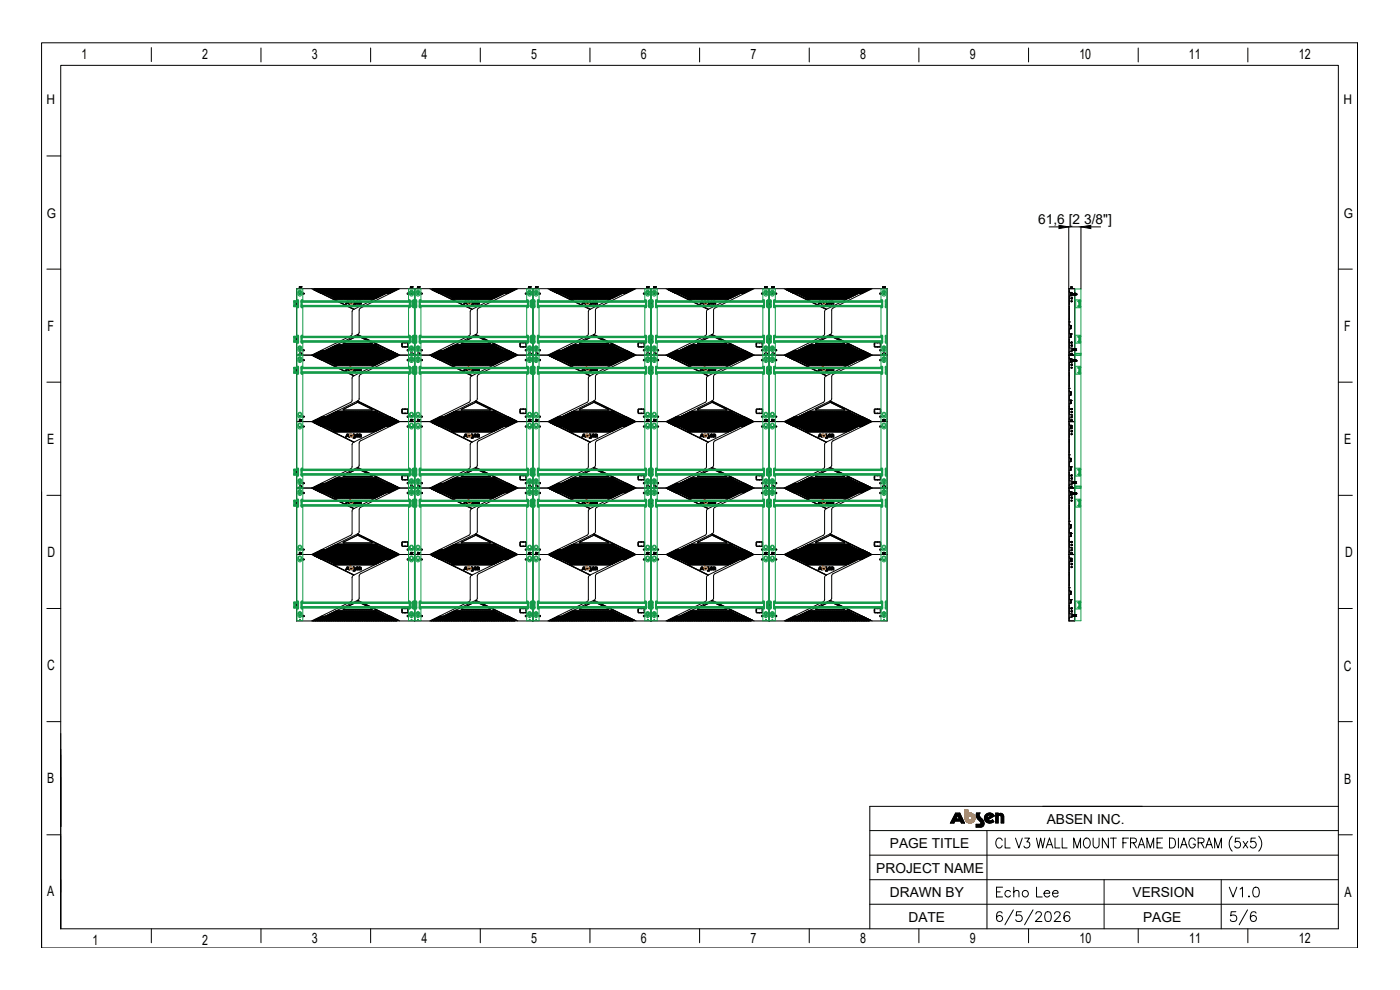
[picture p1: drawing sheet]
<svg xmlns="http://www.w3.org/2000/svg" width="594mm" height="420mm" viewBox="0 0 594 420" stroke-linecap="round" stroke-linejoin="round" font-family="sans-serif">
<defs><g id="words">
<g font-size="6">
<text x="34.6" y="24.9">1</text>
<text x="85.8" y="25.1">2</text>
<text x="132.3" y="25.1">3</text>
<text x="178.8" y="25.1">4</text>
<text x="225.3" y="25.1">5</text>
<text x="271.9" y="25.1">6</text>
<text x="318.4" y="25.1">7</text>
<text x="364.9" y="25.1">8</text>
<text x="411.4" y="25.1">9</text>
<text x="457.9" y="25.1">10</text>
<text x="504.5" y="25.1">11</text>
<text x="551" y="25.1">12</text>
<text x="20.1" y="140.6">F</text>
<text x="570.3" y="140.4">F</text>
<text x="20" y="188.2">E</text>
<text x="570.3" y="188.4">E</text>
<text x="20.2" y="236.3">D</text>
<text x="570.7" y="236.1">D</text>
<text x="20" y="284.3">C</text>
<text x="570.2" y="284.5">C</text>
<text x="20.1" y="332">B</text>
<text x="570.3" y="332.5">B</text>
<text x="20.1" y="380.1">A</text>
<text x="570.5" y="380.4">A</text>
<text x="39.2" y="401">1</text>
<text x="85.8" y="401">2</text>
<text x="132.4" y="400.3">3</text>
<text x="178.9" y="400.3">4</text>
<text x="225.4" y="400.3">5</text>
<text x="271.9" y="400.3">6</text>
<text x="318.5" y="400.3">7</text>
<text x="365" y="400.3">8</text>
<text x="411.5" y="400.3">9</text>
<text x="458.1" y="400.3">10</text>
<text x="504.6" y="400.3">11</text>
<text x="551.1" y="400.3">12</text>
</g>
<g font-size="5.8">
<text x="440.5" y="95.1">61,6 [2 3/8&quot;]</text>
<text x="444.1" y="349.4">ABSEN INC.</text>
<text x="377.6" y="359.8">PAGE TITLE</text>
<text x="371.8" y="370.2">PROJECT NAME</text>
<text x="377.6" y="380.6">DRAWN BY</text>
<text x="480.5" y="380.7">VERSION</text>
<text x="385.5" y="391">DATE</text>
<text x="485" y="391.1">PAGE</text>
</g>
<g font-size="5.7">
<text x="19.8" y="44.3">H</text>
<text x="570" y="44.2">H</text>
<text x="19.8" y="92.4">G</text>
<text x="570.2" y="92.4">G</text>
</g>
</g></defs>
<g fill="none" stroke="#000" stroke-width=".42">
<path d="M17.6 18.2h558.4v384h-558.4zM576 18.2v384M64.2 20.2v5.9M110.7 20.4v5.9M157.3 20.4v5.9M203.8 20.4v5.9M250.3 20.4v5.9M296.8 20.4v5.9M343.4 20.4v5.9M389.9 20.4v5.9M436.4 20.4v5.9M482.9 20.4v5.9"/>
<path d="M529.4 20.4v5.9M19.9 66.2h5.9M445.1 96.3h4.2M453.5 96.2v167.2h2.5v-140.9h-2.5M453.5 96.3h5.1M458.6 96.2v26.4M462.8 96.3h4.2M19.9 114.2h5.9M567.8 114.2h6M125.8 122.5v140.9h250.6v-140.9M125.8 122.5h250.6M125.9 122.5h-.1"/>
<path d="M126.9 122.2v.3M126.9 122.2h.8M127 121.8h.1M127 121.7h.1M127 121.7v.1M127 121.8l-.1 .4M127 121.7h.7M127.6 121.7h.1M127.7 121.8h.1M127.7 121.7h.1M127.7 121.7v.1M127.7 121.8v.4"/>
<path d="M127.7 122.2v.3M132.2 122.5l17.9 8.8M133.4 123.1l1.2-.6-1.2 .6M133.7 122.5l-.8 .3M134.1 122.5l-1 .4M134.3 123.5l2.2-1-2.1 1M135 122.5l-1.4 .7M135.3 124l3.1-1.5-3.1 1.5M135.5 122.5l-1.7 .8 1.7-.8M136 122.5l-1.9 .9M136.5 124.5l13.7 6.7M136.6 124.5l4.1-2-4 2"/>
<path d="M136.8 124.5l4.9 2.4M136.8 122.5l-2.3 1.1M136.9 122.5l-2.3 1.2M137.4 122.5l-2.6 1.3 2.7-1.3M137.9 122.5l-2.9 1.4M138.1 124.5h.1M138.1 124.5l.7 .3M138.3 124.6h.1M138.6 124.7h.1M138.8 122.5l-3.3 1.6 3.3-1.6M138.8 124.8l4.7-2.3-4.7 2.3M138.8 124.8h.1"/>
<path d="M138.8 124.8l.3 .1M139.1 125h.1M139.1 124.9v.1M139.2 125h.1M139.3 125l.3 .2M139.3 122.5l-3.6 1.7 3.7-1.7M139.5 125.2l.2 .1M139.5 125.2h.1M139.7 122.5l-3.7 1.8 3.8-1.8M139.7 125.3l5.7-2.8-5.6 2.8M139.7 125.3h.1M139.8 125.3l.2 .1"/>
<path d="M140 125.4h.1M140 125.4l6-2.9-6 2.9M140 125.4l.2 .1M140.2 125.5l6.1-3-6.1 3M140.2 125.5h.1M140.2 122.5l-4 2h1.9M140.2 125.5l.5 .2M140.3 122.5l-4 2M140.5 125.6h.1M140.7 125.7h.1M140.7 125.7l.3 .2M141 125.9h.1"/>
<path d="M141 125.9l6.8-3.4-6.8 3.4M141 125.9l.1 .1M141.1 126l.3 .1M141.2 122.5l-4.1 2 4.2-2M141.4 126.1l.2 .1M141.6 126.2h.1M141.6 122.5l-4 2 4.1-2M141.6 126.2l.3 .1M141.7 126.9l.8 .1M141.9 126.4h.2M141.9 126.3v.1M142.1 126.4h.1"/>
<path d="M142.1 122.5l-4 2M142.1 126.4l.3 .2M142.2 126.4l-.5 .5M142.2 122.5l-4.1 2M142.4 126.6h.1M142.4 126.6l17 .1M142.5 122.5l-4.2 2.1M142.9 126.7l-.4 .3h16.2M143.1 122.5l-4.5 2.2M143.2 122.5l-4.6 2.2M144 122.5l-4.9 2.4M144 126.7l8.6-4.2-8.5 4.2"/>
<path d="M144.5 122.5l-5.3 2.5M145 122.5l-5.4 2.7M145.1 122.5l-5.6 2.7M145.4 126.7l8.6-4.2-8.5 4.2M146.9 122.5l-6.4 3.1M147 122.5l-6.5 3.1M147.2 127.8h.6l.6 1.2-.5-.2-1.3 .2zM147.3 122.5l-6.6 3.2M147.5 128.1l.2 .4h-.4zM148.3 122.5l-7.2 3.5M148.8 128.5h.1M148.8 122.5l-7.4 3.6"/>
<path d="M149.3 122.5l-7.7 3.7M149.7 122.5l-7.8 3.8M149.8 122.5l-7.9 3.9M149.9 127.8h.4l-.1 .3 .6 .7-.2 .7h-.8v-.3l.6-.1zM150.2 122.5l-8.1 3.9M150.7 122.5l-8.3 4.1M151 128.1l1-.2 .1 .2-.8 .6 .7-.1 .1 .3h-.9zM151.1 122.5l-8.5 4.1M151.2 128.2l.6-.1-.6 .3zM151.6 122.5l-8.5 4.2M151.7 122.5l-8.5 4.2M152.1 122.5l-8.6 4.2"/>
<path d="M152.3 127.8l.9 .1 .1 1.1h-.3l-.1-.9h-.3v.9h-.3zM153 122.5l-8.5 4.2M153.6 122.5l-8.6 4.2M154.5 122.5l-8.5 4.2M154.9 122.5l-8.6 4.2M155.4 126.7l8.5-4.2-8.4 4.2M155.5 122.5l-8.6 4.2M155.9 122.5l-8.6 4.2M156.4 122.5l-8.5 4.2M156.8 122.5l-8.6 4.2 8.6-4.2M157.3 122.5l-8.5 4.2 8.6-4.2M157.7 126.7l8.6-4.2-8.5 4.2"/>
<path d="M157.8 122.5l-8.6 4.2M158.3 122.5l-8.5 4.2M158.7 122.5l-8.6 4.2M159.3 122.5l-8.6 4.2M159.6 122.5l-8.5 4.2M159.7 122.5l-8.5 4.2M160.1 122.5l-8.4 4.2M160.6 122.5l-8.6 4.2M161.1 122.5l-8.5 4.2M161.5 122.5l-8.5 4.2M161.5 122.5l-8.4 4.2M162.1 122.5l-8.6 4.2"/>
<path d="M162.4 122.5l-8.4 4.2M162.5 122.5l-8.5 4.2M163.1 122.5l-8.6 4.2M163.4 122.5l-8.5 4.2M164.1 124.5l4-2-3.9 2M164.3 122.5l-8.5 4.2M164.4 122.5l-8.5 4.2M165 122.5l-8.6 4.2M165.3 122.5l-8.5 4.2M165.6 124.5h-1.9M165.9 122.5l-8.6 4.2M166.8 122.5l-8.5 4.2"/>
<path d="M166.9 122.5l-8.5 4.2M167.2 122.5l-8.5 4.2M167.7 122.5l-18 9-.3 .7v9.4l-.3 .7-16.9 8.4 17.9 8.8M168.7 122.5l-4.1 2M168.7 122.5l-4 2M169.1 122.5l-4.1 2 4.1-2M169.6 122.5l-16.9 8.3-.3 .8v9.4l-.6 .9M174.1 122.2v.3M174.1 122.2h.8M174.1 121.8h.1M174.1 121.7h.1M174.1 121.7v.1"/>
<path d="M174.1 121.8v.4M174.1 121.7h.7M174.7 121.7h.1M174.8 121.8h.1M174.8 121.7h.1M174.8 121.7v.1M174.8 121.8l.1 .4M174.9 122.2v.3M175.9 122.5h.1M176 122.5v140.9M177.1 122.2h.8M177.1 122.2v.3"/>
<path d="M177.1 121.8v.4M177.2 121.8h.1M177.2 121.7h.1M177.2 121.7h.6M177.2 121.7v.1M177.7 121.7h.1M177.8 121.8h.1M177.8 121.7v.1M177.8 121.8l.1 .4M177.9 122.2v.3M182.3 122.5l17.9 8.8M183.8 122.5l-.8 .3 .8-.3"/>
<path d="M184.2 122.5l-1 .4M184.6 123.6l2.4-1.1-2.3 1.2M184.7 122.5l-1.2 .6M185.2 122.5l-1.5 .7M185.6 122.5l-1.6 .8M185.7 122.5l-1.7 .8M185.9 124.2l3.5-1.7-3.5 1.7M186 122.5l-1.8 .9M186.6 122.5l-2.2 1 2.2-1M186.8 124.5l4-2-4.1 2 13.6 6.7M186.9 124.5l4.9 2.4M187.3 124.5l4-2-3.9 2"/>
<path d="M187.5 122.5l-2.6 1.3 2.7-1.3M187.9 122.5l-2.8 1.4M188 122.5l-2.8 1.4M188.2 124.5l4.1-2-4.1 2M188.2 124.5h.1M188.2 124.5l.7 .3M188.5 122.5l-3.1 1.5M188.7 124.7h.1M188.9 124.8h.1M188.9 122.5l-3.3 1.6M188.9 124.8l.3 .2M189.2 125h.1"/>
<path d="M189.3 125h.1M189.3 125l5.3-2.5-5.2 2.5M189.4 125l.3 .2M189.6 125.2h.1M189.6 125.2l.2 .1M189.8 125.3l.3 .1M189.8 122.5l-3.7 1.8 3.8-1.8M190.1 125.4l1.6 .8M190.1 125.4l6-2.9-6 2.9M190.1 125.4h.1M190.3 125.5l6.2-3zM190.4 122.5l-4 2h1.8"/>
<path d="M190.6 125.6h.1M190.8 125.7h.1M191.2 126h.1M191.5 126.1h.1M191.7 122.5l-4.1 2M191.7 126.2l.3 .2M191.8 122.5l-4.1 2M191.8 126.9l.8 .1M192 126.4h.2M192.2 126.4h.1M192.2 126.4l.3 .2M192.3 126.4l-.5 .5"/>
<path d="M192.5 126.6h.1M192.5 126.6l17 .1M192.6 122.5l-4.2 2.1 4.3-2.1M193 126.7l-.4 .3h16.2M193.2 122.5l-4.5 2.2M193.6 126.7l8.6-4.2-8.5 4.2M193.7 122.5l-4.8 2.3M194.2 122.5l-5 2.4M195.1 122.5l-5.5 2.7M195.2 122.5l-5.6 2.7M195.6 122.5l-5.8 2.8M197 122.5l-6.4 3.1"/>
<path d="M197.3 127.8h.6l.6 1.2-.5-.2-1.2 .2zM197.5 122.5l-6.7 3.2M197.6 128.1l.3 .4h-.5zM197.9 122.5l-6.8 3.4 6.9-3.4M198.4 122.5l-7.2 3.5M198.9 128.5h.1M199 122.5l-7.5 3.6M199.3 122.5l-7.6 3.7M199.9 122.5l-7.9 3.9M200 127.8h.4l-.1 .3 .6 .8-.3 .6h-.6v-.3l.6-.1zM200.3 122.5l-8.1 3.9M200.8 122.5l-8.3 4.1"/>
<path d="M200.9 122.5l-8.4 4.1M201.1 128.1l.9-.2 .3 .2-.9 .5h.7l.1 .3h-.9zM201.2 122.5l-8.5 4.1M201.4 128.2l.5-.1-.6 .3zM201.8 122.5l-8.6 4.2M202.4 127.8l.9 .1 .1 1.1h-.3l-.1-.9h-.3v.9h-.3zM202.8 122.5l-8.6 4.2M203.1 126.7l8.6-4.2-8.5 4.2M203.1 122.5l-8.5 4.2M203.7 122.5l-8.6 4.2M204.1 122.5l-8.6 4.2M204.6 122.5l-8.5 4.2"/>
<path d="M205 122.5l-8.5 4.2M205.6 122.5l-8.6 4.2M206 122.5l-8.6 4.2M206.5 122.5l-8.5 4.2M206.9 122.5l-8.5 4.2 8.6-4.2M207.5 122.5l-8.6 4.2M207.8 122.5l-8.5 4.2M207.9 122.5l-8.5 4.2M208.4 122.5l-8.5 4.2M208.8 122.5l-8.5 4.2 8.5-4.2M209.3 122.5l-8.5 4.2M209.3 126.7l8.6-4.2-8.5 4.2"/>
<path d="M209.4 122.5l-8.5 4.2M209.7 122.5l-8.5 4.2M209.8 122.5l-8.5 4.2M210.3 122.5l-8.6 4.2 8.6-4.2M210.7 122.5l-8.5 4.2M211.3 122.5l-8.6 4.2M212.2 122.5l-8.5 4.2M212.6 122.5l-8.6 4.2M213.1 122.5l-8.5 4.2M213.2 122.5l-8.5 4.2M213.6 122.5l-8.6 4.2M214.1 122.5l-8.5 4.2 8.5-4.2"/>
<path d="M214.2 124.5l-14.4 7-.3 .7v9.4l-.3 .7-16.9 8.4 17.9 8.8M214.2 124.5h1.5M214.2 124.5l4.1-2-4 2M214.5 122.5l-8.5 4.2M214.5 122.5l-8.6 4.2M215 122.5l-8.5 4.2 8.6-4.2M215.4 122.5l-8.4 4.2 8.5-4.2M216 122.5l-8.5 4.2M216.4 122.5l-8.6 4.2M216.9 122.5l-8.5 4.2M217.4 122.5l-8.6 4.2M218.8 122.5l-4 2"/>
<path d="M219.2 122.5l-4 2M219.7 122.5l-16.8 8.3-.4 .8v9.4l-.3 .7-14.3 7M224.1 122.2h.9M224.1 122.2v.3M224.2 121.8l-.1 .4M224.3 121.7h.1M224.3 121.7h.6M224.3 121.7v.1M224.9 121.7h.1M224.9 121.8h.1M224.9 121.7v.1M224.9 121.8l.1 .4"/>
<path d="M225 122.2v.3M226 122.5h.1M226.1 122.5v140.9M226.1 122.5h.1M227.1 122.2h.9M227.1 122.2v.3M227.2 121.8h.1M227.2 121.8l-.1 .4M227.3 121.7h.1M227.3 121.7h.6M227.3 121.7v.1M227.9 121.7h.1"/>
<path d="M227.9 121.8h.1M227.9 121.7v.1M227.9 121.8l.1 .4M228 122.2v.3M232.4 122.5l17.9 8.8M233.6 123.1l1.2-.6-1.1 .6M233.8 122.5l-.6 .3M234.3 122.5l-1 .4M234.6 123.5l2.1-1-2.1 1.1M234.8 123.7l2.3-1.2-2.3 1.2M235.2 122.5l-1.4 .6M235.2 122.5l-1.4 .7"/>
<path d="M235.7 122.5l-1.6 .8 1.7-.8M236.2 122.5l-1.9 .9 1.9-.9M236.7 124.5l13.7 6.7M237.1 124.5l4.8 2.4M237.1 122.5l-2.3 1.1M237.6 122.5l-2.6 1.3 2.7-1.3M238 122.5l-2.8 1.4 2.9-1.4M238.4 124.5h.1M238.4 124.5l.1 .1M238.5 124.6l1 .4M238.6 122.5l-3.1 1.5 3.1-1.5M238.8 124.7h.1"/>
<path d="M239 122.5l-3.3 1.6 3.3-1.6M239.3 124.9v.1M239.5 125h.1M239.5 125l.3 .2M239.6 122.5l-3.6 1.7M239.8 125.2l.1 .1M239.9 125.3h.1M240 122.5l-3.8 1.8M240 125.3l.2 .1M240.2 125.4l.5 .2M240.4 125.5l6.2-3zM240.5 122.5l-4 2h1.9"/>
<path d="M240.6 122.5l-4.1 2M240.7 125.6h.1M240.7 125.6l.2 .1M240.9 125.7l.3 .2M240.9 122.5l-4 2 4-2M241.2 125.9l.6 .3M241.4 126h.1M241.5 122.5l-4.1 2M241.5 122.5l-4 2M241.7 126.1h.1M241.8 126.2h.1M241.8 122.5l-4 2"/>
<path d="M241.9 126.2l.3 .1M241.9 126.9l.8 .1M242.1 126.4h.2M242.2 126.3l-.1 .1M242.3 126.4h.1M242.3 126.4l.3 .2M242.4 126.4l-.5 .5M242.4 122.5l-4.1 2M242.6 126.6h.1M242.7 126.6l17 .1M242.9 122.5l-4.4 2.1M243.1 126.7l-.4 .3h16.2"/>
<path d="M243.3 122.5l-4.5 2.2M243.4 122.5l-4.6 2.2M243.8 122.5l-4.8 2.3M244.3 122.5l-5 2.4M244.7 122.5l-5.2 2.5M245.2 122.5l-5.4 2.7M245.3 122.5l-5.5 2.7M245.7 122.5l-5.8 2.8M246.2 122.5l-6 2.9M247.1 122.5l-6.4 3.1M247.5 127.8h.5l.6 1.2-.5-.2-1.2 .2zM247.6 122.5l-6.7 3.2"/>
<path d="M247.8 128.1l.2 .4h-.5zM248.1 122.5l-6.9 3.4M248.4 122.5l-7 3.5M248.5 122.5l-7.1 3.5M249 128.5h.1M249.1 122.5l-7.4 3.6M249.5 122.5l-7.7 3.7M250 122.5l-7.9 3.9M250.1 127.8h.5l-.2 .3 .7 .8-.3 .6h-.8v-.3l.7-.1zM250.4 122.5l-8.1 3.9M250.9 122.5l-8.3 4.1M251 122.5l-8.4 4.1"/>
<path d="M251.2 128.1l1-.2 .2 .2-.9 .5h.7l.1 .3h-1zM251.3 122.5l-8.4 4.1 8.5-4.1M251.5 128.2l.5-.1-.6 .3zM251.9 122.5l-8.5 4.2M252.3 122.5l-8.5 4.2M252.5 127.8l.9 .1 .1 1.1h-.3l-.1-.9h-.3v.9h-.3zM252.9 122.5l-8.6 4.2M253.2 122.5l-8.4 4.2 8.5-4.2M253.8 126.7l8.5-4.2-8.4 4.2M253.8 122.5l-8.5 4.2M254.2 122.5l-8.5 4.2M254.7 122.5l-8.5 4.2"/>
<path d="M255.1 122.5l-8.4 4.2 8.5-4.2M255.6 122.5l-8.5 4.2 8.6-4.2M256.1 126.7l8.5-4.2-8.5 4.2M256.1 122.5l-8.5 4.2M256.7 122.5l-8.6 4.2M257 122.5l-8.5 4.2M257.5 122.5l-8.5 4.2M257.6 122.5l-8.5 4.2M258 122.5l-8.6 4.2M258.5 122.5l-8.5 4.2 8.6-4.2M258.9 122.5l-8.5 4.2M259.4 122.5l-8.5 4.2"/>
<path d="M259.9 122.5l-8.6 4.2M260.4 122.5l-8.4 4.2 8.5-4.2M260.8 122.5l-8.5 4.2 8.5-4.2M261.4 122.5l-8.5 4.2M261.8 122.5l-8.6 4.2M262.7 122.5l-8.5 4.2M263.2 122.5l-8.5 4.2M263.3 122.5l-8.6 4.2M263.7 122.5l-8.6 4.2M264.2 122.5l-8.5 4.2M265.2 122.5l-8.6 4.2M265.6 122.5l-8.6 4.2"/>
<path d="M265.8 124.5h-1.9l-13.9 7-.4 .7v9.4l-.3 .7-16.9 8.4 17.9 8.8M266.1 122.5l-8.5 4.2 8.5-4.2M266.5 122.5l-8.5 4.2M267.1 122.5l-8.6 4.2M267.4 122.5l-8.4 4.2M267.5 122.5l-8.6 4.2M268 122.5l-8.6 4.2M268.3 122.5l-3.9 2M268.9 122.5l-4 2M269 122.5l-4 2M269.4 122.5l-4.1 2M269.9 122.5l-16.9 8.3-.4 .8v9.4l-.3 .7-14 6.9-1.8 .1"/>
<path d="M274.3 122.2h.8M274.3 122.2v.3M274.3 121.8h.1M274.3 121.8v.4M274.4 121.7h.1M274.4 121.7l-.1 .1M274.4 121.7h.6M275 121.7h.1M275 121.8h.1M275 121.7v.1M275 121.8l.1 .4M275.1 122.2v.3"/>
<path d="M276.2 122.5v140.9M276.3 122.5h-.1M277.3 122.2h.8M277.3 122.2v.3M277.4 121.8h.1M277.4 121.8l-.1 .4M277.4 121.7h.1M277.4 121.7h.6M278 121.7h.1M278 121.8h.1M278 121.7v.1M278 121.8l.1 .4"/>
<path d="M278.1 122.2v.3M282.6 122.5l17.8 8.8M284 122.5l-.7 .3 .7-.3M284.4 122.5l-1 .4M284.9 123.6l2.3-1.1-2.3 1.2M284.9 122.5l-1.2 .6M285 122.5l-1.3 .6M285.3 122.5l-1.4 .6M285.4 123.9l2.8-1.4-2.8 1.4M285.9 122.5l-1.7 .8M285.9 122.5l-1.6 .8M286.2 122.5l-1.8 .9"/>
<path d="M286.6 124.5h1.8M286.8 122.5l-2.1 1 2.2-1M287.1 124.5l4.9 2.4M287.8 122.5l-2.7 1.3M288.4 124.5l.2 .1M288.6 124.6h.1M288.7 122.5l-3.1 1.5 3.2-1.5M288.7 124.6l1.4 .7M289 124.7h.1M289.1 124.8h.1M289.1 122.5l-3.3 1.6M289.4 124.9v.1"/>
<path d="M289.7 122.5l-3.6 1.7M289.9 125.2h.1M290.1 125.3h.1M290.1 122.5l-3.8 1.8M290.1 125.3l.3 .1M290.4 125.4l.1 .1M290.5 125.5h.1M290.6 125.5l.3 .1M290.6 122.5l-4 2M290.7 122.5l-4.1 2M290.8 125.6h.1M290.8 125.6l.5 .3"/>
<path d="M291 125.7l6.7-3.2zM291 122.5l-4 2 13.6 6.7-13.8-6.7M291.1 122.5l-4.1 2M291.3 125.9l.2 .1M291.5 126h.1M291.5 122.5l-3.9 2 4-2M291.5 126l.9 .4M291.8 126.1h.1M292 126.2l7.6-3.7zM292 122.5l-4.1 2M292 122.5l-4 2M292 126.9l.8 .1"/>
<path d="M292.3 126.3v.1M292.4 126.4h.1M292.5 126.4l.3 .2M292.5 122.5l-4.1 2M292.5 126.4l-.5 .5M292.8 126.6h.1M292.8 126.6l16.9 .1M292.9 122.5l-4.3 2.1M292.9 122.5l-4.2 2.1M293.2 126.7l-.4 .3h16.2M293.4 122.5l-4.4 2.2M293.5 122.5l-4.5 2.2"/>
<path d="M293.8 122.5l-4.7 2.3M293.9 122.5l-4.7 2.3M294.4 122.5l-5 2.4M294.8 122.5l-5.2 2.5 5.2-2.5M295.3 126.7l8.6-4.2-8.5 4.2M295.3 122.5l-5.4 2.7M295.4 122.5l-5.5 2.7M295.7 122.5l-5.6 2.8M295.8 122.5l-5.7 2.8M296.4 122.5l-6 2.9M296.7 122.5l-6.2 3M296.7 122.5l-6.1 3"/>
<path d="M297.3 126.7l8.5-4.2-8.5 4.2M297.3 122.5l-6.4 3.1M297.3 122.5l-6.5 3.1M297.6 127.8h.5l.6 1.2-.5-.2-1.2 .2zM297.8 128.1l.3 .4h-.5zM298.3 122.5l-7 3.4M298.6 122.5l-7.1 3.5M299.1 122.5l-7.3 3.6M299.2 128.5h.1M299.2 122.5l-7.4 3.6M300.1 122.5l-7.8 3.9M300.3 127.8h.4l-.1 .3 .6 .8-.3 .6h-.7v-.3l.6-.1-.5-.7z"/>
<path d="M300.6 122.5l-8.1 3.9M301 122.5l-8.2 4.1M301.1 122.5l-8.4 4.1M301.4 128.1l.9-.2 .2 .2-.8 .5h.6l.1 .3h-1zM301.4 126.7l8.6-4.2-8.5 4.2M301.5 122.5l-8.5 4.1M301.7 128.1h.4l-.5 .3zM302 122.5l-8.5 4.2M302.4 122.5l-8.5 4.2M302.6 127.8l.9 .1 .1 1.1h-.3l-.1-.9-.3 .1v.8h-.3zM302.9 122.5l-8.5 4.2M303.3 130.7l-.5 .9v9.4l-.4 .7-14.3 7"/>
<path d="M303.4 122.5l-8.6 4.2M304.3 122.5l-8.5 4.2M304.8 122.5l-8.5 4.2M305.3 122.5l-8.6 4.2M306.1 122.5l-8.4 4.2M306.2 122.5l-8.5 4.2M306.7 126.7l8.5-4.2-8.4 4.2M306.8 122.5l-8.5 4.2M307.1 126.7l8.6-4.2-8.5 4.2M307.2 122.5l-8.6 4.2M307.7 122.5l-8.5 4.2M308.1 122.5l-8.6 4.2"/>
<path d="M308.6 122.5l-8.5 4.2M308.7 122.5l-8.6 4.2M309 126.7l8.6-4.2-8.5 4.2M309.1 122.5l-8.6 4.2M309.6 122.5l-8.5 4.2M310.6 122.5l-8.6 4.2M311 122.5l-8.6 4.2M311.4 122.5l-8.4 4.2 8.5-4.2M311.9 122.5l-8.6 4.2M312.4 122.5l-8.5 4.2M312.8 122.5l-8.5 4.2 8.6-4.2M313.4 122.5l-8.6 4.2"/>
<path d="M313.8 122.5l-8.5 4.2M314.4 122.5l-8.6 4.2M314.4 124.5h1.5M314.4 124.5h-.3M314.7 122.5l-8.5 4.2M316.2 122.5l-8.5 4.2 8.6-4.2M316.6 122.5l-8.5 4.2M317.2 122.5l-8.6 4.2M318.2 122.5l-18.1 9-.4 .7 .1 9.4-.4 .7-16.8 8.4 17.8 8.8M318.5 122.5l-4.1 2M318.5 122.5l-4 2M319.1 122.5l-4.1 2"/>
<path d="M319.4 122.5l-4 2M319.5 122.5l-4 2M320 122.5l-16.7 8.2M324.4 122.2h.8M324.4 122.2v.3M324.5 121.8h.1M324.5 121.8l-.1 .4M324.5 121.7h.1M324.5 121.7h.6M325.1 121.7h.1M325.1 121.8h.1M325.1 121.7v.1"/>
<path d="M325.1 121.8l.1 .4M325.2 122.2v.3M326.3 122.5h.1M326.3 122.5v140.9M326.4 122.5h-.1M327.4 122.2h.8M327.4 122.2v.3M327.5 121.8h.1M327.5 121.8l-.1 .4M327.5 121.7h.1M327.5 121.7l.7 .1M328.1 121.7h.1"/>
<path d="M328.2 121.8h.1M328.2 121.8v.4M328.2 122.2v.3M332.7 122.5l17.8 8.8M333.9 123.1l1.2-.6-1.2 .6M334.2 122.5l-.8 .3M334.5 122.5l-.9 .4M335.4 122.5l-1.4 .6M335.5 122.5l-1.4 .7M336 122.5l-1.7 .8M336.4 122.5l-1.9 .9 2-.9M336.9 122.5l-2.1 1.1"/>
<path d="M337 124.5l13.6 6.7-13.6-6.7M337.3 124.5l4.9 2.4M337.3 122.5l-2.3 1.1M337.4 122.5l-2.4 1.2M337.9 122.5l-2.6 1.3M338.3 122.5l-2.8 1.4 2.9-1.4M338.6 124.5h.1M338.6 124.5l.5 .2M338.7 124.6l4.4-2.1zM338.8 122.5l-3.1 1.5M338.9 122.5l-3.1 1.5M339.1 124.7h.1"/>
<path d="M339.1 124.7l.1 .1M339.2 124.8h.1M339.2 124.8l4.8-2.3-4.7 2.3M339.2 122.5l-3.3 1.6M339.3 122.5l-3.3 1.6M339.3 124.8l.9 .5M339.5 124.9v.1M339.7 125h.1M339.8 122.5l-3.6 1.7 3.6-1.7M340 125.2h.1M340.2 125.3h.1M340.2 122.5l-3.8 1.8"/>
<path d="M340.2 125.3l.3 .1M340.5 125.4l.1 .1M340.6 125.5l.4 .1M340.8 122.5l-4.1 2h1.9M340.9 125.6h.1M340.9 125.6l6.5-3.1-6.4 3.1M340.9 125.6l.2 .1M341.1 125.7h.1M341.1 122.5l-4 2M341.2 125.7l.2 .2M341.2 122.5l-4.1 2M341.4 125.9l.7 .3"/>
<path d="M341.7 122.5l-4.1 2M341.7 122.5l-4 2M341.9 126.1h.1M342.1 126.2h.1M342.1 122.5l-4.1 2M342.1 126.2l.3 .1M342.2 126.9l.7 .1M342.4 126.3v.1M342.4 126.4h.1M342.5 126.4h.1M342.6 126.4l.3 .2M342.6 122.5l-4 2"/>
<path d="M342.6 126.4l-.4 .5M342.7 122.5l-4.1 2M342.9 126.6h.1M342.9 126.6l.5 .1M343.4 126.7l-.5 .3h16.2M343.4 126.7h16.5M343.6 122.5l-4.5 2.2M343.6 126.7l8.6-4.2-8.6 4.2M344.5 122.5l-5 2.4M344.6 122.5l-5.1 2.5M345 122.5l-5.3 2.5M345.5 122.5l-5.5 2.7"/>
<path d="M345.9 122.5l-5.7 2.8M346.5 122.5l-6 2.9M346.9 122.5l-6.3 3M347.7 127.8h.6l.6 1.2-.6-.2-1.2 .2zM347.8 122.5l-6.7 3.2M348 128.1l.2 .4h-.4zM348.3 122.5l-6.9 3.4M348.8 122.5l-7.1 3.5M349.2 122.5l-7.3 3.6M349.3 128.5h.1M349.3 122.5l-7.4 3.6M349.7 122.5l-7.6 3.7"/>
<path d="M350.3 122.5l-7.9 3.9M350.4 127.8h.4l.5 1.1-.3 .6h-.7v-.3l.6-.1-.5-.7zM350.4 131.3l-.5 .9v9.4l-.4 .7-16.8 8.4 17.8 8.8M350.6 122.5l-8.1 3.9M351.1 122.5l-8.3 4.1M351.2 122.5l-8.3 4.1M351.5 128.1l.9-.2 .2 .2-.8 .5 .7 .3h-.9zM351.6 122.5l-8.5 4.1M351.9 128.1h.3l-.5 .3zM352.5 122.5l-8.5 4.2M352.7 127.8l1 .2 .1 1h-.3l-.2-.9-.3 .1v.8h-.3zM353 126.7l8.6-4.2-8.5 4.2"/>
<path d="M353.1 122.5l-8.6 4.2M353.5 126.7l8.5-4.2-8.5 4.2M353.5 122.5l-8.5 4.2M353.5 122.5l-8.6 4.2M354 122.5l-8.5 4.2 8.6-4.2M354.4 126.7l8.6-4.2-8.5 4.2M354.4 122.5l-8.5 4.2M355 122.5l-8.6 4.2M355.4 122.5l-8.6 4.2M356 122.5l-8.6 4.2M356.3 122.5l-8.5 4.2M356.8 122.5l-8.5 4.2 8.6-4.2"/>
<path d="M357.2 126.7l8.6-4.2-8.5 4.2M357.3 122.5l-8.6 4.2M357.8 122.5l-8.5 4.2M358.3 122.5l-8.6 4.2M358.8 122.5l-8.6 4.2M359.1 122.5l-8.4 4.2 8.5-4.2M359.7 122.5l-8.5 4.2M360.1 122.5l-8.5 4.2M360.6 122.5l-8.5 4.2M361 122.5l-8.5 4.2M361.1 122.5l-8.5 4.2M362.6 122.5l-8.6 4.2"/>
<path d="M363.5 122.5l-8.5 4.2M363.8 122.5l-8.5 4.2M363.9 122.5l-8.5 4.2M364.4 122.5l-8.5 4.2 8.6-4.2M364.5 124.5l-14.1 6.8M364.5 124.5h1.5M364.9 122.5l-8.6 4.2M365.4 122.5l-8.5 4.2M365.5 124.5l4.1-2-4 2M366.3 122.5l-8.5 4.2M366.4 122.5l-8.5 4.2M366.7 122.5l-8.5 4.2 8.6-4.2"/>
<path d="M367.3 122.5l-8.5 4.2M367.7 122.5l-8.6 4.2M368.2 122.5l-8.5 4.2M368.2 122.5l-8.4 4.2M368.6 122.5l-4 2M368.7 122.5l-4.1 2M369.1 122.5l-4 2 4.1-2M370.1 122.5l-16.9 8.3-.3 .8v9.4l-.6 .9M374.5 122.2h.9M374.5 122.2v.3M374.6 121.8h.1M374.6 121.7h.6"/>
<path d="M374.6 121.7v.1M374.6 121.8l-.1 .4M374.6 121.7h.1M375.2 121.7h.1M375.3 121.8h.1M375.3 121.8l.1 .4M375.4 122.2v.3M376.4 122.5h.1M453.5 136.6h.2M453.7 136.6h.1M453.7 136.5h.1M453.7 122.5v140.9"/>
<path d="M453.7 137.4v.1M453.7 129.9v.1M453.7 137.8h.1M453.7 135.3h.1M453.7 123.3v.1M453.7 131.2h.1M453.7 130.8h.1M453.7 130h.1M453.7 123.7h.1M453.7 136.5v.1M453.7 137.9l.6 .1M453.7 129.1v.1"/>
<path d="M453.7 135.7v.1M453.7 123.9l1.2 .2v1.4l-1.2 .2M454 124.1h.1M454 124.1l.1 .1M454.1 124.2h.1M454.1 125.3h.3M454.1 125.3h.1M454.2 138v1.5M454.2 138.1h.3l-.2 1.4M454.2 124.2l.2 .2M454.2 122.2h.9M454.2 122.2l.1-.5h.6l.2 .5"/>
<path d="M454.2 122.2v.3M454.2 139.3h.1M454.3 124.1h.1M454.3 138l-.1 .3M454.3 124.1l-.1 .1M454.3 124.9h.1M454.3 124.5l-.2 .8M454.3 124.4v.5M454.3 138.3v1.2M454.3 138.7h.2M454.3 138l.2 .2h-.3M454.3 139.5l-.6 .1"/>
<path d="M454.3 138.3v.1M454.3 138.3h.1M454.3 124.9l.1 .3M454.3 138.3h.2M454.4 125.2h.1M454.4 124.6h.5M454.4 124.1v1.4M454.5 138.4h.1M454.6 126.5h.3M454.6 126.4l-.1 .2M454.7 126.4h.2M454.7 126.3v.2"/>
<path d="M454.8 127.6v.4M454.9 124.4v.8M454.9 126.4v.3M455.1 122.2v.3M455.3 124.6h.1M455.3 124.6l.2 .1M455.3 124.6v.4h.6M455.3 124.6v.1M455.3 124.9h.2M455.3 125h.1M455.3 124.7v.1M455.3 124.8v.1"/>
<path d="M455.3 124.8h.2M455.3 124.5l.6 .1M455.4 125h.1M455.4 124.5v.1M455.4 124.5h.1M455.4 124.6h.1M455.5 125h.1M455.5 124.5v.1M455.5 124.5h.1M455.5 124.6h.1M455.5 124.5v.5M455.5 124.7v.2"/>
<path d="M455.5 124.5l.1 .1M455.5 125h-.1M455.6 125h.1M455.6 124.6h.1M455.6 124.5h.1M455.7 125h.1M455.7 124.5l-.2 .1M455.7 124.6h.1M455.7 124.5h.1M455.7 124.5v.1M455.7 125h.2M455.8 124.6h.1"/>
<path d="M455.8 124.5v.1M455.8 124.5h.1M455.8 124.5l-.1 .1M455.8 124.5l.1 .1M455.9 125h.1M455.9 124.6h.1M456 125.2h.1M456 124.4h.1M456 125h-.1M456 124.4l.4 .2M456.4 124.8v.1M456.4 125.2h.1"/>
<path d="M456.4 124.4h.1M456.4 125l-.4 .2M456.4 124.4v.8M456.4 124.9l.2 .1M456.4 124.7v.1M456.5 124.4l.1 .6M456.6 125h.1M456.6 124.7h.1M456.6 124.8h.1M456.6 125l-.1 .2M456.6 124.6l-.2 .1M125.8 150.7h250.6"/>
<path d="M126.9 150.4v.3M126.9 150.4h.8M127 150h.1M127 149.9h.1M127 149.9v.1M127 150l-.1 .4M127 149.9h.7M127.6 149.9h.1M127.7 150h.1M127.7 149.9h.1M127.7 149.9v.1M127.7 150v.4"/>
<path d="M127.7 150.4v.3M133.1 151.1l9.5-4.6zM133.7 150.7l-.8 .3M133.8 151.5l10.3-5zM134.6 150.7l-1.2 .6M134.8 152l11.2-5.5zM135.7 152.4l12.2-5.9zM136.2 152.7h1.9M136.2 148.7h1.6M136.5 150.7l-2.1 1M136.5 150.7l-2.2 1M136.5 152.7l13.7 6.7"/>
<path d="M136.7 148.7l-4 2M136.8 152.7l4.9 2.4M136.9 150.7l-2.3 1.1M137.1 148.7l-4 2M137.7 148.7l-4.1 2M137.7 148.7l-4 2M138.1 152.7h.1M138.1 152.7l.2 .1M138.3 152.8h.1M138.3 152.8l.5 .2M138.6 152.9h.1M138.8 153h.1"/>
<path d="M138.8 153l.3 .1M139.1 153.2h.1M139.1 153.1v.1M139.2 153.2h.1M139.3 153.2l.3 .2M139.5 153.4l.5 .2M139.5 153.4h.1M139.7 153.5l14.2-7zM140 153.6h.1M140 153.6l.2 .1M140.2 153.7h.1M140.2 153.7l.9 .5"/>
<path d="M140.5 153.8h.1M140.5 153.8l14.9-7.3zM140.7 153.9h.1M140.7 150.7l-4 2M141.1 154.2l.3 .1M141.3 150.7l-4.1 2M141.4 154.3l.2 .1M141.6 154.4h.1M141.6 154.4l.3 .1M141.7 155.1l.8 .1M141.9 154.6h.2M141.9 154.5v.1"/>
<path d="M142.1 154.6h.1M142.1 150.7l-4 2M142.1 154.6l.3 .2M142.2 154.6l-.5 .5M142.2 150.7l-4.1 2M142.4 154.8h.1M142.4 154.8l17 .1M142.4 146.5h16.5M142.5 155.2h16.2M142.9 154.9l-.4 .3M143.1 146.5l-8.5 4.2M143.1 146.1h16.2"/>
<path d="M143.5 146.5l-9.9 4.8 9.9-4.8M143.5 150.7l-4.7 2.3M144.5 146.5l-10.4 5.1 1.9-.9M144.5 154.9l15.9-7.9zM144.5 150.7l-5.3 2.5M145 150.7l-5.4 2.7M145 146.5l-8.5 4.2M145.4 146.5l-10.9 5.3M145.7 145.4l.1 .3M145.7 145.5h.1M145.8 145.8h.1M146.3 146.5l-11.3 5.6"/>
<path d="M146.3 150.7l-6.1 3M146.4 150.7l-6.2 3M146.4 146.5l-8.5 4.2M146.4 154.9l14.9-7.4zM146.9 146.5l-11.6 5.7M147.2 156h.6l.6 1.2-.5-.2-1.3 .2zM147.3 146.5l-11.8 5.8 3.3-1.6M147.3 150.7l-6.6 3.2M147.5 156.2l.2 .5h-.4zM147.9 150.7l-6.9 3.3M148.2 154.9l14-6.9zM148.3 146.5l-12.3 6 3.7-1.8"/>
<path d="M148.7 146.5l-12.5 6.2M148.8 156.7h.1M148.8 146.5l-12.6 6.2M149.2 150.7l8.5-4.2-16.1 7.9M149.2 146.5l-12.6 6.2M149.8 146.5l-12.7 6.2 4.1-2M149.9 156h.4l-.1 .3 .6 .7-.2 .7h-.8v-.4h.6zM150.1 146.5l-12.5 6.2M150.2 150.7l-8.1 3.9M150.7 150.7l-8.3 4M150.7 146.5l-12.6 6.2M151 156.2l1-.1 .1 .2-.8 .6 .7-.1 .1 .3h-.9z"/>
<path d="M151.1 146.5l-12.8 6.3M151.3 156.3h.5l-.6 .3zM151.5 142.6h.1M151.5 142.6l-5.8 2.9M151.5 142.6h.5M151.6 146.5l-13 6.4M151.6 142l13.6 6.7-4.1 2M151.7 146.5l-13.1 6.4M151.7 150.7l-8.5 4.2M151.7 154.9l12.5-6.2zM151.8 141.9l17.8 8.8-16.6 8.1M151.8 141.9l-14 6.8"/>
<path d="M152 142.6h.1M152 142.6l5.8 2.9M152 146.5l-8.5 4.2M152.1 150.7l-8.5 4.2M152.3 156l.9 .1 .1 1.1h-.3l-.1-1-.3 .1v.9h-.3zM152.6 146.5l-13.5 6.6M152.9 146.5l-8.5 4.2M153 158.9l-.6 .9v9.4l-.6 .9M153 146.5l-8.5 4.2M153.6 146.5l-14.1 6.9M154 150.7l-8.6 4.2M154 150.7l-8.5 4.2"/>
<path d="M154.5 146.5l-14.5 7.1M154.9 146.5l-8.6 4.2M155.5 150.7l-8.6 4.2M155.9 146.5l-8.6 4.2M156.3 146.5l-8.5 4.2M156.4 154.9l10.9-5.4-10.9 5.4M156.4 146.5l-8.5 4.2M156.8 146.5l-15.7 7.7M157.3 146.5l-15.9 7.8M157.4 150.7l-8.5 4.2M157.7 154.9l8.6-4.2-8.5 4.2M157.8 150.7l-8.6 4.2"/>
<path d="M157.8 145.5h.1M157.8 145.4l-.1 .3-11.9 .1M158.2 146.5l-8.5 4.2M158.3 146.5l-16.4 8.1M158.7 146.5l-16.6 8.1M158.9 146.5l.5 .1M159.2 146.5l-16.8 8.3M159.2 154.9l9.5-4.7zM159.3 146.1l-.4 .4M159.3 146.1l.8 .2M159.4 146.6l-16.8 8.2 8.5-4.1M159.4 146.6l.3 .1"/>
<path d="M159.7 146.7h.1M159.8 146.7l-16.7 8.2M159.8 146.7l.1 .1M159.9 146.8l-16.4 8.1M159.9 146.8l.3 .2M160.1 146.3l-.5 .4M160.1 147l-7.5 3.7M160.1 146.3l4.9 2.4M160.2 146.9l-16.2 8M160.2 146.9l.2 .1M160.2 146.9v.1M160.3 147.1l.3 .1"/>
<path d="M160.4 147l-.1 .1M160.6 147.2l-15.6 7.7M160.6 150.7l4-2-12.6 6.2M160.6 147.2h.1M160.7 147.2l-7.2 3.5M160.7 147.2l.2 .1M160.9 147.3h.1M160.9 147.3l-7 3.4M160.9 147.3l-6.9 3.4M160.9 147.3l.2 .1M161.1 147.4l-6.6 3.3M161.1 147.4l-15.1 7.5"/>
<path d="M161.1 147.4l.7 .3M161.1 147.4h.1M161.6 147.7l-6.2 3M161.8 147.7h.1M161.8 147.7l-14.5 7.2M161.8 147.7l.2 .2M162 147.9l-14.1 7M162.1 147.9l-5.7 2.8M162.1 147.9l.2 .1M162.1 147.9h-.1M162.2 148l.4 .1M162.3 148h-.1"/>
<path d="M162.6 148.1l-13.8 6.8M162.6 148.1l.2 .1M162.7 148.2l.4 .1M162.7 148.2h.1M162.8 148.2l-5.1 2.5M162.8 148.2l-5 2.5M163 148.3l-13.2 6.6 13.3-6.6M163.1 148.3l.1 .1M163.2 148.4l-13.1 6.5M163.2 148.5l-4.5 2.2M163.2 148.4l.3 .2M163.4 150.7l3.1-1.6-11.6 5.8"/>
<path d="M163.5 148.6l-12.8 6.3 12.8-6.3M163.5 148.6h.1M163.5 148.6l.2 .1M163.7 148.7h.1M163.7 148.7h1.9l-12.5 6.2M163.7 148.7l-4.1 2M163.7 148.7l-12.6 6.2M164.3 150.7l2.7-1.3-11.2 5.5M165.1 148.7l-12.5 6.2M165.5 148.7l-12.5 6.2M165.6 152.7h-1.9l-14 6.9-.3 .8v9.4l-.3 .7-16.9 8.4 17.9 8.7M165.8 148.8l-12.3 6.1"/>
<path d="M165.9 150.7l-8.6 4.2M166 148.9l-12 6M166.1 148.9l-12.1 6M166.4 149.1l-11.9 5.8M166.8 149.3l-11.4 5.6M166.8 150.7l1.4-.7-9.9 4.9M166.8 149.3l-11.3 5.6M167.5 149.6l-10.7 5.3M167.5 149.6l-2.2 1.1M167.7 149.7l-1.9 1M167.8 149.8l-1.9 .9M168 149.9l-1.8 .8"/>
<path d="M168.1 150.7l-4 2M168.2 150.7l-4 2M168.4 150.1l-9.7 4.8 9.7-4.8M168.7 150.7l-4.1 2 4.1-2M168.9 150.3l-.8 .4M169.1 150.7l-4.1 2 4.1-2M170.4 146.1h.3M170.4 146.4h.3M170.5 145.4l2.6-.1 .1 1.8-2.6 .1zM170.8 145.5h2.1M170.8 145.5l-.1 1.5 2.2 .1v-1.6M171.7 147.1v.2"/>
<path d="M171.7 145.3v.2M172 147.1v.2M172 145.3v.2M173 146.4h.2M173 146.1h.2M174.1 150.4v.3M174.1 150.4h.8M174.1 150h.1M174.1 149.9h.1M174.1 149.9v.1M174.1 150v.4M174.1 149.9h.7"/>
<path d="M174.7 149.9h.1M174.8 150h.1M174.8 149.9h.1M174.8 149.9v.1M174.8 150l.1 .4M174.9 150.4v.3M175.9 150.7h.1M176 150.6l-.1 .1M177.1 150.4h.8M177.1 150.4v.3M177.1 150v.4M177.2 150h.1"/>
<path d="M177.2 149.9h.1M177.2 149.9h.6M177.2 149.9v.1M177.7 149.9h.1M177.8 150h.1M177.8 149.9v.1M177.8 150l.1 .4M177.9 150.4v.3M182.8 150.7l4-2-3.9 2M183.2 150.7l4-2-4 2M183.7 151.3l9.9-4.8zM184.2 150.7l-1 .4"/>
<path d="M184.7 150.7l-1.2 .6M185.6 150.7l-1.6 .8 1.7-.8M186.3 148.7h1.6M186.9 152.7l4.9 2.4M187 150.7l-2.4 1.1M187 150.7l-2.3 1.1M187.8 148.7l-4.8 2.3 4.9-2.3M188 150.7l-2.8 1.4M188.2 152.7l12.6-6.2-12.6 6.2M188.2 152.7h.1M188.2 152.7l.7 .3M188.7 152.9h.1"/>
<path d="M188.7 152.9l13.1-6.4zM188.9 153h.1M188.9 153l.3 .2M189.2 153.2h.1M189.3 153.2h.1M189.4 153.2l.3 .2M189.6 153.4h.1M189.6 153.4l.2 .1M189.8 153.5h.1M189.9 153.5l.2 .1M190.1 153.6l1.6 .8M190.3 153.7l6.2-3z"/>
<path d="M190.6 153.8h.1M190.8 153.9l15.1-7.4zM190.8 153.9h.1M191.2 154.2h.1M191.4 150.7l-4 2M191.5 154.3h.1M191.7 154.4h.1M191.8 150.7l-4.1 2M191.8 154.4l.2 .2M191.8 155.1l.8 .1M192 154.6h.2M192.2 154.6h.1"/>
<path d="M192.2 154.6l.3 .2M192.3 150.7l-4.1 2M192.5 154.8h.1M192.5 154.8l17 .1M192.5 146.5l17 .1M192.6 155.2h16.2M192.6 146.5l-8.5 4.2M192.7 146.5l-8.5 4.2M193 154.9l-.4 .3M193.2 146.1h16.3M193.2 150.7l-4.5 2.2M193.2 146.5l-8.5 4.2"/>
<path d="M193.7 150.7l-4.8 2.3M193.7 146.5l-8.5 4.2M194.1 146.5l-8.4 4.2M194.2 146.5l-8.6 4.2M194.6 146.5l-10.4 5.1 1.8-.9M194.6 150.7l-5.2 2.5M194.6 150.7l-5.3 2.5M195.1 150.7l-5.5 2.7M195.1 154.9l15.6-7.7zM195.1 146.5l-10.7 5.2 2.2-1M195.5 146.5l-8.5 4.2M195.8 145.4l.1 .4 12-.1v-.3"/>
<path d="M195.8 145.5h.1M196 146.5l-11.1 5.5 11.2-5.5M196.5 146.5l-11.4 5.6M197 146.5l-11.6 5.7 11.6-5.7-8.5 4.2M197 150.7l-6.4 3.1M197.3 156h.6l.6 1.2-.5-.2-1.2 .2zM197.4 146.5l-11.8 5.8 3.3-1.6M197.6 156.2l.3 .5h-.5zM198 146.5l-12.1 5.9M198.4 146.5l-12.3 6 3.7-1.8M198.9 156.7h.1M199 146.5l-12.6 6.2h1.8"/>
<path d="M199.2 146.5l-12.4 6.2M199.3 150.7l-7.5 3.7M199.3 146.5l-12.6 6.2 13.6 6.7M199.3 150.7l-7.6 3.7M199.9 146.5l-12.6 6.2M200 156h.4l-.1 .3 .6 .8-.3 .6h-.6v-.4h.6zM200.2 150.7l-8 3.9M200.3 146.5l-12.7 6.2M200.3 150.7l-8.5 4.4M200.8 150.7l-8.3 4M201.1 156.2l.9-.1 .3 .2-.9 .5h.7l.1 .3h-.9zM201.2 146.5l-12.8 6.3 4.3-2.1"/>
<path d="M201.5 156.3h.4l-.6 .3zM201.7 142.6h.4M201.7 142.6h.1M201.7 142.6l-5.9 2.9M201.7 142l13.7 6.7M201.7 154.9l12.7-6.2zM201.9 141.9l17.8 8.8-16.6 8.1M202.1 142.6h.1M202.1 142.6l5.8 2.9M202.2 146.5l-8.6 4.2M202.2 150.7l-8.5 4.2M202.2 150.7l-8.6 4.2"/>
<path d="M202.4 156l.9 .1 .1 1.1h-.3l-.1-1-.3 .1v.9h-.3zM202.7 146.5l-13.5 6.6M203.1 146.5l-8.6 4.2M203.1 158.9l-.6 .9v9.4l-.3 .7-14.3 7M203.1 146.5l-8.5 4.2M203.7 146.5l-14.1 6.9M204 146.5l-14.2 7M204.1 146.5l-14.2 7M204.1 150.7l-8.6 4.2M204.1 154.9l12-6zM204.5 146.5l-14.4 7.1M204.6 154.9l11.8-5.8z"/>
<path d="M204.6 146.5l-8.5 4.2M205 146.5l-8.5 4.2M205.6 150.7l-8.6 4.2M205.6 146.5l-15 7.3M205.6 150.7l-8.5 4.2M206 146.5l-8.5 4.2M206 154.9l11.1-5.5zM206.4 146.5l-8.5 4.2M206.5 146.5l-15.4 7.5M206.8 146.5l-15.5 7.7M206.9 146.5l-15.7 7.7M207.4 146.5l-8.5 4.2"/>
<path d="M207.5 146.5l-16 7.8M207.5 150.7l-8.5 4.2M207.8 146.5l-8.5 4.2M207.9 145.4l-.1 .3M207.9 145.5h.1M208.4 146.5l-8.6 4.2M208.4 146.5l-16.4 8.1M208.8 154.9l9.8-4.8-9.7 4.8M208.8 146.5l-8.6 4.2M209.3 146.5l-16.8 8.3M209.4 150.7l-8.5 4.2M209.5 146.1l-.5 .4"/>
<path d="M209.5 146.1l.7 .2M209.5 146.6h.1M209.5 146.6l.4 .1M209.5 146.6l-16.8 8.2M209.9 146.7l-16.7 8.2M209.9 146.7l.4 .3M210 146.8h.1M210 146.8l-7.9 3.9M210.3 146.9l-16.1 8 16.1-8M210.3 146.3l-.6 .4M210.3 147l-7.6 3.7M210.3 146.3l4.8 2.4"/>
<path d="M210.3 146.9l.2 .1M210.3 146.9v.1M210.5 147.1l-7.4 3.6M210.5 147l-15.9 7.9M210.5 147l.3 .2M210.8 147.2h.1M210.8 147.2l.2 .1M210.9 147.3h.1M210.9 147.3l.3 .1M211 147.3l-7 3.4M211 147.3l-6.9 3.4M211.2 147.4l-15.1 7.5 8.5-4.2"/>
<path d="M211.2 147.4l-6.6 3.3M211.3 147.4l-6.7 3.3M211.3 147.4l.1 .1M211.3 147.4h-.1M211.4 147.5l-14.9 7.4M211.4 147.5l.5 .2M211.7 147.7h.1M211.7 147.7l-6.2 3M211.9 147.7h.1M211.9 147.8l-14.5 7.1M211.9 147.7l-6 3M211.9 147.7l.3 .2"/>
<path d="M212.2 147.9l-14.2 7M212.2 147.9l-5.7 2.8M212.2 147.9l.2 .1M212.2 147.9h.1M212.4 148l-14 6.9M212.4 148l-5.5 2.7M212.4 148h.1M212.4 148l.2 .1M212.6 148.1h.1M212.7 148.1l-13.8 6.8M212.7 148.1l.2 .1M212.8 148.2l-13.4 6.7"/>
<path d="M212.8 148.2h.1M212.8 148.2l.4 .1M212.9 148.2l-13.6 6.7M213.1 148.3l-4.7 2.4M213.2 148.3l-13.3 6.6M213.2 148.3l.1 .1M213.3 148.5l.3 .1M213.3 148.4l-13 6.5M213.3 148.4v.1M213.3 148.5l-4.5 2.2M213.6 148.6l-12.8 6.3M213.6 150.7l3-1.6-11.6 5.8"/>
<path d="M213.6 148.6h.1M213.6 148.6l-4.3 2.1M213.6 148.6l.2 .1M213.8 148.7h.1M213.8 148.7h1.8l-12.5 6.2M213.8 148.7l-4.1 2M213.9 148.7l-12.7 6.2M214.2 152.7h1.5M214.2 152.7h-.4M214.4 150.7l-8.5 4.2M214.7 148.7l-12.5 6.2M215.3 148.7l-12.6 6.2"/>
<path d="M215.3 148.7l-4 2M215.7 148.7l-12.5 6.2M215.9 148.8l-12.2 6.1M216 148.8l-3.8 1.9M216.4 150.7l-8.6 4.2M216.4 150.7l-8.5 4.2M216.9 149.3l-11.3 5.6M216.9 149.3l-2.8 1.4M217.4 149.5l-2.4 1.2M217.4 149.5l-10.9 5.4M217.6 149.6l-10.6 5.3 10.6-5.3M217.8 149.7l-10.3 5.2"/>
<path d="M217.8 150.7l-8.4 4.2M217.9 150.7l-18.1 8.9-.3 .8v9.4l-.3 .7-16.9 8.4 17.9 8.7M218.1 149.9l-1.7 .8M218.3 150.7l-4.1 2M218.3 150.7l-4 2M218.3 150l-9.9 4.9M218.8 150.2l-1 .5M218.8 150.7l-4 2M219 150.3l-.7 .4M219.2 150.7l-4 2M220.6 145.6l.3-.3h2.3l.2 1.6-.4 .4h-2.1l-.3-.4M220.6 146.1h.2"/>
<path d="M220.6 146.4h.2M220.6 145.6v1.3M220.9 145.5l-.1 1.5 2.2 .1v-1.6M220.9 145.5h2.1M221.8 147.1v.2M221.8 145.3v.2M222.1 147.1v.2M222.1 145.3v.2M223.2 146.4h.2M223.2 146.1h.2M224.1 150.4h.9M224.1 150.4v.3"/>
<path d="M224.2 150l-.1 .4M224.3 149.9h.1M224.3 149.9h.6M224.3 149.9v.1M224.9 149.9h.1M224.9 150h.1M224.9 149.9v.1M224.9 150l.1 .4M225 150.4v.3M226.1 150.6h.1M226.1 150.6l-.1 .1M227.1 150.4h.9"/>
<path d="M227.1 150.4v.3M227.2 150h.1M227.2 150l-.1 .4M227.3 149.9h.1M227.3 149.9h.6M227.3 149.9v.1M227.9 149.9h.1M227.9 150h.1M227.9 149.9v.1M227.9 150l.1 .4M228 150.4v.3M232.9 150.7l4.1-2-4 2"/>
<path d="M233.3 150.7l4-2-3.9 2M234.3 150.7l8.5-4.2-9.5 4.6M234.8 151.8l2.3-1.1-2.3 1.1M235 152l11.2-5.5zM235.5 152.2l11.6-5.7zM236.2 152.5l12.3-6-12.3 6M236.7 152.7l13.8 6.7M237.1 152.7l4.8 2.4M237.9 148.7l-4.7 2.3M238.4 152.7h.1M238.4 152.7l.1 .1M238.5 152.8l.8 .3"/>
<path d="M238.8 152.9h.1M239.3 153.1v.1M239.3 153.2h.2M239.5 153.2h.1M239.5 153.2l.3 .2M239.6 150.7l8.5-4.2-12.1 5.9M239.8 153.4l.1 .1M239.9 153.5h.1M239.9 153.5l14.3-7-14.2 7M240 153.5l.3 .1M240.2 153.6l.2 .1M240.3 153.6h-.1"/>
<path d="M240.4 153.7h.1M240.5 153.7l.2 .1M240.7 153.8h.1M240.7 153.8l.2 .1M240.9 153.9l.9 .5M241.2 154l6.9-3.3zM241.4 154.2h.1M241.7 154.3h.1M241.8 154.4h.1M241.9 154.4l.3 .1M241.9 155.1l.8 .1M242.1 154.6h.2"/>
<path d="M242.2 154.5l-.1 .1M242.3 154.6h.1M242.3 154.6l.3 .2M242.4 154.6l-.5 .5M242.4 150.7l-4.1 2M242.6 154.8h.1M242.6 146.5h16.5M242.7 154.8l17 .1M242.7 155.2h16.2M243.1 154.9l-.4 .3M243.4 146.1h16.2M243.4 146.5l-9.8 4.8"/>
<path d="M243.4 150.7l-4.6 2.2M243.7 146.5l-9.9 4.8M243.7 154.9l8.6-4.2-8.5 4.2M243.8 146.5l-10 4.9M244.3 146.5l-10.2 5 1.7-.8M244.6 146.5l-10.3 5.1 10.4-5.1M245.2 150.7l-5.4 2.7M245.3 146.5l-10.7 5.2M245.3 150.7l8.5-4.2-14 6.9M245.6 146.5l-10.8 5.3M245.9 145.4l.1 .3M245.9 145.5h.1"/>
<path d="M246 145.4v.3M246 145.8h12M246.6 150.7l-6.2 3M246.6 146.5l-11.4 5.6 2.9-1.4M246.6 150.7l-6.1 3M247.2 146.5l-11.7 5.7M247.5 156h.5l.6 1.2-.5-.2-1.2 .2zM247.5 150.7l8.6-4.2-15.2 7.4M247.6 146.5l-11.9 5.8 3.3-1.6M247.8 156.2l.2 .5h-.5zM248.5 150.7l-7.1 3.5M249 146.5l-12.5 6.2h1.9"/>
<path d="M249 156.7h.1M249 150.7l8.5-4.2-15.8 7.8M249.1 146.5l-12.6 6.2M249.5 146.5l-12.6 6.2 4-2M249.5 150.7l-7.7 3.7M249.9 146.5l-12.4 6.2M250 146.5l-12.6 6.2M250.1 156h.5l-.2 .2 .7 .9-.3 .6h-.8v-.4h.7zM250.3 150.7l8.6-4.2-16.6 8.1M250.4 146.5l-12.6 6.2 4.1-2M250.9 146.5l-12.6 6.2M251.2 156.2l1-.1 .2 .2-.9 .5h.7l.1 .3h-1z"/>
<path d="M251.3 146.5l-12.8 6.3M251.4 150.7l-8.5 4.1M251.4 146.5l-8.6 4.2M251.6 156.3h.4l-.6 .3zM251.8 142.6h.4M251.8 142.6h.1M251.8 142.6l-5.9 2.9M251.8 142l13.7 6.7M251.9 146.5l-13.1 6.4M252 141.9l17.9 8.8-16.7 8.1M252.2 142.6h.1M252.2 146.5l-13.2 6.5 13.3-6.5"/>
<path d="M252.2 142.6l5.8 2.9M252.3 154.9l12.5-6.2zM252.5 156l.9 .1 .1 1.1h-.3l-.1-1-.3 .1v.9h-.3zM252.8 146.5l-13.5 6.6M253.2 158.9l-.6 .9v9.4l-.3 .7-14 6.9-1.8 .1M253.2 146.5l-13.7 6.7M254.2 150.7l-8.6 4.2M254.7 146.5l-14.5 7.1M254.7 154.9l11.9-5.8-11.9 5.8M255.1 146.5l-8.5 4.2M255.7 146.5l-15 7.3M256.1 154.9l8.5-4.2-8.5 4.2"/>
<path d="M256.6 154.9l10.9-5.4-10.8 5.4M256.7 146.5l-8.6 4.2M257 146.5l-15.6 7.7M257.6 154.9l10.4-5.2zM257.6 150.7l-8.6 4.2M257.9 150.7l-8.5 4.2M258 145.8h.1M258 146.5l-8.6 4.2M258 150.7l-8.5 4.2M258.1 145.4l-.1 .3M258.5 146.5l-16.4 8M258.9 154.9l9.8-4.8-9.7 4.8"/>
<path d="M259.1 146.5l.5 .1M259.4 146.5l-16.8 8.3M259.4 154.9l9.5-4.7-18.9 9.4-.4 .8v9.4l-.3 .7-16.9 8.4 17.9 8.7M259.6 146.1l.8 .2M259.6 146.1l-.4 .4M259.6 146.6h.1M259.6 146.6l.5 .2M259.7 146.6l-8.4 4.1M259.8 150.7l-8.5 4.2M259.9 150.7l-8.5 4.2M260.1 146.8h.1M260.1 146.8l-7.8 3.9"/>
<path d="M260.1 146.8l.3 .2M260.4 146.9l-16.1 8M260.4 150.7l4.1-2-12.6 6.2M260.4 147l-7.6 3.7M260.5 146.9l-16.1 8M260.5 146.9l.1 .1M260.5 146.9l-.1 .1M260.6 147.1l-15.9 7.8M260.6 147.1l.3 .1M260.6 147l-7.4 3.7M260.6 147v.1M260.8 147.2l-15.5 7.7"/>
<path d="M260.9 147.2h.1M260.9 147.2l-7.1 3.5M260.9 147.2l.2 .1M261.1 147.3l.3 .1M261.1 147.3l-6.9 3.4M261.3 147.4l-6.6 3.3M261.4 147.4l-15.2 7.5M261.4 147.4l.2 .1M261.4 147.4h.1M261.5 147.5l.4 .2M261.6 147.5l-15 7.4 15-7.4M261.6 147.5h-.1"/>
<path d="M261.9 147.7l-14.8 7.2 8.6-4.2M261.9 147.7h.1M262 147.7h.1M262 147.7l-14.4 7.2M262 147.7l.3 .2M262.3 147.9l-5.7 2.8M262.3 147.9l-14.2 7M262.3 147.9l.7 .3M262.3 147.9h.1M262.5 148l-14 6.9M262.5 148l-5.5 2.7M262.5 148h.1"/>
<path d="M262.7 148.1l-5.2 2.6M263 148.2l-5 2.5M263 148.2h.1M263 148.2l.3 .1M263 148.2l-5.1 2.5M263.2 148.3l-13.2 6.6 13.3-6.6M263.3 148.3l.2 .1M263.5 148.5l-4.6 2.2M263.5 148.4l-13.1 6.5M263.5 148.4l.2 .2M263.7 148.6l-12.8 6.3M263.7 150.7l3-1.6-11.6 5.8"/>
<path d="M263.7 148.6h.1M263.8 148.6l-4.3 2.1M263.8 148.6l.1 .1M263.9 148.7h.1M263.9 148.7h1.9l-12.5 6.2M263.9 148.7l-4.1 2M264 148.7l-4.1 2M265.2 148.7l-4.9-2.4-16.9 8.6M265.4 148.7l-12.6 6.2M265.8 148.7l-12.6 6.2M265.8 152.7h-1.9M266.1 148.8l-12.3 6.1"/>
<path d="M266.1 148.8l-12.2 6.1M266.3 148.9l-12.1 6M266.5 150.7l1.7-.8-10.2 5M267 149.3l-11.3 5.6M267 149.3l-2.8 1.4M267.1 150.7l-8.5 4.2M267.2 149.4l-2.6 1.3M267.7 149.6l-10.7 5.3M267.7 149.6l-2.2 1.1M268 149.8l-1.9 .9M268.3 150.7l.8-.4-4.8 2.4M268.5 150l-10 4.9"/>
<path d="M268.9 150.7l-4 2M269 150.7l-4 2M269.4 150.7l-4.1 2M270.7 146.1h.2M270.7 146.4h.2M270.7 145.4l2.6-.1 .1 1.8-2.5 .1zM271 145.5l-.1 1.5 2.2 .1v-1.6M271 145.5h2.1M271.9 147.1v.2M271.9 145.3v.2M272.2 147.1v.2M272.2 145.3v.2"/>
<path d="M273.3 146.4h.2M273.3 146.1h.2M274.3 150.4h.8M274.3 150.4v.3M274.3 150h.1M274.3 150v.4M274.4 149.9h.1M274.4 149.9l-.1 .1M274.4 149.9h.6M275 149.9h.1M275 150h.1M275 149.9v.1"/>
<path d="M275 150l.1 .4M275.1 150.4v.3M276.2 150.7h.1M276.2 150.6v.1M277.3 150.4h.8M277.3 150.4v.3M277.4 150h.1M277.4 150l-.1 .4M277.4 149.9h.1M277.4 149.9h.6M278 149.9h.1M278 150h.1"/>
<path d="M278 149.9v.1M278 150l.1 .4M278.1 150.4v.3M284 150.7l-.7 .3 .7-.3M285.8 152.3l11.9-5.8zM285.9 150.7l-1.6 .8M286.6 152.7h1.8M286.6 148.7h1.5M287 148.7l-4 2 4.1-2M287.1 152.7l4.9 2.4M287.2 150.7l-2.3 1.1M287.3 150.7l-2.4 1.1"/>
<path d="M287.5 148.7l-4.1 2M287.5 148.7l-4 2M288 148.7l-4 2M288.1 148.7l-4.1 2M288.2 150.7l-2.8 1.4M288.4 152.7l1.7 .8M288.6 152.8l12.8-6.3zM289 152.9h.1M289.1 153h.1M289.4 153.1v.1M289.7 150.7l-3.6 1.7M289.9 153.4h.1"/>
<path d="M290.1 153.5h.1M290.1 153.5l.3 .1M290.4 153.6l.1 .1M290.5 153.7h.1M290.6 153.7l.3 .1M290.6 150.7l8.6-4.2-12.6 6.2M290.7 150.7l-4.1 2M290.8 153.8l.5 .2M290.8 153.8h.1M291 150.7l-4 2 13.6 6.7-13.8-6.7M291.3 154v.1M291.3 154.1l.2 .1"/>
<path d="M291.5 154.2h.1M291.5 154.2l.9 .4M291.6 150.7l-4 2M291.8 154.3h.1M292 150.7l-4 2M292 155.1l.8 .1M292.3 154.5v.1M292.4 154.6h.1M292.5 154.6l.3 .2M292.5 154.6l-.5 .5M292.6 150.7l-4.2 2M292.8 154.8h.1"/>
<path d="M292.8 146.5l16.9 .1M292.8 154.8l16.9 .1M292.9 146.5l-9.5 4.6M293.2 154.9l-.4 .3h16.2M293.5 146.1h16.2M293.5 146.5l-9.8 4.8 1.3-.6M293.5 150.7l-4.5 2.2M293.8 146.5l-9.9 4.8M293.9 150.7l-4.7 2.3M294.4 150.7l-5 2.4M294.5 146.5l-10.3 5M294.8 146.5l-10.4 5.1 10.4-5.1"/>
<path d="M295.3 146.5l-10.6 5.2M295.4 150.7l-5.5 2.7M295.4 146.5l-8.6 4.2M295.8 146.5l-8.6 4.2M296 145.4l.1 .3 12 .1M296.1 145.5h.1M296.3 146.5l-11.2 5.5M296.4 150.7l-6 2.9M296.7 146.5l-8.6 4.2M297.2 146.5l-11.6 5.7 11.7-5.7M297.3 150.7l-6.5 3.1M297.6 156h.5l.6 1.2-.5-.2-1.2 .2z"/>
<path d="M297.8 156.2l.3 .5h-.5zM298.2 146.5l-8.5 4.2M298.6 146.5l-12.3 6M298.6 150.7l-7.1 3.5M299.1 150.7l-7.3 3.6M299.2 156.7h.1M299.2 150.7l-7.4 3.6M299.6 146.5l-12.6 6.2M300 146.5l-12.5 6.2M300.1 146.5l-12.6 6.2M300.3 156h.4l-.1 .2 .6 .9-.3 .6h-.7v-.4h.6l-.5-.8zM300.5 146.5l-12.6 6.2"/>
<path d="M301 150.7l-8.2 4.1M301.1 146.5l-12.7 6.2M301.4 156.2l.9-.1 .2 .2-.8 .5h.6l.1 .3h-1zM301.5 150.7l-8.5 4.1M301.7 156.3h.4l-.5 .3zM301.9 142.6h.4M301.9 142.6h.1M301.9 142.6l-5.8 2.9M301.9 142l13.8 6.7M302 146.5l-13 6.4M302.1 141.9l17.9 8.8-16.7 8.1M302.3 142.6h.1"/>
<path d="M302.3 142.6l5.8 2.9M302.4 146.5l-13.3 6.5M302.6 156l.9 .1 .1 1.1h-.3l-.1-1-.3 .2v.8h-.3zM302.9 146.5l-8.5 4.2M303 146.5l-8.6 4.2M303.3 158.9l-.5 .9v9.4l-.4 .7-14.3 7M303.3 146.5l-13.7 6.7 5.2-2.5M303.9 146.5l-14 6.9M303.9 154.9l12.3-6.1zM304.2 146.5l-8.5 4.2M304.3 154.9l12.1-6zM304.3 146.5l-14.2 7"/>
<path d="M304.9 146.5l-14.5 7.1M305.2 146.5l-14.7 7.2M305.2 150.7l-8.5 4.2M305.3 146.5l-14.7 7.2M305.8 146.5l-14.9 7.3M306.2 146.5l-15.1 7.4M306.7 146.5l-15.4 7.5M306.7 146.5l-15.4 7.6M307.2 146.5l-8.6 4.2M307.6 146.5l-8.5 4.2M307.7 154.9l10.4-5.2zM307.7 146.5l-8.5 4.2"/>
<path d="M308.1 145.8h.1M308.1 146.5l-16.1 7.9M308.1 145.5h.1M308.1 145.4v.3M308.2 145.4l-.1 .3M308.6 150.7l-8.5 4.2M308.6 146.5l-8.5 4.2M308.6 146.5l-16.3 8.1M309.1 146.5l-16.7 8.1M309.5 146.5l-16.7 8.3M309.7 146.1l.8 .2M309.7 146.1l-.4 .4"/>
<path d="M309.7 146.6h.1M309.7 146.6l.5 .2M309.8 146.6l-8.4 4.1M310 150.7l-8.6 4.2M310 150.7l-8.5 4.2M310 146.7h.1M310.1 146.7l-16.6 8.2M310.2 146.8h.1M310.2 146.8l-16.3 8.1M310.2 146.8l.4 .1M310.5 146.3l-.5 .4M310.5 146.3l4.9 2.4"/>
<path d="M310.5 150.7l4.1-2-12.5 6.2M310.5 146.9l-16.1 8 16.2-8M310.6 146.9l.1 .1M310.7 147l-15.9 7.9M310.7 147v.1M310.7 147.1l.5 .2M311 147.2l-15.7 7.7M311 147.2h.1M311.1 147.2l-7.2 3.5M311.2 147.3h.1M311.2 147.3l.3 .1M311.2 147.3l-15.4 7.6"/>
<path d="M311.4 147.4l-6.6 3.3M311.5 147.4l-15.2 7.5M311.5 147.4l.2 .1M311.5 147.4h.1M311.6 147.5l.3 .2M311.7 147.5l-15 7.4M311.7 147.5l-6.4 3.2M311.7 147.5h-.1M311.9 147.7h.1M312 147.7l-14.7 7.2M312 147.7h.2M312.2 147.7h.1"/>
<path d="M312.2 147.8l-14.5 7.1M312.2 147.7l-14.5 7.2M312.2 147.7l.2 .2M312.4 147.9l-5.7 2.8M312.4 147.9l-14.2 7M312.4 147.9l.2 .1M312.4 147.9h.1M312.6 148l-14 6.9M312.6 148h.1M312.6 148l.3 .1M312.9 148.1l-13.7 6.8M312.9 148.1h.1"/>
<path d="M313 148.1l.4 .2M313.1 148.2h.1M313.1 148.2l-13.5 6.7M313.1 148.2l-13.6 6.7M313.4 148.3l-13.3 6.6M313.4 148.3l.2 .1M313.5 148.5l-4.4 2.2M313.5 148.5l.3 .1M313.6 148.4l-13.1 6.5M313.6 148.4l-.1 .1M313.8 148.6l-12.7 6.3M313.8 150.7l-8.5 4.2"/>
<path d="M313.8 148.6h.1M313.9 148.6l-4.3 2.1M313.9 148.6l.2 .1M314.1 148.7h.1M314.1 148.7l-4.1 2M314.1 148.7h1.8M314.4 152.7l-14.3 6.9-.4 .8 .1 9.4-.4 .7-16.8 8.4 17.8 8.7M314.4 152.7h1.5M314.5 148.7l-12.5 6.2M314.9 148.7l-4 2M315 148.7l-12.6 6.2M315.2 150.7l-8.5 4.2"/>
<path d="M315.3 150.7l-8.5 4.2M315.5 148.7l-12.5 6.2 12.5-6.2M315.9 148.7l-12.6 6.2M315.9 148.7l-4 2M316.6 149.1l-11.8 5.8M316.7 149.1l-11.8 5.8M316.9 149.1l-3.2 1.6M316.9 149.2l-3.1 1.5M317.1 149.3l-11.3 5.6 11.3-5.6M317.4 149.4l-11.2 5.5M317.6 150.7l-8.6 4.2M317.6 150.7l-8.5 4.2"/>
<path d="M317.7 149.5l-2.5 1.2M317.8 149.6l-10.7 5.3M317.8 149.6l-2.1 1.1M318.3 149.9l-10.2 5M318.6 150l-10 4.9M318.8 150.1l-1.3 .6M318.8 150.1l-1.2 .6M319 150.2l-.9 .5M319.1 150.2l-9.5 4.7M319.1 150.7l-4.1 2M319.2 150.3l-4.8 2.4M319.3 150.3l-4.8 2.4"/>
<path d="M319.4 150.7l-4 2M319.5 150.7l-4 2M320.8 146.1h.2M320.8 146.4h.2M320.9 145.4l2.5-.1 .2 1.8-2.6 .1zM321.2 145.5l-.1 1.5 2.1 .1v-1.6M321.2 145.5h2M322.1 147.1v.2M322.1 145.3v.2M322.3 147.1v.2M322.3 145.3v.2M323.4 146.4h.2"/>
<path d="M323.4 146.1h.2M324.4 150.4h.8M324.4 150.4v.3M324.5 150h.1M324.5 150l-.1 .4M324.5 149.9h.1M324.5 149.9h.6M325.1 149.9h.1M325.1 150h.1M325.1 149.9v.1M325.1 150l.1 .4M325.2 150.4v.3"/>
<path d="M326.3 150.6v.1M326.3 150.6l.1 .1M327.4 150.4h.8M327.4 150.4v.3M327.5 150h.1M327.5 150l-.1 .4M327.5 149.9h.1M327.5 149.9l.7 .1M328.1 149.9h.1M328.2 150h.1M328.2 150v.4M328.2 150.4v.3"/>
<path d="M333.5 150.7l4.1-2-4 2M334 151.3l10-4.8-9.9 4.9M334.5 150.7l-.9 .4M334.8 151.7l10.6-5.2zM335 151.8l10.8-5.3-10.8 5.3M335.5 152.1l11.3-5.6zM337 152.7l13.6 6.7-13.6-6.7M337.2 148.7l-4.1 2 4.2-2M337.3 152.7l4.9 2.4M337.9 150.7l-2.6 1.3M338.2 148.7l-4.8 2.3M338.6 152.7h.1"/>
<path d="M338.6 152.7l.5 .2M338.7 152.8l4.3-2.1zM339.1 152.9h.1M339.1 152.9l.1 .1M339.2 153l.3 .1M339.3 150.7l-3.3 1.6M339.5 153.1v.1M339.5 153.2l.7 .3M339.7 153.2h.1M340 153.4h.1M340.2 153.5h.1M340.2 153.5l.3 .1"/>
<path d="M340.5 153.6l.1 .1M340.5 153.6h.1M340.6 153.7l.4 .1M340.9 153.8h.1M340.9 153.8l.2 .1M341.1 153.9h.1M341.2 153.9l.2 .2M341.4 154.1l.2 .1M341.6 154.2l.9 .4M341.9 154.3h.1M342.1 154.4h.1M342.2 155.1l.7 .1"/>
<path d="M342.4 154.5v.1M342.5 154.6h.1M342.6 154.6l.3 .2M342.6 150.7l-4 2M342.6 154.6l-.4 .5M342.7 150.7l-4.1 2M342.9 154.8h.1M342.9 155.2h16.2M342.9 154.8l.5 .1M343.1 146.5l-8.6 4.2M343.4 154.9l-.5 .3M343.4 154.9h16.5"/>
<path d="M343.6 146.5l-9.7 4.8M343.6 146.1h16.2M344.5 146.5l-10.2 5M344.6 150.7l-5.1 2.5M344.9 146.5l-10.4 5.1 10.5-5.1M345 154.9l15.8-7.8zM345.8 150.7l8.6-4.2-14.2 7M346.2 145.4v.3M346.2 145.4l.1 .3M346.4 146.5l-8.5 4.2M346.5 150.7l-6 2.9M346.8 150.7l8.5-4.2-14.7 7.2"/>
<path d="M347.3 146.5l-11.6 5.7M347.4 146.5l-11.6 5.7M347.7 156h.6l.6 1.2-.6-.2-1.2 .2zM347.8 150.7l8.5-4.2-15.2 7.4M347.8 146.5l-11.9 5.8M348 156.2l.2 .5h-.4zM348.3 146.5l-12.1 5.9 12.1-5.9-8.5 4.2M348.3 154.9l14.3-7zM348.7 146.5l-12.3 6M348.8 150.7l8.5-4.2-15.7 7.7M349.2 146.5l-12.5 6.2h1.9M349.3 156.7h.1"/>
<path d="M349.3 146.5l-12.6 6.2M349.7 146.5l-12.6 6.2M349.7 150.7l-7.6 3.7M350.2 146.5l-12.6 6.2M350.3 146.5l-12.6 6.2M350.4 156h.4l.5 1.1-.3 .6h-.7v-.4h.6l-.5-.8zM350.5 146.5l-12.5 6.2 12.6-6.2M350.6 150.7l-8.1 3.9M351.2 146.5l-12.6 6.2M351.2 154.9l12.8-6.3zM351.6 146.5l-8.6 4.2M351.6 156.1l1 .1-.8 .6h.6l.1 .3-1-.1z"/>
<path d="M351.7 156.3h.5l-.5 .3zM352 142.6h.4M352 142.6h.1M352 142.6l-5.8 2.9M352.1 146.5l-13 6.4M352.1 142l13.7 6.7M352.1 154.9l12.5-6.2zM352.2 141.9l17.9 8.8-16.7 8.1M352.3 141.9l-13.7 6.7-1.9 .1M352.5 142.6h.1M352.5 142.6l5.8 2.9M352.5 146.5l-13.3 6.5"/>
<path d="M352.7 156l1 .2 .1 1h-.3l-.2-1-.3 .2v.8h-.3zM353 146.5l-13.5 6.6M353 154.9l12.7-6.2-12.6 6.2M353.1 146.5l-13.6 6.6M353.4 158.9l-.5 .9v9.4l-.6 .9M353.5 146.5l-13.8 6.7M354 146.5l-14 6.9M355 146.5l-8.6 4.2M355.8 146.5l-14.9 7.3M355.9 146.5l-14.9 7.3M356 150.7l-8.6 4.2M356.3 150.7l-8.5 4.2"/>
<path d="M356.9 146.5l-15.5 7.6M357.2 146.5l-8.5 4.2M357.7 146.5l-15.8 7.8M357.8 146.5l-8.5 4.2M358.2 146.5l-8.5 4.2M358.3 154.9l10.1-5zM358.3 150.7l-8.6 4.2M358.3 145.4l-.1 .3-12 .1M358.8 146.5l-16.4 8.1M359.1 146.5l-8.5 4.2M359.4 146.5h-16.5l-8.4 4.2M359.4 146.5l.5 .1"/>
<path d="M359.6 146.5l-16.8 8.3 8.3-4.1M359.7 154.9l9.4-4.7-9.3 4.7M359.8 146.1l.8 .2M359.8 146.1l-.4 .4M359.9 146.6h.1M359.9 146.6l.5 .2M359.9 146.6l-16.8 8.2 8.5-4.1M360.4 146.8h.1M360.4 146.8l-16.4 8.1 8.5-4.2M360.4 146.8l.2 .2M360.6 146.3l-17 8.6M360.6 146.3l4.9 2.4"/>
<path d="M360.6 147l-7.6 3.7M360.7 146.9l-16.2 8M360.7 146.9l.6 .4M360.7 146.9l-.1 .1M360.8 147v.1M360.8 147l-15.9 7.9M361 150.7l4.1-2-12.6 6.2M361.1 147.2l-15.6 7.7 8.6-4.2M361.3 147.3l.3 .1M361.3 147.3l-15.4 7.6 8.5-4.2M361.6 147.4l-6.6 3.3M361.6 147.4l-15.2 7.5"/>
<path d="M361.6 147.4l.2 .1M361.6 147.4h.1M361.8 147.5l.3 .2M361.8 147.5l-15 7.4M361.8 147.5l-6.4 3.2M361.8 147.5h.1M362.1 147.7l-6.2 3M362.1 147.7h.2M362.2 147.7l.3 .2M362.2 147.7h.1M362.3 147.7l-6 3M362.6 147.9l.6 .3"/>
<path d="M362.6 147.9h-.1M362.7 148l-5.4 2.7M362.7 148h.1M362.7 148l-14 6.9M362.9 150.7l3.6-1.8-3.5 1.8M363 150.7l-8.6 4.2M363 150.7l-8.5 4.2M363 148.1l-13.7 6.8M363.2 148.2h.1M363.2 148.2l-5 2.5M363.2 148.2l-4.9 2.5M363.2 148.2l.3 .1"/>
<path d="M363.5 148.3l-13.3 6.6M363.5 150.7l3.3-1.6-11.8 5.8M363.5 148.3l.2 .1M363.7 148.4l.5 .3M363.7 148.4l-13.1 6.5 8.5-4.2M363.8 150.7l3.2-1.6-11.7 5.8M364.2 148.7h.1M364.2 148.7h1.8M364.2 148.7l-12.6 6.2M364.5 152.7l-14.3 6.9-.3 .8v9.4l-.4 .7-16.8 8.4 17.8 8.7M364.5 152.7h1.5M364.6 152.7l4.8-2.4z"/>
<path d="M364.7 148.7l-4 2M364.9 150.7l-8.6 4.2M365.4 150.7l2.3-1.2-10.8 5.4M365.5 152.7l4.1-2-4 2M366 148.7l-12.5 6.2M366 148.7l-4 2M366.3 148.8l-12.3 6.1M366.3 148.8l-3.7 1.9M367.3 149.3l-11.4 5.6 8.5-4.2M367.3 149.3l-2.8 1.4M367.3 150.7l-8.5 4.2M367.5 149.4l-2.7 1.3"/>
<path d="M367.9 149.6l-10.7 5.3M367.9 149.6l-10.6 5.3M368.2 149.7l-1.9 1M368.2 149.8l-10.4 5.1M368.7 150l-1.4 .7M368.9 150.1l-9.8 4.8M369.1 150.7l-4 2 4.1-2M370.9 146.1h.2M370.9 146.4h.2M371 145.4l2.5-.1 .2 1.8-2.6 .1zM371.3 145.5l-.1 1.5 2.2 .1v-1.6M371.3 145.5h2.1"/>
<path d="M372.2 147.1v.2M372.2 145.3v.2M372.5 147.1v.2M372.5 145.3v.2M373.5 146.4h.2M373.5 146.1h.2M374.5 150.4h.9M374.5 150.4v.3M374.6 150h.1M374.6 149.9h.6M374.6 149.9v.1M374.6 150l-.1 .4"/>
<path d="M374.6 149.9h.1M375.2 149.9h.1M375.3 150h.1M375.3 150l.1 .4M375.4 150.4v.3M453.5 150.7h2.5M453.7 145.3h.1M453.7 158.1v.1M453.7 151.5v.1M453.7 159.4h.1M453.7 159h.1M453.7 158.2h.1"/>
<path d="M453.7 151.9h.1M453.7 150.7h2.3M453.7 149.4h.1M453.7 144v.1M453.7 144.9h.1M453.7 144.1h.1M453.7 141.5l.6 .1M453.7 157.3h.1M453.7 149.8v.1M453.7 152.1l1.2 .2v1.4l-1 .1M453.7 147.4l1.2 .3v1.4l-1.2 .2M453.9 153.7l-.2 .2"/>
<path d="M454 152.3h.1M454 152.3l.1 .1M454.1 152.3v.1M454.1 152.4h.1M454.1 153.5h.3M454.1 153.5h.1M454.2 142.8l.1 .3M454.2 152.4l.2 .2M454.2 150.4h.9M454.2 150.4l.1-.5h.6l.2 .5M454.2 141.6v1.5M454.2 150.4v.3"/>
<path d="M454.2 142.2h.1M454.2 142h.1M454.2 141.8h.3M454.2 141.7h.3M454.3 152.3h.1M454.3 152.3l-.1 .1M454.3 152.7l-.2 .8M454.3 141.6v1.2M454.3 152.6v.5M454.3 153.1h.1M454.3 141.7h.1M454.3 142.8v.3"/>
<path d="M454.3 142.8v.1M454.3 142.8h.1M454.3 142.5h.2M454.3 141.6l.2 .2M454.3 153.1l.1 .3M454.3 143.1l-.6 .2M454.4 145.4h.1M454.4 153.4h.1M454.4 152.8h.5M454.4 148.6h.5M454.4 141.7v.1M454.4 147.6v1.5"/>
<path d="M454.4 152.3v1.4M454.5 146.6h.1M454.5 142.8h.1M454.5 141.8v1.2h-.3M454.5 145.2v.3M454.5 145.2h.1M454.6 154.6l.3 .1M454.6 145.2h.1M454.6 145.1l-.2 .4M454.6 145.2v.1M454.6 145.4h.1M454.6 145.5h.2"/>
<path d="M454.6 145.3l-.2 .1M454.6 146.4h.1M454.6 146.4h.2M454.7 154.7l.2-.1v.3M454.8 145.2v.3M454.8 145.3h.1M454.8 146.3v.1M454.8 155.8v.4M454.8 145.2v.1M454.9 152.6v.8M454.9 148v.8M454.9 146.4v.4"/>
<path d="M455.1 150.4v.3M455.3 152.8h.1M455.3 148.2h.1M455.3 152.8h.7M455.3 148.2v.4h.7M455.3 152.8v.4M455.3 153.1l.7 .1M455.3 153.2h.1M455.3 148.2l.2 .3M455.3 153l.2 .1M455.3 153v.1M455.3 148.6h.1"/>
<path d="M455.3 148.2v.2M455.3 148.4v.1M455.3 153h.2M455.3 148.1h.6M455.3 148.1v.1M455.3 148.4h.2M455.3 148.5h.2M455.4 148.5h.1M455.4 148.5v.1M455.4 152.7l.1 .1M455.4 152.7h.1M455.4 148.1h.1"/>
<path d="M455.4 148.2h.1M455.5 153.2h.1M455.5 148.5h.1M455.5 148.6h.1M455.5 148.1v.1M455.5 152.7h.1M455.5 148.1h.1M455.5 148.2h.1M455.5 148.1v.5M455.5 152.7v.5M455.5 152.7l.1 .1M455.5 148.1l.1 .1"/>
<path d="M455.5 148.5v.1M455.5 153.2h-.1M455.5 148.5l-.1 .1M455.6 153.2h.1M455.6 148.5v.1M455.6 152.8h.1M455.6 148.2h.1M455.6 148.1h.1M455.7 153.2h.1M455.7 148.6h.1M455.7 148.5h.1M455.7 148.5v.1"/>
<path d="M455.7 152.7l-.2 .1M455.7 148.5l.1 .1M455.7 152.8h.1M455.7 148.2h.1M455.7 148.1h.1M455.7 148.1v.1M455.7 148.1l-.1 .1M455.8 148.2h.1M455.8 148.1v.1M455.8 152.7h.1M455.8 148.1h.1M455.8 152.7l-.1 .1"/>
<path d="M455.8 153.2h.1M455.8 152.7l.1 .1M455.8 148.5l.1 .1M455.8 148.1l.1 .1M455.9 153.2h.1M455.9 148.6h.1M455.9 152.8h.1M455.9 148.2h.1M456 153.4h.1M456 148.8h.1M456 148h.1M456 152.6h.1"/>
<path d="M456 152.6l.4 .2M456 148l.4 .2M456.4 153.4h.1M456.4 148.8h.1M456.4 148h.1M456.4 148.6l-.4 .2M456.4 152.6h.1M456.4 148v.8M456.4 152.6v.8M456.4 153.2l-.4 .2M456.5 148l.1 .6M456.5 152.6l.1 .1"/>
<path d="M456.6 153.2h.1M456.6 152.9h.1M456.6 153h.1M456.6 152.7v.5M456.6 153.2l-.1 .2M456.6 152.8l-.2 .2 .2 .2M456.6 148.6l-.1 .2M456.6 148.2l-.2 .2 .2 .2M19.9 162.1h5.9M125.8 178.9h250.6M126.9 178.6v.3M126.9 178.6h.8"/>
<path d="M127 178.2h.1M127 178.1h.1M127 178.1v.1M127 178.2l-.1 .4M127 178.1h.7M127.6 178.1h.1M127.7 178.2h.1M127.7 178.1h.1M127.7 178.1v.1M127.7 178.2v.4M127.7 178.6v.3M133.7 178.9l-.8 .3"/>
<path d="M133.8 179.7l10.3-5zM134.1 178.9l-1 .4M134.6 178.9l-1.2 .5M135 178.9l-1.4 .7M136 178.9l-1.9 .9M136.2 176.9h1.6M136.5 178.9l-2.1 1M136.5 178.9l-2.2 1M136.7 176.9l-4 2M136.9 178.9l-2.3 1.1M137.1 176.9l-4 2M137.7 176.9l-4.1 2"/>
<path d="M137.7 176.9l-4 2M138.8 178.9l-3.3 1.6M140.7 178.9l-4 1.9M142.2 178.9l-4.1 2M142.4 174.7h16.5M142.5 178.9l-4.2 2.1M142.6 174.7l-8.6 4.2M143.1 174.7l-8.5 4.2M143.1 174.3h16.2l-.4 .4M143.5 178.9l-4.7 2.3M143.5 174.7l-8.6 4.2M144 178.9l-4.9 2.4"/>
<path d="M144.1 178.9l-5 2.5M144.5 174.7l-8.6 4.2M144.5 178.9l-5.3 2.5M145 178.9l-5.4 2.7M145 174.7l-8.5 4.2M145.4 174.7l-10.9 5.3M145.7 173.6l.1 .3M145.7 173.6h.1M145.8 173.9h.1M146.3 174.7l-11.3 5.6M146.3 178.9l-6.1 3M146.4 178.9l-6.2 3"/>
<path d="M146.4 174.7l-8.5 4.2M146.9 174.7l-11.6 5.7M147.3 174.7l-11.8 5.8M147.3 178.9l-6.6 3.2M148.3 174.7l-12.3 6 3.7-1.8M148.7 174.7l-12.5 6.1M148.8 174.7l-12.6 6.1M149.2 178.9l8.5-4.2-16.1 7.9M149.2 174.7l-12.6 6.1M149.8 174.7l-12.7 6.1 4.2-1.9M150.1 174.7l-12.5 6.1 4-1.9M150.2 178.9l-8.1 3.9"/>
<path d="M150.7 174.7l-12.6 6.1M151 174.7l-8.5 4.2M151.1 178.9l-8.5 4.1M151.1 174.7l-8.5 4.2M151.5 170.8h.1M151.5 170.8l-5.8 2.8M151.5 170.8h.5M151.6 174.7l-13 6.4M151.6 170.2l13.6 6.7-4.1 2M151.7 174.7l-13.1 6.4M151.7 178.9l-8.5 4.1M151.8 170.1l17.8 8.8-16.9 8.3-.3 .7v9.5"/>
<path d="M151.8 170l-14 6.9M152 170.8h.1M152 170.8l5.8 2.8M152 174.7l-8.5 4.2M152.1 178.9l-8.6 4.1M152.6 174.7l-8.6 4.2M152.9 174.7l-8.5 4.2M153 174.7l-8.5 4.2M153.6 174.7l-14.1 6.9M154 178.9l-8.6 4.1M154 178.9l-8.5 4.1M154.5 174.7l-14.5 7.1"/>
<path d="M154.9 174.7l-8.6 4.2M155.5 178.9l-8.6 4.1M155.9 174.7l-8.6 4.2M156.4 174.7l-8.6 4.2M156.4 174.7l-8.5 4.2M156.8 174.7l-15.7 7.7M157.3 174.7l-15.9 7.8M157.8 173.6h.1M157.8 173.6l-.1 .3h-11.9M158.2 174.7l-16.3 8M158.3 174.7l-16.4 8M158.7 174.7l-8.6 4.2"/>
<path d="M158.9 174.7l.5 .1M159.3 174.3l.8 .2M159.4 174.8l-8.3 4.1M159.4 174.8l.3 .1M159.7 174.9h.1M159.8 174.9l-16.7 8.1M159.8 174.9l.1 .1M159.9 175l-7.9 3.9M159.9 175l.3 .2M160.1 174.5l-.5 .4M160.1 174.5l4.9 2.4M160.2 175.1l-16.2 7.9"/>
<path d="M160.2 175.1l.2 .1M160.2 175.1v.1M160.3 175.3l.3 .1M160.4 175.2l-15.9 7.8M160.4 175.3l-7.4 3.6M160.4 175.2l-.1 .1M160.6 175.4l-15.6 7.6M160.6 175.4h.1M160.7 175.4l-7.2 3.5M160.7 175.4l.2 .1M160.9 175.5h.1M160.9 175.5l-7 3.4"/>
<path d="M160.9 175.5l-6.9 3.4M160.9 175.5l.2 .1M161.1 175.6l-15.1 7.4M161.1 175.6l.7 .3M161.3 175.7l-15 7.3M161.5 178.9l-8.4 4.1M161.6 175.8l-6.2 3.1M161.8 175.9h.1M161.8 175.9l-14.5 7.1M161.8 175.9l.2 .2M162 176.1l-14.1 6.9M162.1 176.1l-5.7 2.8"/>
<path d="M162.1 176.1h.2M162.1 176.1h-.1M162.2 176.2l.3 .1M162.3 176.1l-.1 .1M162.5 176.3l-13.7 6.7 13.8-6.7M162.5 176.3h.1M162.6 176.3l.2 .1M162.7 176.4l.4 .1M162.7 176.4h.1M162.8 176.4l-13.6 6.6M163 176.5l-4.7 2.4M163.1 176.5l-13.3 6.5"/>
<path d="M163.1 176.5l.1 .1M163.2 176.7l-13.1 6.3M163.2 176.6l-13 6.4M163.2 176.6l.3 .2M163.4 178.9l3.1-1.6-11.6 5.7M163.5 176.8l-4.3 2.1M163.5 176.8h.1M163.5 176.8l-12.8 6.2M163.5 176.8l.2 .1M163.7 176.9h.1M163.7 176.9l-12.6 6.1M163.7 176.9h1.9l-4.1 2"/>
<path d="M163.7 176.9l-12.5 6.1M164.3 178.9l2.7-1.3-11.2 5.4M164.6 176.9l-12.6 6.1M164.6 176.9l-12.5 6.1M164.7 176.9l-4.1 2M164.9 178.9l-8.5 4.1M165.1 176.9l-12.5 6.1M165.5 176.9l-12.5 6.1M165.6 176.9l-4 2M165.8 177l-12.3 6M165.8 178.9l-8.5 4.1M165.9 178.9l-8.5 4.1"/>
<path d="M166 177.1l-12 5.9M166.1 177.1l-12.1 5.9M166.4 177.2l-11.9 5.8M166.8 177.5l-11.4 5.5M166.8 177.5l-11.3 5.5M167.5 177.8l-10.7 5.2M167.7 177.9l-1.9 1M167.8 178l-1.9 .9M167.8 178.9l-8.5 4.1M168 178.1l-1.8 .8M168.1 178.9l-4 1.9M168.2 178.9l-4 1.9"/>
<path d="M168.4 178.3l-1.2 .6M168.4 178.3l-9.7 4.7M168.7 178.9l-4.1 1.9 4.1-1.9M168.9 178.5l-.8 .4M169.1 178.9l-4.1 1.9 4.1-1.9M170.4 174.3h.3M170.4 174.6h.3M170.5 173.6l2.6-.1 .1 1.8-2.6 .1zM170.7 173.7h2.3v1.5h-2.3zM171.7 175.3v.2M171.7 173.5v.2M172 175.3v.2"/>
<path d="M172 173.5v.2M173 174.6h.2M173 174.3h.2M174.1 178.6v.3M174.1 178.6h.8M174.1 178.2h.1M174.1 178.1h.1M174.1 178.1v.1M174.1 178.2v.4M174.1 178.1h.7M174.7 178.1h.1M174.8 178.2h.1"/>
<path d="M174.8 178.1h.1M174.8 178.1v.1M174.8 178.2l.1 .4M174.9 178.6v.3M175.9 178.9h.1M176 178.8l-.1 .1M177.1 178.6h.8M177.1 178.6v.3M177.1 178.2v.4M177.2 178.2h.1M177.2 178.1h.1M177.2 178.1h.6"/>
<path d="M177.2 178.1v.1M177.8 178.2h.1M177.8 178.1h.1M177.8 178.1v.1M177.8 178.2l.1 .4M177.9 178.6v.3M182.8 178.9l4-2-3.9 2M183.2 178.9l4-2-4 2M184.2 178.9l-1 .4M185.1 178.9l8.5-4.2-8.4 4.2M185.2 178.9l-1.5 .7M186.3 176.9h1.6"/>
<path d="M187.8 176.9l-4.8 2.3 4.9-2.3M188 178.9l-2.8 1.4M188.9 178.9l-3.3 1.6M189.4 178.9l-3.5 1.7M189.5 178.9l-3.6 1.7M190.4 178.9l-4.1 1.9M191.4 178.9l-4 1.9M191.8 178.9l-4.1 1.9M192.5 174.7l17 .1M192.6 174.7l-8.5 4.2M192.7 174.7l-8.5 4.2M193.2 174.3h16.3l-.5 .4"/>
<path d="M193.2 174.7l-9.7 4.7 1.2-.5M193.2 178.9l-4.5 2.2M193.7 178.9l-4.8 2.3M193.7 174.7l-8.5 4.2M194.1 174.7l-10.1 5M194.2 178.9l-5 2.4M194.2 174.7l-10.2 5M194.2 178.9l-5 2.5M194.6 174.7l-10.4 5.1 1.8-.9M194.6 178.9l-5.2 2.5M194.6 178.9l-5.3 2.5M195.1 178.9l-5.5 2.7"/>
<path d="M195.1 174.7l-8.5 4.2M195.1 174.7l-10.7 5.2M195.5 174.7l-10.9 5.3M195.8 173.6l.1 .3h12v-.3M195.8 173.6h.1M196 174.7l-11.1 5.5 11.2-5.5M196.5 178.9l-6.2 3M196.5 174.7l-11.4 5.6M196.5 178.9l-6.1 3M197 174.7l-11.6 5.7 11.6-5.7-8.5 4.2M197 178.9l-6.4 3.1M197.4 174.7l-11.8 5.8"/>
<path d="M198 174.7l-8.6 4.2M198.4 174.7l-12.3 6 3.7-1.8M199 174.7l-12.6 6.1M199.2 174.7l-12.4 6.1M199.3 174.7l-12.6 6.1 13.6 6.8M199.9 174.7l-12.6 6.1M200.3 174.7l-12.7 6.1M200.8 178.9l-8.3 4M201.2 174.7l-12.8 6.3 4.3-2.1M201.7 170.8h.4M201.7 170.8h.1M201.7 170.8l-5.9 2.8"/>
<path d="M201.7 170.2l13.7 6.7M201.9 170.1l17.8 8.8-16.8 8.3-.4 .7v9.5M202.1 170.8h.1M202.1 170.8l5.8 2.8M202.2 174.7l-8.6 4.2M202.2 178.9l-8.5 4.1M202.2 178.9l-8.6 4.1M202.7 174.7l-8.5 4.2M203.1 174.7l-8.6 4.2M203.1 174.7l-8.5 4.2M203.7 174.7l-14.1 6.9M204 174.7l-8.5 4.2"/>
<path d="M204 178.9l-8.5 4.1M204.1 174.7l-14.3 6.9M204.1 178.9l-8.5 4.1M204.5 174.7l-14.4 7.1M204.6 174.7l-14.5 7.1M205 174.7l-8.5 4.2M205.6 174.7l-15 7.3M205.9 174.7l-15.1 7.4M206 174.7l-8.6 4.2M206.4 174.7l-15.3 7.5M206.5 174.7l-15.4 7.6M206.8 174.7l-15.6 7.7"/>
<path d="M206.9 174.7l-8.5 4.2M207.4 174.7l-8.5 4.2M207.5 174.7l-16 7.8M207.5 178.9l-8.6 4.1M207.8 174.7l-16.1 7.9M207.9 173.6l-.1 .3M207.9 173.6h.1M208.4 174.7l-8.6 4.2M208.4 174.7l-16.4 8M208.8 174.7l-16.6 8.1M209.3 174.7l-16.8 8.3M209.5 174.3l.7 .2"/>
<path d="M209.5 174.8h.1M209.5 174.8l.8 .3M209.5 174.8l-16.8 8.2M209.8 174.9l-16.6 8.1M210 175h.1M210 175l-7.9 3.9M210.3 174.5l-.6 .4M210.3 174.5l4.8 2.4M210.3 175.1l-16.1 7.9M210.3 175.1l.2 .1M210.5 175.3l-7.4 3.6M210.5 175.2l-15.9 7.8"/>
<path d="M210.5 175.2l.3 .2M210.7 175.4l-15.6 7.6M210.8 175.4h.1M210.8 175.4l-7.1 3.5M210.8 175.4l.2 .1M210.9 175.5h.1M210.9 175.5l.4 .1M211 175.5l-7 3.4M211 175.5l-6.9 3.4M211.3 175.6l-15.2 7.4 8.5-4.1M211.3 175.6l.6 .3M211.7 178.9l-8.5 4.1"/>
<path d="M211.7 175.8h.1M211.7 175.8l-14.7 7.2M211.9 175.9h.1M211.9 176l-14.4 7M211.9 175.9l-14.5 7.1M211.9 175.9l.3 .2M212.2 176.1l-14.2 6.9M212.2 178.9l3.7-1.9-12.2 6M212.2 176.1l-5.7 2.8M212.2 178.9l-8.5 4.1M212.2 176.1h.2M212.2 176.1h.1"/>
<path d="M212.4 176.2l-14 6.8M212.4 176.1v.1M212.4 176.1l-14 6.9M212.4 176.2l-5.5 2.7M212.4 176.2l.5 .2M212.5 178.9l3.7-1.8-12.2 5.9M212.6 176.3h.1M212.7 176.3l-5.3 2.6M212.8 176.4l-13.4 6.6M212.8 176.4h.1M212.8 176.4l.4 .1M212.9 176.4l-13.6 6.6"/>
<path d="M213.1 176.5l-4.7 2.4M213.2 176.5l-13.3 6.5M213.2 176.5l.1 .1M213.3 176.7l.3 .1M213.3 176.6v.1M213.3 176.6l-13 6.4M213.3 176.7l-4.5 2.2M213.6 176.8l-12.8 6.2M213.6 178.9l3-1.6-11.6 5.7M213.6 176.8h.1M213.6 176.8l-4.3 2.1M213.6 176.8l-12.7 6.2"/>
<path d="M213.6 176.8l.2 .1M213.8 176.9h.1M213.8 176.9h1.8l-12.5 6.1M213.8 176.9l-4.1 2M213.9 176.9l-12.7 6.1M214.1 178.9l2.8-1.4-11.3 5.5M214.7 176.9l-12.5 6.1M215.3 176.9l-12.6 6.1M215.3 176.9l-12.5 6.1M215.7 176.9l-4 2M216 178.9l-8.5 4.1M217.3 178.9l1.3-.6-9.8 4.7"/>
<path d="M217.4 177.7l-10.9 5.3 10.9-5.3M217.6 177.8l-2.1 1.1M217.8 178.9l-8.4 4.1M217.8 177.9l-1.8 1M217.9 178l-1.9 .9M217.9 178.9l-8.6 4.1M218.1 178.1l-10.3 4.9M218.3 178.9l-4.1 1.9M218.3 178.9l-4 1.9M218.3 178.2l-9.9 4.8M218.8 178.4l-1 .5M218.8 178.9l-4 1.9"/>
<path d="M219 178.5l-.7 .4M219.2 178.9l-4 1.9M220.6 173.8l.3-.3h2.3l.2 1.6-.4 .4h-2.1l-.3-.4M220.6 174.3h.2M220.6 174.6h.2M220.6 173.8v1.3M220.8 173.7h2.3v1.5h-2.3zM221.8 175.3v.2M221.8 173.5v.2M222.1 175.3v.2M222.1 173.5v.2M223.2 174.6h.2"/>
<path d="M223.2 174.3h.2M224.1 178.6h.9M224.1 178.6v.3M224.2 178.2h.1M224.2 178.2l-.1 .4M224.3 178.1h.1M224.3 178.1h.6M224.3 178.1v.1M224.9 178.2h.1M224.9 178.1h.1M224.9 178.1v.1M224.9 178.2l.1 .4"/>
<path d="M225 178.6v.3M226 178.9h.1M226.1 178.8l-.1 .1M227.1 178.6h.9M227.1 178.6v.3M227.2 178.2h.1M227.2 178.2l-.1 .4M227.3 178.1h.1M227.3 178.1l-.1 .1M227.3 178.1h.6M227.9 178.1h.1M227.9 178.2h.1"/>
<path d="M227.9 178.1v.1M227.9 178.2l.1 .4M228 178.6v.3M232.9 178.9l4.1-2-4 2M233.3 178.9l4-2-3.9 2M233.8 179.5l9.9-4.8-9.9 4.9M234.3 178.9l8.5-4.2-9.5 4.6M237.9 176.9l-4.7 2.3M239 178.9l-3.3 1.6M239.6 178.9l-3.6 1.7M240.6 178.9l-4.1 1.9M241.5 178.9l-4 1.9"/>
<path d="M242.4 178.9l-4 2M242.6 174.7h16.5M243.4 174.3h16.2l-.4 .4M243.4 174.7l-9.8 4.7M243.4 178.9l-4.6 2.2M244.3 174.7l-10.2 5 1.7-.8M244.6 174.7l-10.3 5.1 10.4-5.1M245.2 178.9l-5.4 2.7M245.3 174.7l-10.7 5.2M245.3 178.9l8.5-4.2-14 6.9M245.6 178.9l8.6-4.2-14.3 6.9M245.6 174.7l-10.8 5.3"/>
<path d="M245.9 173.6l.1 .3M245.9 173.6h.1M246 173.6v.3M246 173.9h12M246.6 178.9l-6.2 3M246.6 174.7l-11.4 5.6 2.9-1.4M246.6 178.9l-6.1 3M247.2 174.7l-11.7 5.7M247.5 178.9l8.6-4.2-15.2 7.4M247.6 174.7l-11.9 5.8M248.1 174.7l-8.5 4.2M248.1 178.9l-6.9 3.3"/>
<path d="M248.5 178.9l-7.1 3.5M249.1 178.9l8.4-4.2-15.8 7.8M249.1 174.7l-12.6 6.1 1.9 .1M249.5 178.9l-7.6 3.7M249.5 174.7l-12.6 6.1 4-1.9M249.9 174.7l-8.4 4.2M250 174.7l-12.6 6.1M250.4 174.7l-12.6 6.1 4.1-1.9M250.9 174.7l-12.6 6.1M250.9 178.9l-8.3 4M251.3 174.7l-12.8 6.3M251.4 174.7l-8.6 4.2"/>
<path d="M251.8 170.8h.4M251.8 170.8h.1M251.8 170.8l-5.9 2.8M251.8 170.2l13.7 6.7M251.9 174.7l-13.1 6.4M252 170.1l17.9 8.8-16.9 8.3-.4 .7v9.5M252.2 170.8h.1M252.2 174.7l-13.2 6.5M252.2 170.8l5.8 2.8M252.3 174.7l-8.5 4.2M252.8 174.7l-8.5 4.2M253.2 174.7l-13.7 6.7"/>
<path d="M254.2 178.9l-8.6 4.1M254.7 174.7l-14.5 7.1M254.7 174.7l-8.5 4.2M255.1 174.7l-8.5 4.2M255.7 174.7l-15 7.3M255.7 178.9l-8.5 4.1M256.6 174.7l-8.5 4.2M256.7 174.7l-8.6 4.2M257 174.7l-15.6 7.7M257.6 178.9l-8.5 4.1M258 173.9h.1M258 174.7l-16.2 7.9"/>
<path d="M258 173.6h.1M258.1 173.6l-.1 .3M258.5 174.7l-16.4 8M259.1 174.7l.5 .1M259.4 174.7l-16.8 8.3M259.6 174.3l.8 .2M259.6 174.8h.1M259.6 174.8l.5 .2M259.7 174.8l-16.8 8.2 8.5-4.1M259.9 178.9l-8.6 4.1M260.1 175h.1M260.1 175l-16.3 8"/>
<path d="M260.1 175l.4 .1M260.4 178.9l4-2-12.5 6.1 8.6-4.1M260.5 175.1l-16.2 7.9M260.5 175.1l.1 .1M260.6 175.3l.3 .1M260.6 175.2v.1M260.8 175.4l-15.5 7.6M260.9 175.4h.1M260.9 175.4l-7.1 3.5M260.9 175.4l.2 .1M261.1 175.5l.3 .1M261.1 175.5l-6.9 3.4"/>
<path d="M261.4 175.6l-15.2 7.4M261.4 175.6l.2 .1M261.5 175.7l.4 .1M261.6 175.7l-6.4 3.2M261.6 175.7l-15 7.3 15-7.3M261.6 175.7h-.1M261.9 175.8l-14.8 7.2M261.9 175.8l.1 .1M262 175.9h.1M262 175.9l-14.4 7.1M262 175.9l.3 .2M262.3 176.1l-14.2 6.9"/>
<path d="M262.3 176.1l.7 .3M262.3 176.1h.1M262.5 176.2l-5.5 2.7M262.5 176.1l-14 6.9M262.5 176.1v.1M262.7 176.3l-13.7 6.7M263 176.4l-13.6 6.6M263 176.4h.1M263 176.4l.3 .1M263.2 176.5l-13.2 6.5 13.3-6.5M263.3 176.5l.2 .1M263.5 176.7l-4.6 2.2"/>
<path d="M263.5 176.6l-13.1 6.4M263.5 176.6l.2 .2M263.7 176.8l-12.8 6.2M263.7 178.9l3.1-1.6-11.7 5.7M263.7 176.8h.1M263.8 176.8l-4.3 2.1M263.8 176.8l.1 .1M263.9 176.9h.1M263.9 176.9h1.9l-12.6 6.1M263.9 176.9l-4.1 2M264 176.9l-4.1 2M264.2 178.9l2.8-1.4-11.3 5.5"/>
<path d="M265.1 178.9l2.4-1.2-10.9 5.3M265.2 176.9l-4.9-2.4-16.9 8.5M265.4 176.9l-12.6 6.1M265.5 178.9l2.2-1.1-2.1 1.1M265.6 178.9l-8.6 4.1M265.8 176.9l-4 2M266.1 177l-12.3 6M266.1 177l-12.2 6M266.3 177.1l-3.6 1.8M266.3 177.1l-12.1 5.9M266.5 178.9l1.7-.8-10.2 4.9M267.1 178.9l-8.6 4.1"/>
<path d="M267.2 177.6l-2.6 1.3M267.4 178.9l-8.5 4.1M267.7 177.8l-2.1 1.1M268 178.9l.9-.5-9.5 4.6M268 178l-1.9 .9M268.4 178.9l-4 1.9M268.5 178.2l-1.5 .7M268.9 178.9l-4 1.9M269 178.9l-4 1.9M269.4 178.9l-4.1 1.9M270.7 174.3h.2M270.7 174.6h.2"/>
<path d="M270.7 173.6l2.6-.1 .1 1.8-2.5 .1zM270.9 173.7h2.3v1.5h-2.3zM271.9 175.3v.2M271.9 173.5v.2M272.2 175.3v.2M272.2 173.5v.2M273.3 174.6h.2M273.3 174.3h.2M274.3 178.6h.8M274.3 178.6v.3M274.3 178.2h.1M274.3 178.2v.4"/>
<path d="M274.4 178.1h.1M274.4 178.1h.6M274.4 178.1l-.1 .1M275 178.1h.1M275 178.2h.1M275 178.1v.1M275 178.2l.1 .4M275.1 178.6v.3M276.2 178.9h.1M276.2 178.8v.1M277.3 178.6h.8M277.3 178.6v.3"/>
<path d="M277.4 178.2h.1M277.4 178.2l-.1 .4M277.4 178.1h.1M277.4 178.1h.6M277.4 178.1v.1M278 178.2h.1M278 178.1h.1M278 178.1v.1M278 178.2l.1 .4M278.1 178.6v.3M284 178.9l-.7 .3 .7-.3M284.4 178.9l-1 .4"/>
<path d="M284.4 178.9l-.9 .4M285.9 178.9l-1.6 .8M286.6 176.9h1.5M287 176.9l-4 2 4.1-2M287.5 176.9l-4.1 2M287.5 176.9l-4 2M287.8 178.9l-2.7 1.3M288 176.9l-4 2M288.1 176.9l-4.1 2M288.2 178.9l-2.8 1.4M289.7 178.9l-3.6 1.7M291 178.9l-4 1.9 13.6 6.8-13.8-6.8"/>
<path d="M292 178.9l-4 1.9M292.6 178.9l-4.2 2M292.8 174.7l16.9 .1M292.9 174.7l-8.5 4.2M293.5 174.3h16.2l-.4 .4M293.5 174.7l-9.8 4.7 1.3-.5M293.5 178.9l-4.5 2.2M293.8 174.7l-9.9 4.8M294.5 174.7l-10.3 5M294.8 174.7l-10.4 5.1 10.4-5.1M295.3 174.7l-10.6 5.2 2.2-1M295.4 178.9l-5.5 2.7"/>
<path d="M295.4 174.7l-8.6 4.2M295.8 174.7l-10.9 5.3M296 173.6l.1 .3h12M296.1 173.6h.1M296.3 174.7l-8.5 4.2M296.4 178.9l-6 2.9M296.7 174.7l-8.6 4.2M297.2 174.7l-11.6 5.7 11.7-5.7M297.3 178.9l-6.5 3.1M297.6 178.9l-6.6 3.2M297.7 178.9l-6.6 3.2M298.2 174.7l-8.5 4.2"/>
<path d="M298.6 174.7l-12.3 6M298.6 178.9l-7.1 3.5M299.1 178.9l-7.3 3.6M299.2 178.9l-7.4 3.6M299.6 174.7l-12.6 6.1M300 174.7l-12.5 6.1 12.6-6.1M300.5 174.7l-12.6 6.1M301 178.9l-8.2 4M301.1 174.7l-12.7 6.1M301.5 178.9l-8.5 4.1M301.9 170.8h.4M301.9 170.8h.1"/>
<path d="M301.9 170.8l-5.8 2.8M301.9 170.2l13.8 6.7M302 174.7l-13 6.4M302.1 170.1l17.9 8.8-16.7 8.1M302.3 170.8h.1M302.3 174.7l-13.2 6.5M302.3 170.8l5.9 2.8M302.4 174.7l-13.2 6.5M302.9 174.7l-13.5 6.6M303 174.7l-13.6 6.7M303.3 174.7l-13.7 6.7 5.2-2.5M303.9 174.7l-14 6.9"/>
<path d="M304.2 174.7l-14.1 6.9M304.3 174.7l-14.2 6.9M304.9 174.7l-8.6 4.2M305.2 174.7l-14.7 7.2M305.3 174.7l-14.7 7.2M305.8 178.9l-8.5 4.1M305.8 174.7l-14.9 7.3M306.2 174.7l-8.6 4.2M306.7 174.7l-8.5 4.2M306.7 174.7l-15.4 7.6M307.2 174.7l-15.7 7.7M307.6 174.7l-8.5 4.2"/>
<path d="M307.7 174.7l-8.5 4.2M308.1 173.9h.1M308.1 174.7l-16.1 7.9M308.1 173.6h.1M308.1 173.6v.3M308.2 173.6l-.1 .3M308.6 178.9l-8.5 4.1M308.6 174.7l-8.5 4.2M308.6 174.7l-16.3 8M309.1 174.7l-16.7 8.1M309.5 174.7l-16.7 8.3M309.7 174.3l.8 .2"/>
<path d="M309.7 174.8h.1M309.7 174.8l.3 .1M309.8 174.8l-8.4 4.1M310 178.9l-8.6 4.1M310 178.9l-8.5 4.1M310 174.9h.1M310.1 174.9l-16.6 8.1M310.1 174.9l.1 .1M310.2 175h.1M310.2 175l-16.3 8M310.2 175l.5 .2M310.5 174.5l-.5 .4"/>
<path d="M310.5 174.5l4.9 2.4M310.5 178.9l4.1-2-12.6 6.1M310.7 175.2l-15.9 7.8M310.7 175.2v.1M310.7 175.3l.3 .1M311 175.4h.1M311 175.4l-15.7 7.6M311.1 175.4l-15.7 7.6M311.1 175.4l.1 .1M311.2 175.5h.1M311.2 175.5l.3 .1M311.2 175.5l-15.4 7.5"/>
<path d="M311.4 175.6l-15.1 7.4M311.5 175.6l-6.6 3.3M311.5 175.6l.2 .1M311.6 175.7l.3 .1M311.7 175.7l-15 7.3M311.7 175.7l-6.4 3.2M311.7 175.7h-.1M311.9 175.8h.1M312 175.8l-6.2 3.1M312 175.8l.2 .1M312.2 175.9h.1M312.2 175.9l-14.5 7.1"/>
<path d="M312.2 176l-14.5 7M312.2 175.9l.2 .2M312.4 176.1l-14.2 6.9M312.4 178.9l3.8-1.9-12.3 6M312.4 176.1l.5 .2M312.6 176.2l-5.4 2.7M312.6 176.1l-14 6.9M312.6 176.1v.1M312.9 176.3l-13.7 6.7M312.9 176.3h.1M313 176.3l.4 .2M313.1 176.4h.1"/>
<path d="M313.1 176.4l-13.6 6.6M313.1 176.4l-5.1 2.5M313.4 176.5l-13.3 6.5M313.4 176.5l.2 .1M313.5 176.7l.3 .1M313.6 176.6l-13.1 6.4M313.6 176.6l-.1 .1M313.8 176.8l-12.7 6.2M313.8 176.8h.1M313.9 176.8l-4.3 2.1M313.9 176.8l.2 .1M314.1 176.9h.1"/>
<path d="M314.1 176.9h1.8l-12.6 6.1M314.1 176.9l-4.1 2M314.4 178.9l2.7-1.4-11.3 5.5M314.9 176.9l-4 2M315 176.9l-12.6 6.1M315.2 178.9l-8.5 4.1M315.3 178.9l-8.5 4.1M315.5 176.9l-12.5 6.1 12.5-6.1M315.7 178.9l-8.5 4.1M315.7 178.9l2.1-1.1-10.7 5.2M315.9 176.9l-4 2M316.6 177.2l-3.3 1.7"/>
<path d="M316.7 177.2l-11.9 5.8M316.9 177.3l-3.2 1.6M317.4 177.6l-11.2 5.4M317.6 178.9l-8.6 4.1M317.6 178.9l-8.5 4.1M317.7 177.7l-2.5 1.2M317.8 177.8l-2.1 1.1M318.1 177.9l-10.4 5.1 10.4-5M318.3 178.1l-10.2 4.9M318.6 178.2l-10 4.8M318.8 178.3l-1.3 .6M318.8 178.3l-1.2 .6"/>
<path d="M319 178.9l-4 1.9 4.1-1.9M319 178.4l-.9 .5M319.1 178.4l-9.5 4.6M319.2 178.5l-4.8 2.3M319.3 178.5l-4.8 2.3M319.4 178.9l-4 1.9M319.5 178.9l-4 1.9M320.8 174.3h.2M320.8 174.6h.2M320.9 173.6l2.5-.1 .2 1.8-2.6 .1zM321.1 173.7h2.2v1.5h-2.2zM322.1 175.3v.2"/>
<path d="M322.1 173.5v.2M322.3 175.3v.2M322.3 173.5v.2M323.4 174.6h.2M323.4 174.3h.2M324.4 178.6h.8M324.4 178.6v.3M324.5 178.2h.1M324.5 178.1h.1M324.5 178.1v.1M324.5 178.2l-.1 .4M324.5 178.1h.6"/>
<path d="M325.1 178.2h.1M325.1 178.1h.1M325.1 178.1v.1M325.1 178.2l.1 .4M325.2 178.6v.3M326.3 178.8v.1M326.3 178.8l.1 .1M327.4 178.6h.8M327.4 178.6v.3M327.5 178.2h.1M327.5 178.1h.1M327.5 178.1v.1"/>
<path d="M327.5 178.2l-.1 .4M327.5 178.1h.7M328.1 178.1h.1M328.2 178.2h.1M328.2 178.1h.1M328.2 178.1v.1M328.2 178.2v.4M328.2 178.6v.3M333.5 178.9l4.1-2-4 2M334 179.5l10-4.8-9.9 4.9M334.5 178.9l-.9 .4M334.8 179.9l10.6-5.2z"/>
<path d="M337.2 176.9l-4 2 4.1-2M337.9 178.9l-2.6 1.3M338.1 176.9l-4.7 2.3M338.6 176.8l-1.9 .1M339.3 178.9l-3.3 1.6M340.8 178.9l-4.1 1.9 1.9 .1M341.1 178.9l-4 1.9M341.7 178.9l-4.1 1.9M342.7 178.9l-4.1 2M342.9 174.7h16.5M343 178.9l-4.3 2.1M343.1 174.7l-8.6 4.2"/>
<path d="M343.1 178.9l-4.3 2.1M343.6 174.7l-9.7 4.7M343.6 174.3h16.2l-.4 .4M343.9 178.9l-4.7 2.3M344 178.9l-4.7 2.3M344.5 174.7l-10.2 5M344.9 174.7l-10.4 5.1 10.5-5.1M345.9 174.7l-10.9 5.3 2.4-1.1M346.2 173.6v.3M346.2 173.6l.1 .3M346.4 174.7l-8.5 4.2M346.5 178.9l-6 2.9"/>
<path d="M346.8 178.9l8.5-4.2-14.7 7.2M347.3 174.7l-11.6 5.7M347.4 174.7l-11.6 5.7M347.8 174.7l-11.9 5.8M347.8 178.9l-6.7 3.2M348.3 174.7l-12.1 5.9 12.1-5.9-8.5 4.2M348.3 178.9l-6.9 3.3M348.3 178.9l-6.9 3.4M348.7 178.9l8.6-4.2-15.7 7.7M348.7 174.7l-12.3 6M349.3 174.7l-8.6 4.2M349.7 174.7l-8.5 4.2"/>
<path d="M349.7 178.9l-7.6 3.7M349.7 174.7l-12.6 6.1M350.3 174.7l-12.6 6.1M350.5 174.7l-12.5 6.1 12.6-6.1M350.6 178.9l-8 3.9M351.2 174.7l-12.6 6.1M351.6 174.7l-8.6 4.2M351.6 178.9l-8.5 4.1M352 170.8h.4M352 170.8h.1M352 170.8l-5.8 2.8M352.1 174.7l-13 6.4"/>
<path d="M352.1 170.2l13.7 6.7M352.2 170.1l17.9 8.8-16.9 8.3-.3 .7v9.5M352.3 170l-17.8 8.9M352.5 170.8h.1M352.5 170.8l5.8 2.8M352.5 178.9l-8.5 4.1M352.5 174.7l-8.6 4.2M353 174.7l-13.5 6.7 5.1-2.5M353.1 174.7l-8.6 4.2M353.5 174.7l-13.8 6.7M354 174.7l-14 6.9M354.4 178.9l-8.5 4.1"/>
<path d="M355 174.7l-14.5 7.1M355.8 174.7l-14.9 7.3M355.9 174.7l-14.9 7.3M356 178.9l-8.6 4.1M356.3 174.7l-8.5 4.2M356.9 174.7l-8.6 4.2M357.7 174.7l-15.8 7.8M357.8 174.7l-8.5 4.2M358.2 178.9l-8.5 4.1M358.2 174.7l-8.5 4.2M358.3 178.9l-8.6 4.1M358.3 173.6h.1"/>
<path d="M358.3 173.6l-.1 .3h-12M358.8 174.7l-8.5 4.2M359.1 174.7l-8.5 4.2M359.4 174.7l.5 .1M359.6 174.7l-16.8 8.2M359.6 174.7l-16.7 8.3M359.7 178.9l4.3-2.1-12.8 6.2M359.8 174.3l.8 .2M359.9 174.8h.1M359.9 174.8l.5 .2M359.9 174.8l-8.4 4.1M360.1 178.9l-8.5 4.1"/>
<path d="M360.4 175h.1M360.4 175l-7.9 3.9M360.4 175l.2 .2M360.6 174.5l-17 8.5M360.6 174.5l4.9 2.4M360.7 175.1l-16.2 7.9M360.7 175.1l.6 .4M360.7 175.1l-.1 .1M360.8 175.2l-15.9 7.8M360.8 175.3l-15.8 7.7M360.8 175.2v.1M361.1 175.4l-15.6 7.6 8.6-4.1"/>
<path d="M361.3 175.5l.3 .1M361.3 175.5l-6.9 3.4M361.6 175.6l-15.2 7.4M361.6 175.6l.2 .1M361.8 175.7l.3 .1M361.8 175.7l-15 7.3M361.8 175.7l-6.4 3.2M361.8 175.7h.1M362.1 175.8l-6.2 3.1M362.1 175.8l.2 .1M362.2 175.9l.3 .2M362.2 175.9h.1"/>
<path d="M362.3 175.9l-6 3M362.3 176l-14.5 7M362.6 176.1l.6 .3M362.6 176.1h-.1M362.7 176.2l-5.4 2.7M362.7 176.1l-14 6.9M362.7 176.1v.1M362.9 178.9l3.6-1.8-3.5 1.8M363 178.9l-8.6 4.1M363 178.9l-8.5 4.1M363 176.3l-13.7 6.7M363.2 176.4h.1"/>
<path d="M363.2 176.4l-5 2.5M363.2 176.4l.5 .2M363.5 176.6l-13.3 6.4M363.5 178.9l3.3-1.7-11.8 5.8M363.7 176.6v.1M363.7 176.7l.5 .2M364.2 176.9h.1M364.2 176.9h1.8l-12.5 6.1M364.2 176.9l-4.1 2M364.7 176.9l-4 2M364.9 178.9l-8.6 4.1M366 176.9l-12.5 6.1"/>
<path d="M366.3 177l-12.3 6M366.3 177l-3.7 1.9M367 177.3l-3.2 1.6M367 177.3l-11.7 5.7M367 177.4l-3.1 1.5M367.3 177.5l-2.8 1.4M367.5 177.6l-2.7 1.3M367.9 177.8l-10.7 5.2M367.9 177.8l-10.6 5.2M368.2 177.9l-10.4 5.1M368.2 178l-10.3 5M368.9 178.3l-9.8 4.7"/>
<path d="M369.1 178.9l-4 1.9 4.1-1.9M370.9 174.3h.2M370.9 174.6h.2M371 173.6l2.5-.1 .2 1.8-2.6 .1zM371.2 173.7h2.3v1.5h-2.3zM372.2 175.3v.2M372.2 173.5v.2M372.5 175.3v.2M372.5 173.5v.2M373.5 174.6h.2M373.5 174.3h.2M374.5 178.6h.9"/>
<path d="M374.5 178.6v.3M374.6 178.2h.1M374.6 178.1h.1M374.6 178.1h.6M374.6 178.1v.1M374.6 178.2l-.1 .4M375.3 178.2h.1M375.3 178.1h.1M375.3 178.1v.1M375.3 178.2l.1 .4M375.4 178.6v.3M453.5 178.9h2.5"/>
<path d="M453.5 164.8h.2M453.7 164.8h.1M453.7 164.7h.1M453.7 173.5h.1M453.7 179.7v.1M453.7 178.9h2.3M453.7 177.6h.1M453.7 172.2v.1M453.7 173.1h.1M453.7 165.6v.1M453.7 172.3h.1M453.7 166h.1"/>
<path d="M453.7 163.5h.1M453.7 164.7v.1M453.7 169.7l.6 .1M453.7 166.1l.6 .1M453.7 163.9v.1M453.7 171.4h.1M453.7 178v.1M453.7 175.6l1.2 .2v1.4l-1.2 .3M454.2 166.2v1.5M454.2 166.3h.3l-.2 1.4M454.2 171l.1 .2M454.2 178.6h.9"/>
<path d="M454.2 178.6l.1-.5h.6l.2 .5M454.2 169.8v1.5M454.2 178.6v.3M454.2 169.9l.3 .1v1.2h-.3M454.2 170.3h.1M454.2 170.2h.1M454.2 167.6h.1M454.2 167.5h.1M454.3 166.2v.2M454.3 169.8v1.2M454.3 169.9h.1M454.3 171v.2"/>
<path d="M454.3 171h.1M454.3 166.5v1.2M454.3 171h.2M454.3 170.7h.2M454.3 166.9h.2M454.3 169.8l.2 .2h-.3M454.3 167.7l-.6 .1M454.3 171.2l-.6 .2M454.3 166.4l-.1 .1M454.3 166.5v.1M454.3 166.5h.2M454.4 173.5h.2"/>
<path d="M454.4 176.8h.5M454.4 169.9v.1M454.4 175.8v1.5M454.5 173.5l.3 .2M454.5 174.7v.1M454.5 173.4v.3M454.6 173.4h.1M454.6 173.3v.5M454.6 173.7h.1M454.6 173.6h.1M454.6 174.5h.2M454.8 173.4l.1 .1"/>
<path d="M454.8 173.4v.3M454.8 173.4v.1M454.9 176.1v.9M454.9 174.6v.4M455.1 178.6v.3M567.8 162.1h6M134.8 180.2l11.2-5.5zM135.7 180.6l12.2-5.9zM136.2 180.8l1.9 .1M136.5 180.8l13.7 6.8M136.8 180.8l4.9 2.5M138.1 180.9h.1"/>
<path d="M138.1 180.9l.7 .3M138.3 181h.1M138.6 181.1h.1M138.8 181.2h.1M138.8 181.2l.3 .1M139.1 181.4h.1M139.1 181.3v.1M139.2 181.4h.1M139.3 181.4l.3 .2M139.5 181.6l.5 .2M139.5 181.6h.1M139.7 181.6l14.2-6.9z"/>
<path d="M140 181.8h.1M140 181.8l.2 .1M140.2 181.9l.3 .1M140.2 181.9h.1M140.5 182h.1M140.5 182l14.9-7.3zM140.5 182l.6 .4M140.7 182.1h.1M141 182.2l6.9-3.3zM141.1 182.4l.3 .1M141.4 182.5l.2 .1M141.6 182.6h.1"/>
<path d="M141.6 182.6l.3 .1M141.7 183.2l.8 .2M141.9 182.7l.2 .1M141.9 182.7h.1M142.1 182.8l.3 .2M142.2 182.8l-.5 .5M142.4 183h.1M142.4 182.9l16.7-8.2-16.7 8.3M142.4 183h17M142.5 183.4h16.2M142.9 183l-.4 .4M147.2 184.1h.6l.6 1.3-.5-.2-1.3 .2z"/>
<path d="M147.5 184.4l.2 .5h-.4zM148.2 183l14-6.8zM148.8 184.9h.1M149.9 184.1h.4l-.1 .4 .6 .6-.3 .8h-.7v-.4h.6zM151 184.4l.9-.2 .2 .3-.8 .6 .7-.1 .1 .2-.9 .1zM151.2 184.6l.6-.1-.6 .3zM151.5 199h.1M151.5 199l-5.8 2.8M151.5 199h.5M151.6 198.4l13.6 6.7-4.1 1.9M151.7 183l12.5-6.1zM152 199h.1"/>
<path d="M152 199l5.8 2.8M152.3 184.1l.9 .2 .1 1.1h-.3l-.1-1-.3 .1v.9h-.3zM152.4 197.3l-.6 .9M156.4 183l10.9-5.3zM157.7 183l8.6-4.1-8.5 4.1M158.3 183l9.9-4.8-9.8 4.8M159.2 183l9.5-4.6zM165.6 180.8l-1.9 .1-14 6.9-.3 .8v9.4l-.3 .7-16.9 8.3 17.9 8.8M186.3 180.8l1.9 .1M186.9 180.8l4.9 2.5M188.2 180.8l12.6-6.1-12.6 6.2M188.2 180.9h.1"/>
<path d="M188.2 180.9l.7 .3M188.7 181.1h.1M188.7 181.1l13.1-6.4zM188.9 181.2h.1M188.9 181.2l.3 .2M189.2 181.4h.1M189.3 181.4h.1M189.4 181.4l.3 .2M189.6 181.6h.1M189.6 181.6h.2M189.8 181.6l.3 .2M190.1 181.8l.2 .1"/>
<path d="M190.1 181.8h.1M190.4 181.9l.2 .1M190.4 181.9h-.1M190.6 182h.1M190.6 182l.5 .2M190.8 182.1h.1M191.1 182.2v.1M191.1 182.3l.1 .1M191.3 182.3l.2 .2M191.3 182.3l-.1 .1M191.5 182.5h.1M191.5 182.5l.2 .1"/>
<path d="M191.7 182.6l.3 .1M191.8 183.2l.8 .2M192 182.7l.2 .1M192.2 182.8l.3 .2M192.3 182.8l-.5 .5M192.5 183h.1M192.5 183h17M192.6 183.4h16.2M193 183l-.4 .4M196.5 183l14.9-7.3-14.9 7.3M197.3 184.1h.6l.6 1.3-.5-.2-1.2 .2zM197.6 184.4l.3 .5h-.5z"/>
<path d="M198.9 184.9h.1M200 184.1h.4l-.1 .4 .6 .8-.3 .6h-.6v-.4h.6zM201.1 184.4l.9-.2 .3 .3-.9 .5h.7l.1 .2-.9 .1zM201.4 184.6l.5-.1-.6 .3zM201.7 199h.4M201.7 199h.1M201.7 199l-5.9 2.8M201.7 183l12.6-6.1-12.5 6.1M201.9 198.3l17.8 8.7-16.8 8.4-.4 .8v9.3l-.3 .8-14.3 7M202.1 199h.1M202.1 199l5.8 2.8M202.4 184.1l.9 .2 .1 1.1h-.3l-.1-1-.3 .1v.9h-.3z"/>
<path d="M202.5 197.3l-.5 .9-14.1 6.9M204.6 183l11.8-5.8-11.7 5.8M205.9 183l11.2-5.4-11.1 5.4M207 183l10.6-5.2zM214.2 180.8l-14.4 7-.3 .8v9.4l-.3 .7-16.9 8.3 17.9 8.8M214.2 180.8h1.5M235 180.2l11.2-5.5zM235.5 180.4l11.6-5.7zM236.2 180.7l12.3-6-12.3 6M236.7 180.8l13.8 6.8M237.1 180.8l4.8 2.5M238.4 180.9h.1"/>
<path d="M238.4 180.9l.1 .1M238.5 181l1 .4M238.8 181.1h.1M239.3 181.3l5-2.4zM239.5 181.4h.1M239.5 181.4l.3 .2M239.8 181.6h.1M239.9 181.6h.1M240 181.6l.3 .2M240.2 181.8l.2 .1M240.3 181.8h-.1M240.5 181.9l.4 .2"/>
<path d="M240.5 181.9h-.1M240.7 182h.1M240.9 182.1l.5 .3M241.4 182.3l.3 .2M241.4 182.3v.1M241.7 182.5h.1M241.7 182.5l.1 .1M241.8 182.6h.1M241.9 182.6l.2 .1M241.9 183.2l.8 .2M242.1 182.7l.5 .3M242.3 182.8l16.6-8.1-17 8.6"/>
<path d="M242.6 183h.1M242.7 183h17M242.7 183.4h16.2M243.1 183l-.4 .4M244.8 183l15.8-7.7zM247.5 184.1h.5l.6 1.3-.5-.2-1.2 .2zM247.8 184.4l.2 .5h-.5zM249 184.9h.1M250.1 184.1h.5l-.2 .3 .7 .9-.2 .6h-.9v-.4h.7zM251.2 184.4l.9-.2 .3 .3-.9 .5h.7l.1 .2-.9 .1zM251.6 184.5h.4l-.6 .3zM251.8 199h.4"/>
<path d="M251.8 199h.1M251.8 199l-5.9 2.8M251.8 198.4l13.7 6.7-13.6-6.7M252 198.3l17.9 8.7-16.9 8.4-.4 .8v9.3l-.3 .8-14 6.9-1.8 .1M252.2 199h.1M252.2 199l5.8 2.8M252.3 183l12.5-6.1zM252.5 184.1l.9 .2 .1 1.1h-.3l-.1-1-.3 .1v.9h-.3zM252.6 197.3l-.5 .9-13.8 6.8-1.8 .1M254.7 183l11.9-5.8-11.9 5.8M256.1 183l8.5-4.1-8.5 4.1M257.6 183l10.4-5.1z"/>
<path d="M259 183l9.7-4.7zM264.3 180.8l4.8-2.3zM265.8 180.8l-1.9 .1-13.9 6.9-.4 .8v9.4l-.3 .7-16.9 8.3 17.9 8.8M285.8 180.5l11.9-5.8-11.8 5.8M286.6 180.8l1.8 .1M286.6 180.8l12.6-6.1zM287.1 180.8l4.9 2.5M288.4 180.9l.7 .3M288.6 181l12.8-6.3zM289 181.1h.1M289.1 181.2h.1M289.2 181.2l.2 .1"/>
<path d="M289.4 181.3v.1M289.4 181.4l.7 .2M289.9 181.6h.1M290.1 181.6h.1M290.1 181.6l.3 .2M290.4 181.8l.1 .1M290.6 181.9l.3 .1M290.6 181.9h-.1M290.8 182l.2 .1M290.8 182h.1M291 182.1h.1M291.1 182.1l.2 .2"/>
<path d="M291.3 182.3l.5 .2M291.5 182.3v.1M291.8 182.5h.1M291.8 182.5l.5 .2M292 183.2l.8 .2M292.3 182.7l.1 .1M292.4 182.8l.4 .2M292.5 182.8l-.5 .5M292.8 183h.1M292.8 183h16.9M293.2 183l-.4 .4h16.2M294.4 183l16.2-7.9z"/>
<path d="M297.6 184.1h.5l.6 1.3-.5-.2-1.2 .2zM297.8 184.4l.3 .5h-.5zM299.2 184.9h.1M300.3 184.1h.4l-.1 .3 .6 .9-.2 .6h-.8v-.4h.6l-.5-.8zM301.4 184.4l.8-.2 .3 .3-.8 .5h.6l.1 .2-.8 .1zM301.7 184.5h.4l-.5 .3zM301.9 199h.4M301.9 199h.1M301.9 199l-5.8 2.8M302.1 198.3l17.9 8.7-16.7 8.2M302.3 199h.1M302.3 199l5.9 2.8"/>
<path d="M302.6 184.1l.9 .2 .1 1.1h-.3l-.1-1-.3 .2v.8h-.3zM302.8 197.3l-.6 .9-14.1 6.9M303.3 187l-.5 .9v9.5M304.4 183l12-5.9zM305.3 183l11.6-5.7zM314.4 180.8l-14.3 7-.4 .8 .1 9.4-.4 .7-16.8 8.3 17.8 8.8M314.4 180.8h1.5M335.5 180.3l11.3-5.6zM337 180.8l13.6 6.8-13.6-6.8M337.3 180.8l4.9 2.5M338.6 180.9h.1M338.6 180.9l.1 .1"/>
<path d="M338.7 181h.1M338.8 181l.3 .1M339.1 181.1h.1M339.1 181.1l.1 .1M339.2 181.2h.1M339.3 181.2l.9 .4M339.7 181.4h.1M340 181.6h.1M340.2 181.6h.1M340.2 181.6l14.2-6.9zM340.2 181.6l.3 .2M340.5 181.8l.1 .1"/>
<path d="M340.5 181.8h.1M340.6 181.9l.4 .1M340.9 182h.1M340.9 182l.2 .1M341.1 182.1h.1M341.2 182.1l.2 .1M341.4 182.3l.2 .1M341.4 182.2v.1M341.6 182.4l.3 .1M341.9 182.5h.1M341.9 182.5l1 .5M342.1 182.6h.1"/>
<path d="M342.2 183.2l.7 .2M342.4 182.7l7.8-3.8zM342.6 182.8l-.4 .5M342.9 183h.1M342.9 183.4h16.2M342.9 183h.5M343.4 183l-.5 .4M343.4 183h16.5M347.7 184.1h.6l.6 1.3-.6-.2-1.2 .2zM348 184.4l.2 .5h-.4zM348.3 183l14.3-6.9zM349.3 184.9h.1"/>
<path d="M350.4 184.1h.4l.5 1.2-.2 .6h-.8v-.4h.6l-.5-.8zM350.4 187.7l-.5 .9v9.4l-.4 .7-16.8 8.3 17.9 8.8-13.6-6.8M350.7 183l13-6.3zM351.5 184.4l.9-.2 .2 .3-.8 .5 .7 .2-.9 .1zM351.8 184.4l.4 .1-.5 .3zM352 199h.4M352 199h.1M352 199l-5.8 2.8M352.1 198.4l13.7 6.7M352.1 183l12.5-6.1zM352.3 198.2l-17.8 8.8M352.5 199h.1"/>
<path d="M352.5 199l5.8 2.8M352.5 183l12.6-6.1-12.5 6.1M352.7 184.1l1 .3 .1 1h-.3l-.2-1-.3 .2v.8h-.3zM352.9 197.3l-.7 1 17.9 8.7-16.9 8.4-.3 .8v9.3l-.7 1 17.9 8.7-16.9 8.4-.3 .7v9.4l-.6 .9 17.8 8.8M353 183l12.7-6.1-12.6 6.1M355.9 183l11.3-5.5zM356.9 183l10.8-5.3-10.8 5.3M358.3 183l10.1-4.9zM358.8 183l9.9-4.8-9.9 4.8M359.7 183l9.4-4.6-9.3 4.6M364.5 180.8h1.5M364.5 180.8l-14.1 6.9"/>
<path d="M364.6 180.8l4.7-2.3zM365.5 180.8l4.1-1.9-4 1.9M453.5 193h.2M453.7 193h.1M453.7 193.8v.1M453.7 186.3h.1M453.7 194.2h.1M453.7 191.7h.1M453.7 187.6h.1M453.7 187.2h.1M453.7 186.4h.1M453.7 180.1h.1"/>
<path d="M453.7 192.9v.1M453.7 197.9l.8 .2M453.7 194.3l.6 .1M453.7 185.5h.1M453.7 192.1h.1M453.7 180.3l1.2 .2v1.4l-1.2 .2M454 180.5h.1M454 180.4v.1M454.1 180.5h.1M454.1 181.6h.3M454.1 181.6l.1 .1M454.2 195.8l.3-.1v-1.2h-.3v1.4"/>
<path d="M454.2 199.2l.1 .1M454.2 180.5l.2 .3M454.2 198v1.5M454.2 199.4h.1M454.2 198.5h.1M454.2 198.4h.1M454.2 198.2h.1M454.2 198.2h.3M454.2 195.7h.1M454.2 194.6h.1M454.3 198.1h.1M454.3 180.5h.1"/>
<path d="M454.3 180.5h-.1M454.3 181.3v-.4l-.2 .7M454.3 194.4v.2M454.3 198v1.2M454.3 181.3h.1M454.3 194.7v1.2l-.6 .1M454.3 199.3v.1M454.3 199.2v.1M454.3 199.2h.1M454.3 199.2h.2M454.3 198.9h.2M454.3 195.1h.2"/>
<path d="M454.3 194.6h.2M454.3 198l.2 .2M454.3 194.4l.2 .2M454.3 199.4l-.6 .2M454.3 194.6l-.1 .1M454.3 194.7v.1M454.3 194.7h.1M454.3 181.3l.1 .3M454.3 194.7h.2M454.4 181.6h.1M454.4 181h.5M454.4 180.5v1.4"/>
<path d="M454.4 198.1v.1M454.5 198.2v1.2M454.6 182.7l-.1 .3M454.6 182.9h.3M454.7 182.7v.2M454.7 182.7l.2 .4M454.8 184v.4M454.9 180.8v.8M17.6 208.7v193.5M19.9 210.1h5.9M125.9 207h250.5M126.9 206.8v.2"/>
<path d="M126.9 206.8h.8M127 206.4h.1M127 206.3h.1M127 206.4l-.1 .4M127 206.3h.7M127.1 206.2h.1M127.1 206.2l-.1 .2M127.1 206.2h.5M127.6 206.2h.1M127.6 206.2v.1M127.7 206.4h.1M127.7 206.3h.1"/>
<path d="M127.7 206.3v.1M127.7 206.4v.4M127.7 206.8v.2M133.6 207l-.7 .4M133.8 207.9l10.2-5zM134.6 207l-1.2 .6M134.8 208.3l11.2-5.4zM135 207l-1.4 .8M136.2 209h1.9M136.2 205.1h1.6M136.5 207l-2.1 1.1M136.5 207l-2.2 1.1"/>
<path d="M136.5 209l13.7 6.8M136.7 205.1l-4 1.9M136.8 209l4.9 2.5M136.9 207l-2.3 1.2M137.1 205.1l-4 1.9M137.7 205.1l-4.1 1.9M137.7 205.1l-4 1.9M137.8 205.1l14-6.8 17.8 8.7-16.9 8.4-.3 .8v9.3l-.6 .9M138.1 209v.1M138.1 209.1l.2 .1M138.3 209.1l.3 .2M138.3 209.1v.1"/>
<path d="M138.4 207l-3.1 1.6M138.6 209.3h.1M138.6 209.3l.2 .1M138.8 209.4h.1M138.8 207l-3.3 1.7M138.8 209.4l.3 .1M139.1 209.5l.1 .1M139.1 209.5h.1M139.3 209.6l.2 .2M139.3 209.6h-.1M139.3 207l-3.5 1.8 12-5.9-12.1 5.9M139.5 209.8h.2"/>
<path d="M139.7 209.8l14.3-6.9-14.2 6.9M139.7 209.8h.1M139.8 209.8l.2 .2M140 210h.1M140 210l.2 .1M140.2 210.1l.3 .1M140.5 210.2h.1M140.5 210.2l.2 .1M140.7 210.3h.1M140.7 207l-4 2M140.7 210.3l.3 .1M141 210.4v.1"/>
<path d="M141 210.5l.1 .1M141.1 210.6l.3 .1M141.3 207l-4.1 2M141.4 210.7l.2 .1M141.6 210.8l16.1-7.9-16 7.9M141.6 210.8h.1M141.6 210.8l.3 .1M141.7 211.4l.8 .2M141.9 210.9l.2 .1M142.1 211l.3 .2M142.1 211h.1M142.2 211l-.5 .5"/>
<path d="M142.2 207l-4.1 2.1M142.4 211.2h.1M142.4 211.2h17M142.4 202.9h16.5M142.5 211.6h16.2M142.5 207l-4.2 2.2M142.6 202.9l-9.5 4.6 1-.5M142.9 211.2l-.4 .4M143.1 202.9l-8.5 4.1M143.1 202.5h16.2M143.5 202.9l-9.9 4.8M143.5 207l-4.7 2.4"/>
<path d="M144 207l-4.9 2.5M144.1 207l-5 2.5M144.5 202.9l-10.4 5.1 1.9-1M144.5 207l-5.3 2.6M145 207l-5.4 2.7M145 202.9l-8.5 4.1M145.4 202.9l-10.9 5.3M145.7 201.8l.1 .3M145.8 202.1h.1M145.8 202.1h12M146.3 202.9l-11.3 5.5M146.3 207l-6.1 3.1"/>
<path d="M146.4 207l-6.2 3.1M146.4 202.9l-8.5 4.1M146.9 207l8.5-4.1-14.9 7.3M146.9 202.9l-8.5 4.1M147.2 212.3h.6l.6 1.3-.5-.2-1.3 .2zM147.3 202.9l-11.8 5.8M147.3 207l-6.6 3.3M147.5 212.6l.2 .5h-.4zM147.9 211.2l14.1-6.9zM147.9 207l-6.9 3.5M148.3 202.9l-12.3 6 3.7-1.9M148.7 202.9l-12.5 6.1"/>
<path d="M148.8 213.1h.1M148.8 202.9l-12.6 6.1M148.8 207l-7.4 3.7M149.2 202.9l-12.6 6.1M149.8 202.9l-12.7 6.1 4.1-2M149.8 207l-7.9 3.9M149.9 212.3h.4l-.1 .4 .6 .6-.3 .8h-.7v-.4h.6zM150.1 202.9l-12.5 6.1M150.2 207l-8.1 4M150.7 207l-8.3 4.1M150.7 202.9l-12.6 6.1M151 212.6l.9-.2 .2 .3-.8 .5 .8 .2-.9 .1z"/>
<path d="M151 202.9l-8.5 4.1M151.1 202.9l-8.5 4.1M151.2 212.8l.6-.1-.6 .3zM151.6 202.9l-13 6.4M151.7 202.9l-13.1 6.4M151.7 207l-8.5 4.2M151.7 211.2l12.5-6.1zM152 202.9l-8.5 4.1M152.3 212.3l.9 .3 .1 1h-.3l-.2-1-.2 1h-.3zM152.6 202.9l-8.6 4.1M152.9 202.9l-8.5 4.1M153 202.9l-8.5 4.1"/>
<path d="M153.6 202.9l-14.1 6.9M154.5 207l-8.5 4.2M154.5 202.9l-14.5 7.1M154.9 202.9l-8.6 4.1M155.5 207l-8.6 4.2M155.9 202.9l-8.6 4.1M156.4 211.2l10.9-5.3-10.9 5.3M156.4 202.9l-8.6 4.1M156.4 202.9l-8.5 4.1M156.8 202.9l-15.7 7.7M157.3 202.9l-15.9 7.7M157.8 201.8l-.1 .3"/>
<path d="M158.3 202.9l-8.6 4.1M158.7 202.9l-16.6 8.1M158.9 202.9l.5 .1M159.2 202.9l-16.8 8.3M159.2 211.2l9.5-4.6zM159.3 202.5l-.4 .4M159.3 202.5l.8 .2M159.4 203l-16.8 8.2 8.5-4.2M159.4 203l.3 .1M159.7 203.1h.1M159.8 203.1l-16.7 8.1M159.8 203.1l.1 .1"/>
<path d="M159.9 203.2l-16.3 8M159.9 203.2l.3 .2M159.9 203.2h.1M159.9 203.2l-16.4 8M160.1 202.7l-.5 .4M160.1 202.7l4.9 2.4M160.2 203.3l-16.2 7.9M160.2 203.3l.2 .1M160.2 203.3v.1M160.3 203.5l.3 .1M160.4 203.4l-15.9 7.8M160.4 203.5l-7.4 3.5"/>
<path d="M160.4 203.4l-.1 .1M160.6 203.6l-15.6 7.6M160.6 207l4-1.9-12.6 6.1M160.6 203.6h.1M160.7 203.6l-7.2 3.4M160.7 203.6l.2 .1M160.9 203.7h.1M160.9 203.7l-15.5 7.5M160.9 203.7l-15.4 7.5M160.9 203.7l.2 .1M161.1 203.8l-15.1 7.4M161.1 203.8l.2 .1"/>
<path d="M161.3 203.9h.1M161.3 203.9l-15 7.3M161.3 203.9l.3 .1M161.6 204l-6.2 3M161.6 204l.7 .3M161.8 204.1h.1M161.8 204.1l-14.5 7.1M161.8 204.1l-6 2.9M162 204.3h.1M162.2 204.4l.3 .1M162.3 204.3l-14.1 6.9 14-6.8M162.3 204.3l-.1 .1"/>
<path d="M162.5 204.5l-13.7 6.7M162.5 204.5h.1M162.6 204.5l-13.7 6.7M162.6 204.5l.2 .1M162.7 204.6l.3 .1M162.7 204.6h.1M162.8 204.6l-13.6 6.6M162.8 204.6l-5.1 2.4M163 204.7l-13.2 6.5 13.3-6.5M163 204.7h.1M163.1 204.7l.1 .1M163.2 204.8l-13.1 6.4"/>
<path d="M163.2 204.8l-4.5 2.2M163.2 204.8l.3 .2M163.5 205l-12.8 6.2 12.8-6.2M163.5 205h.1M163.5 205l.2 .1M163.7 205.1h.1M163.7 205.1l-4.1 1.9M163.7 205.1h1.9M163.7 205.1l-12.6 6.1M164.3 207l2.7-1.2-11.2 5.4M165.1 205.1l-12.5 6.1M165.3 207l2.2-1-10.7 5.2"/>
<path d="M165.6 209l-1.9 .1-14 6.9-.3 .8v9.4l-.3 .7-16.9 8.3 17.9 8.8M165.6 205.1l-12.6 6.1M165.6 205.1l-12.5 6.1M165.8 205.2l-12.3 6M165.9 207l-8.6 4.2M166 205.3l-12 5.9M166.1 205.3l-12.1 5.9M166.3 207l-8.6 4.2M166.3 207l-8.5 4.2M166.4 205.4l-11.9 5.8M166.5 205.5l-11.6 5.7M166.8 205.7l-11.4 5.5"/>
<path d="M166.8 207l1.4-.6-9.9 4.8M166.8 205.7l-11.3 5.5M167.7 206.1l-1.9 .9M167.8 206.2l-1.9 .8M167.9 206.2l-1.7 .8M168 206.2l-1.7 .8M168.1 207l-4 2M168.2 207l-4 2M168.4 206.5l-9.7 4.7 9.7-4.7M168.7 207l-4.1 2 4.1-2M168.9 206.7l-.8 .3M169.1 207l-4.1 2 4.1-2"/>
<path d="M170.4 203.3l.4 .4h2.1l.3-.4M170.4 202.5h.3M170.4 202.8h.3M170.5 203.3l.1-1.6 2.3-.1 .3 .4 .1 1.3M170.7 203.3h2.3M170.7 203.3l.1-1.5 2.2 .1v1.4M171.7 203.4v.3M171.7 201.6v.3M172 203.4v.3M172 201.6v.3M173 202.8h.2M173 202.5h.2"/>
<path d="M174.1 206.8v.2M174.1 206.8h.8M174.1 206.4h.1M174.1 206.3h.1M174.1 206.3v.1M174.1 206.4v.4M174.1 206.3h.7M174.2 206.2l-.1 .1M174.2 206.2h.1M174.2 206.2h.5M174.7 206.2h.1M174.7 206.2v.1"/>
<path d="M174.8 206.4h.1M174.8 206.3h.1M174.8 206.3v.1M174.8 206.4l.1 .4M174.9 206.8v.2M175.9 207l.1 .1M177.1 206.8h.8M177.1 206.8v.2M177.1 206.4v.4M177.2 206.4h.1M177.2 206.3h.1M177.2 206.3h.6"/>
<path d="M177.2 206.3v.1M177.2 206.2v.1M177.2 206.2h.1M177.2 206.2h.5M177.7 206.2h.1M177.7 206.2l.1 .2M177.8 206.4h.1M177.8 206.3h.1M177.8 206.4l.1 .4M177.9 206.8v.2M182.8 207l4-1.9-3.9 1.9M183.2 207l4-1.9-4 1.9"/>
<path d="M183.8 207l-.8 .4M184.7 207l-1.2 .6M186.3 209h1.9M186.3 205.1h1.6M186.6 209l13.7 6.8M186.7 209l13.6 6.7M186.9 209l4.9 2.5M187.8 205.1l-4 1.9M187.9 205.1l-4.9 2.3 .8-.4M188 207l-2.8 1.4M188.2 209l12.6-6.1-12.6 6.2M188.2 209v.1"/>
<path d="M188.2 209.1l.2 .1M188.5 209.1l.2 .2M188.5 209.1l-.1 .1M188.7 209.3h.1M188.7 209.3l.2 .1M188.9 209.4h.1M188.9 207l-3.3 1.7M188.9 209.4l.3 .1M189.2 209.5l.1 .1M189.4 209.6l.3 .2M189.4 209.6h-.1M189.5 207l-3.6 1.8"/>
<path d="M189.6 209.8h.1M189.6 209.8h.2M189.8 209.8h.1M189.9 209.8l.2 .2M190.1 210l.2 .1M190.3 210.1l.3 .1M190.4 207l-4.1 2M190.6 210.2h.1M190.6 210.2l.6 .4M190.8 210.3h.1M191.1 210.4v.1M191.3 210.5l.2 .2"/>
<path d="M191.3 210.5l-.1 .1M191.4 207l-4 2M191.5 210.7h.1M191.5 210.7l.2 .1M191.7 210.8l.3 .1M191.8 207l-4.1 2M191.8 211.4l.8 .2M192 210.9l.5 .3M192.2 211h.1M192.5 211.2h.1M192.5 211.2h17M192.5 202.9l17 .1"/>
<path d="M192.6 211.6h16.2M192.7 202.9l-9.5 4.6M193 211.2l-.4 .4M193.2 202.5h16.3M193.2 202.9l-8.5 4.1M193.6 207l8.6-4.1-13.3 6.5M193.6 202.9l-9.9 4.9M193.7 202.9l-10 4.8M194.2 207l-5 2.5M194.2 202.9l-10.2 5 10.1-5-8.4 4.1M194.5 207l8.6-4.1-8.5 4.1M194.6 202.9l-10.4 5.1 1.8-1"/>
<path d="M194.6 207l-5.2 2.6M194.6 207l-5.3 2.6M195.1 202.9l-8.5 4.1M195.1 211.2l15.6-7.6zM195.1 202.9l-10.7 5.2M195.5 202.9l-10.9 5.3M195.6 207l-5.7 2.8M195.8 201.8l.1 .3M196 202.9l-11.1 5.4 11.2-5.4M196.5 207l-6.2 3.1M196.5 202.9l-11.4 5.5M196.5 207l-6.1 3.1"/>
<path d="M197 202.9l-11.6 5.7 11.6-5.7M197 207l8.6-4.1-15 7.3M197.3 212.3h.6l.6 1.3-.5-.2-1.2 .2zM197.4 202.9l-11.8 5.8M197.6 212.6l.3 .5h-.5zM198 202.9l-12.1 5.9M198.4 202.9l-12.3 6 3.7-1.9M198.9 213.1h.1M199 207l-7.5 3.7M199 202.9l-12.6 6.1M199.2 202.9l-12.4 6.1M199.3 202.9l-12.6 6.1"/>
<path d="M199.9 202.9l-12.6 6.1M200 212.3h.4l-.1 .4 .6 .8-.3 .6h-.6v-.4h.6zM200.2 207l-8 4M200.3 202.9l-12.7 6.1M200.3 207l-8.5 4.5M200.8 207l-8.3 4.1 16.7-8.2-16.7 8.3M201.1 212.7l.9-.3 .3 .3-.9 .5h.7l.1 .2-.9 .1zM201.2 202.9l-12.8 6.3M201.2 202.9l-12.7 6.3M201.4 212.8l.5-.1-.6 .3zM201.7 211.2l12.7-6.1zM201.8 202.9l-13.1 6.4"/>
<path d="M202.4 212.3l1 .3v1h-.3l-.2-1-.2 1h-.3zM202.7 202.9l-8.5 4.1M203.7 202.9l-14.1 6.9M204.1 202.9l-14.3 6.9M204.1 211.2l12-5.9zM204.5 202.9l-14.4 7.1M204.6 211.2l11.8-5.8zM204.6 202.9l-8.5 4.1M205 202.9l-8.5 4.1M205.9 202.9l-15.1 7.4M206 202.9l-15.2 7.4M206 211.2l11.1-5.4z"/>
<path d="M206.4 202.9l-8.5 4.1M206.5 202.9l-15.4 7.6M206.8 202.9l-15.6 7.7M206.9 202.9l-15.6 7.7M207 211.2l10.6-5.2zM207.5 202.9l-16 7.7M207.8 202.9l-16.1 7.9M207.9 201.8l-.1 .3M207.9 201.8v.3h-12M208.4 202.9l-16.4 8M208.8 202.9l-8.6 4.1M209.5 202.5l-.5 .4"/>
<path d="M209.5 202.5l.7 .2M209.5 203h.1M209.5 203l.8 .4M209.5 203l-16.8 8.2M209.8 203.1l-16.6 8.1M210 203.2h.1M210 203.2l-16.4 8M210 203.2l-16.3 8M210.3 203.3l-16.1 7.9 16.1-7.9M210.3 202.7l-.6 .4M210.3 202.7l4.8 2.4M210.3 203.3l.2 .1"/>
<path d="M210.3 203.3v.1M210.5 203.5l-7.4 3.5M210.5 203.4l-15.9 7.8M210.5 203.4l.3 .2M210.8 203.6h.1M210.8 203.6l.2 .1M210.9 203.7h.1M210.9 203.7l.4 .1M211 203.7l-15.5 7.5M211 203.7l-7 3.3M211.3 203.8l-15.2 7.4 8.5-4.2M211.3 203.8l.9 .5"/>
<path d="M211.4 203.9l-14.9 7.3M211.4 203.9h.1M211.7 207l-8.6 4.2M211.7 207l-8.5 4.2M211.7 204h.1M211.7 204l-14.7 7.2M211.9 204.1h.1M211.9 204.1l-14.5 7.1M211.9 204.1l-6 2.9M212.2 204.3l-14.2 6.9M212.2 207l3.7-1.8-12.2 6M212.2 204.3h.1"/>
<path d="M212.2 204.3l-5.7 2.7M212.2 204.3h.2M212.4 204.3l-14 6.9M212.4 204.3v.1M212.4 204.4l-5.5 2.6M212.4 204.4l.5 .2M212.6 204.5h.1M212.6 204.5l-5.2 2.5M212.7 204.5l-13.8 6.7M212.8 204.6l-13.4 6.6M212.8 204.6h.1M212.8 204.6l.3 .1"/>
<path d="M212.9 204.6l-13.6 6.6M213.1 204.7l-4.7 2.3M213.1 204.7h.1M213.2 204.7l-13.3 6.5M213.2 204.7l.1 .1M213.3 204.8l.3 .2M213.3 204.8l-13 6.4M213.3 204.8l-4.5 2.2M213.3 204.8h.1M213.6 205l-12.8 6.2M213.6 205h.1M213.6 205l-4.3 2"/>
<path d="M213.6 205l-12.7 6.2M213.6 205l.2 .1M213.8 205.1h.1M213.8 205.1h1.9l-4.1 1.9M213.8 205.1l-4.1 1.9M213.9 205.1l-12.7 6.1M214.1 207l2.8-1.3-11.3 5.5M214.2 209h1.5M214.2 209l-.4 .1M214.4 207l-8.5 4.2M214.7 205.1l-12.5 6.1M215.3 205.1l-12.6 6.1"/>
<path d="M215.4 205.1l-13.7-6.7 13.6 6.7-4 1.9M215.7 205.1l-4 1.9M216 207l-8.5 4.2M216.6 205.5l-11.6 5.7M217.3 207l1.3-.5-9.8 4.7M217.4 205.9l-2.4 1.1M217.4 205.9l-10.9 5.3M217.8 207l-8.5 4.2M217.8 207l-8.4 4.2M217.8 206.1l-1.8 .9M217.9 206.2l-1.9 .8M217.9 207l-18.1 9-.3 .8v9.4l-.3 .7-16.9 8.3 17.9 8.8"/>
<path d="M218 206.2l-10.2 5M218.3 207l-4.1 2M218.3 207l-4 2M218.3 206.4l-9.9 4.8M218.8 206.6l-1 .4M218.8 207l-4 2M219 206.7l-.7 .3M219.2 207l-4 2M220.6 202l.3-.4 2.3 .1 .2 1.6M220.6 203.3l.3 .4h2.1l.4-.4M220.6 202.5h.2M220.6 202.8h.2"/>
<path d="M220.6 202v1.3M220.8 203.3l.1-1.5 2.2 .1 .1 1.4M220.8 203.3h2.4M221.8 203.4v.3M221.8 201.6v.3M222.1 203.4v.3M222.1 201.6v.3M223.2 202.8h.2M223.2 202.5h.2M224.1 206.8h.9M224.1 206.8v.2M224.2 206.4h.1"/>
<path d="M224.2 206.4l-.1 .4M224.3 206.3h.1M224.3 206.3h.6M224.3 206.3v.1M224.3 206.2v.1M224.3 206.2h.1M224.3 206.2h.6M224.9 206.2h.1M224.9 206.2v.2M224.9 206.4h.1M224.9 206.3h.1M224.9 206.4l.1 .4"/>
<path d="M225 206.8v.2M226 207h.1M226.1 207h-.1M227.1 206.8h.9M227.1 206.8v.2M227.2 206.4h.1M227.2 206.4l-.1 .4M227.3 206.3h.1M227.3 206.3l-.1 .1M227.3 206.3h.6M227.3 206.2v.1M227.3 206.2h.1"/>
<path d="M227.3 206.2h.6M227.9 206.2h.1M227.9 206.3h.1M227.9 206.2v.1M227.9 206.4h.1M227.9 206.3v.1M227.9 206.4l.1 .4M228 206.8v.2M232.9 207l4.1-1.9-4 1.9M233.3 207l4-1.9-3.9 1.9M233.8 207.7l9.9-4.8-9.9 4.9M234.1 207.9l10.1-5z"/>
<path d="M234.3 207l8.5-4.1-9.5 4.6M235 208.3l11.2-5.4zM235.5 208.6l11.6-5.7zM235.7 207l-1.6 .9M236.2 208.9l12.3-6-12.3 6M236.7 209l13.7 6.8M237.1 209l4.8 2.5M237.9 205.1l-4.7 2.3M238.4 209v.1M238.4 209.1l.1 .1M238.5 209.2l.3 .1M238.8 209.3h.1"/>
<path d="M238.8 209.3l.7 .3M239 207l-3.3 1.7M239.3 209.5l5-2.5zM239.5 209.6l.3 .2M239.5 209.6h.1M239.6 207l-3.6 1.8M239.8 209.8h.1M239.9 209.8h.1M240 209.8l.3 .2M240.2 210l.2 .1M240.3 210h-.1M240.4 210.1l.5 .2"/>
<path d="M240.5 207l-4 2h1.9M240.7 210.2h.1M240.9 210.3l.3 .1M241.2 210.4v.1M241.2 210.5l.2 .1M241.4 210.5l.3 .2M241.4 210.5v.1M241.7 210.7h.1M241.7 210.6l15.9-7.7zM241.7 210.7l.1 .1M241.8 210.8h.1M241.9 210.8l.3 .1"/>
<path d="M241.9 211.4l.8 .2M242.1 210.9l.2 .1M242.2 210.9h-.1M242.3 211l.3 .2M242.3 211h.1M242.4 211l-.5 .5M242.4 207l-4 2.1M242.6 211.2h.1M242.6 202.9h16.5M242.7 211.2h17M242.7 211.6h16.2M242.8 207l8.5-4.1-8.4 4.1"/>
<path d="M242.9 207l-4.4 2.2M243.1 211.2l-.4 .4M243.4 202.5h16.2M243.4 202.9l-9.8 4.7M243.4 207l-4.6 2.3M244.6 202.9l-10.3 5.1 10.4-5.1M245.2 202.9l-10.6 5.2M245.3 207l8.5-4.1-14 6.9M245.6 207l8.6-4.1-14.3 6.9M245.6 202.9l-10.8 5.3M245.9 201.8l.1 .3M246 201.8v.3"/>
<path d="M246 202.1h12M246.2 207l-6 3M246.2 207l8.5-4.1-14.5 7.1M246.6 211.2l15-7.3zM246.6 207l-6.2 3.1M246.6 202.9l-11.4 5.5 2.9-1.4M246.6 207l-6.1 3.1M247.2 202.9l-11.7 5.7M247.5 212.3h.5l.6 1.3-.5-.2-1.2 .2zM247.5 207l8.6-4.1-15.2 7.4M247.6 202.9l-11.9 5.8M247.8 212.6l.2 .5h-.5z"/>
<path d="M248.1 202.9l-12.1 5.9M248.1 207l-6.9 3.5M248.5 207l-7.1 3.6M249 213.1h.1M249.1 202.9l-12.6 6.1M249.5 207l-7.7 3.8M249.5 202.9l-12.6 6.1 4-2M249.9 202.9l-12.4 6.1M250 207l-7.9 3.9M250 202.9l-12.6 6.1M250.1 212.3h.5l-.2 .3 .7 .9-.2 .6h-.9v-.4h.7zM250.3 207l8.6-4.1-16.6 8.1"/>
<path d="M250.4 202.9l-12.5 6.1 4-2M250.9 202.9l-12.6 6.1M250.9 207l-8.3 4.1M251.3 212.5l.6-.2 .4 .3-.8 .6h.7l.1 .2-.9 .1-.3-.4zM251.4 207l-8.5 4.2M251.4 202.9l-8.5 4.1M251.5 212.8l.5-.1-.6 .3zM251.9 202.9l-8.6 4.1M252.2 202.9l-13.2 6.5M252.3 202.9l-8.5 4.1M252.3 207l-8.5 4.2M252.3 211.2l12.6-6.1z"/>
<path d="M252.5 212.3l1 .3v1h-.3l-.2-1-.2 1h-.3zM252.8 202.9l-8.5 4.1M253.2 202.9l-13.7 6.7M254.7 202.9l-8.5 4.1M254.8 211.2l11.8-5.8zM255.1 202.9l-8.5 4.1M255.7 202.9l-15 7.3M256.1 211.2l8.5-4.2-8.5 4.2M256.6 202.9l-8.5 4.1M256.6 211.2l10.9-5.3-10.8 5.3M256.7 202.9l-8.6 4.1M257 202.9l-15.6 7.7"/>
<path d="M257.6 211.2l10.4-5.1zM257.6 207l-8.6 4.2M257.9 207l-8.5 4.2M258 202.1h.1M258 202.9l-8.6 4.1M258 207l-8.5 4.2M258 201.8h.1M258 201.8v.3M258.1 201.8l-.1 .3M258.5 202.9l-8.5 4.1M258.9 211.2l9.8-4.7-9.7 4.7M259.1 202.9l.5 .1"/>
<path d="M259.4 202.9l-16.8 8.3M259.6 202.5l.8 .2M259.6 202.5l-.4 .4M259.6 203h.1M259.6 203l.5 .2M259.7 203l-8.4 4M259.8 207l-8.5 4.2M259.9 207l-8.5 4.2M260.1 203.2h.1M260.1 203.2l-16.4 8M260.1 203.2l-7.8 3.8M260.1 203.2l.4 .1"/>
<path d="M260.4 207l4.1-1.9-12.6 6.1M260.5 203.3l-16.2 7.9M260.5 203.3l.1 .1M260.6 203.5l-15.9 7.7M260.6 203.5l.3 .1M260.6 203.4l-7.4 3.6M260.6 203.4v.1M260.8 203.6l-15.5 7.6M260.9 203.6h.1M260.9 203.6l-7.1 3.4M260.9 203.6l.2 .1M261.1 203.7l-15.5 7.5"/>
<path d="M261.1 203.7l.3 .1M261.1 203.7l-6.9 3.3M261.4 203.8l-15.2 7.4M261.4 203.8l.2 .1M261.5 203.9l.4 .1M261.6 203.9h-.1M261.9 204l-14.8 7.2 8.6-4.2M261.9 204l.6 .3M262 204.1h.1M262 204.1l-14.4 7.1M262 204.1l-5.9 2.9M262.3 204.3h.1"/>
<path d="M262.3 204.3l-14.2 6.9M262.5 204.3l-14 6.9M262.5 204.4l.3 .1M262.5 204.3v.1M262.5 204.4l-5.5 2.6M262.8 204.5l-5.3 2.5M262.8 204.5l.2 .1M263 204.6l-5 2.4M263 204.6h.1M263 204.6l.3 .1M263.2 204.7l-13.2 6.5 13.3-6.5M263.2 207l-8.5 4.2"/>
<path d="M263.3 204.7h.1M263.3 204.7l.2 .1M263.4 204.8l.3 .2M263.5 204.8l-13.1 6.4 13-6.4M263.5 204.8l-4.6 2.2M263.5 204.8h-.1M263.7 205l-12.8 6.2M263.7 205h.1M263.8 205l-4.3 2M263.8 205l.1 .1M263.9 205.1h.1M263.9 205.1h1.9"/>
<path d="M263.9 205.1l-4.1 1.9M264 205.1l-4.1 1.9M264.2 207l2.8-1.3-11.3 5.5M265.2 205.1l-4.9-2.4-16.9 8.5M265.4 205.1l-12.6 6.1M265.5 207l2.2-1-10.7 5.2M265.8 209l-1.9 .1-13.9 6.9-.4 .8v9.4l-.3 .7-16.9 8.3 17.9 8.8M265.8 205.1l-12.6 6.1M265.8 205.1l-4 1.9M266.1 205.2l-12.3 6M266.1 205.2l-12.2 6M266.1 207l-8.5 4.2"/>
<path d="M266.3 205.3l-12.1 5.9M266.5 207l1.7-.8-10.2 5M266.8 205.5l-11.7 5.7M267.1 207l-8.6 4.2M267.2 205.8l-2.6 1.2M268 206.2l-1.9 .8M268 207l-8.5 4.2M268.3 207l.8-.3-4.8 2.3M268.5 206.4l-1.5 .6M268.9 206.6l-9.5 4.6M268.9 207l-4 2M269 207l-4 2"/>
<path d="M269.3 207l-4.1 2M270.7 203.3l.2-1.6 2.2-.1 .4 .4v1.3M270.7 203.3l.3 .4h2.1l.4-.4M270.7 202.5h.2M270.7 202.8h.2M270.9 203.3l.1-1.5 2.2 .1 .1 1.4M270.9 203.3h2.4M271.9 203.4v.3M271.9 201.6v.3M272.2 203.4v.3M272.2 201.6v.3M273.3 202.8h.2"/>
<path d="M273.3 202.5h.2M274.3 206.8h.8M274.3 206.8v.2M274.3 206.4h.1M274.3 206.4v.4M274.4 206.3h.1M274.4 206.3h.6M274.4 206.3l-.1 .1M275 206.2h.1M275 206.3h.1M275 206.2l-.6 .1M275 206.2v.1"/>
<path d="M275 206.4h.1M275 206.3v.1M275 206.4l.1 .4M275.1 206.8v.2M276.2 207v.1M277.3 206.8h.8M277.3 206.8v.2M277.4 206.4h.1M277.4 206.4l-.1 .4M277.4 206.3h.1M277.4 206.3h.6M277.4 206.3v.1"/>
<path d="M278 206.2h.1M278 206.2l-.6 .1M278 206.2v.2M278 206.4h.1M278 206.3h.1M278 206.4l.1 .4M278.1 206.8v.2M284 207l-.7 .4 .7-.4M284.4 207l-1 .5M285.3 207l-1.4 .7M285.4 207l-1.4 .8M285.8 208.7l11.9-5.8-11.8 5.8"/>
<path d="M285.9 207l-1.6 .9M286.6 209l1.8 .1M286.6 205.1h1.5M287 205.1l-4 1.9 4.1-1.9M287.1 209l4.9 2.5M287.5 205.1l-4.1 1.9M287.5 205.1l-4 1.9M287.8 207l-2.7 1.3M288 205.1l-4 1.9M288.1 205.1l-4.1 1.9M288.2 207l-2.8 1.4M288.4 209.1l.2 .1"/>
<path d="M289 209.3h.1M289 209.3l.4 .2M289.1 209.4h.1M289.4 209.5h.1M289.4 209.5l.2 .1M289.6 209.6l.3 .2M289.6 209.6h.1M289.7 207l-3.6 1.8M289.9 209.8h.1M289.9 209.8h.2M290.1 209.8h.1M290.1 209.8l.3 .2"/>
<path d="M290.4 210l.1 .1M290.5 210.1l.4 .1M290.6 207l8.6-4.1-12.6 6.1M290.7 207l-4.1 2M290.8 210.2l.5 .2M290.8 210.2h.1M291 207l-4 2 13.6 6.7-13.8-6.7M291.3 210.4v.1M291.3 210.5l.2 .1M291.5 210.5l.3 .2M291.5 210.5v.1M291.8 210.7h.1"/>
<path d="M291.8 210.6l15.9-7.7zM291.8 210.7l1 .5M292 207l-4 2M292 211.4l.8 .2M292.5 211h-.1M292.5 211l-.5 .5M292.6 207l-4.2 2.1M292.8 211.2h.1M292.8 202.9l16.9 .1M292.8 211.2h16.9M292.9 202.9l-8.5 4.1M292.9 207l-4.3 2.2"/>
<path d="M293 207l8.4-4.1-12.8 6.3M293 207l-4.3 2.2 .3 .1M293.2 211.2l-.4 .4h16.2M293.5 202.5h16.2M293.5 202.9l-9.8 4.7 1.3-.6M293.5 207l-4.5 2.3M293.9 202.9l-8.6 4.1M294.4 211.2l16.2-7.9zM294.5 202.9l-10.3 5 1.7-.9M294.8 202.9l-10.4 5.1 1.8-1M295.3 202.9l-10.6 5.2M295.4 207l-5.5 2.8"/>
<path d="M295.4 202.9l-8.6 4.1M295.8 202.9l-10.9 5.3M296 201.8l.1 .3M296.1 201.8v.3M296.1 202.1h12M296.3 202.9l-8.5 4.1M296.4 207l-6 3M296.7 202.9l-8.6 4.1M297.2 202.9l-11.6 5.7 11.7-5.7M297.3 207l-6.5 3.2M297.6 212.3h.5l.6 1.3-.5-.2-1.2 .2zM297.8 212.6l.3 .5h-.5z"/>
<path d="M298.2 202.9l-12.1 5.9M298.6 202.9l-12.3 6M298.6 207l-7.1 3.6M299.2 213.1h.1M299.6 202.9l-12.6 6.1M300 202.9l-8.4 4.1M300.1 207l-7.8 3.9M300.1 202.9l-12.6 6.1 4-2M300.3 212.3h.4l-.1 .3 .6 .9-.2 .6h-.8v-.4h.6l-.5-.8zM300.5 202.9l-12.6 6.1M301 207l-8.3 4.1M301.1 202.9l-12.7 6.1"/>
<path d="M301.4 212.5l.6-.2 .5 .3-.8 .6h.6l.1 .3-.6 .1-.4-.3zM301.6 212.8l.5-.1-.5 .3zM302 202.9l-13 6.4M302.3 202.9l-13.2 6.5M302.4 202.9l-13.2 6.5M302.6 212.3l.9 .2 .1 1.1h-.3l-.2-1-.2 1h-.3zM302.9 202.9l-13.5 6.6M303 211.2l12.5-6.1zM303 202.9l-13.6 6.6M303.3 202.9l-13.7 6.7M303.3 215.2l-.5 1v9.3l-.4 .8-14.3 7M303.9 202.9l-14 6.8"/>
<path d="M304.2 202.9l-8.5 4.1M304.3 211.2l12.1-5.9zM304.3 202.9l-14.2 6.9M304.9 202.9l-14.5 7.1M305.2 202.9l-14.7 7.2M305.3 202.9l-14.7 7.2M305.8 202.9l-8.5 4.1M306.2 202.9l-15.1 7.4M306.7 202.9l-8.5 4.1M306.7 202.9l-15.4 7.6M307.2 207l5.4-2.7-14 6.9M307.2 202.9l-8.6 4.1"/>
<path d="M308.1 202.1h.1M308.1 202.9l-16.1 7.9M308.1 201.8h.1M308.1 201.8v.3M308.2 201.8l-.1 .3M308.6 207l-8.4 4.2 13.2-6.5-13.3 6.5M308.6 202.9l-8.5 4.1M309.1 202.9l-16.7 8.1M309.5 202.9l-16.7 8.3M309.7 202.5l.8 .2M309.7 202.5l-.4 .4M309.7 203h.1"/>
<path d="M309.7 203l.5 .2M309.8 203l-16.8 8.2 8.5-4.2M310 207l-8.6 4.2M310 207l-8.5 4.2M310 203.1h.1M310.1 203.1l-16.6 8.1M310.2 203.2h.1M310.2 203.2l-16.3 8M310.2 203.2l-7.8 3.8M310.2 203.2l.5 .2M310.5 202.7l-.5 .4M310.5 202.7l4.9 2.4"/>
<path d="M310.5 207l4.1-1.9-12.5 6.1M310.7 203.5l-15.8 7.7M310.7 203.4v.1M310.7 203.4l-15.9 7.8M310.7 203.5l.5 .2M311 203.6h.1M311 203.6l-15.7 7.6M311.1 203.6l-7.2 3.4M311.2 203.7h.1M311.2 203.7l-15.4 7.5M311.2 203.7l.3 .1M311.5 203.8l-15.2 7.4"/>
<path d="M311.5 203.8l.2 .1M311.6 203.9l.3 .1M311.7 203.9l-15 7.3M311.7 203.9l-6.4 3.1M311.7 203.9h-.1M311.9 204h.1M312 204l-14.7 7.2M312 204l.9 .5M312.2 204.1h.1M312.2 204.1l-14.5 7.1M312.4 204.3l-14.2 6.9M312.9 204.5h.1"/>
<path d="M312.9 204.5l-13.7 6.7M313 204.5l.1 .1M313.1 204.6h.1M313.1 204.6l-13.6 6.6M313.1 204.6l-13.5 6.6M313.1 204.6l.5 .2M313.5 204.8l.3 .2M313.6 204.8l-13.1 6.4M313.6 204.8h-.1M313.8 205l-12.7 6.2M313.8 205h.1M313.9 205l-4.3 2"/>
<path d="M313.9 205l.2 .1M314.1 205.1h.1M314.1 205.1h1.8l-12.6 6.1M314.1 205.1l-4.1 1.9M314.4 207l2.7-1.3-11.3 5.5M314.4 209l-14.3 7-.4 .8 .1 9.4-.4 .7-16.8 8.3 17.8 8.8M314.4 209h1.5M314.5 205.1l-12.5 6.1M314.9 205.1l-4 1.9M315 205.1l-12.6 6.1M315.2 207l-8.5 4.2M315.3 207l-8.5 4.2"/>
<path d="M315.7 205.1l-13.8-6.7 13.6 6.7-12.5 6.1M315.7 207l2.1-1-10.7 5.2M316.2 205.2l-12.3 6 12.3-6M316.6 205.4l-11.8 5.8M316.7 205.4l-11.8 5.8M316.9 205.5l-11.6 5.7 11.6-5.7M317.2 207l-8.6 4.2M317.3 205.8l-11.1 5.4M317.6 207l-8.6 4.2M317.6 207l-8.5 4.2M317.7 205.9l-2.5 1.1M318.1 206.1l-10.4 5.1 10.4-5"/>
<path d="M318.3 206.2l-10.2 5M318.5 206.4l-1.4 .6M318.6 206.4l-1.4 .6M318.8 206.5l-1.2 .5M318.8 206.5l-1.3 .5M319 206.6l-.9 .4M319.1 206.6l-9.5 4.6M319.1 207l-4.1 2M319.2 206.7l-4.8 2.3M319.3 206.7l-4.8 2.3M319.4 207l-4 2M319.5 207l-4 2"/>
<path d="M320.8 203.3l.2-1.6 2.2-.1 .4 .4v1.3M320.8 203.3l.4 .4h2l.4-.4M320.8 202.5h.2M320.8 202.8h.2M321 203.3l.2-1.5 2.1 .1 .1 1.4M321 203.3h2.4M322.1 203.4v.3M322.1 201.6v.3M322.3 203.4v.3M322.3 201.6v.3M323.4 202.8h.2M323.4 202.5h.2"/>
<path d="M324.4 206.8h.8M324.4 206.8v.2M324.5 206.4h.1M324.5 206.3h.1M324.5 206.4l-.1 .4M324.5 206.3h.6M325.1 206.2h.1M325.1 206.2l-.6 .2M325.1 206.2v.2M325.1 206.4h.1M325.1 206.3h.1M325.1 206.4l.1 .4"/>
<path d="M325.2 206.8v.2M326.3 207v.1M327.4 206.8h.8M327.4 206.8v.2M327.5 206.4h.1M327.5 206.3h.1M327.5 206.3v.1M327.5 206.4l-.1 .4M327.5 206.3h.7M328.1 206.2h.1M328.1 206.3h.1M328.1 206.2l-.6 .1"/>
<path d="M328.1 206.2v.1M328.2 206.4h.1M328.2 206.3h.1M328.2 206.3v.1M328.2 206.4v.4M328.2 206.8v.2M333.5 207l4.1-1.9-4 1.9M334.1 207l-.7 .4M334.5 207l-.9 .5M334.8 208.1l10.6-5.2zM335.3 208.3l11.1-5.4zM335.5 207l-1.4 .8"/>
<path d="M335.5 208.4l11.3-5.5zM337.2 205.1l-4.1 1.9 4.2-1.9M337.3 209l4.9 2.5M338.1 205.1l-4 1.9M338.6 205l-1.9 .1M338.6 209v.1M338.8 209.1l.4 .3M339.1 209.3h.1M339.2 209.4l.5 .2M339.3 207l-3.3 1.7M339.8 209.6l.2 .2M339.8 209.6h-.1"/>
<path d="M340 209.8h.1M340 209.8h.2M340.2 209.8h.1M340.2 209.8l.3 .2M340.5 210l.1 .1M340.5 210h.1M340.6 210.1l.3 .1M340.8 207l-4.1 2M340.9 210.2l.2 .1M341.1 210.3h.1M341.2 210.3l.2 .1M341.4 210.5l.2 .1"/>
<path d="M341.4 210.4v.1M341.6 210.6l15.7-7.7-15.6 7.7M341.7 207l-4.1 2M341.7 210.5l.2 .2M341.7 210.5l-.1 .1M341.9 210.7h.1M341.9 210.7l.6 .3M342.1 210.8h.1M342.2 211.4l.7 .2M342.6 211l.3 .2M342.6 211h-.1M342.6 211l-.4 .5"/>
<path d="M342.7 207l-4.1 2.1M342.9 211.2h.1M342.9 202.9h16.5M342.9 211.6h16.2M342.9 211.2h.5M343.1 202.9l-8.6 4.1M343.4 211.2l-.5 .4M343.4 211.2h16.5M343.6 202.5h16.2M343.6 202.9l-9.7 4.7M344 202.9l-10 4.8M344 207l-4.8 2.4"/>
<path d="M344.5 202.9l-10.2 5 1.7-.9M344.9 202.9l-10.4 5.1 10.5-5.1M345 211.2l15.8-7.7zM345.5 207l-5.5 2.8M345.5 202.9l-8.5 4.1M345.8 207l8.6-4.1-14.2 6.9M345.9 202.9l-10.9 5.3 2.4-1.2M346.1 201.9l.1 .2zM346.2 202.1h12M346.5 207l-6 3M346.8 207l8.5-4.1-14.7 7.2M347.3 202.9l-11.6 5.7"/>
<path d="M347.4 202.9l-11.6 5.7M347.7 212.3h.6l.6 1.3-.6-.2-1.2 .2zM347.8 207l-6.6 3.3M347.8 202.9l-11.9 5.8M348 212.6l.2 .5h-.4zM348.3 202.9l-12.1 5.9M348.4 211.2l14.2-6.9zM348.7 202.9l-12.3 6M349.2 207l8.6-4.1-15.9 7.7M349.3 213.1h.1M349.3 202.9l-12.6 6.1h1.9M349.7 202.9l-12.6 6.1"/>
<path d="M349.7 207l-7.6 3.8M350.3 202.9l-12.6 6.1M350.4 212.3h.4l.5 1.2-.2 .6h-.8v-.4h.6l-.5-.8zM350.5 202.9l-12.4 6.1 12.5-6.1M350.6 207l-8 4M351.1 207l-8.3 4.1M351.2 202.9l-12.6 6.1M351.5 212.6l.9-.2 .2 .3-.8 .5 .7 .2-.9 .1zM351.6 202.9l-13 6.2M351.7 212.7h.5l-.5 .3zM352.1 202.9l-8.5 4.1M352.1 211.2l12.5-6.1z"/>
<path d="M352.1 202.9l-13 6.4M352.5 202.9l-8.6 4.1M352.5 202.9l-8.5 4.1M352.7 212.3l1 .3 .1 1h-.3l-.2-1-.3 1h-.3zM353 202.9l-13.5 6.6 5.1-2.5M353 211.2l12.7-6.1-12.6 6.1M353.1 202.9l-8.6 4.1M353.4 202.9l-13.7 6.7M354 202.9l-14 6.8M354.1 207l-8.5 4.2M355 202.9l-8.6 4.1M355.8 202.9l-14.9 7.3"/>
<path d="M355.9 202.9l-15 7.3M356 207l-8.5 4.2M356.3 202.9l-15.2 7.4M356.9 202.9l-15.5 7.6M357.3 211.2l10.6-5.2zM358.2 202.9l-16.1 7.9M358.3 211.2l10.1-5zM358.3 201.8h.1M358.3 201.8l-.1 .3M358.8 202.9l-16.4 8M359.1 202.9l-16.6 8.1M359.4 202.9l.5 .1"/>
<path d="M359.6 202.9l-16.7 8.3M359.7 211.2l9.4-4.6-9.3 4.6M359.8 202.5l.8 .2M359.8 202.5l-.4 .4M359.9 203h.1M359.9 203l.5 .2M359.9 203l-16.8 8.2 8.5-4.2M360.4 203.2h.1M360.4 203.2l-16.4 8M360.4 203.2l-7.9 3.8M360.4 203.2l.2 .2M360.6 202.7l-17 8.5"/>
<path d="M360.6 202.7l4.9 2.4M360.7 203.3l-16.2 7.9M360.7 203.3l.1 .1M360.7 203.3l-.1 .1M360.8 203.5l.4 .1M360.8 203.4v.1M360.8 203.4l-15.9 7.8M361 207l4.1-1.9-12.6 6.1M361.2 203.6l-15.7 7.6M361.2 203.6l.1 .1M361.3 203.7h.1M361.3 203.7l-15.4 7.5"/>
<path d="M361.3 203.7l.3 .1M361.3 203.7l-6.9 3.3M361.6 203.8l-6.6 3.2M361.6 203.8l-15.2 7.4M361.6 203.8l.2 .1M361.8 203.9l.3 .1M361.8 203.9l-15 7.3M361.8 203.9l-6.4 3.1M361.8 203.9h.1M362.1 204l-14.7 7.2M362.1 204l.2 .1M362.2 204.1h.1"/>
<path d="M362.2 204.1l.3 .2M362.3 204.1l-14.5 7.1M362.3 204.1l-6 2.9M362.5 204.3h.1M362.6 204.3h.1M362.7 204.4l.3 .1M362.7 204.3l-14 6.9M362.7 204.3v.1M362.7 204.4l-5.4 2.6M362.9 207l3.6-1.7-3.5 1.7M363 207l-8.6 4.2M363 207l-8.5 4.2"/>
<path d="M363 204.5l-13.7 6.7M363 204.5l.5 .2M363.2 204.6h.1M363.2 204.6l-13.5 6.6M363.2 204.6l-5 2.4M363.5 204.7h.1M363.5 207l3.3-1.6-11.8 5.8M363.5 204.7l-13.2 6.5M363.5 204.7l.2 .1M363.7 204.8l-13 6.4 8.4-4.2M363.7 204.8h.1M363.7 204.8l.2 .2"/>
<path d="M363.8 207l3.2-1.5-11.7 5.7M363.9 205h.1M363.9 205l-12.7 6.2M364 205l-4.3 2M364 205l.2 .1M364.2 205.1h.1M364.2 205.1h1.8l-12.5 6.1M364.2 205.1l-12.6 6.1M364.4 207l-8.5 4.2 11.4-5.5-2.8 1.3M364.5 209l-14.3 7-.3 .8v9.4l-.4 .7-16.8 8.3 17.8 8.8M364.5 209h1.5M364.6 209l4.8-2.3z"/>
<path d="M364.7 205.1l-4 1.9M364.9 207l-8.6 4.2M365.4 207l2.3-1.1-10.8 5.3M365.5 209l4.1-2-4 2M365.7 207l-8.5 4.2M366.3 205.2l-12.3 6M366.3 205.2l-3.7 1.8M367.3 207l-8.5 4.2M367.5 205.8l-2.7 1.2M368.2 206.1l-1.9 .9M368.2 206.2l-10.4 5M368.7 206.4l-1.4 .6"/>
<path d="M368.9 206.5l-9.7 4.7M369.1 207l-4 2 4.1-2M370.9 203.3l.2-1.6 2.3-.1 .3 .4v1.3M370.9 203.3l.4 .4h2.1l.3-.4M370.9 202.5h.2M370.9 202.8h.2M371.1 203.3l.2-1.5 2.2 .1v1.4M371.1 203.3h2.4M372.2 203.4v.3M372.2 201.6v.3M372.5 203.4v.3M372.5 201.6v.3"/>
<path d="M373.5 202.8h.2M373.5 202.5h.2M374.5 206.8h.9M374.5 206.8v.2M374.6 206.4h.1M374.6 206.3h.1M374.6 206.3h.6M374.6 206.4l-.1 .4M374.6 206.2h.1M374.6 206.2l.7 .2M374.6 206.2v.2M375.3 206.4h.1"/>
<path d="M375.3 206.3h.1M375.3 206.4l.1 .4M375.4 206.8v.2M453.5 207h2.5M453.7 201.7h.1M453.7 214.5h.1M453.7 219.9h.1M453.7 207.9v.1M453.7 215.8h.1M453.7 215.4h.1M453.7 214.6h.1M453.7 208.3h.1"/>
<path d="M453.7 205.8h.1M453.7 200.4h.1M453.7 201.3h.1M453.7 200.5h.1M453.7 213.7h.1M453.7 206.2h.1M453.7 208.5l1.2 .2v1.4l-1.2 .2M453.7 203.8l1.2 .2v1.4l-1.2 .3M454 208.7h.1M454 208.6v.1M454.1 208.6v.1M454.1 208.7h.1"/>
<path d="M454.1 209.8h.3M454.1 209.8l.3 .1M454.2 206.8h.9M454.2 206.8v.2M454.2 208.7l.2 .3M454.3 208.7h.1M454.3 208.7h-.1M454.3 209.1l-.2 .7M454.3 209v.5M454.3 209.5h.1M454.3 206.3h.6M454.3 206.3h.3"/>
<path d="M454.3 206.3l-.1 .5M454.3 209.5l.1 .3M454.4 201.7h.2M454.4 209.8h.1M454.4 201.9h.2M454.4 205h.5M454.4 201.8h.1M454.4 204v1.5M454.4 208.7v1.4M454.4 209.2h.5M454.5 202.9v.1M454.5 201.7l-.1 .1"/>
<path d="M454.5 201.9v-.4l.1 .5M454.6 210.9l-.1 .3M454.6 211.1h.3M454.6 201.6h.1M454.6 201.9h.1M454.6 201.8h.1M454.6 202.7h.2M454.6 201.8h.2M454.7 206.3h.2M454.7 210.9v.2M454.7 210.9l.2 .4M454.8 201.9h.1"/>
<path d="M454.8 201.6v.3M454.8 212.2v.4M454.9 209v.8M454.9 204.3v.9M454.9 202.8v.4M454.9 206.3l.2 .5M455.1 206.8v.2M455.3 209.2h.1M455.3 209.2v.2M455.3 204.6h.1M455.3 204.6v.4l.2-.1M455.3 204.6h.2"/>
<path d="M455.3 209.3l.2 .1-.2 .1M455.3 209.2h.7M455.3 209.2v.4M455.3 209.6h.1M455.3 209.5h.1M455.3 209.4v.1M455.3 205h.1M455.3 204.6v.2M455.3 204.8v.1M455.3 209.4h.2M455.3 204.8h.2M455.3 204.5l.7 .1"/>
<path d="M455.3 204.5v.1M455.4 205h.1M455.4 205h.5M455.4 204.9v.1M455.4 204.5l.1 .1M455.4 209.1h.1M455.4 204.5h.1M455.4 204.6h.1M455.5 209.5h.1M455.5 204.9h.1M455.5 205h.1M455.5 209.5l-.2 .1"/>
<path d="M455.5 204.9l-.1 .1M455.5 209.1h.1M455.5 204.5h.1M455.5 204.6h.1M455.5 204.5v.5M455.5 209.1v.5M455.5 204.6v.3M455.5 209.1l.1 .1M455.5 204.5l.1 .1M455.5 204.5v.1M455.5 204.9v.1M455.5 209.5v.1"/>
<path d="M455.6 209.5v.1M455.6 204.9v.1M455.6 209.5l.1 .1M455.6 204.9l.1 .1M455.6 209.2h.1M455.6 204.6h.1M455.6 204.5h.1M455.7 209.6h.1M455.7 205h.1M455.7 204.9h.1M455.7 204.9v.1M455.7 209.1l-.1 .1"/>
<path d="M455.7 204.5l-.1 .1M455.7 209.2h.1M455.7 204.6h.1M455.7 204.5h.1M455.7 204.5v.1M455.8 204.6h.1M455.8 204.5v.1M455.8 209.1h.1M455.8 204.5h.1M455.8 209.1l-.1 .1M455.8 209.5l.1 .1M455.8 209.1l.1 .1"/>
<path d="M455.8 204.9l.1 .1M455.8 204.5l.1 .1M455.9 209.6h.1M455.9 205h.1M455.9 204.6h.1M455.9 209.2h.1M456 209.8h.1M456 209h.1M456 205.1h.1M456 204.4h.1M456 205h-.1M456 209.5l-.6 .1"/>
<path d="M456 204.4l.4 .2M456 209l.4 .2M456.4 204.8l.2 .2M456.4 209.8h.1M456.4 209h.1M456.4 205.1h.1M456.4 204.4h.1M456.4 204.9l-.4 .2M456.4 204.4v.7M456.4 209v.8M456.4 209.5l-.4 .3M456.4 204.7v.1"/>
<path d="M456.5 209l.1 .1M456.5 204.4l.1 .1M456.6 209.3h.1M456.6 209.4h.1M456.6 204.5l-.1 .6M456.6 209.1v.5M456.6 209.6l-.1 .2M456.6 209.2l-.2 .2 .2 .1M456.6 204.6l-.2 .1M567.8 210.1h6M125.8 235.2h250.6M126.9 235v.2"/>
<path d="M126.9 235h.8M127 234.6h.1M127 234.6l-.1 .4M127 234.5l.7 .1M127.1 234.4h.1M127.1 234.4l-.1 .2M127.1 234.4h.5M127.6 234.4h.1M127.6 234.4v.1M127.7 234.6h.1M127.7 234.6v.4M127.7 235v.2"/>
<path d="M133.6 235.2l-.7 .4M134.1 235.2l-1 .5M134.6 235.2l-1.2 .6M135 235.2l-1.4 .8M136 235.2l-1.9 1M136.2 237.2h1.9M136.2 233.3h1.6M136.5 235.2l-2.1 1.1M136.5 237.2l13.7 6.7M136.7 233.3l-4 1.9M136.8 237.2l4.9 2.4M136.9 235.2l-2.3 1.2"/>
<path d="M137.1 233.3l-4 1.9M137.6 237.2l12.5-6.1zM137.7 233.3l-4.1 1.9M137.7 233.3l-4 1.9M137.8 233.3l14-6.8 17.8 8.7-16.9 8.4-.3 .7v9.4l-.6 .9M138.1 237.3l.2 .1M138.1 237.2v.1M138.3 237.3l.3 .2M138.3 237.3v.1M138.6 237.5h.1M138.6 237.5l.2 .1M138.8 237.6h.1"/>
<path d="M138.8 237.6l.3 .1M139.1 237.7l.1 .1M139.1 237.7h.1M139.3 237.8l.3 .2M139.3 237.8h-.1M139.3 235.2l-3.6 1.8M139.4 235.2l8.4-4.1-12 5.9M139.5 238l.5 .2M139.5 238h.1M139.7 238l14.3-6.9zM140 238.2l.5 .2M140 238.2h.1"/>
<path d="M140.3 235.2l-4.1 2M140.5 238.4h.1M140.5 238.4l14.9-7.3-14.9 7.3M140.5 238.4l.6 .4M140.7 238.5h.1M141 238.6v.1M141.2 238.7l.2 .2M141.2 238.7l-.1 .1M141.4 238.9l.2 .1M141.6 239h.1M141.6 239l.3 .1M141.7 239.6l.8 .2"/>
<path d="M141.9 239.1l.2 .1M141.9 239.1h.1M142.1 235.2l-4 2M142.1 239.2l.3 .1M142.1 239.2h.1M142.2 239.2l-.5 .4M142.4 239.3h.1M142.4 239.3l17 .1M142.4 231.1h16.9M142.5 235.2l-4.2 2.2M142.6 231.1l-8.6 4.1M142.6 235.2l-4.3 2.1"/>
<path d="M142.9 239.4l-.4 .4h16.2M143.1 231.1l-8.5 4.1M143.1 230.7h16.2M143.5 235.2l-4.7 2.4M143.5 231.1l-8.6 4.1M144.1 231.1l-10.2 5M144.1 235.2l-5 2.5M144.5 231.1l-8.6 4.1M144.5 235.2l-5.3 2.6M145 231.1l-10.7 5.2M145.4 231.1l-10.9 5.3M145.7 230l.1 .3"/>
<path d="M145.7 230h.1M145.8 230.3h.1M146 231.1l-11.2 5.5M146.3 231.1l-8.5 4.1M146.4 231.1l-11.4 5.5M146.9 231.1l-11.6 5.7M147.3 231.1l-11.8 5.8 3.3-1.7M148.2 231.1l-12.2 6 12.3-6M148.3 235.2l-7.1 3.5M148.7 231.1l-8.4 4.1M148.8 235.2l-7.4 3.6M148.8 231.1l-12.6 6.1"/>
<path d="M149.2 231.1l-12.6 6.1M149.2 231.1l-12.5 6.1M149.3 235.2l8.4-4.1-16.1 7.9M149.8 231.1l-12.7 6.1 4.1-2M150.2 235.2l-8.1 4M150.7 235.2l-8.3 4.1M150.7 231.1l-12.6 6.2M151 231.1l-8.5 4.1M151.1 235.2l-8.5 4.2M151.1 231.1l-8.5 4.1M151.5 227.2h.1M151.5 227.2l-5.8 2.8"/>
<path d="M151.5 227.1h.5M151.6 231.1l-13 6.3M151.6 226.6l13.6 6.7-4.1 1.9M151.7 231.1l-13.1 6.4M151.7 235.2l-8.5 4.2M151.7 239.4l12.5-6.1zM152 227.2h.1M152 227.2l5.8 2.8M152 231.1l-13.2 6.5M152 239.4l12.6-6.1-12.5 6.1M152.6 231.1l-13.5 6.6M152.9 231.1l-8.5 4.1"/>
<path d="M153 231.1l-8.5 4.1M153.1 239.4l12.5-6.1zM153.5 231.1l-13.9 6.8M153.6 231.1l-14.1 6.9M154.5 231.1l-14.5 7.1M154.9 231.1l-14.7 7.2M155.5 235.2l-8.6 4.2M155.9 231.1l-15.2 7.4M156.4 231.1l-15.4 7.5M156.4 231.1l-15.4 7.6M156.4 239.4l10.9-5.3zM156.8 231.1l-15.7 7.7"/>
<path d="M157.3 231.1l-15.9 7.8M157.7 239.4l8.6-4.2-8.5 4.2M157.8 230h.1M157.8 230l-.1 .3h-11.9M158.2 231.1l-16.3 8M158.3 239.4l9.9-4.8-9.8 4.8M158.3 231.1l-16.4 8M158.7 231.1l-16.6 8.1M159.2 231.1l-16.8 8.2M159.2 239.4l9.5-4.6zM159.3 230.7l-.4 .4M159.3 231.1l.1 .1"/>
<path d="M159.3 230.7l.8 .2M159.4 231.2h.1M159.4 231.2l-8.3 4M159.4 231.2l.4 .1M159.8 231.3l-16.7 8.1M159.8 231.3l.1 .1M159.9 231.4l-16.4 8M159.9 231.4l.3 .1M159.9 231.4h.1M159.9 231.4l-7.9 3.8M160.1 230.9l-.5 .4M160.1 230.9l4.9 2.4"/>
<path d="M160.2 231.5h.1M160.2 231.5l-16.2 7.9M160.2 231.5l.2 .1M160.3 231.6l.3 .2M160.4 231.6l-15.9 7.8M160.4 231.6l-7.4 3.6M160.4 231.6h-.1M160.6 231.8l-15.6 7.6M160.6 231.8h.1M160.7 231.8l-7.2 3.4M160.7 231.8l1.6 .7M160.9 231.9h.1"/>
<path d="M160.9 231.9l-15.5 7.5M160.9 231.9l-15.4 7.5M161.1 232h.1M161.1 232l-15.1 7.4M161.3 232.1l-15 7.3M161.3 232.1h.1M161.6 232.2l-6.2 3M161.8 232.3h.1M161.8 232.3l-14.5 7.1M161.8 232.3l-6 2.9M162 232.4l-14.1 7M162 232.4h.1"/>
<path d="M162.1 232.4l-5.7 2.8M162.2 232.6l.3 .1M162.3 232.5l-14.1 6.9 14-6.8M162.3 232.5l-.1 .1M162.5 232.7l-13.7 6.7 13.8-6.7M162.5 232.7h.1M162.6 232.7l.2 .1M162.7 232.8l.3 .1M162.7 232.8h.1M162.8 232.8l-13.6 6.6M162.8 232.8l-5.1 2.4M163 232.9l-4.7 2.3"/>
<path d="M163 232.9h.1M163.1 232.9l-13.3 6.5M163.1 232.9l.1 .1M163.2 233l-13.1 6.4M163.2 233l-13 6.4M163.2 233l.3 .2M163.5 233.2l-4.3 2M163.5 233.2h.1M163.5 233.2l-12.8 6.2M163.5 233.2l.2 .1M163.7 233.3h.1M163.7 233.3l-12.6 6.1"/>
<path d="M163.7 233.3h1.9M163.7 233.3l-12.5 6.1M164.3 235.2l2.7-1.2-11.2 5.4M164.9 235.2l-8.5 4.2M165.1 233.3l-12.5 6.1M165.3 235.2l2.2-1-10.7 5.2M165.5 233.3l-12.5 6.1M165.6 237.2l-1.9 .1-13.7 6.8-.6 .9M165.8 233.4l-12.3 6M165.8 235.2l-8.5 4.2M165.9 235.2l-8.5 4.2M166 233.5l-12 5.9"/>
<path d="M166.1 233.5l-12.1 5.9M166.4 233.6l-11.9 5.8M166.5 233.7l-11.6 5.7M166.8 233.8l-11.4 5.6M166.8 233.9l-11.3 5.5M167.7 234.3l-1.9 .9M167.8 234.4l-1.9 .8M168 234.4l-1.8 .8M168.1 235.2l-4 2M168.2 235.2l-4 2M168.4 234.7l-1.2 .5M168.4 234.7l-9.7 4.7"/>
<path d="M168.7 235.2l-4.1 2 4.1-2M168.9 234.9l-.8 .3M168.9 234.9l-.7 .3M169.1 235.2l-4.1 2 4.1-2M170.4 230.7h.3M170.4 231h.3M170.5 230l2.6-.1 .1 1.8-2.6 .1zM170.7 230.1h2.3v1.5h-2.3zM171.7 231.6v.2M171.7 229.8v.2M172 231.6v.2M172 229.8v.2"/>
<path d="M173 231h.2M173 230.7h.2M174.1 235v.2M174.1 235h.8M174.1 234.6h.1M174.2 234.4l-.1 .1M174.2 234.4h.1M174.2 234.4h.5M174.7 234.4h.1M174.7 234.4v.1M174.8 234.6h.1M174.8 234.5l-.7 .1v.4"/>
<path d="M174.8 234.6l.1 .4M174.9 235v.2M175.9 235.2h.1M176 235.2v.1M177.1 235h.8M177.1 235v.2M177.1 234.6v.4M177.2 234.6h.1M177.2 234.4h.1M177.2 234.4h.5M177.2 234.4v.1M177.7 234.4h.1"/>
<path d="M177.7 234.4l.1 .2M177.8 234.6h.1M177.8 234.5l-.7 .1M177.8 234.6l.1 .4M177.9 235v.2M182.8 235.2l4-1.9-3.9 1.9M183.2 235.2l4-1.9-4 1.9M184.6 236.4l10.9-5.3zM185.1 235.2l8.5-4.1-8.4 4.1M185.1 236.6l11.3-5.5-11.2 5.5M185.2 235.2l-1.5 .8M185.6 235.2l-1.6 .8"/>
<path d="M185.7 235.2l-1.7 .9M186 235.2l-1.8 1M186.1 237.1l12.3-6zM186.3 237.2h1.9M186.3 233.3h1.6M186.9 237.2l4.9 2.4M187.8 233.3l-4.8 2.3 4.9-2.3M188.2 237.3l.2 .1M188.2 237.2v.1M188.5 237.3l4.2-2.1-4.2 2.2M188.5 237.3l.2 .2M188.5 237.3l-.1 .1"/>
<path d="M188.7 237.5h.1M188.7 237.4l13-6.3zM188.7 237.5l.2 .1M188.9 237.6h.1M188.9 237.6l.3 .1M189.2 237.7l.1 .1M189.4 237.8l.3 .2M189.4 237.8h-.1M189.4 237.8l13.7-6.7-13.8 6.7M189.4 235.2l-3.5 1.8M189.5 235.2l-3.6 1.8M189.6 238h.1"/>
<path d="M189.6 238h.2M189.8 238l.3 .2M190.1 238.2l.2 .1M190.4 238.2l6.1-3-6.1 3.1M190.4 238.2l.2 .2M190.4 238.2l-.1 .1M190.6 238.4h.1M190.6 238.4l.6 .4M190.8 238.5h.1M191.1 238.6v.1M191.3 238.7l.2 .2M191.3 238.7l-.1 .1"/>
<path d="M191.3 235.2l-4 2M191.5 238.9h.1M191.5 238.9l.2 .1M191.7 239l.3 .1M191.7 235.2l-4.1 2M191.8 239.6l.8 .2M192 239.1l.2 .1M192.2 239.2l.3 .1M192.2 239.2h.1M192.3 235.2l-4.1 2M192.3 235.2l-4.1 2.1M192.5 239.3h.1"/>
<path d="M192.5 239.3l17 .1M192.5 231.1h17M192.7 231.1l-9.5 4.6M193 239.4l-.4 .4h16.2M193.2 230.7h16.3M193.2 231.1l-9.7 4.7 1.2-.6M193.7 231.1l-8.5 4.1M194.1 231.1l-8.4 4.1M194.2 235.2l-5 2.5M194.2 231.1l-8.6 4.1M194.5 231.1l-8.5 4.1M194.6 231.1l-8.5 4.1"/>
<path d="M195.1 235.2l8.5-4.1-14 6.9M195.1 231.1l-10.7 5.2M195.8 230l.1 .3h12v-.3M195.8 230h.1M196.1 231.1l-11.2 5.5M197 231.1l-11.6 5.7 11.6-5.7M197.4 231.1l-11.8 5.8M198 231.1l-8.6 4.1M198.9 231.1l-12.6 6.1M198.9 235.2l-7.4 3.6M199 231.1l-12.6 6.1M199.2 231.1l-12.5 6.1 13.6 6.7"/>
<path d="M199.3 231.1l-12.5 6.1M199.9 231.1l-12.5 6.1M200.3 231.1l-12.6 6.1M200.3 235.2l-8.5 4.4M200.8 231.1l-8.5 4.1M200.8 235.2l-8.3 4.1M201.2 231.1l-12.8 6.3M201.7 227.1h.4M201.7 227.2h.1M201.7 227.2l-5.9 2.8M201.7 226.6l13.7 6.7M201.7 239.4l12.6-6.1-12.5 6.1"/>
<path d="M201.9 226.5l17.8 8.7-16.8 8.4-.4 .7v9.4l-.3 .8-14.3 6.9M202.1 227.2h.1M202.1 227.2l5.8 2.8M202.1 235.2l-8.5 4.2M202.2 231.1l-13.3 6.5M202.7 231.1l-13.5 6.6M204.1 231.1l-14.3 6.9M204.5 231.1l-8.4 4.1M204.6 231.1l-14.5 7.1M204.6 239.4l11.8-5.8zM205 231.1l-14.7 7.2M205.6 231.1l-15 7.3"/>
<path d="M205.9 239.4l11.2-5.4-11.1 5.4M205.9 231.1l-8.4 4.1M206 231.1l-15.2 7.4M206.5 231.1l-15.4 7.6M206.8 231.1l-15.5 7.6M206.9 231.1l-15.7 7.7M207 239.4l10.6-5.2zM207.5 231.1l-16 7.8M207.8 231.1l-16.1 7.9M207.9 230l-.1 .3M207.9 230h.1M208.4 231.1l-16.4 8"/>
<path d="M208.4 231.1l-8.5 4.1M208.8 231.1l-16.6 8.1M209.3 231.1l-16.8 8.2M209.4 235.2l-8.5 4.2M209.5 230.7l-.5 .4M209.5 230.7l.7 .2M209.5 231.2h.1M209.5 231.2h.2M209.5 231.2l-16.8 8.2M209.7 231.2l.3 .2M209.8 231.3l-16.6 8.1M210 231.4h.1"/>
<path d="M210 231.4l-16.3 8 8.5-4.2M210 231.4l.3 .1M210 231.4l-7.9 3.8M210.3 230.9l-.6 .4M210.3 230.9l4.8 2.4M210.3 231.5l-16.1 7.9M210.3 231.5l.2 .1M210.5 231.6l-15.9 7.8M210.5 231.6l-7.4 3.6M210.5 231.6l.3 .2M210.7 231.8l-15.6 7.6M210.8 231.8h.1"/>
<path d="M210.8 231.8l-7.1 3.4M210.8 231.8l.2 .1M210.9 231.9h.1M210.9 231.9l.4 .1M211 231.9l-15.4 7.5M211 231.9l-15.5 7.5M211.3 232l-15.2 7.4 8.5-4.2M211.3 232l.1 .1M211.4 232.1l-14.9 7.3M211.4 232.1h.1M211.4 232.1l.8 .3M211.7 232.2h.1"/>
<path d="M211.7 232.2l-14.7 7.2M211.9 232.3h.1M211.9 232.3l-14.4 7.1M211.9 232.3l-14.5 7.1M212.2 232.4l-14.2 7M212.2 235.2l3.7-1.8-12.2 6M212.2 232.4h.1M212.2 235.2l-8.5 4.2M212.2 232.4l-5.7 2.8M212.2 232.4l.2 .1M212.4 232.6l-14 6.8M212.4 232.5l-14 6.9"/>
<path d="M212.4 232.5v.1M212.4 232.6l-5.5 2.6M212.4 232.6l.2 .1M212.5 235.2l3.7-1.7-12.2 5.9M212.6 232.7h.1M212.6 232.7l-5.2 2.5M212.7 232.7l-13.8 6.7M212.7 232.7l.2 .1M212.8 232.8h.1M212.8 232.8l-13.4 6.6M212.8 232.8l.3 .1M212.9 232.8l-13.6 6.6"/>
<path d="M213.1 232.9l-4.7 2.3M213.1 232.9h.1M213.2 232.9l-13.3 6.5M213.2 232.9l.1 .1M213.3 233l.3 .2M213.3 233l-4.5 2.2M213.3 233l-13 6.4M213.3 233h.1M213.6 233.2l-12.8 6.2M213.6 233.2h.1M213.6 233.2l-4.3 2M213.6 233.2l.2 .1"/>
<path d="M213.8 233.3h.1M213.8 233.3h1.8l-12.5 6.1M213.8 233.3l-4.1 1.9M213.9 233.3l-12.7 6.1M214.1 235.2l2.8-1.4-11.3 5.6M214.2 237.2l-14.1 6.9-.6 .9M214.2 237.2h1.5M214.7 233.3l-12.5 6.1M215.3 233.3l-12.6 6.1M215.3 233.3l-12.5 6.1M215.7 233.3l-12.5 6.1M216.6 233.7l-11.6 5.7"/>
<path d="M217.3 235.2l1.3-.5-9.8 4.7M217.4 234.1l-2.4 1.1M217.4 234.1l-10.9 5.3M217.8 234.3l-10.3 5.1M217.8 235.2l-8.4 4.2M217.9 235.2l-8.6 4.2M218.1 234.4l-10.3 5M218.3 235.2l-4.1 2M218.3 235.2l-4 2M218.3 234.6l-9.9 4.8M218.8 234.8l-1 .4M218.8 234.8l-.9 .4"/>
<path d="M218.8 235.2l-4 2M219 234.9l-.7 .3M219.2 235.2l-4 2M220.6 230.2l.3-.4 2.3 .1 .2 1.6-.4 .3-2.1 .1-.3-.4M220.6 230.7h.2M220.6 231h.2M220.6 230.2v1.3M220.8 230.1h2.3v1.5h-2.3zM221.8 231.6v.2M221.8 229.8v.2M222.1 231.6v.2M222.1 229.8v.2"/>
<path d="M223.2 231h.2M223.2 230.7h.2M224.1 235h.9M224.1 235v.2M224.2 234.6l-.1 .4M224.3 234.5h.1M224.3 234.4v.1M224.3 234.4h.1M224.3 234.4h.6M224.9 234.4h.1M224.9 234.4v.2M224.9 234.6h.1"/>
<path d="M224.9 234.5l-.7 .1M224.9 234.6l.1 .4M225 235v.2M226 235.2l.1 .1M226.1 235.3h.1M227.1 235h.9M227.1 235v.2M227.2 234.6h.1M227.2 234.6l-.1 .4M227.3 234.5h.1M227.3 234.4v.1M227.3 234.4h.1"/>
<path d="M227.3 234.4h.6M227.9 234.4h.1M227.9 234.5h.1M227.9 234.4v.1M227.9 234.6h.1M227.9 234.5l-.7 .1M227.9 234.6l.1 .4M228 235v.2M232.9 235.2l4.1-1.9-4 1.9M233.3 235.2l4-1.9-3.9 1.9M233.8 235.9l9.9-4.8-9.9 4.9M234.1 236l10.1-4.9-10.1 5"/>
<path d="M234.3 235.2l-1 .5M235 236.5l11.2-5.4zM236 237l12.1-5.9-12.1 5.9M236.2 237.1l12.3-6-12.3 6M236.7 237.2l13.8 6.7M237.1 237.2l4.8 2.4M237.9 233.3l-4.7 2.3M238.4 237.3l.1 .1M238.4 237.2v.1M238.6 235.2l-3.1 1.6M238.6 237.3l.2 .2M238.6 237.3l-.1 .1"/>
<path d="M238.6 235.2l8.5-4.1-11.6 5.7M238.7 235.2l-3.2 1.6M238.8 237.5h.1M238.8 237.5l.2 .1M239 237.6l.3 .1M239.3 237.7l.2 .1M239.3 237.7h.1M239.5 237.8l.3 .2M239.5 237.8h.1M239.8 238h.1M239.9 238h.1M240 238l.2 .2"/>
<path d="M240.2 238.2l.2 .1M240.5 238.2l6.1-3-6.1 3.1M240.5 238.2l.4 .3M240.5 238.2l-.1 .1M240.7 238.4h.1M240.9 238.5h.1M240.9 238.5l.3 .1M241.2 238.7l.2 .1M241.2 238.6v.1M241.4 238.7l.3 .2M241.4 238.7v.1M241.7 238.9h.1"/>
<path d="M241.7 238.8l15.9-7.7zM241.7 238.9l.1 .1M241.8 239h.1M241.9 239l.3 .1M241.9 239.6l.8 .2M242.1 239.1l.2 .1M242.2 239.1h-.1M242.3 239.2l.3 .1M242.3 239.2h.1M242.4 239.2l-.5 .4M242.4 235.2l-4 2.1M242.6 239.3h.1"/>
<path d="M242.6 231.1l17 .1M242.7 239.3l17 .1M242.8 231.1l-8.5 4.1M242.9 235.2l-4.3 2.1M243.1 239.4l-.4 .4h16.2M243.4 230.7h16.2M243.4 231.1l-9.8 4.7M244.3 235.2l-5 2.5M244.6 231.1l-10.3 5.1 10.4-5.1M245.2 235.2l8.5-4.1-13.9 6.9M245.3 231.1l-10.7 5.2M245.6 231.1l-10.8 5.3"/>
<path d="M245.9 230l.1 .3M245.9 230h.1M246 230v.3M246 230.3h12M246.6 239.4l15-7.3zM246.6 231.1l-11.4 5.5 2.8-1.4M247.2 231.1l-8.5 4.1M247.6 231.1l-11.9 5.8 3.3-1.7M248.5 235.2l-7.1 3.5M249 231.1l-12.5 6.1h1.9M249 239.4l13.8-6.7-13.7 6.7M249.1 231.1l-12.6 6.1"/>
<path d="M249.5 231.1l-12.6 6.1 4-2M249.9 231.1l-12.5 6.1M250 231.1l-12.5 6.1M250.4 231.1l-12.5 6.1 3.9-2M250.9 231.1l-12.6 6.1M250.9 235.2l-8.3 4.1M251.3 231.1l-12.8 6.3M251.4 231.1l-8.6 4.1M251.4 235.2l-8.5 4.2M251.8 227.1h.4M251.8 227.2h.1M251.8 227.2l-5.9 2.8"/>
<path d="M251.8 226.6l13.7 6.7M251.9 231.1l-13.1 6.4M252 226.5l17.9 8.7-16.9 8.4-.4 .7v9.4l-.3 .8-14 6.9h-1.8M252.2 227.2h.1M252.2 227.2l5.8 2.8M252.2 231.1l-8.5 4.1M252.3 231.1l-13.3 6.5M252.3 235.2l-8.5 4.2M252.3 239.4l12.6-6.1zM252.8 231.1l-13.5 6.6M253.2 231.1l-13.7 6.7M254.2 231.1l-14.3 6.9"/>
<path d="M254.7 231.1l-8.5 4.1M254.7 239.4l11.9-5.8-11.9 5.8M254.7 231.1l-14.5 7.1M255.1 231.1l-14.7 7.2M255.7 231.1l-15 7.3M255.7 235.2l-8.5 4.2M256 231.1l-15.1 7.4M256.1 231.1l-15.2 7.4M256.1 231.1l-8.5 4.1M256.7 231.1l-15.5 7.6M256.9 231.1l-15.5 7.7M257 239.4l10.7-5.2-10.6 5.2"/>
<path d="M257 231.1l-15.6 7.7M257 235.2l5.5-2.7-14 6.9M257.6 239.4l10.4-5.1zM258 230.3h.1M258 231.1l-16.1 7.9M258 239.4l10.2-5zM258.1 230l-.1 .3M258.5 231.1l-16.4 8M258.9 231.1l-16.6 8.1M258.9 231.1l-16.5 8.1M259 239.4l9.7-4.7zM259.4 231.1l-16.8 8.2"/>
<path d="M259.6 230.7l.8 .2M259.6 230.7l-.4 .4M259.6 231.2h.1M259.6 231.2l1 .4M259.7 231.2l-8.4 4M259.9 231.3l.4-.4 4.9 2.4M259.9 231.3l-16.5 8.1M259.9 235.2l-8.6 4.2M260.1 231.4h.1M260.1 231.4l-16.4 8M260.1 231.4l-7.8 3.8M260.4 231.5l-16.1 7.9"/>
<path d="M260.4 235.2l4.1-1.9-12.6 6.1M260.6 231.6l-15.9 7.8M260.6 231.6l.3 .2M260.6 231.6l-7.4 3.6M260.6 231.6h.1M260.8 231.8l-15.5 7.6M260.9 231.8h.1M260.9 231.8l-7.1 3.4M260.9 231.8l.2 .1M261.1 231.9l.3 .1M261.1 231.9l-15.5 7.5M261.1 231.9l-6.9 3.3"/>
<path d="M261.3 232l-15.1 7.4M261.4 232h.1M261.4 232l.2 .1M261.5 232.1l.4 .1M261.6 232.1h-.1M261.9 232.2l-14.8 7.2M261.9 232.2l1.1 .6M262 232.3h.1M262 232.3l-14.4 7.1M262 232.3l-5.9 2.9M262.3 232.4h.1M262.3 232.4l-14.2 7"/>
<path d="M263 232.8h.1M263 232.8l.3 .1M263 232.8l-13.6 6.6M263.2 232.9l-13.2 6.5 13.3-6.5M263.3 232.9h.1M263.3 232.9l.2 .1M263.5 233l-13.1 6.4M263.5 233l-4.6 2.2M263.5 233l.2 .2M263.7 233.2l-12.8 6.2M263.7 233.2h.1M263.8 233.2l-4.3 2"/>
<path d="M263.8 233.2l.1 .1M263.9 233.3h.1M263.9 233.3h1.9M263.9 233.3l-4.1 1.9M264 233.3l-4.1 1.9M264.2 235.2l2.8-1.4-11.3 5.6M264.6 235.2l2.6-1.2-2.6 1.2M264.6 235.2l-8.5 4.2M265.1 235.2l2.4-1.1-10.9 5.3M265.4 233.3l-12.6 6.1M265.8 237.2l-1.9 .1-13.7 6.8-.6 .9M265.8 233.3l-12.6 6.1"/>
<path d="M265.8 233.3l-4 1.9M266.1 233.4l-12.3 6M266.1 233.4l-12.2 6M266.3 233.5l-3.6 1.7M266.3 233.5l-12.1 5.9M266.8 233.7l-11.7 5.7M267 235.2l1.5-.6-10 4.8M267.4 235.2l-8.5 4.2M268 234.4l-1.9 .8M268 235.2l-8.6 4.2M268.4 235.2l-4 2M268.9 234.8l-.9 .4"/>
<path d="M268.9 235.2l-4 2M269 235.2l-4 2M269.1 234.9l-4.7 2.3 4-2M269.1 234.9l-.7 .3M269.4 235.2l-4.1 2M270.7 230.7h.2M270.7 231h.2M270.7 230l2.6-.1 .1 1.8-2.5 .1zM270.9 230.1h2.3v1.5h-2.3zM271.9 231.6v.2M271.9 229.8v.2M272.2 231.6v.2"/>
<path d="M272.2 229.8v.2M273.3 231h.2M273.3 230.7h.2M274.3 235h.8M274.3 235v.2M274.3 234.6h.1M274.3 234.6v.4M274.4 234.5h.1M274.4 234.5h.6M274.4 234.5l-.1 .1M275 234.4h.1M275 234.5h.1"/>
<path d="M275 234.4l-.6 .1M275 234.4v.1M275 234.6h.1M275 234.6l.1 .4M275.1 235v.2M276.2 235.2v.1M276.2 235.2h.1M277.3 235h.8M277.3 235v.2M277.4 234.6h.1M277.4 234.6l-.1 .4M277.4 234.5h.6"/>
<path d="M278 234.4h.1M278 234.4l-.6 .1M278 234.4v.2M278 234.6h.1M278 234.6l.1 .4M278.1 235v.2M284.4 235.2l-1 .5M284.4 235.2l-.9 .5M285.3 235.2l-1.4 .7M285.4 235.2l-1.4 .8M286.6 237.2l1.8 .1M286.6 233.3h1.5"/>
<path d="M286.6 237.2l12.5-6.1zM286.8 237.2l13.8 6.8M287 233.3l-4 1.9 4.1-1.9M287.1 237.2l4.9 2.4M287.5 233.3l-4.1 1.9M287.5 233.3l-4 1.9M287.8 235.2l-2.7 1.3M287.8 235.2l-2.6 1.4M288 233.3l-4.7 2.3 4.8-2.3M288.2 235.2l-2.8 1.4M288.4 237.3l.2 .1M288.7 237.3l12.7-6.2-12.7 6.3"/>
<path d="M288.7 235.2l-3 1.6M288.7 237.3l.3 .2M288.7 237.3l-.1 .1M288.8 235.2l-3.1 1.6M289 237.5h.1M289 237.5l.6 .3M289.1 237.6h.1M289.4 237.7h.1M289.6 237.8l.3 .2M289.6 237.8h.1M289.7 235.2l-3.6 1.8M289.9 238h.1"/>
<path d="M289.9 238h.2M290.1 238h.1M290.1 238l14.2-6.9zM290.1 238l.3 .2M290.4 238.2l.1 .1M290.5 238.3l.4 .1M290.8 238.4l.5 .2M290.8 238.4h.1M291.1 235.2l-4.1 2M291.3 238.7l.2 .1M291.3 238.6v.1M291.5 238.7l.3 .2"/>
<path d="M291.5 238.7v.1M291.8 238.9h.1M291.8 238.9l1 .4M292 235.2l-4.1 2M292 239.6l.8 .2M292.3 239.1h.1M292.5 239.2h-.1M292.5 235.2l-4.1 2M292.5 239.2l-.5 .4M292.8 239.3h.1M292.8 231.1h16.9M292.8 239.3l16.9 .1"/>
<path d="M292.9 231.1l-8.5 4.1M293.2 239.4l-.4 .4h16.2M293.4 231.1l-9.7 4.7 9.8-4.7M293.5 230.7h16.2M293.9 231.1l-8.6 4.1M294.4 231.1l-10.2 4.9M294.5 231.1l-10.2 5M294.8 231.1l-10.4 5.1M295.3 231.1l-8.5 4.1M295.3 235.2l-5.4 2.7M295.4 231.1l-10.7 5.2M295.8 231.1l-10.9 5.3 2.4-1.2"/>
<path d="M296 230l.1 .3h12M296.1 230h.1M296.3 231.1l-8.5 4.1M296.7 235.2l-6.2 3.1M296.7 231.1l-11.3 5.5M297.3 231.1l-11.7 5.7M297.6 231.1l-11.8 5.8M298.2 231.1l-12.1 5.9M298.6 231.1l-12.3 6M298.6 235.2l-7.1 3.6M299.2 235.2l-7.4 3.6M299.6 231.1l-12.6 6.1"/>
<path d="M300 231.1l-12.5 6.1 12.6-6.1M300.5 231.1l-12.5 6.1M300.6 235.2l-8.1 4M301 235.2l-8.3 4.1M301.1 231.1l-12.7 6.2M301.4 231.1l-12.8 6.3M301.5 235.2l-8.5 4.2M301.9 227.1h.4M301.9 227.2h.1M301.9 227.2l-5.8 2.8M301.9 226.6l13.8 6.7M302 231.1l-13 6.4"/>
<path d="M302.1 226.5l17.9 8.7-16.7 8.2M302.3 227.2h.1M302.3 231.1l-13.2 6.5M302.3 227.2l5.8 2.8M302.4 231.1l-13.2 6.5M302.9 231.1l-13.5 6.6M303 231.1l-13.6 6.6M303.3 231.1l-13.7 6.7M303.9 231.1l-14 6.9M304.2 231.1l-14.1 6.9M304.4 239.4l12-5.9zM304.9 231.1l-14.5 7.1"/>
<path d="M305.2 231.1l-14.6 7.2M305.3 231.1l-14.7 7.1M305.8 231.1l-15 7.3M306.2 231.1l-15.1 7.4M306.7 231.1l-15.4 7.6M306.7 231.1l-8.4 4.1M307.1 239.4l10.7-5.2-10.6 5.2M307.2 231.1l-15.7 7.7M307.6 231.1l-15.8 7.7M307.7 239.4l10.4-5zM307.7 231.1l-15.9 7.8M308.1 230.3h.1"/>
<path d="M308.1 231.1l-16.1 7.9M308.1 230h.1M308.1 230v.3M308.2 230l-.1 .3M308.6 231.1l-16.3 8M308.6 235.2l-8.5 4.2M309.1 231.1l-16.7 8.1M309.5 231.1l-16.7 8.2M309.7 230.7l.8 .2M309.7 230.7l-.4 .4M309.7 231.2h.1M309.7 231.2l.8 .3"/>
<path d="M309.8 231.2l-8.4 4M310 235.2l-8.6 4.2M310 235.2l-8.5 4.2M310 231.3h.1M310.1 231.3l-16.6 8.1M310.2 231.4h.1M310.2 231.4l-16.3 8M310.2 231.4l-7.8 3.8M310.5 230.9l-.5 .4M310.5 230.9l4.9 2.4M310.5 231.5h.1M310.5 231.5l-16.1 7.9 16.2-7.9"/>
<path d="M310.5 235.2l4.1-1.9-12.6 6.1M310.6 231.5l.1 .1M310.7 231.6l-15.9 7.8M310.7 231.6l.5 .3M311 231.8h.1M311 231.8l-15.7 7.6M311.1 231.8l-15.7 7.6M311.2 231.9h.1M311.2 231.9l.3 .1M311.2 231.9l-15.4 7.5M311.2 231.9l-6.9 3.3M311.5 232l-15.2 7.4"/>
<path d="M311.5 232l.2 .1M311.6 232.1l.3 .1M311.7 232.1l-15 7.3M311.7 232.1l-6.4 3.1M311.7 232.1h-.1M311.9 232.2h.1M312 232.2l.4 .2M312 232.2l-14.7 7.2M312.2 232.3h.1M312.2 232.3l-14.5 7.1M312.4 232.4l-14.2 7M312.4 232.4l.2 .1"/>
<path d="M312.6 232.5l-14 6.9M312.6 232.5v.1M312.6 232.6l-5.4 2.6M312.6 232.6l.3 .1M312.9 232.7h.1M312.9 232.7l-13.7 6.7M313 232.7l.1 .1M313.1 232.8h.1M313.1 232.8l.3 .1M313.1 232.8l-13.6 6.6M313.1 232.8l-5.1 2.4M313.4 232.9l-13.3 6.5"/>
<path d="M313.4 232.9l.2 .1M313.5 233l.3 .2M313.6 233l-13.1 6.4M313.6 233h-.1M313.8 233.2l-12.7 6.2M313.8 233.2h.1M313.9 233.2l-4.3 2M313.9 233.2l.2 .1M314.1 233.3h.1M314.1 233.3h1.8l-12.5 6.1M314.1 233.3l-4.1 1.9M314.4 235.2l2.7-1.4-11.3 5.6"/>
<path d="M314.4 237.2l-14.1 6.9-.5 .9M314.4 237.2h1.5M314.9 233.3l-12.5 6.1 12.6-6.1M315.2 235.2l-8.5 4.2M315.3 235.2l-8.5 4.2M315.5 233.3l-12.5 6.1 12.5-6.1M316.2 233.4l-12.3 6M316.2 233.4l-3.8 1.8M316.6 233.6l-3.3 1.6M316.7 233.6l-11.9 5.8M316.9 233.7l-11.6 5.7 11.6-5.7M317.4 234l-11.2 5.4"/>
<path d="M317.6 235.2l-8.6 4.2M317.6 235.2l-8.5 4.2M317.7 234.1l-2.5 1.1M318.3 234.4l-10.2 5M318.6 234.6l-10 4.8M318.8 234.7l-1.3 .5M318.8 234.7l-1.2 .5M319 234.8l-9.4 4.6M319 235.2l-4 2 4.1-2M319.1 234.8l-9.4 4.6M319.2 234.9l-4.8 2.3M319.3 234.9l-4.8 2.3"/>
<path d="M319.4 235.2l-4 2M319.5 235.2l-4 2M320.8 230.7h.2M320.8 231h.2M320.9 230l2.5-.1 .2 1.8-2.6 .1zM321.1 230.1h2.2v1.5h-2.2zM322.1 231.6v.2M322.1 229.8v.2M322.3 231.6v.2M322.3 229.8v.2M323.4 231h.2M323.4 230.7h.2"/>
<path d="M324.4 235h.8M324.4 235v.2M324.5 234.6h.1M324.5 234.6l-.1 .4M324.5 234.5h.6M325.1 234.4h.1M325.1 234.4l-.6 .2M325.1 234.4v.2M325.1 234.6h.1M325.1 234.6l.1 .4M325.2 235v.2M326.3 235.2h.1"/>
<path d="M326.4 235.2l-.1 .1M327.4 235h.8M327.4 235v.2M327.5 234.6h.1M327.5 234.6l-.1 .4M327.5 234.5h.1M327.5 234.5h.7M328.1 234.4h.1M328.1 234.5h.1M328.1 234.4l-.6 .1M328.1 234.4v.1M328.2 234.6h.1"/>
<path d="M328.2 234.6v.4M328.2 235v.2M333.5 235.2l4.1-1.9-4 1.9M334.5 235.2l-.9 .5M335.5 235.2l-1.4 .8M336 235.2l-1.7 .8M336 235.2l-1.6 .9M336.9 235.2l-2.1 1.1 10.7-5.2-8.5 4.1M337 237.2l13.7 6.7M337.1 237.2l12.5-6.1zM337.2 233.3l-4.1 1.9 4.2-1.9M337.3 237.2l4.9 2.4"/>
<path d="M338.1 233.3l-4.7 2.3M338.3 235.2l-2.8 1.4 11.3-5.5-8.4 4.1M338.6 237.3l.1 .1M338.6 237.2v.1M338.7 237.4l4.3-2.2-4.2 2.2M338.8 237.3l.4 .3M338.8 237.3l-.1 .1M338.9 235.2l-3.1 1.6M339.1 237.5h.1M339.2 237.6l.3 .1M339.5 237.7l.2 .1M339.5 237.7h.1"/>
<path d="M339.8 237.8l.2 .2M339.8 237.8h-.1M340 238h.1M340 238h.2M340.2 238h.1M340.2 238l14.2-6.9zM340.2 238l.3 .2M340.5 238.2l.1 .1M340.5 238.2h.1M340.7 238.2l.2 .2M340.7 238.2l-.1 .1M340.7 238.2l6.2-3-6.3 3.1"/>
<path d="M340.9 238.4l15-7.3-14.9 7.3M340.9 238.4l.2 .1M341.1 238.5h.1M341.2 238.5l.2 .1M341.4 238.7l.2 .1M341.4 238.6v.1M341.7 238.7l15.6-7.6-15.7 7.7M341.7 238.7l.2 .2M341.7 238.7l-.1 .1M341.7 235.2l-4 2M341.9 238.9h.1M341.9 238.8l15.8-7.7z"/>
<path d="M341.9 238.9l.5 .2M342.1 239h.1M342.2 239.6l.7 .2M342.4 239.1l.1 .1M342.4 239.1h.1M342.6 239.2l.3 .1M342.6 239.2h-.1M342.6 235.2l-4 2M342.6 239.2l-.4 .4M342.9 239.3h.1M342.9 239.3l.5 .1M343.1 231.1l-8.6 4.1"/>
<path d="M343.4 239.4l-.5 .4h16.2M343.4 239.4h16.5M343.6 230.7h16.2M343.6 231.1l-9.7 4.7M344 231.1l-10 4.8M344.5 235.2l8.5-4.1-13.5 6.6M344.5 231.1l-8.5 4.1M345 231.1l-10.5 5.1 2-1M345.9 231.1l-10.9 5.3 2.4-1.2M346.2 230v.3M346.2 230l.1 .3M346.4 231.1l-11.1 5.4 2.6-1.3"/>
<path d="M347.4 231.1l-11.7 5.7M347.7 231.1l-11.8 5.8M347.8 231.1l-11.8 5.8M348.3 231.1l-12.1 5.9M348.3 239.4l14.3-7zM348.3 235.2l-6.9 3.5M348.7 231.1l-12.2 6 12.2-6M349.3 231.1l-12.6 6.1h1.9M349.7 231.1l-8.5 4.1M350.3 231.1l-12.7 6.1M350.5 231.1l-12.4 6.1 12.5-6.1M350.6 235.2l-8 4"/>
<path d="M350.6 239.4l13.1-6.4zM351.1 235.2l-8.3 4.1M351.2 231.1l-12.6 6.2M351.6 231.1l-12.8 6.2M351.6 235.2l-8.5 4.2M352 227.1h.4M352 227.2h.1M352 227.2l-5.8 2.8M352.1 231.1l-13 6.4M352.1 226.6l13.7 6.7M352.1 231.1l-8.5 4.1M352.3 226.4l-13.7 6.8-1.9 .1"/>
<path d="M352.5 227.2h.1M352.5 227.2l5.8 2.8M352.5 239.4l12.6-6.1-12.5 6.1M352.5 231.1l-13.3 6.5M353.1 231.1l-13.6 6.6M353.1 239.4l12.6-6.1zM353.5 231.1l-13.8 6.7M354 231.1l-14 6.8M354 231.1l-14 6.9M354.4 235.2l6.9-3.3-15.4 7.5M354.9 231.1l-14.4 7.1M355 239.4l11.8-5.8-11.8 5.8"/>
<path d="M355 231.1l-14.5 7.1M355.4 231.1l-8.6 4.1M355.9 231.1l-15 7.3M356 235.2l-8.6 4.2M356 239.4l11.3-5.6zM356.3 231.1l-15.2 7.4M356.9 231.1l-15.5 7.5M356.9 239.4l10.8-5.3-10.8 5.3M357.2 239.4l10.7-5.2-10.6 5.2M357.3 235.2l5.4-2.7-14 6.9M358.2 231.1l-16.1 7.9M358.3 239.4l10.1-5z"/>
<path d="M358.3 230l-.1 .3h-12M358.8 231.1l-16.4 8M359.1 231.1l-16.6 8.1M359.6 231.1l-16.7 8.2M359.7 235.2l4.3-2-12.8 6.2M359.8 230.7l.8 .2M359.8 230.7l-.4 .4M359.9 231.2h.1M359.9 231.2l-17-.1-8.4 4.1M359.9 231.2l.3 .1M359.9 231.2l-8.4 4M360.1 235.2l-8.5 4.2"/>
<path d="M360.2 231.3l-16.6 8.1M360.2 231.3l.6 .3M360.4 231.4h.1M360.4 231.4l-16.4 8M360.4 231.4l-7.9 3.8M360.6 230.9l-.5 .4M360.6 230.9l4.9 2.4M360.6 231.5h.1M360.7 231.5l-16.2 7.9M360.8 231.6l.4 .2M360.8 231.6l-15.9 7.8M360.8 231.6l-15.8 7.8"/>
<path d="M360.8 231.6h.1M361.2 231.8l-15.7 7.6 8.6-4.2M361.2 231.8l.6 .3M361.6 232h.1M361.6 235.2l-8.6 4.2M361.6 232l-15.2 7.4M361.8 232.1l.3 .1M361.8 232.1l-15 7.3M361.8 232.1l-6.4 3.1M361.8 232.1h.1M362.1 232.2l-6.2 3M362.1 232.2l.2 .1"/>
<path d="M362.2 232.3l.3 .1M362.2 232.3h.1M362.3 232.3l-14.5 7.1M362.5 232.4h.1M362.6 232.4l.9 .5M362.9 235.2l3.6-1.7-3.5 1.7M363 235.2l-8.6 4.2M363 235.2l-8.5 4.2M363 232.7l-13.7 6.7M363.2 232.8h.1M363.2 232.8l-13.5 6.6M363.5 232.9h.1"/>
<path d="M363.5 232.9l-13.3 6.5M363.5 232.9l.2 .1M363.7 233h.1M363.7 233l.5 .3M363.8 235.2l3.2-1.5-11.7 5.7M364.2 233.3h.1M364.2 233.3h1.8l-12.5 6.1M364.2 233.3l-4.1 1.9M364.4 235.2l-8.5 4.2M364.5 237.2l-14.1 6.9-.5 .9M364.5 237.2h1.5M364.6 233.3l-12.5 6.1 12.6-6.1"/>
<path d="M364.9 235.2l-8.6 4.2M365.5 237.2l4.1-2-4 2M366.3 233.4l-12.3 6M366.3 233.4l-3.7 1.8M367.3 235.2l-8.5 4.2M367.5 234l-2.7 1.2M368.2 234.3l-10.4 5.1M368.2 234.4l-10.3 5M368.7 234.6l-1.4 .6M368.9 234.7l-9.8 4.7M369.1 234.8l-9.4 4.6M369.1 235.2l-4 2 4.1-2"/>
<path d="M369.2 234.8l-9.4 4.6M369.3 234.9l-4.7 2.3M369.4 234.9l-4.8 2.3M370.9 230.7h.2M370.9 231h.2M371 230l2.5-.1 .2 1.8-2.6 .1zM371.2 230.1h2.3v1.5h-2.3zM372.2 231.6v.2M372.2 229.8v.2M372.5 231.6v.2M372.5 229.8v.2M373.5 231h.2"/>
<path d="M373.5 230.7h.2M374.5 235h.9M374.5 235v.2M374.6 234.6h.1M374.6 234.5h.6M374.6 234.6l-.1 .4M374.6 234.4h.1M374.6 234.4l.7 .2M374.6 234.4v.2M375.3 234.6h.1M375.3 234.6l.1 .4M375.4 235v.2"/>
<path d="M453.5 235.2h2.5M453.5 221.1h.2M453.7 221.2h.1M453.7 221.1h.1M453.7 229.9h.1M453.7 236.1h.1M453.7 236.5h.1M453.7 235.2h2.3M453.7 234h.1M453.7 228.6h.1M453.7 229.5h.1M453.7 222h.1"/>
<path d="M453.7 228.7h.1M453.7 222.4h.1M453.7 221.1v.1M453.7 226.1l.6 .1M453.7 222.5l.6 .1-.1 .3M453.7 220.3h.1M453.7 234.4h.1M453.7 236.7l1.2 .2v1.3l-1.2 .3M453.7 232l1.2 .2v1.4l-1.2 .2M454 236.9h.1M454 236.8v.1M454.1 236.9h.1"/>
<path d="M454.1 238h.3M454.1 238l.3 .1M454.2 222.6l.1 1.4M454.2 222.7h.3l-.2 1.3M454.2 227.4l.1 .1M454.2 235h.9M454.2 226.2l.1 1.4M454.2 235v.2M454.2 236.9l.2 .3M454.2 226.7h.1M454.2 226.6h.1M454.2 226.3h.3"/>
<path d="M454.2 223.9h.1M454.3 236.9h.1M454.3 236.9h-.1M454.3 226.3h.1M454.3 237.3l-.2 .7M454.3 226.2v1.2M454.3 237.2v.5M454.3 237.7h.1M454.3 227.4v.2M454.3 227.4v.1M454.3 234.5h.6M454.3 234.5l.3 .1"/>
<path d="M454.3 234.5l-.1 .5M454.3 222.9v1.2M454.3 227.5v.1M454.3 227.5h.2M454.3 227.1h.2M454.3 223.3h.2M454.3 226.2l.2 .2M454.3 222.6l.2 .2h-.3M454.3 237.7l.1 .3M454.3 224l-.6 .2M454.3 227.6l-.6 .2M454.3 222.9v.1"/>
<path d="M454.3 222.9h.2M454.4 230h.1M454.4 229.9h.2M454.4 238h.1M454.4 237.3h.5M454.4 230h.2M454.4 233.2h.5M454.4 226.3v.1M454.4 232.2v1.5M454.4 236.9v1.4M454.5 231.1v.1M454.5 227.3h.1"/>
<path d="M454.5 222.9h-.2M454.5 226.4v1.2M454.5 229.7v.4M454.5 229.8h.1M454.5 226.4h-.3M454.6 239.1l.3 .2M454.6 229.8h.1M454.6 229.7v.5M454.6 230h.1M454.6 230h.2M454.6 230.9h.2M454.7 239.3v-.2l.2 .4"/>
<path d="M454.8 229.8v.3M454.9 237.1v.9M454.9 232.5v.9M454.9 231v.3M454.9 234.5l-.2 .1M454.9 234.5l.2 .5M455.1 235v.2M19.9 258.1h5.9M142.4 259.2h16.5M142.6 259.2l-8.6 4.2M143.1 259.2l-8.5 4.2M143.1 258.9h16.2"/>
<path d="M143.5 259.2l-8.6 4.2M144.5 259.2l-8.6 4.2M145 259.2l-8.5 4.2M145.4 259.2l-8.6 4.2M145.7 258.2l.1 .3M145.7 258.2h.1M145.8 258.5h.1M146.3 259.2l-8.5 4.2M146.4 259.2l-8.5 4.2M146.9 259.2l-8.5 4.2M147.2 240.5h.6l.6 1.3h-1.8zM147.3 259.2l-8.5 4.2"/>
<path d="M147.5 240.8l.2 .5h-.4zM148.3 259.2l-8.6 4.2M148.7 259.2l-8.5 4.2M148.8 241.3h.1M148.8 259.2l-8.5 4.2M149.2 259.2l-8.5 4.2M149.4 245v9.4l-.3 .7-16.9 8.3M149.8 259.2l-8.6 4.2M149.9 240.5h.4l-.1 .4 .6 .6-.3 .8h-.7v-.4h.6zM150.7 259.2l-8.6 4.2M151 240.8l.9-.2 .2 .3-.8 .5 .8 .2h-1zM151.1 259.2l-8.6 4.2"/>
<path d="M151.2 241l.6-.1-.6 .3zM151.5 255.4h.1M151.5 255.4l-5.8 2.8M151.5 255.3h.5M151.6 259.2l-8.5 4.2 8.6-4.2M151.6 254.8l13.6 6.6-4.1 2 4-2M152 255.4h.1M152 255.4l5.8 2.8M152 259.2l-8.5 4.2M152.3 240.5l.9 .2 .1 1.1h-.3l-.2-1-.2 1h-.3zM152.6 259.2l-8.6 4.2M153 259.2l-8.6 4.2 8.6-4.2"/>
<path d="M153.6 259.2l-8.6 4.2M153.9 259.2l-8.5 4.2M154.5 259.2l-8.5 4.2M154.9 259.2l-8.6 4.2M156.4 259.2l-8.6 4.2M156.7 259.2l-8.5 4.2M157.3 259.2l-8.5 4.2M157.8 258.2h.1M157.8 258.2l-.1 .3h-11.9M158.3 259.2l-8.6 4.2M158.6 259.2l-8.5 4.2M158.7 259.2l-8.5 4.2"/>
<path d="M158.9 259.2l.4 .1M159.2 259.3l-8.5 4.1M159.3 258.9l-.4 .3M159.3 259.3l.1 .1M159.3 258.9l.8 .2M159.4 259.4l-8.3 4M159.4 259.4h.1M159.4 259.4l.3 .1M159.7 259.5h.1M159.8 259.5l-8.2 3.9M159.8 259.5l.1 .1M159.9 259.6l-7.8 3.8"/>
<path d="M159.9 259.6l.3 .1M159.9 259.6h.1M159.9 259.6l-7.9 3.8M160.1 259.1l-.5 .4M160.1 259.7l-7.5 3.7M160.1 259.1l4.9 2.3M160.2 259.7h.1M160.2 259.7l-7.6 3.7M160.2 259.7l.2 .1M160.3 259.8l.3 .2M160.4 259.8l-7.4 3.6M160.4 259.8h-.1"/>
<path d="M160.6 260l-7.1 3.4 7.2-3.4M160.6 260h.1M160.7 260l1.3 .6M170.4 258.9h.3M170.4 259.2h.3M170.8 258.2h2.1M170.8 258h2.1M170.8 258l-.4 .4 .2 1.6 2.3 .1 .3-.4 .1-1.3-.4-.4M170.8 258.2v1.6h2.2l-.1-1.6M171.7 259.8v.2M171.7 258v.2M172 259.8v.2"/>
<path d="M172 258v.2M173 259.2h.2M173 258.9h.2M192.5 259.2l17 .1M192.7 259.2l-8.6 4.2M193.2 258.9h16.3M193.2 259.2l-8.5 4.2M193.6 259.2l-8.4 4.2M193.7 259.2l-8.6 4.2M194.1 259.2l-8.5 4.2M194.2 259.2l-8.5 4.2M194.6 259.2l-8.6 4.2"/>
<path d="M195.1 259.2l-8.5 4.2M195.5 259.2l-8.5 4.2M195.8 258.2l.1 .3h12v-.3M195.8 258.2h.1M196.1 259.2l-8.6 4.2M196.5 259.2l-8.6 4.2M197 259.2l-8.5 4.2 8.5-4.2M197.3 240.5h.6l.6 1.3h-1.7zM197.4 259.2l-8.5 4.2M197.6 240.8l.3 .5h-.5zM198 259.2l-8.6 4.2M198.4 259.2l-8.6 4.2"/>
<path d="M198.9 241.3h.1M199 259.2l-8.6 4.2M199.2 259.2l-8.4 4.2 8.5-4.2M199.5 245v9.4l-.3 .7-16.9 8.3M199.9 259.2l-8.6 4.2M200 240.5h.4v.5l.5 .7-.3 .6h-.6v-.4h.6zM200.3 259.2l-8.6 4.2M200.8 259.2l-8.5 4.2M201.1 240.9l.9-.3 .3 .3-.9 .5h.7l.1 .2-.8 .1zM201.2 259.2l-8.6 4.2M201.2 259.2l-8.5 4.2M201.4 241l.5-.1-.6 .3z"/>
<path d="M201.7 255.3h.4M201.7 255.4h.1M201.7 255.4l-5.9 2.8M201.7 254.8l13.7 6.6M201.9 254.7l17.8 8.7M202.1 255.4h.1M202.1 255.4l5.8 2.8M202.4 240.5l1 .2v1.1h-.3l-.2-1-.2 1h-.3zM202.7 259.2l-8.5 4.2M203.1 259.2l-8.6 4.2M203.1 259.2l-8.5 4.2M203.7 259.2l-8.6 4.2"/>
<path d="M204 259.2l-8.5 4.2M204.1 259.2l-8.5 4.2M204.5 259.2l-8.4 4.2 8.5-4.2M205 259.2l-8.5 4.2M205.6 259.2l-8.6 4.2M206 259.2l-8.6 4.2M206.4 259.2l-8.5 4.2M206.5 259.2l-8.5 4.2M206.8 259.2l-8.4 4.2 8.5-4.2M207.5 259.2l-8.6 4.2M207.8 259.2l-8.5 4.2M207.9 258.2l-.1 .3"/>
<path d="M207.9 258.2h.1M208.4 259.2l-8.6 4.2M208.4 259.2l-8.5 4.2M208.8 259.2l-8.6 4.2M209.5 258.9l-.5 .3M209.5 258.9l.7 .2M209.5 259.4h.1M209.5 259.4h.2M209.5 259.4l-8.3 4M209.7 259.4l.3 .2M209.8 259.5l-8.1 3.9M210 259.6h.1"/>
<path d="M210 259.6l-7.9 3.8M210 259.6l.5 .2M210.3 259.1l-.6 .4M210.3 259.1l4.8 2.3M210.5 259.8l-7.4 3.6 7.4-3.6M210.5 259.8l.3 .2M210.7 260l-7 3.4M210.8 260h.1M210.8 260l.2 .1M220.6 258.9h.2M220.6 259.2h.2M220.6 258.4v1.3"/>
<path d="M220.9 258l-.3 .4M220.9 258.2v1.6h2.2l-.1-1.6M220.9 258.2h2.1M220.9 258h2.1M221.8 259.8v.2M221.8 258v.2M222.1 259.8v.2M222.1 258v.2M223 258l.4 .4-.2 1.6h-2.3l-.3-.3M223.2 259.2h.2M223.2 258.9h.2M242.6 259.2h16.5"/>
<path d="M242.8 259.2l-8.5 4.2M243.4 258.9h16.2M243.4 259.2l-8.6 4.2M243.8 259.2l-8.6 4.2M244.3 259.2l-8.6 4.2M244.6 259.2l-8.4 4.2M244.7 259.2l-8.5 4.2M245.3 259.2l-8.6 4.2M245.6 259.2l-8.5 4.2M245.9 258.2l.1 .3M245.9 258.2h.1M246 258.2v.3"/>
<path d="M246 258.5h12M246.5 259.2l-8.5 4.2M246.6 259.2l-8.5 4.2M247.1 259.2l-8.5 4.2M247.2 259.2l-8.6 4.2M247.5 240.5h.5l.6 1.3h-1.7zM247.6 259.2l-8.6 4.2M247.8 240.8l.2 .5h-.5zM248.1 259.2l-8.5 4.2M248.4 259.2l-8.4 4.2M249 241.3h.1M249.1 259.2l-8.6 4.2"/>
<path d="M249.4 259.2l-8.5 4.2M249.5 259.2l-8.6 4.2M249.6 245v9.4l-.3 .7-16.9 8.3M249.9 259.2l-8.4 4.2 8.5-4.2M250.1 240.5h.5l-.2 .3 .7 .9-.4 .6h-.7v-.4l.7-.1zM250.4 259.2l-8.6 4.2M250.9 259.2l-8.5 4.2M251.3 240.7h1l-.8 .7h.7l.1 .2-.9 .1-.3-.4zM251.4 259.2l-8.6 4.2M251.6 240.9h.4l-.6 .3zM251.8 255.3h.4M251.8 255.4h.1"/>
<path d="M251.8 255.4l-5.9 2.8M251.8 259.2l-8.5 4.2M251.9 254.7l13.6 6.7-13.7-6.6M251.9 259.2l-8.5 4.2M252 254.7l17.9 8.7M252.2 255.4h.1M252.2 255.4l5.8 2.8M252.2 259.2l-8.5 4.2 8.6-4.2M252.5 240.5l1 .2v1.1h-.3l-.2-1-.2 1h-.3zM252.8 259.2l-8.5 4.2M253.2 259.2l-8.5 4.2M254.2 259.2l-8.6 4.2"/>
<path d="M254.7 259.2l-8.5 4.2 8.5-4.2M255.1 259.2l-8.5 4.2M255.6 259.2l-8.5 4.2M256.6 259.2l-8.5 4.2 8.6-4.2M257 259.2l-8.6 4.2M257.5 259.2l-8.5 4.2M258 258.5h.1M258 259.2l-8.6 4.2M258.1 258.2l-.1 .3M258.5 259.2l-8.5 4.2M259.1 259.2l.5 .2M259.4 259.3l-8.5 4.1"/>
<path d="M259.6 258.9l.8 .2M259.6 258.9l-.4 .3M259.6 259.4h.1M259.6 259.4l1 .4M259.7 259.4l-8.4 4M260.1 259.6h.1M260.1 259.6l-7.8 3.8M260.4 259.7l-7.6 3.7M260.6 259.8l-7.3 3.6M260.6 259.8l.3 .2M260.6 259.8l-7.4 3.6M260.6 259.8h.1"/>
<path d="M260.8 260l-7 3.4M260.9 260h.1M260.9 260l-7.1 3.4M260.9 260l.2 .1M270.7 258.9h.2M270.7 259.2h.2M271 258l-.3 .4 .2 1.6 2.2 .1 .4-.4v-1.3l-.4-.4M271 258.2v1.6h2.2l-.1-1.6M271 258.2h2.1M271 258h2.1M271.9 259.8v.2M271.9 258v.2"/>
<path d="M272.2 259.8v.2M272.2 258v.2M273.3 259.2h.2M273.3 258.9h.2M292.8 259.2l16.9 .1M292.9 259.2l-8.5 4.2M293.5 258.9h16.2M293.5 259.2l-8.6 4.2M293.8 259.2l-8.5 4.2M294.5 259.2l-8.6 4.2M294.8 259.2l-8.6 4.2 8.6-4.2M295.3 259.2l-8.5 4.2 8.6-4.2"/>
<path d="M295.7 259.2l-8.5 4.2M296 258.2l.1 .3h12M296.1 258.2h.1M296.3 259.2l-8.5 4.2M296.7 259.2l-8.6 4.2 8.6-4.2M297.2 259.2l-8.5 4.2M297.3 259.2l-8.5 4.2M297.6 240.5h.5l.6 1.3h-1.7zM297.6 259.2l-8.5 4.2M297.8 240.8l.3 .5h-.5zM298.2 259.2l-8.5 4.2M298.6 259.2l-8.5 4.2"/>
<path d="M299.2 241.3h.1M299.6 259.2l-8.6 4.2M299.7 245l.1 9.4-.4 .7-16.8 8.3M300.1 259.2l-8.6 4.2M300.3 240.5h.4l-.1 .3 .6 .9-.4 .6h-.6v-.4l.6-.1-.5-.7zM300.5 259.2l-8.5 4.2M301 259.2l-8.5 4.2M301.4 240.7l.6-.2 .5 .3-.8 .6h.6l.1 .3-1-.2zM301.7 240.9h.4l-.5 .3zM301.9 255.3h.4M301.9 255.4h.1M301.9 255.4l-5.8 2.8"/>
<path d="M301.9 254.8l13.6 6.6-4.1 2 4.1-2M302 254.7l13.7 6.7M302.1 254.7l17.9 8.7M302.3 255.4h.1M302.3 255.4l5.8 2.8M302.4 259.2l-8.6 4.2M302.6 240.5l.9 .2 .1 1.1h-.3l-.2-1-.2 1h-.3zM302.9 259.2l-8.5 4.2 8.6-4.2M303.3 243.4l-.5 .9v9.4l-.4 .8-14.3 6.9M303.3 259.2l-8.5 4.2M303.9 259.2l-8.6 4.2M304.9 259.2l-8.6 4.2"/>
<path d="M305.2 259.2l-8.5 4.2M305.3 259.2l-8.6 4.2M305.8 259.2l-8.5 4.2M306.2 259.2l-8.6 4.2M306.7 259.2l-8.5 4.2M306.7 259.2l-8.4 4.2M307.2 259.2l-8.6 4.2M307.7 259.2l-8.6 4.2M308.1 258.5h.1M308.1 259.2l-8.6 4.2M308.1 258.2h.1M308.1 258.2v.3"/>
<path d="M308.2 258.2l-.1 .3M308.6 259.2l-8.5 4.2M309.1 259.2l-8.6 4.2M309.5 259.3l-8.5 4.1M309.7 258.9l.8 .2M309.7 258.9l-.4 .3M309.7 259.4h.1M309.7 259.4l.8 .3M309.8 259.4l-8.4 4M310 259.5h.1M310.1 259.5l-8.1 3.9M310.2 259.6h.1"/>
<path d="M310.2 259.6l-7.8 3.8M310.5 259.1l-.5 .4M310.5 259.1l4.9 2.3M310.5 259.7h.1M310.5 259.7l-7.6 3.7 7.7-3.7M310.6 259.7l.1 .1M310.7 259.8l-7.4 3.6M310.7 259.8l-7.3 3.6M310.7 259.8l.3 .2M310.7 259.8h.1M311 260h.1M311.1 260l-7.2 3.4"/>
<path d="M311.1 260l.1 .1M320.8 258.9h.2M320.8 259.2h.2M321.2 258l-.4 .4 .2 1.6 2.2 .1 .4-.4v-1.5l-.4-.2M321.2 258.2v1.6h2.1l-.1-1.6M321.2 258.2h2M321.2 258h2M322.1 259.8v.2M322.1 258v.2M322.3 259.8v.2M322.3 258v.2M323.4 259.2h.2"/>
<path d="M323.4 258.9h.2M343.1 259.2l-8.6 4.2 8.4-4.2h16.5M343.6 258.9h16.2M343.6 259.2l-8.5 4.2M344 259.2l-8.6 4.2M344.5 259.2l-8.5 4.2M345 259.2l-8.6 4.2M345.9 259.2l-8.6 4.2M346.2 258.2v.3M346.2 258.2l.1 .3M347.3 259.2l-8.5 4.2M347.4 259.2l-8.5 4.2"/>
<path d="M347.7 240.5h.6l.6 1.3h-1.8zM347.8 259.2l-8.6 4.2M348 240.8l.2 .5h-.4zM348.3 259.2l-8.5 4.2 8.5-4.2M348.7 259.2l-8.5 4.2M349.3 241.3h.1M349.3 259.2l-8.6 4.2M349.7 259.2l-8.5 4.2M349.7 259.2l-8.6 4.2M349.9 245v9.4l-.4 .7-16.8 8.3M350.3 259.2l-8.6 4.2M350.4 240.5h.4l.5 1.2-.3 .6h-.7v-.4l.6-.1-.5-.7z"/>
<path d="M350.5 259.2l-8.4 4.2 8.5-4.2M351.2 259.2l-8.6 4.2M351.5 240.8l.4-.3 .6 .2-.7 .7 .7 .2-.9 .1zM351.6 259.2l-8.6 4.2M351.8 240.8l.4 .1-.5 .3zM352 255.3h.4M352 255.4h.1M352 255.4l-5.8 2.8M352.1 259.2l-8.5 4.2M352.1 254.8l13.6 6.6M352.1 254.7l13.7 6.7M352.3 254.6l-13.7 6.8h-1.9"/>
<path d="M352.5 255.4h.1M352.5 255.4l5.8 2.8M352.5 259.2l-8.6 4.2M352.7 240.5l.9 .1 .2 1.2h-.3l-.2-1-.3 1h-.3zM353 259.2l-8.5 4.2 8.6-4.2M353.5 259.2l-8.6 4.2M354 259.2l-8.5 4.2M354.4 259.2l-8.6 4.2M355 259.2l-8.6 4.2M355.8 259.2l-8.4 4.2 8.5-4.2M356.9 259.2l-8.6 4.2M357.2 259.2l-8.5 4.2"/>
<path d="M357.2 259.2l-8.4 4.2M358.3 258.2l-.1 .3h-12M358.8 259.2l-8.6 4.2M359.1 259.2l-8.5 4.2M359.4 259.2l.5 .2M359.6 259.3l-8.5 4.1M359.8 258.9l.8 .2M359.8 258.9l-.4 .3M359.9 259.4h.1M359.9 259.4l1.9 .9M359.9 259.4l-8.4 4M360.4 259.6h.1"/>
<path d="M360.4 259.6l-7.9 3.8M360.6 259.1l-8.5 4.3M360.6 259.1l4.9 2.3M360.6 259.7h.1M360.7 259.7l-7.7 3.7M361.1 260l-7.1 3.4M370.9 258.9h.2M370.9 259.2h.2M371.3 258l-.4 .4 .2 1.6 2.3 .1 .3-.4v-1.5l-.3-.2M371.3 258.2v1.6h2.2l-.1-1.6M371.3 258.2h2.1M371.3 258h2.1"/>
<path d="M372.2 259.8v.2M372.2 258v.2M372.5 259.8v.2M372.5 258v.2M373.5 259.2h.2M373.5 258.9h.2M453.5 249.3h.2M453.7 249.4h.1M453.7 249.3h.1M453.7 256.7v.1M453.7 258.1h.1M453.7 257.7h.1"/>
<path d="M453.7 250.2h.1M453.7 256.9h.1M453.7 242.7h.1M453.7 250.6h.1M453.7 248.1h.1M453.7 244h.1M453.7 243.6h.1M453.7 242.8h.1M453.7 249.3v.1M453.7 254.3l.6 .1M453.7 250.7l.6 .1M453.7 241.8v.1"/>
<path d="M453.7 248.5h.1M454.2 250.8v1.5M454.2 250.9h.3l-.2 1.3M454.2 255.6l.1 .2M454.2 254.4v1.4M454.2 254.9h.1M454.2 254.8h.1M454.2 254.5h.3M454.2 252.2h.1M454.2 252h.1M454.3 254.5h.1M454.3 250.8l-.1 .3"/>
<path d="M454.3 254.4v1.2M454.3 255.6h.1M454.3 251.1v1.1M454.3 255.3h.2M454.3 251.4h.2M454.3 254.4l.2 .2M454.3 250.8l.2 .2-.3-.1M454.3 252.2l-.6 .2M454.3 255.8l-.6 .2M454.3 255.6v.2M454.3 251.1v.1M454.3 251.1h.1"/>
<path d="M454.3 251.1h.2M454.4 258.1l.4 .1M454.4 258.1h.2M454.4 254.5h.1M454.4 258.1v.1M454.5 259.3v.1M454.5 255.5h.1M454.5 251.2h.1M454.5 258h.1M454.5 254.5v1.3h-.3M454.5 257.9l.1 .4M454.5 254.5l-.3 .1"/>
<path d="M454.6 258h.1M454.6 257.9v.5M454.6 258.1h.1M454.6 259.1h.2M454.8 240.4v.3M454.8 258h.1M454.9 258l-.1 .3M454.9 259.2v.3M567.8 258.1h6M125.8 263.4h.1M135.5 263.4l8.5-4.2-8.5 4.2M136.2 261.4h1.6"/>
<path d="M136.7 261.4l-4 2M137.1 261.4l-4 2M137.4 263.4l8.5-4.2-8.4 4.2M137.7 261.4l-4.1 2 4.1-2M137.8 261.4l14-6.8 17.8 8.8M139.3 263.4l8.5-4.2-8.4 4.2M141.6 263.4l8.5-4.2-8.4 4.2M146.9 263.4l8.5-4.2-8.4 4.2M147.3 263.4l8.5-4.2-8.5 4.2M149.2 263.4l8.5-4.2-8.5 4.2M160.9 260.1h.1M160.9 260.1l-7 3.3"/>
<path d="M161.1 260.2l-6.6 3.2M161.1 260.2h.1M161.3 260.3l-6.5 3.1M161.3 260.3h.1M161.6 260.4l-6.2 3M161.8 260.5h.1M161.8 260.5l-6 2.9M162 260.6l-5.6 2.8M162 260.6h.1M162.1 260.6l-5.7 2.8M162.1 260.6l.2 .1M162.2 260.8l-5.4 2.6"/>
<path d="M162.2 260.8l.3 .1M162.3 260.7l-5.6 2.7M162.3 260.7l-.1 .1M162.5 260.9l-5.2 2.5M162.5 260.9h.1M162.6 260.9l-5.2 2.5M162.6 260.9l.2 .1M162.7 261l.3 .1M162.7 261h.1M162.8 261l-5.1 2.4M163 261.1l-4.7 2.3M163 261.1h.1"/>
<path d="M163.1 261.1l-4.8 2.3M163.1 261.1l.1 .1M163.2 261.2l-4.5 2.2 4.5-2.2M163.2 261.2l.3 .2M163.5 261.4l-4.3 2M163.5 261.4h.1M163.5 261.4l-4.2 2M163.5 261.4h.2M163.7 261.4h.1M163.7 261.4l-4.1 2M163.7 261.4h1.9M163.7 261.4l-4 2"/>
<path d="M164.2 261.4l-4.1 2M164.6 261.4l-4 2M164.9 263.4l2.3-1.1-2.2 1.1M165.3 263.4l2.2-1-2.2 1M165.6 261.4l-4.1 2M165.8 261.6l-3.8 1.8M166 261.7l-3.6 1.7M166.1 261.7l-3.6 1.7M166.4 261.8l-3.4 1.6M166.5 261.9l-3.1 1.5M166.8 262l-2.9 1.4 2.9-1.3M166.8 263.4l1.4-.6-1.3 .6"/>
<path d="M167 262.1l-2.7 1.3M167 262.2l-2.6 1.2M167.7 262.5l-1.9 .9 2-.9M167.7 263.4l1-.4-.9 .4M167.9 262.6l-1.7 .8M168 262.6l-1.7 .8M168.4 262.8l-1.2 .6M168.9 263.1l-.8 .3M182.8 263.4l4-2-3.9 2M183.2 263.4l4-2-4 2M186.3 261.4h1.6M187.8 261.4l-4 2"/>
<path d="M187.9 261.4l-4.1 2M193.2 263.4l8.6-4.2-8.6 4.2M193.6 263.4l8.5-4.2-8.4 4.2M200.8 263.4l8.4-4.1-8.3 4.1M202.7 263.4l7.6-3.7-7.5 3.7M210.3 263.4l4-2-4 2M210.9 260.1h.1M210.9 260.1l.4 .1M211 260.1l-7 3.3M211.3 260.2l-6.7 3.2M211.3 260.2l.9 .4M211.4 260.3l-6.4 3.1"/>
<path d="M211.4 260.3h.1M211.7 260.4h.1M211.7 260.4l-6.2 3M211.9 260.5h.1M211.9 260.5l-6 2.9M211.9 260.5l-5.9 2.9M212.2 260.6h.1M212.2 260.6l-5.7 2.8 5.7-2.8M212.2 260.6l.2 .1M212.4 260.7l-5.5 2.7M212.4 260.8l-5.5 2.6M212.4 260.8l.5 .2"/>
<path d="M212.4 260.7v.1M212.5 263.4l3.6-1.7-3.5 1.7M212.6 260.9h.1M212.6 260.9l-5.2 2.5M212.7 260.9l-5.2 2.5M212.8 261h.1M212.8 261l-4.9 2.4M212.8 261l.3 .1M212.9 261l-5.1 2.4M213.1 261.1l-4.7 2.3 4.8-2.3M213.1 263.4l3.3-1.6-3.2 1.6M213.1 261.1h.1"/>
<path d="M213.2 261.1l.1 .1M213.3 261.2l.3 .2M213.3 261.2l-4.5 2.2M213.3 261.2h.1M213.6 261.4l-4.3 2 4.3-2M213.6 261.4h.1M213.6 261.4h.2M213.8 261.4h.1M213.8 261.4h1.9l-4.1 2 4.1-2M213.8 261.4l-4.1 2M213.9 261.4l-4.1 2M214.7 261.4l-4 2"/>
<path d="M215.3 261.4l-4.1 2M215.3 261.4l-4 2M215.4 263.4l2.2-1-2.1 1M215.9 261.6l-3.7 1.8M216.6 261.9l-3.1 1.5M216.9 262l-2.8 1.4M216.9 262.1l-2.8 1.3M217.1 262.1l-2.6 1.3M217.3 263.4l1.2-.6-1.1 .6M217.4 262.3l-2.4 1.1M217.4 262.3l-2.3 1.1M217.8 262.5l-1.8 .9"/>
<path d="M218 262.6l-1.6 .8M218.3 262.8l-1.4 .6M218.8 263l-1 .4 1-.4M219 263.1l-.7 .3 .7-.3M232.9 263.4l4.1-2-4 2M233.3 263.4l4-2-3.9 2M237.6 263.4l8.6-4.2-8.5 4.2M237.9 261.4l-4.1 2M245.2 263.4l8.5-4.2-8.4 4.2M247.5 263.4l8.6-4.2-8.5 4.2M250.3 263.4l8.6-4.2-8.5 4.2M257.5 263.4l5.3-2.5-5.2 2.5"/>
<path d="M260.4 263.4l4-2-3.9 2M260.8 263.4l4-2-4 2M261.1 260.1l.3 .1M261.1 260.1l-6.9 3.3M261.4 260.2h.1M261.4 260.2l-6.7 3.2M261.4 260.2l.2 .1M261.5 260.3l.4 .1M261.6 260.3l-6.5 3.1M261.6 260.3h-.1M261.9 260.4l-6.3 3M261.9 260.4l1.1 .6"/>
<path d="M262 260.5h.1M262 260.5l-5.9 2.9M262.3 260.6h.1M262.3 260.6l-5.7 2.8M262.5 260.7l-5.5 2.7M262.5 260.7v.1M263 261h.1M263 261l.3 .1M263 261l-5.1 2.4M263.2 261.1l-4.7 2.3 4.8-2.3M263.2 263.4l3.4-1.6-3.3 1.6M263.3 261.1h.1"/>
<path d="M263.3 261.1l.2 .1M263.4 261.2l-4.5 2.2M263.4 261.2l.3 .2M263.5 261.2l-4.6 2.2M263.5 261.2h-.1M263.7 261.4l-4.3 2 4.4-2M263.7 261.4h.1M263.8 261.4h.1M263.9 261.4h.1M263.9 261.4h1.9l-4.1 2M263.9 261.4l-4.1 2 4.2-2M265.1 263.4l2.4-1.1-2.3 1.1"/>
<path d="M265.2 261.4l-4.9-2.3-8.4 4.3M265.4 261.4l-4 2M265.5 263.4l2.2-1-2.1 1M266.1 261.6l-3.8 1.8 3.8-1.8M266.3 261.7l-3.6 1.7M266.5 263.4l1.7-.8-1.7 .8M266.8 261.9l-3.2 1.5M267 262l-2.8 1.4 2.8-1.3M267.2 262.1l-2.6 1.3M267.2 262.2l-2.6 1.2M267.4 263.4l1.2-.6-1.1 .6M268 262.5l-1.9 .9"/>
<path d="M268.3 263.4l.8-.3-.7 .3M268.5 262.8l-1.5 .6M268.9 263l-.9 .4M286.6 261.4h1.5M287 261.4l-4 2 4.1-2M287.5 261.4l-4.1 2M287.5 261.4l-4 2M288 261.4l-4 2 4.1-2M290.6 263.4l8.5-4.2-8.4 4.2M292.9 263.4l8.5-4.2-8.4 4.2M293.4 263.4l8.5-4.2-8.4 4.2M295.7 263.4l8.6-4.2-8.5 4.2"/>
<path d="M308.6 263.4l4.8-2.3-4.7 2.3M311.2 260.1h.1M311.2 260.1l.3 .1M311.2 260.1l-6.9 3.3M311.5 260.2l-6.7 3.2M311.5 260.2l.2 .1M311.6 260.3l.3 .1M311.7 260.3l-6.5 3.1M311.7 260.3l-6.4 3.1M311.7 260.3h-.1M311.9 260.4h.1M312 260.4l-6.2 3"/>
<path d="M312 260.4l.6 .3M312.2 260.5h.1M312.2 260.5l-6.1 2.9M312.2 260.5l-6 2.9M312.4 260.6l-5.7 2.8M312.4 263.4l3.8-1.8-3.8 1.8M312.6 260.7l-5.5 2.7M312.6 260.8l-5.4 2.6M312.6 260.8l.3 .1M312.6 260.7v.1M312.8 263.4l3.6-1.7-3.5 1.7M312.9 260.9h.1"/>
<path d="M312.9 260.9l-5.2 2.5M313 260.9l.1 .1M313.1 261h.1M313.1 261l-5.1 2.4M313.1 261l-5 2.4M313.1 261l.5 .2M313.6 261.2l-4.6 2.2M313.6 261.2l.2 .2M313.8 261.4l-4.2 2M313.8 261.4h.1M313.9 261.4l-4.3 2M313.9 261.4h.2"/>
<path d="M314.1 261.4h.1M314.1 261.4h1.8l-4 2M314.1 261.4l-4.1 2M314.5 261.4l-3.9 2M314.9 261.4l-4 2M315 261.4l-4 2M316.2 263.4l1.9-.9-1.8 .9M316.6 261.8l-3.3 1.6M316.7 261.8l-3.3 1.6M316.9 261.9l-3.2 1.5 3.2-1.5M317.1 262l-2.8 1.4M317.1 262.1l-2.7 1.3"/>
<path d="M317.3 262.1l-2.6 1.3 2.7-1.2M317.6 262.3l-2.4 1.1 2.5-1.1M317.8 262.4l-2.2 1M318.3 262.6l-1.7 .8M318.6 262.8l-1.5 .6M318.8 262.8l-1.3 .6 1.3-.6M319 263l-.9 .4M319.1 263l-.9 .4M319.2 263.1l-.7 .3M319.3 263.1l-.8 .3M333.5 263.4l4.1-2-4 2M336.9 263.4l8.5-4.2-8.4 4.2"/>
<path d="M337.2 261.4l-4.1 2 4.2-2M337.9 263.4l8.5-4.2-8.5 4.2M338.1 261.4l-4 2M338.3 263.4l8.5-4.2-8.4 4.2M346.8 263.4l8.5-4.2-8.4 4.2M347.8 263.4l8.5-4.2-8.5 4.2M349.2 263.4l8.6-4.2-8.5 4.2M349.7 263.4l8.5-4.2-8.5 4.2M353.4 263.4l7.4-3.6zM354.4 263.4l6.9-3.3-6.9 3.3M359.7 263.4l4.3-2zM361 263.4l4.1-2-4 2"/>
<path d="M361.6 260.2h.1M361.6 260.2l-6.6 3.2M361.8 260.3l.3 .1M361.8 260.3l-6.5 3.1M361.8 260.3h.1M362.1 260.4l-6.2 3M362.1 260.4l.2 .1M362.2 260.5l.3 .1M362.2 260.5h.1M362.3 260.5l-6 2.9M362.5 260.6h.1M362.5 260.6l-5.7 2.8"/>
<path d="M362.6 260.6l-5.7 2.8M362.6 260.6l.9 .5M362.7 260.7l-5.5 2.7M362.7 260.7v.1M362.9 263.4l3.6-1.7-3.5 1.7M363 260.9l-5.2 2.5M363.2 261h.1M363.2 261l-5 2.4M363.5 261.1h.1M363.5 261.1l-4.8 2.3M363.5 261.1l-4.7 2.3M363.5 261.1l.2 .1"/>
<path d="M363.7 261.2l-4.6 2.2M363.7 261.2l.5 .2M363.8 263.4l3.2-1.5-3.1 1.5M364.2 261.4h.1M364.2 261.4h1.8l-4 2M364.2 261.4l-4.1 2M364.6 261.4l-4 2 4.1-2M365.6 261.4l-4 2M366.3 261.6l-3.8 1.8 3.8-1.8M366.7 263.4l1.7-.8-1.6 .8M366.8 261.8l-3.3 1.6M367.3 262l-2.9 1.4"/>
<path d="M367.3 262.1l-2.8 1.3M367.4 262.1l-2.6 1.3M367.5 262.2l-2.6 1.2M367.7 262.3l-2.3 1.1M367.9 262.4l-2.2 1M367.9 262.4l-2.1 1M368.2 262.5l-1.9 .9M368.2 262.5l-1.8 .9M368.6 263.4l.7-.3-.6 .3M368.7 262.8l-1.4 .6M368.9 262.8l-1.2 .6M369.1 263l-.9 .4"/>
<path d="M369.2 263l-1 .4M376.4 263.4h.1M453.7 263.4h2.3M453.7 262.2h.1M453.7 262.5v.1M453.7 260.2l1.2 .2v1.4l-1.2 .2M454.4 261.4h.5M454.4 260.4v1.5M454.9 260.7v.9M455.3 260.9h.1M455.3 260.9v.3M455.3 260.9v.5h.7"/>
<path d="M455.3 261l.2 .2-.2 .1M455.3 261.4h.1M455.3 261.3h.1M455.3 261.2v.1M455.3 261.2h.2M455.3 260.9h.7M455.4 260.9h.1M455.5 261.3h.1M455.5 260.9h.1M455.5 260.9v.5M455.5 260.9l.1 .1M455.5 261.3l-.1 .1"/>
<path d="M455.6 261h.1M455.6 261.4h.1M455.7 261.4h.1M455.7 261h.1M455.7 260.9l-.1 .1M455.7 261.3l.2 .1M455.8 260.9h.1M455.8 260.9l.1 .1M455.9 261.4h.1M455.9 260.9v.1M455.9 260.9h.1M456 261.5h.1"/>
<path d="M456 260.8h.1M456 260.8l.4 .1M456.4 261.5h.1M456.4 260.8h.1M456.4 261.3l-.4 .2M456.4 260.8v.7M456.5 260.8l.1 .1M456.6 260.9v.5M456.6 261.4l-.1 .1M456.6 260.9l-.2 .3 .2 .2M19.9 306.2h5.9M25.8 311.2v82.8h542v-366.3h-542v366.3v-20.8"/>
<path d="M567.8 306.2h6M25.8 329.9v20.8M19.9 354.2h5.9M369 352.4h198.8M405.5 345h1.7l2 4.2h-1.3l-.4-.9h-2.3l-.5 .9h-1.4zM406.3 345.9l.8 1.6h-1.6zM414.9 347.5l-.6-1.2v-1.4h1.5a1.54 1.54 0 0 0 .7 2.4 1.9 1.9 0 0 1 1.1 2 1.9 1.9 0 0 1-1.5 1.6h-1.9v-1.2h1.5l.5-.3-.1-.7-1.2-1.1M418.7 347.2l1.9-1.1a1.14 1.14 0 0 0-1.4-.1 1.14 1.14 0 0 0-.5 1.2M418.7 352.4v41.6M421.2 347.8l-1.3 .4-.9-.4 2.9-1.6a2.22 2.22 0 0 0-3.2-1 2.22 2.22 0 0 0-.6 3.3 2.22 2.22 0 0 0 3.2 .3l.4-.2M421.2 347.8l.5 .8M425.2 356.5a1.39 1.39 0 0 0-1.6-.9 1.39 1.39 0 0 0-1.1 1.6v.9a1.39 1.39 0 0 0 1.1 1.6 1.39 1.39 0 0 0 1.6-1"/>
<path d="M425.9 346.4v2.7h-1.1v-2.6l-.6-.6-.7 .4v2.8h-1v-4.1h1v.5a1.35 1.35 0 0 1 1.5-.4 1.35 1.35 0 0 1 .9 1.3M426.5 355.6v4.1h2.1M430.9 355.6l1.4 4.1 1.4-4.1M434.8 355.6h2l-1.1 1.6a1.3 1.3 0 0 1 1 2 1.3 1.3 0 0 1-2.2-.3M439.7 355.6l.9 4.1 .9-4.1 .9 4.1 .9-4.1M443.9 359.7l1.4-4.1 1.4 4.1M444.4 358.3h1.8M447.6 355.6v4.1h2.1M450.7 355.6v4.1h2.1M455.6 359.7v-4.1l1.4 4.1 1.5-4.1v4.1M460.4 355.8a1.86 1.86 0 0 1 2.1 .7 1.86 1.86 0 0 1-.1 2.2 1.39 1.39 0 0 1-1.6 1 1.39 1.39 0 0 1-1.1-1.6 2.49 2.49 0 0 1 .7-2.3zM463.8 355.6v2.9a1.27 1.27 0 0 0 1.3 1.3 1.27 1.27 0 0 0 1.2-1.3v-2.9"/>
<path d="M470.3 355.6v4.1l-2.6-4.1v4.1M471.2 355.6h2.5M472.4 355.6v4.1M476.4 357.5h1.4M478.8 355.6h-2.4v4.1M479.7 357.5h1.6a1 1 0 0 0 .9-1 1 1 0 0 0-.9-.9h-1.6v4.1M480.9 357.5l1.3 2.2M482.9 359.7l1.4-4.1 1.4 4.1M483.4 358.3h1.8M486.6 359.7v-4.1l1.4 4.1 1.5-4.1v4.1M490.9 357.5h1.5M493.3 355.6h-2.4v4.1h2.4"/>
<path d="M496.2 355.6a2.14 2.14 0 0 1 2.6 2 2.14 2.14 0 0 1-2.6 2.1zM500 355.6v4.1M500.9 359.7l1.4-4.1 1.4 4.1M501.4 358.3h1.8M507.1 356.5a1.39 1.39 0 0 0-1.6-.9 1.39 1.39 0 0 0-1.1 1.6v.9a1.38 1.38 0 0 0 1.4 1.7 1.38 1.38 0 0 0 1.3-1.7h-.8M508.4 357.5l2.1-.2 .4-.6-.2-.8-.7-.3h-1.6v4.1M509.6 357.5l1.3 2.2M511.6 359.7l1.4-4.1 1.5 4.1M512.1 358.3h1.8M515.4 359.7v-4.1l1.4 4.1 1.4-4.1v4.1M522.8 354.7a4.6 4.6 0 0 0 0 6.4M526 355.6h-1.8l-.2 1.7a1.36 1.36 0 0 1 2 0 1.36 1.36 0 0 1-.2 2 1.36 1.36 0 0 1-1.9-.4"/>
<path d="M527.5 357l1.9 2.7M529.4 357l-1.9 2.7M532.6 355.6h-1.8l-.1 1.7a1.37 1.37 0 0 1 2 .1 1.37 1.37 0 0 1-.3 2 1.37 1.37 0 0 1-1.9-.5M534.1 354.7a4.6 4.6 0 0 1 0 6.4M567.8 354.2h6M567.8 342.1h-198.8v51.9M369 373.2h198.8M369 362.8h198.8M422.8 378.4h1.6M425.4 376.4h-2.6v4.1h2.6M428.7 378.4a1.32 1.32 0 0 0-1.9-.2 1.32 1.32 0 0 0 0 1.9 1.32 1.32 0 0 0 1.9-.2M430.1 378.5l1.1-.7 .9 .1 .2 2.6"/>
<path d="M430.1 376.4v4.1M439.8 376.4v4.1h2.4M443 379h2.4a1.28 1.28 0 0 0-1.8-1.1 1.28 1.28 0 0 0-.4 2 1.28 1.28 0 0 0 2.2 0M446.6 379h2.3a1.27 1.27 0 0 0-1.8-1.1 1.27 1.27 0 0 0-.3 2 1.24 1.24 0 0 0 2.1 0M468.4 373.2v20.8M518.1 373.2v20.8M521.6 376.4l1.6 4.1 1.5-4.1M526.1 377.2l1.1-.8v4.1M532.1 376.6a1.34 1.34 0 0 1 2 .6 3.4 3.4 0 0 1-.4 3.2 1.41 1.41 0 0 1-2-.6 3.4 3.4 0 0 1 .4-3.2zM64.2 394v6M110.7 394v6M157.3 394v6"/>
<path d="M203.8 394v6M250.3 394v6M296.8 394v6M343.4 394v6M369 383.6h198.8M389.9 394v6M425.2 387.4a1.27 1.27 0 0 0-1.8-.4 3.3 3.3 0 0 0 0 3.8 1.29 1.29 0 0 0 1.9-.6 1.29 1.29 0 0 0-.9-1.8 1.29 1.29 0 0 0-1.6 1.2M430 386l-3.6 6.3M433.3 386.8h-2l-.1 1.8a1.48 1.48 0 0 1 2.2 0 1.48 1.48 0 0 1-.3 2.2 1.48 1.48 0 0 1-2.2-.6M436.4 394v6M438.3 386l-3.6 6.3M439.5 387.8l.2-.6a1.34 1.34 0 0 1 2 0 1.33 1.33 0 0 1-.4 1.8l-2 1.9h2.8"/>
<path d="M443.9 387a1.38 1.38 0 0 1 1.9 .6 3.4 3.4 0 0 1-.3 3.2 1.41 1.41 0 0 1-2-.6 3.5 3.5 0 0 1 .4-3.2zM447.4 387.8l.2-.6a1.41 1.41 0 0 1 1.8-.2l.2 .2a1.26 1.26 0 0 1-.4 1.8l-2 1.9h2.8M453.8 387.4a1.27 1.27 0 0 0-1.8-.4 3.3 3.3 0 0 0 0 3.8 1.29 1.29 0 0 0 1.9-.6 1.29 1.29 0 0 0-.9-1.8 1.29 1.29 0 0 0-1.6 1.2M482.9 394v6M524.4 386.8h-2l-.2 1.8a1.47 1.47 0 0 1 2.2-.1 1.47 1.47 0 0 1-.3 2.2 1.47 1.47 0 0 1-2.1-.5M529.3 386l-3.5 6.3M529.4 394v6M529.9 380.1v.4zM532.9 387.4a1.3 1.3 0 0 0-1.8-.4 2.46 2.46 0 0 0 .6 3.9 1.3 1.3 0 0 0 1.4-1.2 1.3 1.3 0 0 0-1.2-1.4 1.3 1.3 0 0 0-1.4 1.3"/>
<circle cx="127.2" cy="124.8" r=".25"/>
<circle cx="128.8" cy="124.6" r=".33"/>
<circle cx="173" cy="124.6" r=".33"/>
<circle cx="174.6" cy="124.8" r=".25"/>
<circle cx="177.3" cy="124.8" r=".25"/>
<circle cx="178.9" cy="124.6" r=".33"/>
<circle cx="223.2" cy="124.6" r=".33"/>
<circle cx="224.7" cy="124.8" r=".25"/>
<circle cx="227.5" cy="124.8" r=".25"/>
<circle cx="229" cy="124.6" r=".33"/>
<circle cx="273.3" cy="124.6" r=".33"/>
<circle cx="274.8" cy="124.8" r=".25"/>
<circle cx="277.6" cy="124.8" r=".25"/>
<circle cx="279.1" cy="124.6" r=".33"/>
<circle cx="323.4" cy="124.6" r=".33"/>
<circle cx="324.9" cy="124.8" r=".25"/>
<circle cx="327.7" cy="124.8" r=".25"/>
<circle cx="329.2" cy="124.6" r=".33"/>
<circle cx="373.5" cy="124.6" r=".33"/>
<circle cx="375.1" cy="124.8" r=".25"/>
<circle cx="454.6" cy="127.8" r=".23"/>
<circle cx="454.6" cy="127.8" r=".27"/>
<circle cx="454.7" cy="126.6" r=".25"/>
<circle cx="454.7" cy="126.6" r=".33"/>
<circle cx="127.2" cy="153" r=".25"/>
<circle cx="127.2" cy="148.4" r=".25"/>
<circle cx="128.8" cy="152.8" r=".33"/>
<circle cx="128.8" cy="148.6" r=".33"/>
<circle cx="173" cy="152.8" r=".33"/>
<circle cx="173" cy="148.6" r=".33"/>
<circle cx="174.6" cy="153" r=".25"/>
<circle cx="174.6" cy="148.4" r=".25"/>
<circle cx="177.3" cy="153" r=".25"/>
<circle cx="177.3" cy="148.4" r=".25"/>
<circle cx="178.9" cy="152.8" r=".33"/>
<circle cx="178.9" cy="148.6" r=".33"/>
<circle cx="223.2" cy="152.8" r=".33"/>
<circle cx="223.2" cy="148.6" r=".33"/>
<circle cx="224.7" cy="153" r=".25"/>
<circle cx="224.7" cy="148.4" r=".25"/>
<circle cx="227.5" cy="153" r=".25"/>
<circle cx="227.5" cy="148.4" r=".25"/>
<circle cx="229" cy="152.8" r=".33"/>
<circle cx="229" cy="148.6" r=".33"/>
<circle cx="273.3" cy="152.8" r=".33"/>
<circle cx="273.3" cy="148.6" r=".33"/>
<circle cx="274.8" cy="153" r=".25"/>
<circle cx="274.8" cy="148.4" r=".25"/>
<circle cx="277.6" cy="153" r=".25"/>
<circle cx="277.6" cy="148.4" r=".25"/>
<circle cx="279.1" cy="152.8" r=".33"/>
<circle cx="279.1" cy="148.6" r=".33"/>
<circle cx="323.4" cy="152.8" r=".33"/>
<circle cx="323.4" cy="148.6" r=".33"/>
<circle cx="324.9" cy="153" r=".25"/>
<circle cx="324.9" cy="148.4" r=".25"/>
<circle cx="327.7" cy="153" r=".25"/>
<circle cx="327.7" cy="148.4" r=".25"/>
<circle cx="329.2" cy="152.8" r=".33"/>
<circle cx="329.2" cy="148.6" r=".33"/>
<circle cx="373.5" cy="152.8" r=".33"/>
<circle cx="373.5" cy="148.6" r=".33"/>
<circle cx="375.1" cy="153" r=".25"/>
<circle cx="375.1" cy="148.4" r=".25"/>
<circle cx="454.6" cy="156" r=".23"/>
<circle cx="454.6" cy="145.4" r=".23"/>
<circle cx="454.6" cy="156" r=".27"/>
<circle cx="454.6" cy="145.4" r=".27"/>
<circle cx="454.7" cy="154.7" r=".25"/>
<circle cx="454.7" cy="146.6" r=".25"/>
<circle cx="454.7" cy="146.6" r=".33"/>
<circle cx="454.7" cy="154.7" r=".33"/>
<circle cx="127.2" cy="176.6" r=".25"/>
<circle cx="128.8" cy="176.8" r=".33"/>
<circle cx="173" cy="176.8" r=".33"/>
<circle cx="174.6" cy="176.6" r=".25"/>
<circle cx="177.3" cy="176.6" r=".25"/>
<circle cx="178.9" cy="176.8" r=".33"/>
<circle cx="223.2" cy="176.8" r=".33"/>
<circle cx="224.7" cy="176.6" r=".25"/>
<circle cx="227.5" cy="176.6" r=".25"/>
<circle cx="229" cy="176.8" r=".33"/>
<circle cx="273.3" cy="176.8" r=".33"/>
<circle cx="274.8" cy="176.6" r=".25"/>
<circle cx="277.6" cy="176.6" r=".25"/>
<circle cx="279.1" cy="176.8" r=".33"/>
<circle cx="323.4" cy="176.8" r=".33"/>
<circle cx="324.9" cy="176.6" r=".25"/>
<circle cx="327.7" cy="176.6" r=".25"/>
<circle cx="329.2" cy="176.8" r=".33"/>
<circle cx="373.5" cy="176.8" r=".33"/>
<circle cx="375.1" cy="176.6" r=".25"/>
<circle cx="454.6" cy="173.5" r=".23"/>
<circle cx="454.6" cy="173.5" r=".27"/>
<circle cx="454.7" cy="174.8" r=".25"/>
<circle cx="454.7" cy="174.8" r=".33"/>
<circle cx="127.2" cy="181.2" r=".25"/>
<circle cx="128.8" cy="181" r=".33"/>
<circle cx="173" cy="181" r=".33"/>
<circle cx="174.6" cy="181.2" r=".25"/>
<circle cx="177.3" cy="181.2" r=".25"/>
<circle cx="178.9" cy="181" r=".33"/>
<circle cx="223.2" cy="181" r=".33"/>
<circle cx="224.7" cy="181.2" r=".25"/>
<circle cx="227.5" cy="181.2" r=".25"/>
<circle cx="229" cy="181" r=".33"/>
<circle cx="273.3" cy="181" r=".33"/>
<circle cx="274.8" cy="181.2" r=".25"/>
<circle cx="277.6" cy="181.2" r=".25"/>
<circle cx="279.1" cy="181" r=".33"/>
<circle cx="323.4" cy="181" r=".33"/>
<circle cx="324.9" cy="181.2" r=".25"/>
<circle cx="327.7" cy="181.2" r=".25"/>
<circle cx="329.2" cy="181" r=".33"/>
<circle cx="373.5" cy="181" r=".33"/>
<circle cx="375.1" cy="181.2" r=".25"/>
<circle cx="454.6" cy="184.2" r=".23"/>
<circle cx="454.6" cy="184.2" r=".27"/>
<circle cx="454.7" cy="182.9" r=".25"/>
<circle cx="454.7" cy="182.9" r=".33"/>
<circle cx="127.2" cy="204.8" r=".25"/>
<circle cx="127.2" cy="209.4" r=".25"/>
<circle cx="128.8" cy="205" r=".33"/>
<circle cx="128.8" cy="209.1" r=".33"/>
<circle cx="173" cy="205" r=".33"/>
<circle cx="173" cy="209.1" r=".33"/>
<circle cx="174.6" cy="204.8" r=".25"/>
<circle cx="174.6" cy="209.4" r=".25"/>
<circle cx="177.3" cy="204.8" r=".25"/>
<circle cx="177.3" cy="209.4" r=".25"/>
<circle cx="178.9" cy="205" r=".33"/>
<circle cx="178.9" cy="209.1" r=".33"/>
<circle cx="223.2" cy="205" r=".33"/>
<circle cx="223.2" cy="209.1" r=".33"/>
<circle cx="224.7" cy="204.8" r=".25"/>
<circle cx="224.7" cy="209.4" r=".25"/>
<circle cx="227.5" cy="204.8" r=".25"/>
<circle cx="227.5" cy="209.4" r=".25"/>
<circle cx="229" cy="205" r=".33"/>
<circle cx="229" cy="209.1" r=".33"/>
<circle cx="273.3" cy="205" r=".33"/>
<circle cx="273.3" cy="209.1" r=".33"/>
<circle cx="274.8" cy="204.8" r=".25"/>
<circle cx="274.8" cy="209.4" r=".25"/>
<circle cx="277.6" cy="204.8" r=".25"/>
<circle cx="277.6" cy="209.4" r=".25"/>
<circle cx="279.1" cy="205" r=".33"/>
<circle cx="279.1" cy="209.1" r=".33"/>
<circle cx="323.4" cy="205" r=".33"/>
<circle cx="323.4" cy="209.1" r=".33"/>
<circle cx="324.9" cy="204.8" r=".25"/>
<circle cx="324.9" cy="209.4" r=".25"/>
<circle cx="327.7" cy="204.8" r=".25"/>
<circle cx="327.7" cy="209.4" r=".25"/>
<circle cx="329.2" cy="205" r=".33"/>
<circle cx="329.2" cy="209.1" r=".33"/>
<circle cx="373.5" cy="205" r=".33"/>
<circle cx="373.5" cy="209.1" r=".33"/>
<circle cx="375.1" cy="204.8" r=".25"/>
<circle cx="375.1" cy="209.4" r=".25"/>
<circle cx="454.6" cy="212.4" r=".23"/>
<circle cx="454.6" cy="201.7" r=".23"/>
<circle cx="454.6" cy="201.7" r=".27"/>
<circle cx="454.6" cy="212.4" r=".27"/>
<circle cx="454.7" cy="203" r=".25"/>
<circle cx="454.7" cy="211.1" r=".25"/>
<circle cx="454.7" cy="211.1" r=".33"/>
<circle cx="454.7" cy="203" r=".33"/>
<circle cx="127.2" cy="233" r=".25"/>
<circle cx="127.2" cy="237.5" r=".25"/>
<circle cx="128.8" cy="233.2" r=".33"/>
<circle cx="128.8" cy="237.3" r=".33"/>
<circle cx="173" cy="233.2" r=".33"/>
<circle cx="173" cy="237.3" r=".33"/>
<circle cx="174.6" cy="233" r=".25"/>
<circle cx="174.6" cy="237.5" r=".25"/>
<circle cx="177.3" cy="233" r=".25"/>
<circle cx="177.3" cy="237.5" r=".25"/>
<circle cx="178.9" cy="233.2" r=".33"/>
<circle cx="178.9" cy="237.3" r=".33"/>
<circle cx="223.2" cy="233.2" r=".33"/>
<circle cx="223.2" cy="237.3" r=".33"/>
<circle cx="224.7" cy="233" r=".25"/>
<circle cx="224.7" cy="237.5" r=".25"/>
<circle cx="227.5" cy="233" r=".25"/>
<circle cx="227.5" cy="237.5" r=".25"/>
<circle cx="229" cy="233.2" r=".33"/>
<circle cx="229" cy="237.3" r=".33"/>
<circle cx="273.3" cy="233.2" r=".33"/>
<circle cx="273.3" cy="237.3" r=".33"/>
<circle cx="274.8" cy="233" r=".25"/>
<circle cx="274.8" cy="237.5" r=".25"/>
<circle cx="277.6" cy="233" r=".25"/>
<circle cx="277.6" cy="237.5" r=".25"/>
<circle cx="279.1" cy="233.2" r=".33"/>
<circle cx="279.1" cy="237.3" r=".33"/>
<circle cx="323.4" cy="233.2" r=".33"/>
<circle cx="323.4" cy="237.3" r=".33"/>
<circle cx="324.9" cy="233" r=".25"/>
<circle cx="324.9" cy="237.5" r=".25"/>
<circle cx="327.7" cy="233" r=".25"/>
<circle cx="327.7" cy="237.5" r=".25"/>
<circle cx="329.2" cy="233.2" r=".33"/>
<circle cx="329.2" cy="237.3" r=".33"/>
<circle cx="373.5" cy="233.2" r=".33"/>
<circle cx="373.5" cy="237.3" r=".33"/>
<circle cx="375.1" cy="233" r=".25"/>
<circle cx="375.1" cy="237.5" r=".25"/>
<circle cx="454.6" cy="229.9" r=".23"/>
<circle cx="454.6" cy="229.9" r=".27"/>
<circle cx="454.7" cy="239.3" r=".25"/>
<circle cx="454.7" cy="231.2" r=".25"/>
<circle cx="454.7" cy="231.2" r=".33"/>
<circle cx="454.7" cy="239.3" r=".33"/>
<circle cx="454.6" cy="258.1" r=".23"/>
<circle cx="454.6" cy="240.6" r=".23"/>
<circle cx="454.6" cy="258.1" r=".27"/>
<circle cx="454.6" cy="240.6" r=".27"/>
<circle cx="454.7" cy="259.4" r=".25"/>
<circle cx="454.7" cy="259.4" r=".33"/>
<circle cx="127.2" cy="261.1" r=".25"/>
<circle cx="128.8" cy="261.4" r=".33"/>
<circle cx="173" cy="261.4" r=".33"/>
<circle cx="174.6" cy="261.1" r=".25"/>
<circle cx="177.3" cy="261.1" r=".25"/>
<circle cx="178.9" cy="261.4" r=".33"/>
<circle cx="223.2" cy="261.4" r=".33"/>
<circle cx="224.7" cy="261.1" r=".25"/>
<circle cx="227.5" cy="261.1" r=".25"/>
<circle cx="229" cy="261.4" r=".33"/>
<circle cx="273.3" cy="261.4" r=".33"/>
<circle cx="274.8" cy="261.1" r=".25"/>
<circle cx="277.6" cy="261.1" r=".25"/>
<circle cx="279.1" cy="261.4" r=".33"/>
<circle cx="323.4" cy="261.4" r=".33"/>
<circle cx="324.9" cy="261.1" r=".25"/>
<circle cx="327.7" cy="261.1" r=".25"/>
<circle cx="329.2" cy="261.4" r=".33"/>
<circle cx="373.5" cy="261.4" r=".33"/>
<circle cx="375.1" cy="261.1" r=".25"/>
<circle cx="435" cy="379.1" r="1.37"/>
</g>
<path d="M409.4 343.6h1.2v3.4a.96 .96 0 0 0 1.2 1 .96 .96 0 0 0 .7-1.3 .96 .96 0 0 0-1.4-.5v-1.2a2.13 2.13 0 0 1 2.6 1.7 2.13 2.13 0 0 1-2 2.5 2.13 2.13 0 0 1-2.3-2.2z" fill-rule="evenodd" fill="#ff7f00" stroke="#ff7f00" stroke-width=".42"/>
<path d="M409.4 343.6h1.2v3.4a.95 .95 0 0 0 1.1 1 .95 .95 0 0 0 .8-1.3 .95 .95 0 0 0-1.4-.5v-1.2a2.14 2.14 0 0 1 2.6 1.7 2.14 2.14 0 0 1-2 2.5 2.14 2.14 0 0 1-2.3-2.2z" fill="none" stroke="#ff7f00" stroke-width=".42"/>
<g fill="#000" stroke="#000" stroke-width=".42">
<path d="M449.3 95.6l4.2 .7-4.2 .7zM458.6 96.3l4.2-.7v1.4z"/>
<path d="M147.2 127.8h.6l.6 1.2-.5-.2-1.3 .2zM147.5 128.1l-.2 .4h.4z" fill-rule="evenodd"/>
<path d="M149.9 127.8h.4l.3 .7a.54 .54 0 0 1 .2 .6 .54 .54 0 0 1-.4 .4h-.6v-.3l.6-.1z" fill-rule="evenodd"/>
<path d="M151 128.1l1-.2 .1 .2-.8 .6 .7-.1 .1 .3h-.9zM151.3 128.1l-.1 .3 .6-.3z" fill-rule="evenodd"/>
<path d="M152.3 127.8l.8 .1 .2 1.1h-.3l-.1-.9h-.3v.9h-.3z" fill-rule="evenodd"/>
<path d="M197.3 127.8h.6l.6 1.2-.5-.2-1.2 .2zM197.6 128.1l-.2 .4h.5z" fill-rule="evenodd"/>
<path d="M200 127.8h.4l-.1 .3 .6 .8-.3 .6h-.6v-.3l.6-.1z" fill-rule="evenodd"/>
<path d="M201.1 128.1l.9-.2 .3 .2-.9 .5h.7l.1 .3h-.9zM201.5 128.1l-.2 .3 .6-.3z" fill-rule="evenodd"/>
<path d="M202.4 127.8l.9 .1 .1 1.1h-.3l-.1-.9h-.3v.9h-.3z" fill-rule="evenodd"/>
<path d="M247.5 127.8h.5l.6 1.2-.5-.2-1.2 .2zM247.8 128.1l-.3 .4h.5z" fill-rule="evenodd"/>
<path d="M250.1 127.8h.5l-.2 .3 .7 .8-.2 .6h-.9v-.3l.7-.1z" fill-rule="evenodd"/>
<path d="M251.2 128.1l1-.2 .2 .2-.9 .5h.7l.1 .3h-1zM251.6 128.1l-.2 .3 .6-.3z" fill-rule="evenodd"/>
<path d="M252.5 127.8l.9 .1 .1 1.1h-.3l-.1-.9h-.3v.9h-.3z" fill-rule="evenodd"/>
<path d="M297.6 127.8h.5l.6 1.2-.5-.2-1.2 .2zM297.8 128.1l-.2 .4h.5z" fill-rule="evenodd"/>
<path d="M300.3 127.8h.4l-.1 .3 .6 .8-.2 .6h-.8v-.3l.6-.1-.5-.7z" fill-rule="evenodd"/>
<path d="M301.4 128.1l.9-.2 .2 .2-.8 .5h.6l.1 .3h-1zM301.7 128.1l-.1 .3 .5-.3z" fill-rule="evenodd"/>
<path d="M302.6 127.8l.9 .1 .1 1.1h-.3l-.1-.9h-.2l-.1 .9h-.3z" fill-rule="evenodd"/>
<path d="M347.7 127.8h.6l.6 1.2-.6-.2-1.2 .2zM348 128.1l-.2 .4h.4z" fill-rule="evenodd"/>
<path d="M350.4 127.8h.4l.3 .8a.53 .53 0 0 1 .2 .5 .53 .53 0 0 1-.5 .4h-.5v-.3l.6-.1-.5-.7z" fill-rule="evenodd"/>
<path d="M351.5 128.1l.9-.2 .2 .2-.8 .5 .7 .3h-.9zM351.9 128.1l-.2 .3 .5-.3z" fill-rule="evenodd"/>
<path d="M352.7 127.8l1 .2 .1 1h-.3l-.2-.9-.3 .1v.8h-.3z" fill-rule="evenodd"/>
<path d="M147.2 156h.6l.6 1.2-.5-.2-1.3 .2zM147.5 156.2l-.2 .5h.4z" fill-rule="evenodd"/>
<path d="M149.9 156h.4l.3 .7a.54 .54 0 0 1 .2 .6 .54 .54 0 0 1-.4 .4h-.6v-.4h.6z" fill-rule="evenodd"/>
<path d="M151 156.2l1-.1 .1 .2-.8 .6 .7-.1 .1 .3h-.9zM151.3 156.3l-.1 .3 .6-.3z" fill-rule="evenodd"/>
<path d="M152.3 156l.8 .1 .2 1.1h-.3l-.1-1-.3 .1v.9h-.3z" fill-rule="evenodd"/>
<path d="M197.3 156h.6l.6 1.2-.5-.2-1.2 .2zM197.6 156.2l-.2 .5h.5z" fill-rule="evenodd"/>
<path d="M200 156h.4l-.1 .3 .5 .5a.53 .53 0 0 1 .1 .6 .53 .53 0 0 1-.4 .3h-.5v-.4h.6z" fill-rule="evenodd"/>
<path d="M201.1 156.2l.9-.1 .3 .2-.9 .5h.7l.1 .3h-.9zM201.5 156.3l-.2 .3 .6-.3z" fill-rule="evenodd"/>
<path d="M202.4 156l.9 .1 .1 1.1h-.3l-.1-1-.3 .1v.9h-.3z" fill-rule="evenodd"/>
<path d="M247.5 156h.5l.6 1.2-.5-.2-1.2 .2zM247.8 156.2l-.3 .5h.5z" fill-rule="evenodd"/>
<path d="M250.1 156h.5l-.2 .2 .5 .6a.53 .53 0 0 1 .2 .6 .53 .53 0 0 1-.5 .3h-.6v-.4h.7z" fill-rule="evenodd"/>
<path d="M251.2 156.2l1-.1 .2 .2-.9 .5h.7l.1 .3h-1zM251.6 156.3l-.2 .3 .6-.3z" fill-rule="evenodd"/>
<path d="M252.5 156l.9 .1 .1 1.1h-.3l-.1-1-.3 .1v.9h-.3z" fill-rule="evenodd"/>
<path d="M297.6 156h.5l.6 1.2-.5-.2-1.2 .2zM297.8 156.2l-.2 .5h.5z" fill-rule="evenodd"/>
<path d="M300.3 156h.4l-.1 .2 .4 .6a.53 .53 0 0 1 .2 .6 .53 .53 0 0 1-.5 .3h-.5v-.4h.6l-.5-.8z" fill-rule="evenodd"/>
<path d="M301.4 156.2l.9-.1 .2 .2-.8 .5h.6l.1 .3h-1zM301.7 156.2l-.1 .4 .5-.3z" fill-rule="evenodd"/>
<path d="M302.6 156l.9 .1 .1 1.1h-.3l-.1-1-.2 .1-.1 .9h-.3z" fill-rule="evenodd"/>
<path d="M347.7 156h.6l.6 1.2-.6-.2-1.2 .2zM348 156.2l-.2 .5h.4z" fill-rule="evenodd"/>
<path d="M350.4 156h.4l.3 .8a.53 .53 0 0 1 .2 .5 .53 .53 0 0 1-.5 .4h-.5v-.4h.6l-.5-.8z" fill-rule="evenodd"/>
<path d="M351.6 156.1l1 .1-.8 .6h.6l.1 .3-1-.1zM351.7 156.3v.3l.5-.3z" fill-rule="evenodd"/>
<path d="M352.7 156l1 .2 .1 1h-.3l-.2-1-.3 .2v.8h-.3z" fill-rule="evenodd"/>
<path d="M147.2 184.1h.6l.6 1.3-.5-.2-1.3 .2zM147.5 184.4l-.2 .5h.4z" fill-rule="evenodd"/>
<path d="M149.9 184.1h.4l.3 .8a.54 .54 0 0 1 .2 .6 .54 .54 0 0 1-.4 .4h-.6v-.4h.6z" fill-rule="evenodd"/>
<path d="M151 184.4l.9-.2 .2 .3-.8 .6 .7-.1 .1 .2-.9 .1zM151.4 184.4l-.2 .4 .6-.3z" fill-rule="evenodd"/>
<path d="M152.3 184.1l.8 .2 .2 1.1h-.3l-.1-1-.3 .1v.9h-.3z" fill-rule="evenodd"/>
<path d="M197.3 184.1h.6l.6 1.3-.5-.2-1.2 .2zM197.6 184.4l-.2 .5h.5z" fill-rule="evenodd"/>
<path d="M200 184.1h.4l-.1 .4 .5 .5a.53 .53 0 0 1 .1 .6 .53 .53 0 0 1-.4 .3h-.5v-.4h.6z" fill-rule="evenodd"/>
<path d="M201.1 184.4l.9-.2 .3 .3-.9 .5h.7l.1 .2-.9 .1zM201.5 184.4l-.2 .4 .6-.3z" fill-rule="evenodd"/>
<path d="M202.4 184.1l.9 .2 .1 1.1h-.3l-.1-1-.3 .1v.9h-.3z" fill-rule="evenodd"/>
<path d="M247.5 184.1h.5l.6 1.3-.5-.2-1.2 .2zM247.8 184.4l-.3 .5h.5z" fill-rule="evenodd"/>
<path d="M250.1 184.1h.5l-.2 .3 .5 .6a.53 .53 0 0 1 .2 .6 .53 .53 0 0 1-.5 .3h-.6v-.4h.7z" fill-rule="evenodd"/>
<path d="M251.2 184.4l.9-.2 .3 .3-.9 .5h.7l.1 .2-.9 .1zM251.6 184.5l-.2 .3 .6-.3z" fill-rule="evenodd"/>
<path d="M252.5 184.1l.9 .2 .1 1.1h-.3l-.1-1-.3 .1v.9h-.3z" fill-rule="evenodd"/>
<path d="M297.6 184.1h.5l.6 1.3-.5-.2-1.2 .2zM297.8 184.4l-.2 .5h.5z" fill-rule="evenodd"/>
<path d="M300.3 184.1h.4l-.1 .3 .4 .6a.53 .53 0 0 1 .2 .6 .53 .53 0 0 1-.5 .3h-.5v-.4h.6l-.5-.8z" fill-rule="evenodd"/>
<path d="M301.4 184.4l.8-.2 .3 .3-.8 .5h.6l.1 .2-.8 .1zM301.7 184.4l-.1 .4 .5-.3z" fill-rule="evenodd"/>
<path d="M302.6 184.1l.9 .2 .1 1.1h-.3l-.1-1-.2 .1-.1 .9h-.3z" fill-rule="evenodd"/>
<path d="M347.7 184.1h.6l.6 1.3-.6-.2-1.2 .2zM348 184.4l-.2 .5h.4z" fill-rule="evenodd"/>
<path d="M350.4 184.1h.4l.3 .9a.53 .53 0 0 1 .2 .5 .53 .53 0 0 1-.5 .4h-.5v-.4h.6l-.5-.8z" fill-rule="evenodd"/>
<path d="M351.5 184.4l.9-.2 .2 .3-.8 .5 .7 .2-.9 .1zM351.8 184.4l-.1 .4 .5-.3z" fill-rule="evenodd"/>
<path d="M352.7 184.1l1 .3 .1 1h-.3l-.2-1-.3 .2v.8h-.3z" fill-rule="evenodd"/>
<path d="M147.2 212.3h.6l.6 1.3-.5-.2-1.3 .2zM147.5 212.6l-.2 .5h.4z" fill-rule="evenodd"/>
<path d="M149.9 212.3h.4l.3 .8a.54 .54 0 0 1 .2 .6 .54 .54 0 0 1-.4 .4h-.6v-.4h.6z" fill-rule="evenodd"/>
<path d="M151 212.6l.9-.2 .2 .3-.8 .5 .8 .2-.9 .1zM151.4 212.6l-.2 .4 .6-.3z" fill-rule="evenodd"/>
<path d="M152.3 212.3l.8 .2 .2 1.1h-.3l-.2-1-.2 1h-.3z" fill-rule="evenodd"/>
<path d="M197.3 212.3h.6l.6 1.3-.5-.2-1.2 .2zM197.6 212.6l-.2 .5h.5z" fill-rule="evenodd"/>
<path d="M200 212.3h.4l-.1 .4 .5 .5a.53 .53 0 0 1 .1 .5 .53 .53 0 0 1-.4 .4h-.5v-.4h.6z" fill-rule="evenodd"/>
<path d="M201.1 212.7l.9-.3 .3 .3-.9 .5h.7l.1 .2-.9 .1zM201.5 212.6l-.2 .4 .6-.3z" fill-rule="evenodd"/>
<path d="M202.4 212.3l.9 .2 .1 1.1h-.3l-.2-1-.2 1h-.3z" fill-rule="evenodd"/>
<path d="M247.5 212.3h.5l.6 1.3-.5-.2-1.2 .2zM247.8 212.6l-.3 .5h.5z" fill-rule="evenodd"/>
<path d="M250.1 212.3h.5l-.2 .3 .5 .6a.53 .53 0 0 1 .2 .5 .53 .53 0 0 1-.5 .4h-.6v-.4h.7z" fill-rule="evenodd"/>
<path d="M251.3 212.5l.6-.2 .4 .3-.8 .6h.7l.1 .2-.9 .1-.3-.4zM251.6 212.6l-.2 .4 .6-.3z" fill-rule="evenodd"/>
<path d="M252.5 212.3l.9 .2 .1 1.1h-.3l-.2-1-.2 1h-.3z" fill-rule="evenodd"/>
<path d="M297.6 212.3h.5l.6 1.3-.5-.2-1.2 .2zM297.8 212.6l-.2 .5h.5z" fill-rule="evenodd"/>
<path d="M300.3 212.3h.4l-.1 .3 .4 .6a.53 .53 0 0 1 .2 .5 .53 .53 0 0 1-.5 .4h-.5v-.4h.6l-.5-.8z" fill-rule="evenodd"/>
<path d="M301.4 212.5l.6-.2 .5 .3-.8 .6h.6l.1 .3-.6 .1-.4-.3zM301.7 212.6l-.1 .4 .5-.3z" fill-rule="evenodd"/>
<path d="M302.6 212.3l.9 .2 .1 1.1h-.3l-.2-1-.2 1h-.3z" fill-rule="evenodd"/>
<path d="M347.7 212.3h.6l.6 1.3-.6-.2-1.2 .2zM348 212.6l-.2 .5h.4z" fill-rule="evenodd"/>
<path d="M350.4 212.3h.4l.3 .8a.53 .53 0 0 1 .2 .6 .53 .53 0 0 1-.5 .4h-.5v-.4h.6l-.5-.8z" fill-rule="evenodd"/>
<path d="M351.5 212.6l.9-.2 .2 .3-.8 .5 .7 .2-.9 .1zM351.8 212.6l-.1 .4 .5-.3z" fill-rule="evenodd"/>
<path d="M352.7 212.3l1 .3 .1 1h-.3l-.2-1-.3 1h-.3z" fill-rule="evenodd"/>
<path d="M147.2 240.5h.6l.6 1.3h-1.8zM147.5 240.8l-.2 .5h.4z" fill-rule="evenodd"/>
<path d="M149.9 240.5h.4l.3 .8a.54 .54 0 0 1 .2 .6 .54 .54 0 0 1-.4 .4h-.6v-.4h.6z" fill-rule="evenodd"/>
<path d="M151 240.8l.9-.2 .2 .3-.8 .5 .8 .2h-1zM151.4 240.8l-.2 .4 .6-.3z" fill-rule="evenodd"/>
<path d="M152.3 240.5l.8 .2 .2 1.1h-.3l-.2-1-.2 1h-.3z" fill-rule="evenodd"/>
<path d="M197.3 240.5h.6l.6 1.3h-1.7zM197.6 240.8l-.2 .5h.5z" fill-rule="evenodd"/>
<path d="M200 240.5h.4l.4 .9a.53 .53 0 0 1 .1 .5 .53 .53 0 0 1-.4 .4h-.5v-.4h.6z" fill-rule="evenodd"/>
<path d="M201.1 240.9l.9-.3 .3 .3-.9 .5h.7l.1 .2-.8 .1zM201.5 240.8l-.2 .4 .6-.3z" fill-rule="evenodd"/>
<path d="M202.4 240.5l.9 .2 .1 1.1h-.3l-.2-1-.2 1h-.3z" fill-rule="evenodd"/>
<path d="M247.5 240.5h.5l.6 1.3h-1.7zM247.8 240.8l-.3 .5h.5z" fill-rule="evenodd"/>
<path d="M250.1 240.5h.5l-.2 .3 .5 .6a.53 .53 0 0 1 .2 .5 .53 .53 0 0 1-.5 .4h-.6v-.4l.7-.1z" fill-rule="evenodd"/>
<path d="M251.3 240.7h1l-.8 .7h.7l.1 .2-.9 .1-.3-.4zM251.6 240.9l-.2 .3 .6-.3z" fill-rule="evenodd"/>
<path d="M252.5 240.5l.9 .2 .1 1.1h-.3l-.2-1-.2 1h-.3z" fill-rule="evenodd"/>
<path d="M297.6 240.5h.5l.6 1.3h-1.7zM297.8 240.8l-.2 .5h.5z" fill-rule="evenodd"/>
<path d="M300.3 240.5h.4l-.1 .3 .4 .6a.53 .53 0 0 1 .2 .5 .53 .53 0 0 1-.5 .4h-.5v-.4l.6-.1-.5-.7z" fill-rule="evenodd"/>
<path d="M301.4 240.7l.6-.2 .5 .3-.8 .6h.6l.1 .3-1-.2zM301.7 240.8l-.1 .4 .5-.3z" fill-rule="evenodd"/>
<path d="M302.6 240.5l.9 .2 .1 1.1h-.3l-.2-1-.2 1h-.3z" fill-rule="evenodd"/>
<path d="M347.7 240.5h.6l.6 1.3h-1.8zM348 240.8l-.2 .5h.4z" fill-rule="evenodd"/>
<path d="M350.4 240.5h.4l.3 .8a.53 .53 0 0 1 .2 .6 .53 .53 0 0 1-.5 .4h-.5v-.4l.6-.1-.5-.7z" fill-rule="evenodd"/>
<path d="M351.5 240.8l.4-.3 .6 .2-.7 .7 .7 .2-.9 .1zM351.8 240.8l-.1 .4 .5-.3z" fill-rule="evenodd"/>
<path d="M352.7 240.5l1 .3 .1 1h-.3l-.2-1-.3 1h-.3z" fill-rule="evenodd"/>
<path d="M405.5 345h1.7l2 4.2h-1.3l-.4-.9h-2.3l-.5 .9h-1.4zM406.3 345.9l-.8 1.6h1.6z" fill-rule="evenodd"/>
<path d="M414.3 344.9h1.5l-.3 1.2a4.8 4.8 0 0 1 2 3.7l-.9 1-2.4 .1v-1.2l1.8-.1 .2-.6a4 4 0 0 1-1.9-4.1z" fill-rule="evenodd"/>
<path d="M418.3 345.6a2.27 2.27 0 0 1 3.6 .6l-2.9 1.6 1.4 .4 .8-.4 .5 .8a2.28 2.28 0 0 1-3.2 .2 2.28 2.28 0 0 1-.2-3.2zM419.1 346.1l-.4 1.1 1.9-1.1-.8-.3z" fill-rule="evenodd"/>
<path d="M422.5 345h1v.5a1.34 1.34 0 0 1 1.5-.4 1.34 1.34 0 0 1 .9 1.3v2.7h-1.1v-2.6l-.6-.6-.7 .4v2.8h-1z" fill-rule="evenodd"/>
</g>
<g fill="#f58220" stroke="#f58220" stroke-width=".42">
<path d="M148.4 240.1h.4v1.2l.4 .1 .1-.4-.4-.5a.63 .63 0 0 1 .8 .6 .63 .63 0 0 1-.7 .7 .63 .63 0 0 1-.6-.8z" fill-rule="evenodd"/>
<path d="M148.4 211.9h.4v1.2l.4 .1 .1-.4-.4-.5a.63 .63 0 0 1 .8 .6 .63 .63 0 0 1-.7 .7 .63 .63 0 0 1-.6-.8z" fill-rule="evenodd"/>
<path d="M148.4 183.8h.4v1.1l.4 .1 .1-.3-.4-.6a.63 .63 0 0 1 .8 .6 .63 .63 0 0 1-.7 .7 .63 .63 0 0 1-.6-.8z" fill-rule="evenodd"/>
<path d="M148.4 155.6h.4l.2 1.3 .3-.4-.4-.5a.62 .62 0 0 1 .8 .6 .62 .62 0 0 1-.7 .6 .62 .62 0 0 1-.6-.8z" fill-rule="evenodd"/>
<path d="M148.4 127.4h.4l.2 1.3 .3-.4-.4-.5a.62 .62 0 0 1 .8 .6 .62 .62 0 0 1-.7 .6 .62 .62 0 0 1-.6-.8z" fill-rule="evenodd"/>
<path d="M198.6 240.1h.3v1.2l.4 .1 .2-.4-.5-.5a.63 .63 0 0 1 .8 .6 .63 .63 0 0 1-.7 .7 .63 .63 0 0 1-.5-.8z" fill-rule="evenodd"/>
<path d="M198.6 211.9h.3v1.2l.4 .1 .2-.4-.5-.5a.63 .63 0 0 1 .8 .6 .63 .63 0 0 1-.7 .7 .63 .63 0 0 1-.5-.8z" fill-rule="evenodd"/>
<path d="M198.6 183.8h.3v1.1l.4 .1 .2-.3-.5-.6a.63 .63 0 0 1 .8 .6 .63 .63 0 0 1-.7 .7 .63 .63 0 0 1-.5-.8z" fill-rule="evenodd"/>
<path d="M198.6 155.6h.3l.3 1.3 .3-.4-.5-.5a.62 .62 0 0 1 .8 .6 .62 .62 0 0 1-.7 .6 .62 .62 0 0 1-.5-.8z" fill-rule="evenodd"/>
<path d="M198.6 127.4h.3l.3 1.3 .3-.4-.5-.5a.62 .62 0 0 1 .8 .6 .62 .62 0 0 1-.7 .6 .62 .62 0 0 1-.5-.8z" fill-rule="evenodd"/>
<path d="M248.7 240.1h.3v1.2l.4 .1 .2-.4-.4-.5a.63 .63 0 0 1 .7 .6 .63 .63 0 0 1-.7 .7 .63 .63 0 0 1-.5-.8z" fill-rule="evenodd"/>
<path d="M248.7 211.9h.3v1.2l.4 .1 .2-.4-.4-.5a.63 .63 0 0 1 .7 .6 .63 .63 0 0 1-.7 .7 .63 .63 0 0 1-.5-.8z" fill-rule="evenodd"/>
<path d="M248.7 183.8h.3v1.1l.4 .1 .2-.3-.4-.6a.63 .63 0 0 1 .7 .6 .63 .63 0 0 1-.7 .7 .63 .63 0 0 1-.5-.8z" fill-rule="evenodd"/>
<path d="M248.7 155.6h.3l.3 1.3 .3-.4-.4-.5a.62 .62 0 0 1 .7 .6 .62 .62 0 0 1-.7 .6 .62 .62 0 0 1-.5-.8z" fill-rule="evenodd"/>
<path d="M248.7 127.4h.3l.3 1.3 .3-.4-.4-.5a.62 .62 0 0 1 .7 .6 .62 .62 0 0 1-.7 .6 .62 .62 0 0 1-.5-.8z" fill-rule="evenodd"/>
<path d="M298.8 240.1h.4v1.2l.3 .1 .2-.3-.4-.6a.63 .63 0 0 1 .8 .6 .63 .63 0 0 1-.8 .7 .63 .63 0 0 1-.5-.8z" fill-rule="evenodd"/>
<path d="M298.8 211.9h.4v1.2l.3 .1 .2-.3-.4-.6a.63 .63 0 0 1 .8 .6 .63 .63 0 0 1-.8 .7 .63 .63 0 0 1-.5-.8z" fill-rule="evenodd"/>
<path d="M298.8 183.8h.4v1.1l.3 .1 .2-.3-.4-.6a.63 .63 0 0 1 .8 .6 .63 .63 0 0 1-.8 .7 .63 .63 0 0 1-.5-.8z" fill-rule="evenodd"/>
<path d="M298.8 155.6h.4l.2 1.3 .3-.4-.4-.5a.62 .62 0 0 1 .7 .6 .62 .62 0 0 1-.7 .6 .62 .62 0 0 1-.5-.8z" fill-rule="evenodd"/>
<path d="M298.8 127.4h.4l.2 1.3 .3-.4-.4-.5a.62 .62 0 0 1 .7 .6 .62 .62 0 0 1-.7 .6 .62 .62 0 0 1-.5-.8z" fill-rule="evenodd"/>
<path d="M348.9 240.1h.4v1.2l.4 .1 .1-.3-.4-.6a.63 .63 0 0 1 .7 .7 .63 .63 0 0 1-.7 .6 .63 .63 0 0 1-.5-.8z" fill-rule="evenodd"/>
<path d="M348.9 211.9h.4v1.2l.4 .1 .1-.3-.4-.6a.63 .63 0 0 1 .7 .7 .63 .63 0 0 1-.7 .6 .63 .63 0 0 1-.5-.8z" fill-rule="evenodd"/>
<path d="M348.9 183.8h.4v1.1l.4 .1 .1-.3-.4-.6a.63 .63 0 0 1 .7 .7 .63 .63 0 0 1-.7 .6 .63 .63 0 0 1-.5-.8z" fill-rule="evenodd"/>
<path d="M348.9 155.6h.4l.2 1.3 .3-.4-.4-.5a.62 .62 0 0 1 .7 .6 .62 .62 0 0 1-.7 .6 .62 .62 0 0 1-.5-.8z" fill-rule="evenodd"/>
<path d="M348.9 127.4h.4l.2 1.3 .3-.4-.4-.5a.62 .62 0 0 1 .7 .6 .62 .62 0 0 1-.7 .6 .62 .62 0 0 1-.5-.8z" fill-rule="evenodd"/>
</g>
<g fill="none" stroke="#f58220" stroke-width=".42">
<path d="M148.4 127.4h.4v1.1l.3 .2 .2-.4-.4-.2v-.3a.62 .62 0 0 1 .8 .6 .62 .62 0 0 1-.7 .6 .62 .62 0 0 1-.6-.8zM198.6 127.4h.3v1.1l.3 .2 .3-.4-.5-.2v-.3a.62 .62 0 0 1 .8 .6 .62 .62 0 0 1-.7 .6 .62 .62 0 0 1-.5-.8zM248.7 127.4h.3v1.1l.3 .2 .3-.4-.4-.2v-.3a.62 .62 0 0 1 .7 .6 .62 .62 0 0 1-.7 .6 .62 .62 0 0 1-.5-.8zM298.8 127.4h.4v1.1l.2 .2 .3-.4-.4-.2v-.3a.62 .62 0 0 1 .7 .6 .62 .62 0 0 1-.7 .6 .62 .62 0 0 1-.5-.8zM348.9 127.4h.4v1.1l.2 .2 .3-.4-.4-.2v-.3a.62 .62 0 0 1 .7 .6 .62 .62 0 0 1-.7 .6 .62 .62 0 0 1-.5-.8zM148.4 155.6h.4v1.1l.3 .2 .2-.4-.4-.2v-.3a.62 .62 0 0 1 .8 .6 .62 .62 0 0 1-.7 .6 .62 .62 0 0 1-.6-.8zM198.6 155.6h.3v1.1l.3 .2 .3-.4-.5-.2v-.3a.62 .62 0 0 1 .8 .6 .62 .62 0 0 1-.7 .6 .62 .62 0 0 1-.5-.8zM248.7 155.6h.3v1.1l.3 .2 .3-.4-.4-.2v-.3a.62 .62 0 0 1 .7 .6 .62 .62 0 0 1-.7 .6 .62 .62 0 0 1-.5-.8zM298.8 155.6h.4v1.1l.2 .2 .3-.4-.4-.2v-.3a.62 .62 0 0 1 .7 .6 .62 .62 0 0 1-.7 .6 .62 .62 0 0 1-.5-.8zM348.9 155.6h.4v1.1l.2 .2 .3-.4-.4-.2v-.3a.62 .62 0 0 1 .7 .6 .62 .62 0 0 1-.7 .6 .62 .62 0 0 1-.5-.8zM148.4 183.8h.4v1.1l.3 .2 .2-.4-.4-.2v-.4a.63 .63 0 0 1 .8 .6 .63 .63 0 0 1-.7 .7 .63 .63 0 0 1-.6-.8zM198.6 183.8h.3v1.1l.3 .2 .3-.4-.5-.2v-.4a.63 .63 0 0 1 .8 .6 .63 .63 0 0 1-.7 .7 .63 .63 0 0 1-.5-.8z"/>
<path d="M248.7 183.8h.3v1.1l.3 .2 .3-.4-.4-.2v-.4a.63 .63 0 0 1 .7 .6 .63 .63 0 0 1-.7 .7 .63 .63 0 0 1-.5-.8zM298.8 183.8h.4v1.1l.2 .2 .3-.4-.4-.2v-.4a.63 .63 0 0 1 .8 .6 .63 .63 0 0 1-.8 .7 .63 .63 0 0 1-.5-.8zM348.9 183.8h.4v1.1l.2 .2 .3-.4-.4-.2v-.4a.63 .63 0 0 1 .7 .7 .63 .63 0 0 1-.7 .6 .63 .63 0 0 1-.5-.8zM148.4 211.9h.4v1.2l.4 .1 .1-.4-.4-.1v-.4a.63 .63 0 0 1 .8 .6 .63 .63 0 0 1-.7 .7 .63 .63 0 0 1-.6-.8zM198.6 211.9h.3v1.2l.4 .1 .2-.4-.5-.1v-.4a.63 .63 0 0 1 .8 .6 .63 .63 0 0 1-.7 .7 .63 .63 0 0 1-.5-.8zM248.7 211.9h.3v1.2l.4 .1 .2-.4-.4-.1v-.4a.63 .63 0 0 1 .7 .6 .63 .63 0 0 1-.7 .7 .63 .63 0 0 1-.5-.8zM298.8 211.9h.4v1.2l.3 .1 .2-.3-.4-.2v-.4a.63 .63 0 0 1 .8 .6 .63 .63 0 0 1-.8 .7 .63 .63 0 0 1-.5-.8zM348.9 211.9h.4v1.2l.4 .1 .1-.3-.4-.2v-.4a.63 .63 0 0 1 .7 .7 .63 .63 0 0 1-.7 .6 .63 .63 0 0 1-.5-.8zM148.4 240.1h.4v1.2l.4 .1 .1-.4-.4-.1v-.4a.63 .63 0 0 1 .8 .6 .63 .63 0 0 1-.7 .7 .63 .63 0 0 1-.6-.8zM198.6 240.1h.3v1.2l.4 .1 .2-.4-.5-.1v-.4a.63 .63 0 0 1 .8 .6 .63 .63 0 0 1-.7 .7 .63 .63 0 0 1-.5-.8zM248.7 240.1h.3v1.2l.4 .1 .2-.4-.4-.1v-.4a.63 .63 0 0 1 .7 .6 .63 .63 0 0 1-.7 .7 .63 .63 0 0 1-.5-.8zM298.8 240.1h.4v1.2l.3 .1 .2-.3-.4-.2v-.4a.63 .63 0 0 1 .8 .6 .63 .63 0 0 1-.8 .7 .63 .63 0 0 1-.5-.8z"/>
<path d="M348.9 240.1h.4v1.2l.4 .1 .1-.3-.4-.2v-.4a.64 .64 0 0 1 .7 .7 .64 .64 0 0 1-.7 .6 .64 .64 0 0 1-.5-.8z"/>
</g>
<g fill="none" stroke="#139b48" stroke-width=".42">
<path d="M124.7 128v.1M124.7 129.8h.4M124.7 129.5h2M124.7 128.2h2M124.7 128h.4M124.7 127.6v2.5M124.7 127.6l.4 .1M124.7 129.7h.1M124.7 130.1h2M124.7 129.7h2M124.7 128.1h2M124.7 127.6h2"/>
<path d="M125.1 130l-.4 .1M125.3 130h1.1M125.3 129.8h1.1M125.3 128h1.1M125.3 127.7h1.1M126 127.2l.7 .2v2.9l-.7 .3M126 127.6v-5h2.5v5M126 130.1v12.6M126 130.5h.1M126 127.3h.1M126.1 127.2v.4M126.1 130.1v.5"/>
<path d="M126.4 128.4h.1M126.4 129.1h.1M126.4 124.8a.84 .84 0 0 0 .8 .8 .84 .84 0 0 0 .9-.8M126.4 124.8v-.9a.84 .84 0 0 1 .8-.8 .84 .84 0 0 1 .9 .8l-.1 .9M126.6 130h.1M126.6 129.8h.1M126.6 128h.1M126.6 127.7h.1M126.7 129.1l-.5 .1 .5 .1M126.7 128.4l-.5 .1 .5 .2M126.9 124.8l.3 .3 .4-.3M126.9 124.8a.74 .74 0 0 1-.2-.9 .74 .74 0 0 1 .9-.4l-.1 1.3"/>
<path d="M126.9 124.9h.6M127.7 127.4v2.9M127.7 130.1h46.4M127.7 130h.1M127.7 129.8h.1M127.7 129.7h46.4M127.7 129.5h46.4M127.7 128.2h46.4M127.7 128.1h46.4M127.7 128h.1M127.7 127.7h.1M127.7 127.6h46.4"/>
<path d="M127.8 128.4l.4 .1-.4 .2M127.8 129.1l.4 .1-.4 .1M127.8 130.3l.7 .3M127.9 128.4l.1 .2zM127.9 129.1h.1M128.1 130h45.6M128.1 129.8h45.6M128.1 128h45.6M128.1 127.7h45.6M128.3 127.2v.4M128.3 130.1v.5M128.3 130.5h.2"/>
<path d="M128.3 127.3h.2M128.5 127.2l-.7 .2M128.5 130.1v12.6M173.3 127.2l.8 .2-.1 2.9-.7 .3M173.3 127.6v-5h2.5v28h-2.5v-5.4M173.3 130.1v12.6M173.3 130.5h.2M173.3 127.3h.2M173.5 127.2v.4M173.5 130.1v.5M173.7 124.8a.84 .84 0 0 0 .9 .8 .84 .84 0 0 0 .8-.8M173.8 124.8l-.1-.9a.84 .84 0 0 1 .9-.8 .84 .84 0 0 1 .8 .8v.9"/>
<path d="M173.8 129.3h.1M173.8 128.4l.1 .2zM173.9 130h.2M173.9 129.8h.2M173.9 128h.2M173.9 127.7h.2M174 128.4l-.4 .1 .4 .2M174 129.1l-.4 .1 .4 .1M174.2 124.8a.76 .76 0 0 1-.1-.9 .76 .76 0 0 1 .9-.4l-.1 1.3M174.2 124.8l.4 .3 .3-.3M174.3 124.9h.6M174.8 127.7v2.4"/>
<path d="M174.8 130h.4M174.8 129.8h.4M174.8 129.5h2M174.8 128.2h2M174.8 128l2 .1M174.8 128h.4M174.8 127.7h.4M174.8 130.1h.1M174.9 127.6v2.5M174.9 130.1h1.9M174.9 127.6h1.9M174.9 127.6l-.1 .1"/>
<path d="M175.5 130h1M175.5 129.8h1M175.5 128h1M175.5 127.7h1M175.7 127.2v3.4M175.7 130.5h.1M175.7 127.3h.1M175.8 127.2l-.7 .2v2.9l.7 .3M176.1 127.2l.7 .2v2.9l-.7 .3M176.1 127.6v-5h2.5v5M176.1 130.1v12.6M176.1 130.5h.2"/>
<path d="M176.1 127.3h.2M176.3 127.2v.4M176.3 130.1v.5M176.5 124.8a.84 .84 0 0 0 .8 .8 .84 .84 0 0 0 .9-.8M176.5 124.8v-.9a.84 .84 0 0 1 .8-.8 .84 .84 0 0 1 .9 .8v.9M176.5 129.3h.1M176.5 128.4l.1 .2zM176.7 130h.1M176.7 129.8h.1M176.7 128h.1M176.7 127.7h.1M176.8 129.1l-.4 .1 .4 .1"/>
<path d="M176.8 128.4l-.4 .1 .4 .2M176.8 129.7h-2M177 124.8l.3 .3 .4-.3M177 124.8a.74 .74 0 0 1-.2-.9 .74 .74 0 0 1 .9-.4v1.3M177 124.9h.6M177.9 130.1h46.2M177.9 130h.1M177.9 129.8h.1M177.9 129.7h46.2M177.9 129.5h46.2M177.9 128.2h46.2M177.9 128.1h46.2"/>
<path d="M177.9 128h.1M177.9 127.7h.1M177.9 127.6h46.2M177.9 128.4l.4 .1-.4 .2M177.9 129.1l.4 .1-.4 .1M178 129.3h.1M178 128.4l.2 .2zM178.2 130h45.6M178.2 129.8h45.6M178.2 128h45.6M178.2 127.7h45.6M178.4 127.2v.4"/>
<path d="M178.4 130.1v.5M178.4 130.5h.2M178.4 127.3h.2M178.6 127.2l-.7 .2v2.9l.7 .3M178.6 130.1v12.6M223.5 127.2l.6 .2 .1 2.9-.7 .3M223.5 127.6v-5h2.5v28h-2.5v-5.4M223.5 130.1v12.6M223.5 130.5h.1M223.5 127.3h.1M223.6 127.2v.4M223.6 130.1v.5"/>
<path d="M223.9 124.8a.84 .84 0 0 0 .8 .8 .84 .84 0 0 0 .8-.8M223.9 124.8v-.9a.84 .84 0 0 1 .8-.8 .84 .84 0 0 1 .8 .8v.9M223.9 129.3h.1M223.9 128.4l.1 .2zM224.1 130h.1M224.1 129.8h.1M224.1 128h.1M224.1 127.7h.1M224.2 128.4l-.5 .1 .5 .2M224.2 129.1l-.5 .1 .5 .1M224.4 124.8a.76 .76 0 0 1-.2-.9 .76 .76 0 0 1 .9-.4l-.1 1.3M224.4 124.8l.3 .3 .3-.3"/>
<path d="M224.4 124.9h.6M224.9 129.8h.4M224.9 129.5h2M224.9 128.2h2M224.9 128h.4M224.9 128l.1 .1M225 127.6v2.5M225 130.1h1.9M225 129.7h1.9M225 128.1h1.9M225 127.6l.3 .1M225 127.6h1.9"/>
<path d="M225 129.7h-.1M225.2 127.4v2.9M225.2 130.3l.8 .3M225.3 130l-.3 .1M225.6 130h1M225.6 129.8h1M225.6 128h1M225.6 127.7h1M225.8 127.2v3.4M225.8 130.5h.2M225.8 127.3h.2M226 127.2l-.8 .2"/>
<path d="M226.2 127.2l.7 .2v2.9l-.7 .3M226.2 127.6v-5h2.5v5M226.2 130.1v12.6M226.2 130.5h.2M226.2 127.3h.2M226.4 127.2v.4M226.4 130.1v.5M226.6 124.8a.84 .84 0 0 0 .9 .8 .84 .84 0 0 0 .8-.8M226.6 124.8v-.9a.84 .84 0 0 1 .9-.8 .84 .84 0 0 1 .8 .8v.9M226.6 129.3h.1M226.6 128.4l.2 .2zM226.8 130h.1"/>
<path d="M226.8 129.8h.1M226.8 128h.1M226.8 127.7h.1M226.9 129.1l-.4 .1 .4 .1M226.9 128.4l-.4 .1 .4 .2M227.1 124.8a.76 .76 0 0 1-.1-.9 .76 .76 0 0 1 .9-.4l-.1 1.3M227.1 124.8l.4 .3 .3-.3M227.2 124.9h.6M228 127.4v2.9M228 130.1h46.3M228 130h.1M228 129.8h.1"/>
<path d="M228 129.7h46.3M228 129.5h46.3M228 128.2h46.3M228 128.1h46.3M228 128h.1M228 127.7h.1M228 127.6h46.3M228 128.4l.4 .1-.4 .2M228 129.1l.4 .1-.4 .1M228 130.3l.7 .3M228.2 129.3h.1M228.2 128.4v.2z"/>
<path d="M228.3 130h45.6M228.3 129.8h45.6M228.3 128h45.6M228.3 127.7h45.6M228.5 127.2v.4M228.5 130.1v.5M228.5 130.5h.2M228.5 127.3h.2M228.7 127.2l-.7 .2M228.7 130.1v12.6M273.6 127.2l.7 .2v2.9l-.7 .3M273.6 127.6v-5h2.5v28h-2.5v-5.4"/>
<path d="M273.6 130.1v12.6M273.6 130.5h.1M273.6 127.3h.1M273.7 127.2v.4M273.7 130.1v.5M274 124.8v-.9a.84 .84 0 0 1 .8-.8 .84 .84 0 0 1 .9 .8v.9M274 124.8a.84 .84 0 0 0 .8 .8 .84 .84 0 0 0 .9-.8M274 129.3h.1M274 128.4l.1 .2zM274.2 130h.1M274.2 129.8h.1M274.2 128h.1"/>
<path d="M274.2 127.7h.1M274.3 128.4l-.5 .1 .5 .2M274.3 129.1l-.5 .1 .5 .1M274.5 124.8a.75 .75 0 0 1-.2-.9 .75 .75 0 0 1 .9-.4v1.3M274.5 124.8l.3 .3 .4-.3M274.5 124.9h.6M275.1 127.7v2.4M275.1 130h.3M275.1 129.8h.3M275.1 129.5h1.9M275.1 128.2h1.9M275.1 128l1.9 .1"/>
<path d="M275.1 128h.3M275.1 127.7h.3M275.1 130.1h.1M275.1 127.6v2.5M275.1 130.1h1.9M275.1 127.6h1.9M275.1 127.6v.1M275.7 130h1M275.7 129.8h1M275.7 128h1M275.7 127.7h1M275.9 127.2v3.4"/>
<path d="M275.9 130.5h.2M275.9 127.3h.2M276.1 127.2l-.7 .2v2.9l.7 .3M276.3 127.2l.7 .2v2.9l-.7 .3M276.3 127.6v-5h2.5v5M276.3 130.1v12.6M276.3 130.5h.2M276.3 127.3h.2M276.5 127.2v.4M276.5 130.1v.5M276.7 124.8v-.9a.84 .84 0 0 1 .9-.8 .84 .84 0 0 1 .8 .8v.9M276.7 124.8a.84 .84 0 0 0 .9 .8 .84 .84 0 0 0 .8-.8"/>
<path d="M276.8 129.3h.1M276.8 128.4l.1 .2zM276.9 130h.1M276.9 129.8h.1M276.9 128h.1M276.9 127.7h.1M277 129.7h-1.9M277 129.1l-.4 .1 .4 .1M277 128.4l-.4 .1 .4 .2M277.2 124.8a.76 .76 0 0 1-.1-.9 .76 .76 0 0 1 .9-.4l-.1 1.3M277.2 124.8l.4 .3 .3-.3M277.3 124.9h.6"/>
<path d="M278.1 130.1h46.3M278.1 130h.1M278.1 129.8h.1M278.1 129.7h46.3M278.1 129.5h46.3M278.1 128.2h46.3M278.1 128.1h46.3M278.1 128h.1M278.1 127.7h.1M278.1 127.6h46.3M278.1 128.4l.5 .1-.5 .2M278.1 129.1l.5 .1-.5 .1"/>
<path d="M278.3 129.3h.1M278.3 129.1h.1M278.3 128.6h.1M278.3 128.4h.1M278.3 128.4v.2M278.3 129.1v.2M278.4 128.4v.2M278.4 129.1v.2M278.5 130h45.5M278.5 129.8h45.5M278.5 128h45.5M278.5 127.7h45.5"/>
<path d="M278.7 127.2v.4M278.7 130.1v.5M278.7 130.5h.1M278.7 127.3h.1M278.8 127.2l-.7 .2v2.9l.7 .3M278.8 130.1v12.6M323.7 127.2l.7 .2v2.9l-.7 .3M323.7 127.6v-5h2.5v28h-2.5v-5.4M323.7 130.1v12.6M323.7 130.5h.1M323.7 127.3h.1M323.8 127.2v.4"/>
<path d="M323.8 130.1v.5M324.1 124.8v-.9a.84 .84 0 0 1 .8-.8 .84 .84 0 0 1 .9 .8v.9M324.1 124.8a.84 .84 0 0 0 .8 .8 .84 .84 0 0 0 .9-.8M324.1 129.3h.1M324.1 128.4l.2 .2zM324.3 130h.1M324.3 129.8h.1M324.3 128h.1M324.3 127.7h.1M324.4 128.4l-.5 .1 .5 .2M324.4 129.1l-.5 .1 .5 .1M324.6 124.8l.3 .3 .4-.3"/>
<path d="M324.6 124.9h.6M325.2 129.8h.4M325.2 129.5h1.9M325.2 128.2h1.9M325.2 128h.4M325.2 128v.1M325.2 127.6v2.5M325.2 130.1h1.9M325.2 129.7h1.9M325.2 128.1h1.9M325.2 127.6l.4 .1M325.2 127.6h1.9"/>
<path d="M325.2 129.7h.1M325.4 124.3l-.1 .5M325.4 124.3a.6 .6 0 0 0-.1-.8 .6 .6 0 0 0-.9 .1 .6 .6 0 0 0 .2 .9v.3M325.5 130.3l.2 .2M325.5 127.4v2.9M325.6 130l-.4 .1M325.7 127.2l-.2 .2M325.7 130.6h.5M325.7 127.2h.5M325.8 130h1M325.8 129.8h1M325.8 128h1"/>
<path d="M325.8 127.7h1M326 127.2v3.4M326 130.5h.2M326 127.3h.2M326.5 127.2l.6 .2v2.9l-.6 .3M326.5 127.6v-5h2.5v5M326.5 130.1v12.6M326.5 130.5h.1M326.5 127.3h.1M326.6 127.2v.4M326.6 130.1v.5M326.8 124.8l.1-.9a.84 .84 0 0 1 .8-.8 .84 .84 0 0 1 .8 .8v.9"/>
<path d="M326.9 124.8a.84 .84 0 0 0 .8 .8 .84 .84 0 0 0 .8-.8M326.9 129.3h.1M326.9 128.4l.1 .2zM327.1 130h.1M327.1 129.8h.1M327.1 128h.1M327.1 127.7h.1M327.2 129.1l-.5 .1 .5 .1M327.2 128.4l-.5 .1 .5 .2M327.3 124.8a.75 .75 0 0 1-.1-.9 .75 .75 0 0 1 .9-.4l-.1 1.3M327.4 124.8l.3 .3 .3-.3M327.4 124.9h.6"/>
<path d="M328.2 128.4l.5 .1-.5 .2M328.2 129.1l.5 .1-.5 .1M328.2 130.3l.8 .3M328.2 127.4v2.9M328.2 130.1h46.3M328.2 130h.1M328.2 129.8h.1M328.2 129.7h46.3M328.2 129.5h46.3M328.2 128.2h46.3M328.2 128.1h46.3M328.2 128h.1"/>
<path d="M328.2 127.7h.1M328.2 127.6h46.3M328.4 129.3h.1M328.4 128.6h.1M328.6 130h45.6M328.6 129.8h45.6M328.6 128h45.6M328.6 127.7h45.6M328.8 127.2v.4M328.8 130.1v.5M328.8 130.5h.2M328.8 127.3h.2"/>
<path d="M329 127.2l-.8 .2M329 130.1v12.6M373.8 127.2l.7 .2v2.9l-.7 .3M373.8 127.6v-5h2.5v28h-2.5v-5.4M373.8 130.1v12.6M373.8 130.5h.2M373.8 127.3h.2M374 127.2v.4M374 130.1v.5M374.2 124.8v-.9a.84 .84 0 0 1 .9-.8 .84 .84 0 0 1 .8 .8v.9M374.2 124.8a.84 .84 0 0 0 .9 .8 .84 .84 0 0 0 .8-.8M374.3 129.3h.1"/>
<path d="M374.3 128.4v.2zM374.4 130h.1M374.4 129.8h.1M374.4 128h.1M374.4 127.7h.1M374.5 128.4l-.4 .1 .4 .2M374.5 129.1l-.4 .1 .4 .1M374.7 124.8l.4 .3 .3-.3M374.7 124.8a.75 .75 0 0 1-.1-.9 .75 .75 0 0 1 .9-.4l-.1 1.3M374.7 124.9h.7M376.2 127.2v3.4M376.2 130.5h.1"/>
<path d="M376.2 127.3h.1M376.3 127.2l-.7 .2v2.9l.7 .3M456.1 127.2l2.2 .1M456.1 130.3h.3M456.1 127.4h.3M456.4 127.2v3.4M457.4 128l.1 .1M457.4 130l.1 .1M457.4 130h.9M457.4 129.8h.1M457.4 128h.1M457.4 127.7h.9"/>
<path d="M457.5 128h.1M457.5 130v.1M457.5 127.6l-.1 .1M457.5 129.7l-.1 .1M457.5 127.7h.1M457.5 130.1h.7M457.5 129.7h.4M457.5 128h.4M457.5 127.6h.7M457.5 127.6v.5M457.5 129.7v.4M457.5 129.7v.1"/>
<path d="M457.9 128v.1M457.9 129.7h.1M457.9 128l.2 .2M457.9 128l.1 .2M458 129.5h.1M458 128.2h.1M458 128.2v1.3M458 128.3h-.2v.5h.2M458 129h-.2v.5h.2M458 129.5l-.1 .2M458.1 128.2v1.3M458.1 129.5l-.2 .3"/>
<path d="M458.2 127.6l.1 .1M458.2 127.7h.1M458.2 127.6v2.5M458.2 130v.1M458.3 130.1h.1M458.3 127.7h.1M458.3 130l-.1 .1M458.3 127.2v3.3l-2.2 .1M124.7 156.2h.1M124.7 157.7h2M124.7 156.4h2M124.7 156.2h.4"/>
<path d="M124.7 155.9h.4M124.7 145.1v.1M124.7 143v.1M124.7 145.1l2 .1M124.7 144.6h2M124.7 143.3h2M124.7 143h.4M124.7 142.7h.4M124.7 142.7v2.5M124.7 155.8v2.5M124.7 155.8v.1M124.7 157.9h.1"/>
<path d="M124.7 158.3h2M124.7 156.2h2M124.7 155.8h2M124.7 142.7h.1M124.7 143.1h2M124.7 142.7h2M125.1 158.2l-.4 .1M125.3 158.2h1.1M125.3 156.2h1.1M125.3 155.9h1.1M125.3 144.8h1.1M125.3 143h1.1"/>
<path d="M125.3 142.7h1.1M126 155.4l.7 .2v2.9l-.7 .2M126 142.2l.7 .2v3M126 145.2v5.4h2.5v-5.4M126 155.8v-5h2.5v5M126 158.3v40.7M126 158.7h.1M126 155.5h.1M126 142.3h.1M126.1 142.2v.5M126.1 145.2v.4M126.1 155.4v.4"/>
<path d="M126.1 158.3v.4M126.4 157.3h.1M126.4 156.6l.1 .2zM126.4 144.1l.1 .3zM126.4 143.5l.1 .2zM126.5 156.6l.1 .1M126.6 158.2h.1M126.6 156.2h.1M126.6 155.9h.1M126.6 144.8h.1M126.6 143h.1M126.6 142.7h.1"/>
<path d="M126.6 151.5l.6-.2 .6 .2 .3 1.5a.84 .84 0 0 1-.9 .8 .84 .84 0 0 1-.8-.8zM126.6 147l.6-.3 .6 .3 .3 1.4a.84 .84 0 0 1-.9 .8 .84 .84 0 0 1-.8-.8zM126.7 145.4l-.7 .1M126.7 156.6l-.5 .1 .5 .1M126.7 157.3l-.5 .1 .5 .1M126.7 144.1l-.5 .1 .5 .2M126.7 143.5l-.5 .1 .5 .1M126.7 157.9l-2 .1M126.7 144.7l-2 .1h.4M126.8 147.9a.46 .46 0 0 0 .1 .6 .46 .46 0 0 0 .7-.1M126.8 147.9a.58 .58 0 0 1 0-.8 .58 .58 0 0 1 .8 0 .58 .58 0 0 1 .1 .8M126.9 153.1h.6"/>
<path d="M126.9 148.5h.6M127.1 150h.3M127.1 150v.8M127.1 150l-.1 .1M127.4 150v.8M127.4 150l.1 .8M127.6 153l-.1 .1a.83 .83 0 0 1-.9-.4 .83 .83 0 0 1 .2-1 .66 .66 0 0 1 .9 .2 .66 .66 0 0 1-.2 .9v.2M127.7 147.9l-.2 .5M127.7 142.4v3M127.7 155.6v2.9M127.7 158.3h46.4M127.7 158.2h.1"/>
<path d="M127.7 157.7h46.4M127.7 156.4h46.4M127.7 156.2h46.4M127.7 156.2h.1M127.7 155.9h.1M127.7 155.8h46.4M127.7 145.1l46.4 .1M127.7 144.8h.1M127.7 144.7h46.4M127.7 144.6h46.4M127.7 143.3h46.4M127.7 143.1h46.4"/>
<path d="M127.7 143h.1M127.7 142.7h.1M127.7 142.7h46.4M127.8 156.6l.4 .1-.4 .1M127.8 157.3l.4 .1-.4 .1M127.8 144.1l.4 .1-.4 .2M127.8 143.5l.4 .1-.4 .1M127.8 158.5l.7 .2M127.8 145.4l.7 .2M127.9 156.6v.1M127.9 156.6l.1 .2zM127.9 157.3h.1"/>
<path d="M127.9 144.1l.1 .3zM127.9 143.5l.1 .2zM128.1 158.2h45.6M128.1 156.2h45.6M128.1 155.9h45.6M128.1 144.8h45.6M128.1 143h45.6M128.1 142.7h45.6M128.3 142.2v.5M128.3 145.2v.4M128.3 155.4v.4M128.3 158.3v.4"/>
<path d="M128.3 158.7h.2M128.3 155.5h.2M128.3 142.3h.2M128.5 155.4l-.7 .2M128.5 142.2l-.7 .2M128.5 158.3v40.7M173.3 155.4l.7 .2 .1 2.9-.8 .2M173.3 142.2l.7 .2 .1 3M173.3 155.8v-5h2.5v56.2h-2.5v-5.5M173.3 158.3v40.7M173.3 158.7h.2M173.3 155.5h.2"/>
<path d="M173.3 142.3h.2M173.5 142.2v.5M173.5 145.2v.4M173.5 155.4v.4M173.5 158.3v.4M173.8 156.6l-.1 .1M173.8 156.6l.1 .2zM173.8 157.3h.1M173.8 144.1l.1 .3zM173.8 143.5l.1 .2zM173.9 158.2h.2M173.9 156.2h.2"/>
<path d="M173.9 155.9h.2M173.9 144.8h.2M173.9 143h.2M173.9 142.7h.2M174 151.5l.6-.2 .6 .2 .2 1.5a.84 .84 0 0 1-.8 .8 .84 .84 0 0 1-.9-.8zM174 147l.6-.3 .6 .3 .2 1.4a.84 .84 0 0 1-.8 .8 .84 .84 0 0 1-.9-.8zM174 145.4l-.7 .1M174 156.6l-.4 .1 .4 .1M174 157.3l-.4 .1 .4 .1M174 143.5l-.4 .1 .4 .1M174 144.1l-.4 .1 .4 .2M174.1 157.9l-46.4 .1"/>
<path d="M174.1 147.9a.58 .58 0 0 1 .1-.8 .58 .58 0 0 1 .8 0 .58 .58 0 0 1 0 .8M174.1 147.9a.45 .45 0 0 0 .2 .6 .45 .45 0 0 0 .6-.1l.1-.5M174.2 151.7a.66 .66 0 0 1 .9 .2 .66 .66 0 0 1-.2 .9 .4 .4 0 0 1-.5 .5 .4 .4 0 0 1-.2-.6zM174.3 153.1h.6M174.3 148.5h.6M174.4 150v.8M174.4 150v.1M174.4 150h.4M174.7 150v.8M174.7 150l.1 .1M174.8 150.1v.7M174.8 158.2h.4"/>
<path d="M174.8 157.7h2M174.8 156.4h2M174.8 156.2h2M174.8 156.2h.4M174.8 155.9h.4M174.8 158.3h.1M174.8 145.1l2 .1M174.8 144.6h2M174.8 143.3h2M174.8 143l2 .1M174.8 143h.4M174.8 142.7h.4"/>
<path d="M174.9 142.7l-.1 2.4M174.9 155.8l-.1 2.5M174.9 155.8v2.5M174.9 158.3h1.9M174.9 157.9h1.9M174.9 155.8h1.9M174.9 142.7h1.9M175.1 145.4l.7 .2M175.5 158.2h1M175.5 156.2h1M175.5 155.9h1M175.5 144.8h1"/>
<path d="M175.5 143h1M175.5 142.7h1M175.7 142.2v3.4M175.7 155.4v3.3M175.7 158.7h.1M175.7 155.5h.1M175.7 142.3h.1M175.8 155.4l-.7 .2v2.9l.7 .2M175.8 142.2l-.7 .2v3M176.1 155.4l.7 .2v2.9l-.7 .2M176.1 142.2l.7 .2v3M176.1 158.7h.2"/>
<path d="M176.1 155.5h.2M176.1 155.8v-5h2.5v5M176.1 145.2v5.4h2.5v-5.4M176.1 158.3v40.7M176.1 142.3h.2M176.3 142.2v.5M176.3 145.2v.4M176.3 155.4v.4M176.3 158.3v.4M176.5 156.7h.1M176.5 157.3h.1M176.5 143.5l.1 .2z"/>
<path d="M176.5 156.6v.1M176.5 144.1l.1 .3zM176.7 158.2h.1M176.7 156.2h.1M176.7 155.9h.1M176.7 144.8h.1M176.7 143h.1M176.7 142.7h.1M176.8 151.5l.5-.2 .6 .2 .3 1.5a.84 .84 0 0 1-.9 .8 .84 .84 0 0 1-.8-.8zM176.8 147l.5-.3 .6 .3 .3 1.4a.84 .84 0 0 1-.9 .8 .84 .84 0 0 1-.8-.8zM176.8 145.4l-.7 .1M176.8 156.6l-.4 .1 .4 .1"/>
<path d="M176.8 157.3l-.4 .1 .4 .1M176.8 144.1l-.4 .1 .4 .2M176.8 143.5l-.4 .1 .4 .1M176.8 144.7l-2 .1h.4M176.9 147.9a.45 .45 0 0 0 .1 .6 .45 .45 0 0 0 .7-.1l.1-.5M176.9 147.9a.58 .58 0 0 1 0-.8 .58 .58 0 0 1 .8 0 .58 .58 0 0 1 .1 .8M176.9 151.7a.66 .66 0 0 1 1 .2 .66 .66 0 0 1-.2 .9 .4 .4 0 0 1-.5 .5 .4 .4 0 0 1-.2-.6zM177 153.1h.6M177 148.5h.6M177.2 150.8v-.8v.8M177.2 150h.3M177.5 150v.8"/>
<path d="M177.5 150v.1M177.5 150.1v.7M177.9 158.3h46.2M177.9 158.2h.1M177.9 157.7h46.2M177.9 156.4h46.2M177.9 156.2h46.2M177.9 156.2h.1M177.9 155.9h.1M177.9 155.8h46.2M177.9 145.1l46.2 .1M177.9 144.8h.1"/>
<path d="M177.9 144.7h46.2M177.9 144.6h46.2M177.9 143.3h46.2M177.9 143.1h46.2M177.9 143h.1M177.9 142.7h.1M177.9 142.7h46.2M177.9 156.6l.4 .1-.4 .1M177.9 157.3l.4 .1-.4 .1M177.9 144.1l.4 .1-.4 .2M177.9 143.5l.4 .1-.4 .1M177.9 145.4l.7 .2"/>
<path d="M178 156.7h.2M178 157.5h.1M178 156.6h.2M178 156.6v.1M178 144.1l.2 .3zM178 143.5l.2 .2zM178.2 156.6v.1M178.2 158.2h45.6M178.2 156.2h45.6M178.2 155.9h45.6M178.2 144.8h45.6M178.2 143h45.6"/>
<path d="M178.2 142.7h45.6M178.4 158.7h.2M178.4 155.5h.2M178.4 142.2v.5M178.4 145.2v.4M178.4 155.4v.4M178.4 158.3v.4M178.4 142.3h.2M178.6 155.4l-.7 .2v2.9l.7 .2M178.6 142.2l-.7 .2v3M178.6 158.3v40.7M223.5 155.4l.7 .2-.1 2.9-.6 .2"/>
<path d="M223.5 142.2l.7 .2-.1 3M223.5 155.8v-5h2.5v56.2h-2.5v-5.5M223.5 158.7h.1M223.5 155.5h.1M223.5 158.3v40.7M223.5 142.3h.1M223.6 142.2v.5M223.6 145.2v.4M223.6 155.4v.4M223.6 158.3v.4M223.9 157.3h.1M223.9 156.6l.1 .2z"/>
<path d="M223.9 144.1l.1 .3zM223.9 143.5l.1 .2zM224 156.6l.1 .1M224.1 158.2h.1M224.1 156.2h.1M224.1 155.9h.1M224.1 144.8h.1M224.1 143h.1M224.1 142.7h.1M224.1 151.5l.6-.2 .6 .2 .2 1.5a.84 .84 0 0 1-.8 .8 .84 .84 0 0 1-.8-.8zM224.1 147l.6-.3 .6 .3 .2 1.4a.84 .84 0 0 1-.8 .8 .84 .84 0 0 1-.8-.8zM224.1 157.9l-46.2 .1"/>
<path d="M224.2 145.4l-.7 .1M224.2 156.6l-.5 .1 .5 .1M224.2 157.3l-.5 .1 .5 .1M224.2 143.5l-.5 .1 .5 .1M224.2 144.1l-.5 .1 .5 .2M224.3 147.9a.58 .58 0 0 1 0-.8 .58 .58 0 0 1 .8 0 .58 .58 0 0 1 0 .8M224.3 147.9a.45 .45 0 0 0 .1 .6 .45 .45 0 0 0 .6-.1M224.4 153.1h.6M224.4 148.5h.6M224.5 150v.8M224.5 150h.4M224.9 150v.8"/>
<path d="M224.9 150v.1M224.9 157.7h2M224.9 156.4h2M224.9 156.2h.4M224.9 155.9h.4M224.9 156.2h.1M224.9 145.1l2 .1M224.9 144.6h2M224.9 143.3h2M224.9 143h.4M224.9 142.7h.4M224.9 145.1l.1 .1"/>
<path d="M224.9 143l.1 .1M225 158.3h1.9M225 156.2h1.9M225 155.8h1.9M225 142.7v2.5M225 155.8v2.5M225 155.8l-.1 .1M225 157.9h-.1M225 143.1h1.9M225 142.7h1.9M225 142.7h-.1M225 153a.45 .45 0 0 1-.6 .2 .45 .45 0 0 1-.1-.7 .6 .6 0 0 1 .1-.8 .6 .6 0 0 1 .8 .1 .6 .6 0 0 1-.1 .9l-.1 .3"/>
<path d="M225.2 147.9l-.2 .5M225.2 142.4v3M225.2 155.6v2.9M225.2 158.5l.8 .2M225.2 145.4l.8 .2M225.3 158.2l-.3 .1M225.6 158.2h1M225.6 156.2h1M225.6 155.9h1M225.6 144.8h1M225.6 143h1M225.6 142.7h1"/>
<path d="M225.8 158.7h.2M225.8 155.5h.2M225.8 142.2v3.4M225.8 155.4v3.3M225.8 142.3h.2M226 155.4l-.8 .2M226 142.2l-.8 .2M226.2 155.4l.7 .2v2.9l-.7 .2M226.2 142.2l.7 .2v3M226.2 158.7h.2M226.2 155.5h.2M226.2 155.8v-5h2.5v5"/>
<path d="M226.2 145.2v5.4h2.5v-5.4M226.2 158.3v40.7M226.2 142.3h.2M226.4 142.2v.5M226.4 145.2v.4M226.4 155.4v.4M226.4 158.3v.4M226.6 157.5h.1M226.6 156.6l.2 .2zM226.6 144.1l.2 .3zM226.6 143.5l.2 .2zM226.8 156.6v.1"/>
<path d="M226.8 158.2h.1M226.8 156.2h.1M226.8 155.9h.1M226.8 144.8h.1M226.8 143h.1M226.8 142.7h.1M226.9 151.5l.6-.2 .5 .2 .3 1.5a.84 .84 0 0 1-.8 .8 .84 .84 0 0 1-.9-.8zM226.9 147l.6-.3 .5 .3 .3 1.4a.84 .84 0 0 1-.8 .8 .84 .84 0 0 1-.9-.8zM226.9 145.4l-.7 .1M226.9 156.6l-.4 .1 .4 .1M226.9 157.3l-.4 .1 .4 .1M226.9 144.1l-.4 .1 .4 .2"/>
<path d="M226.9 143.5l-.4 .1 .4 .1M226.9 157.9l-2 .1M226.9 144.7l-2 .1h.4M227 147.9a.58 .58 0 0 1 .1-.8 .58 .58 0 0 1 .8 0 .58 .58 0 0 1 0 .8M227 147.9a.45 .45 0 0 0 .2 .6 .45 .45 0 0 0 .6-.1M227.2 153.1h.6M227.2 148.5h.6M227.3 150l-.1 .8M227.3 150v.8M227.3 150h.3M227.6 150v.8M227.6 150l.1 .1"/>
<path d="M227.8 153a.45 .45 0 0 1-.7 .2 .45 .45 0 0 1-.1-.7 .6 .6 0 0 1 .1-.8 .6 .6 0 0 1 .9 .1 .6 .6 0 0 1-.2 .9v.3M227.9 147.9l-.1 .5M228 158.3h46.3M228 158.2h.1M228 157.7h46.3M228 156.4h46.3M228 156.2h46.3M228 156.2h.1M228 155.9h.1M228 155.8h46.3M228 142.4v3M228 155.6v2.9"/>
<path d="M228 145.1l46.3 .1M228 144.8h.1M228 144.7h46.3M228 144.6h46.3M228 143.3h46.3M228 143.1h46.3M228 143h.1M228 142.7h.1M228 142.7h46.3M228 156.6l.4 .1-.4 .1M228 157.3l.4 .1-.4 .1M228 144.1l.4 .1-.4 .2"/>
<path d="M228 143.5l.4 .1-.4 .1M228 158.5l.7 .2M228 145.4l.7 .2M228.1 156.7h.1M228.2 157.5h.1M228.2 156.6l-.1 .1M228.2 144.1v.3zM228.2 143.5v.2zM228.3 158.2h45.6M228.3 156.2h45.6M228.3 155.9h45.6M228.3 144.8h45.6"/>
<path d="M228.3 143h45.6M228.3 142.7h45.6M228.5 158.7h.2M228.5 155.5h.2M228.5 142.2v.5M228.5 145.2v.4M228.5 155.4v.4M228.5 158.3v.4M228.5 142.3h.2M228.7 155.4l-.7 .2M228.7 142.2l-.7 .2M228.7 158.3v40.7"/>
<path d="M273.6 155.4l.7 .2v2.9l-.7 .2M273.6 142.2l.7 .2v3M273.6 155.8v-5h2.5v56.2h-2.5v-5.5M273.6 158.7h.1M273.6 155.5h.1M273.6 158.3v40.7M273.6 142.3h.1M273.7 142.2v.5M273.7 145.2v.4M273.7 155.4v.4M273.7 158.3v.4M274 156.7h.1"/>
<path d="M274 157.5h.1M274 156.6v.1M274 144.1l.1 .3zM274 143.5l.1 .2zM274.2 158.2h.1M274.2 156.2h.1M274.2 155.9h.1M274.2 144.8h.1M274.2 143h.1M274.2 142.7h.1M274.2 151.5l.6-.2 .6 .2 .3 1.5a.84 .84 0 0 1-.9 .8 .84 .84 0 0 1-.8-.8zM274.2 147l.6-.3 .6 .3 .3 1.4a.84 .84 0 0 1-.9 .8 .84 .84 0 0 1-.8-.8z"/>
<path d="M274.3 157.9l-46.3 .1M274.3 145.4l-.7 .1M274.3 156.6l-.5 .1 .5 .1M274.3 157.3l-.5 .1 .5 .1M274.3 143.5l-.5 .1 .5 .1M274.3 144.1l-.5 .1 .5 .2M274.4 147.9a.58 .58 0 0 1 0-.8 .58 .58 0 0 1 .8 0 .58 .58 0 0 1 .1 .8M274.4 147.9a.45 .45 0 0 0 .1 .6 .45 .45 0 0 0 .7-.1v-.5M274.4 151.7a.81 .81 0 0 1 .9 .4 .81 .81 0 0 1-.2 1 .82 .82 0 0 1-.8-1.1zM274.5 153.1h.6M274.5 148.5h.6M274.6 150v.8"/>
<path d="M274.6 150v.1M274.7 150h.3M275 150v.8M275 150v.1M275 150.1v.7M275.1 158.2h.3M275.1 157.7h1.9M275.1 156.4h1.9M275.1 156.2h1.9M275.1 156.2h.3M275.1 155.9h.3M275.1 158.3h.1"/>
<path d="M275.1 145.1l1.9 .1M275.1 144.6h1.9M275.1 143.3h1.9M275.1 143l1.9 .1M275.1 143h.3M275.1 142.7h.3M275.1 158.3h1.9M275.1 157.9h1.9M275.1 155.8h1.9M275.1 142.7v2.4M275.1 155.8v2.5M275.1 142.7h1.9"/>
<path d="M275.4 145.4l.7 .2M275.7 158.2h1M275.7 156.2h1M275.7 155.9h1M275.7 144.8h1M275.7 143h1M275.7 142.7h1M275.9 158.7h.2M275.9 155.5h.2M275.9 142.2v3.4M275.9 155.4v3.3M275.9 142.3h.2"/>
<path d="M276.1 155.4l-.7 .2v2.9l.7 .2M276.1 142.2l-.7 .2v3M276.3 155.4l.7 .2v2.9l-.7 .2M276.3 142.2l.7 .2v3M276.3 158.7h.2M276.3 155.5h.2M276.3 155.8v-5h2.5v5M276.3 145.2v5.4h2.5v-5.4M276.3 158.3v40.7M276.3 142.3h.2M276.5 142.2v.5M276.5 145.2v.4"/>
<path d="M276.5 155.4v.4M276.5 158.3v.4M276.7 156.7h.1M276.8 157.5h.1M276.8 143.5l.1 .2zM276.8 156.6l-.1 .1M276.8 144.1l.1 .3zM276.9 158.2h.1M276.9 156.2h.1M276.9 155.9h.1M276.9 144.8h.1M276.9 143h.1"/>
<path d="M276.9 142.7h.1M277 151.5l.6-.2 .6 .2 .2 1.5a.84 .84 0 0 1-.8 .8 .84 .84 0 0 1-.9-.8zM277 147l.6-.3 .6 .3 .2 1.4a.84 .84 0 0 1-.8 .8 .84 .84 0 0 1-.9-.8zM277 144.7l-1.9 .1h.3M277 145.4l-.7 .1M277 156.6l-.4 .1 .4 .1M277 157.3l-.4 .1 .4 .1M277 144.1l-.4 .1 .4 .2M277 143.5l-.4 .1 .4 .1M277.1 147.9a.58 .58 0 0 1 .1-.8 .58 .58 0 0 1 .8 0 .58 .58 0 0 1 0 .8M277.1 147.9a.45 .45 0 0 0 .2 .6 .45 .45 0 0 0 .6-.1l.1-.5M277.2 151.7a.66 .66 0 0 1 .9 .2 .66 .66 0 0 1-.2 .9 .4 .4 0 0 1-.5 .5 .4 .4 0 0 1-.2-.6z"/>
<path d="M277.3 153.1h.6M277.3 148.5h.6M277.4 150v.8M277.4 150v.1M277.4 150h.3M277.7 150v.8M277.7 150l.1 .1M277.8 150.1v.7M278.1 158.3h46.3M278.1 158.2h.1M278.1 157.7h46.3M278.1 156.4h46.3"/>
<path d="M278.1 156.2h46.3M278.1 156.2h.1M278.1 155.9h.1M278.1 155.8h46.3M278.1 145.1l46.3 .1M278.1 144.8h.1M278.1 144.7h46.3M278.1 144.6h46.3M278.1 143.3h46.3M278.1 143.1h46.3M278.1 143h.1M278.1 142.7h.1"/>
<path d="M278.1 142.7h46.3M278.1 156.6l.5 .1-.5 .1M278.1 157.3l.5 .1-.5 .1M278.1 144.1l.5 .1-.5 .2M278.1 143.5l.5 .1-.5 .1M278.1 145.4l.7 .2M278.3 157.5h.1M278.3 157.3h.1M278.3 156.8h.1M278.3 156.6h.1M278.3 156.6v.2M278.3 157.3v.2"/>
<path d="M278.3 144.4h.1M278.3 144.1h.1M278.3 143.7h.1M278.3 143.5h.1M278.3 144.1v.3M278.3 143.5v.2M278.4 156.6v.2M278.4 157.3v.2M278.4 144.1v.3M278.4 143.5v.2M278.5 158.2h45.5M278.5 156.2h45.5"/>
<path d="M278.5 155.9h45.5M278.5 144.8h45.5M278.5 143h45.5M278.5 142.7h45.5M278.7 158.7h.1M278.7 155.5h.1M278.7 142.2v.5M278.7 145.2v.4M278.7 155.4v.4M278.7 158.3v.4M278.7 142.3h.1M278.8 155.4l-.7 .2v2.9l.7 .2"/>
<path d="M278.8 142.2l-.7 .2v3M278.8 158.3v40.7M323.7 155.4l.7 .2v2.9l-.7 .2M323.7 142.2l.7 .2v3M323.7 155.8v-5h2.5v56.2h-2.5v-5.5M323.7 158.7h.1M323.7 155.5h.1M323.7 158.3v40.7M323.7 142.3h.1M323.8 142.2v.5M323.8 145.2v.4M323.8 155.4v.4"/>
<path d="M323.8 158.3v.4M324.1 157.5h.1M324.1 156.6l.2 .2zM324.1 144.1l.2 .3zM324.1 143.5l.2 .2zM324.3 156.6v.1M324.3 158.2h.1M324.3 156.2h.1M324.3 155.9h.1M324.3 144.8h.1M324.3 143h.1M324.3 142.7h.1"/>
<path d="M324.3 151.5l.6-.2 .6 .2 .3 1.5a.84 .84 0 0 1-.9 .8 .84 .84 0 0 1-.8-.8zM324.3 147l.6-.3 .6 .3 .3 1.4a.84 .84 0 0 1-.9 .8 .84 .84 0 0 1-.8-.8zM324.4 157.9l-46.3 .1M324.4 145.4l-.7 .1M324.4 156.6l-.5 .1 .5 .1M324.4 157.3l-.5 .1 .5 .1M324.4 143.5l-.5 .1 .5 .1M324.4 144.1l-.5 .1 .5 .2M324.5 147.9a.58 .58 0 0 1 0-.8 .58 .58 0 0 1 .8 0 .58 .58 0 0 1 .1 .8M324.5 147.9a.45 .45 0 0 0 .1 .6 .45 .45 0 0 0 .7-.1l.1-.5M324.6 153.1h.6M324.6 148.5h.6"/>
<path d="M324.8 150l-.1 .8M324.8 150v.8M324.8 150h.3M325.1 150v.8M325.1 150v.1M325.2 157.7h1.9M325.2 156.4h1.9M325.2 156.2h.4M325.2 155.9h.4M325.2 156.2h.1M325.2 145.1l1.9 .1M325.2 144.6h1.9"/>
<path d="M325.2 143.3h1.9M325.2 143h.4M325.2 142.7h.4M325.2 145.1v.1M325.2 143v.1M325.2 158.3h1.9M325.2 156.2h1.9M325.2 155.8h1.9M325.2 142.7v2.5M325.2 155.8v2.5M325.2 155.8v.1M325.2 157.9h.1"/>
<path d="M325.2 143.1h1.9M325.2 142.7h1.9M325.2 142.7h.1M325.4 152.5a.51 .51 0 0 1-.5 .8 .51 .51 0 0 1-.4-.8 .58 .58 0 0 1 0-.8 .58 .58 0 0 1 .8 0 .58 .58 0 0 1 .1 .8M325.5 158.5l.2 .2M325.5 145.4l.2 .2M325.5 142.4v3M325.5 155.6v2.9M325.6 158.2l-.4 .1M325.7 155.4l-.2 .2M325.7 142.2l-.2 .2M325.7 158.7h.5"/>
<path d="M325.7 155.4h.5M325.7 145.6h.5M325.7 142.2h.5M325.8 158.2h1M325.8 156.2h1M325.8 155.9h1M325.8 144.8h1M325.8 143h1M325.8 142.7h1M326 158.7h.2M326 155.5h.2M326 142.2v3.4"/>
<path d="M326 155.4v3.3M326 142.3h.2M326.5 155.4l.6 .2v2.9l-.6 .2M326.5 142.2l.6 .2v3M326.5 158.7h.1M326.5 155.5h.1M326.5 155.8v-5h2.5v5M326.5 145.2v5.4h2.5v-5.4M326.5 158.3v40.7M326.5 142.3h.1M326.6 142.2v.5M326.6 145.2v.4"/>
<path d="M326.6 155.4v.4M326.6 158.3v.4M326.9 157.5h.1M326.9 156.6l.1 .2zM326.9 144.1l.1 .3zM326.9 143.5l.1 .2zM327 156.6l.1 .1M327.1 158.2h.1M327.1 156.2h.1M327.1 155.9h.1M327.1 144.8h.1M327.1 143h.1"/>
<path d="M327.1 142.7h.1M327.1 151.5l.6-.2 .6 .2 .2 1.5a.84 .84 0 0 1-.8 .8 .84 .84 0 0 1-.8-.8zM327.1 147l.6-.3 .6 .3 .2 1.4a.84 .84 0 0 1-.8 .8 .84 .84 0 0 1-.8-.8zM327.1 157.9l-1.9 .1M327.1 144.7l-1.9 .1h.4M327.1 145.4l-.6 .1M327.2 156.6l-.5 .1 .5 .1M327.2 157.3l-.5 .1 .5 .1M327.2 144.1l-.5 .1 .5 .2M327.2 143.5l-.5 .1 .5 .1M327.3 147.9a.58 .58 0 0 1 0-.8 .58 .58 0 0 1 .8 0 .58 .58 0 0 1 0 .8M327.3 147.9a.45 .45 0 0 0 .1 .6 .45 .45 0 0 0 .6-.1l.1-.5"/>
<path d="M327.3 151.7a.81 .81 0 0 1 .9 .4 .81 .81 0 0 1-.2 1 .82 .82 0 0 1-.9-1.1zM327.4 153.1h.6M327.4 148.5h.6M327.5 150v.8M327.5 150h.4M327.9 150v.8M327.9 150v.1M328.2 156.6l.5 .1-.5 .1M328.2 157.3l.5 .1-.5 .1M328.2 144.1l.5 .1-.5 .2M328.2 143.5l.5 .1-.5 .1M328.2 158.5l.8 .2"/>
<path d="M328.2 145.4l.8 .2M328.2 158.3h46.3M328.2 158.2h.1M328.2 157.7h46.3M328.2 156.4h46.3M328.2 156.2h46.3M328.2 156.2h.1M328.2 155.9h.1M328.2 155.8h46.3M328.2 142.4v3M328.2 155.6v2.9M328.2 145.1l46.3 .1"/>
<path d="M328.2 144.8h.1M328.2 144.7h46.3M328.2 144.6h46.3M328.2 143.3h46.3M328.2 143.1h46.3M328.2 143h.1M328.2 142.7h.1M328.2 142.7h46.3M328.4 157.5h.1M328.4 144.4h.1M328.4 156.6l.1 .2zM328.4 143.5l.1 .2z"/>
<path d="M328.5 156.6v.1M328.6 158.2h45.6M328.6 156.2h45.6M328.6 155.9h45.6M328.6 144.8h45.6M328.6 143h45.6M328.6 142.7h45.6M328.8 158.7h.2M328.8 155.5h.2M328.8 142.2v.5M328.8 145.2v.4M328.8 155.4v.4"/>
<path d="M328.8 158.3v.4M328.8 142.3h.2M329 155.4l-.8 .2M329 142.2l-.8 .2M329 158.3v40.7M373.8 155.4l.7 .2v2.9l-.7 .2M373.8 142.2l.7 .2v3M373.8 155.8v-5h2.5v56.2h-2.5v-5.5M373.8 158.7h.2M373.8 155.5h.2M373.8 158.3v40.7M373.8 142.3h.2"/>
<path d="M374 142.2v.5M374 145.2v.4M374 155.4v.4M374 158.3v.4M374.2 156.7h.1M374.3 157.5h.1M374.3 156.6l-.1 .1M374.3 144.1v.3zM374.3 143.5v.2zM374.4 158.2h.1M374.4 156.2h.1M374.4 155.9h.1"/>
<path d="M374.4 144.8h.1M374.4 143h.1M374.4 142.7h.1M374.5 151.5l.6-.2 .5 .2 .3 1.5a.84 .84 0 0 1-.8 .8 .84 .84 0 0 1-.9-.8zM374.5 147l.6-.3 .5 .3 .3 1.4a.84 .84 0 0 1-.8 .8 .84 .84 0 0 1-.9-.8zM374.5 157.9l-46.3 .1M374.5 145.4l-.7 .1M374.5 156.6l-.4 .1 .4 .1M374.5 157.3l-.4 .1 .4 .1M374.5 143.5l-.4 .1 .4 .1M374.5 144.1l-.4 .1 .4 .2M374.6 147.9a.58 .58 0 0 1 0-.8 .58 .58 0 0 1 .9 0 .58 .58 0 0 1 0 .8"/>
<path d="M374.6 147.9a.44 .44 0 0 0 .2 .6 .44 .44 0 0 0 .6-.1l.1-.5M374.6 151.7a.67 .67 0 0 1 1 .2 .67 .67 0 0 1-.2 .9 .44 .44 0 0 1-.6 .4 .44 .44 0 0 1-.2-.7zM374.7 153.1h.7M374.7 148.5h.7M374.9 150h.3M374.9 150v.8M374.9 150l-.1 .1M375.3 150.1l-.1 .7M375.6 145.4l.7 .2M376.2 158.7h.1M376.2 155.5h.1M376.2 142.2v3.4"/>
<path d="M376.2 155.4v3.3M376.2 142.3h.1M376.3 155.4l-.7 .2v2.9l.7 .2M376.3 142.2l-.7 .2v3M456.1 155.4l2.2 .1M456.1 142.2l2.2 .1M456.1 158.5h.3M456.1 155.6h.3M456.1 150.2l.1 .1M456.1 145.4h.3M456.1 142.4h.3M456.2 149.9l2.1 .1v.8"/>
<path d="M456.2 149.9v.4M456.2 149.9l-.1 .1M456.2 150.3h.2M456.4 142.2v3.4M456.4 155.4v3.3M457.4 156.2h.1M457.4 158.2l.1 .1M457.4 143l.1 .1M457.4 145.1l.1 .1M457.4 158.2h.9M457.4 155.9h.1M457.4 145.1h.9"/>
<path d="M457.4 143h.1M457.4 142.7h.1M457.5 156.2h.1M457.5 158.2v.1M457.5 143h.1M457.5 145.1h.1M457.5 155.8l-.1 .1M457.5 157.9l-.1 .1M457.5 142.7h-.1M457.5 144.7l-.1 .1M457.5 144.8h.1M457.5 158.3h.7"/>
<path d="M457.5 156.2h.4M457.5 155.8h.7M457.5 144.7l.4 .1M457.5 143h.4M457.5 142.7h.7M457.5 142.7v.4M457.5 144.7v.5M457.5 155.8v.4M457.5 157.9v.4M457.5 155.9h.1M457.5 157.9v.1M457.5 142.7h.1"/>
<path d="M457.9 157.9l-.5 .1M457.9 144.8h-.5M457.9 143v.1M457.9 156.2h.1M457.9 157.9h.1M457.9 156.2l.2 .2M457.9 156.2l.1 .2M457.9 143l.2 .2M457.9 143.1l.1 .1M458 157.7h.1M458 157h-.2v-.5l.3-.1v1.3M458 144.6h.1"/>
<path d="M458 143.8h-.2v-.5h.3v1.3M458 143.3v1.3M458 156.4v1.3M458 144h-.2v.5h.2M458 157.2h-.2v.4h.2M458 157.7l-.1 .2M458 144.6l-.1 .1M458.1 157.7l-.2 .2M458.1 144.6l-.2 .2M458.2 155.8h.1M458.2 142.7h.1M458.2 142.7v2.5"/>
<path d="M458.2 155.8v2.5M458.2 158.2v.1M458.2 145.1h.1M458.3 158.3h.1M458.3 155.9h.1M458.3 158.2l-.1 .1M458.3 155.4v3.3h-2.2M458.3 145.1h.1M458.3 142.7h.1M458.3 145.1l-.1 .1M458.3 142.3v3.2l-2.2 .1M458.3 150.1h.3"/>
<path d="M458.6 150.6h-2.5v-28h2.5v140.8h-2.5v-56.2h2.5M458.6 150.8h-2.5v56.2h2.5M458.6 149.9h-2.2v.9M126.6 179.7l.6-.2 .6 .2 .3 1.5a.84 .84 0 0 1-.9 .8 .84 .84 0 0 1-.8-.8zM126.6 175.1l.6-.2 .6 .2 .3 1.5a.84 .84 0 0 1-.9 .8 .84 .84 0 0 1-.8-.8zM126.9 176.7h.6M127.5 176.6a.73 .73 0 0 0 .2-1 .73 .73 0 0 0-.9-.3v.8a.46 .46 0 0 0 .1 .6 .46 .46 0 0 0 .7-.1M174 179.7l.6-.2 .6 .2 .2 1.5a.84 .84 0 0 1-.8 .8 .84 .84 0 0 1-.9-.8zM174 175.1l.6-.2 .6 .2 .2 1.5a.84 .84 0 0 1-.8 .8 .84 .84 0 0 1-.9-.8zM174.2 179.9a.65 .65 0 0 1 .9 .2 .65 .65 0 0 1-.2 .9 .37 .37 0 0 1-.3 .5 .37 .37 0 0 1-.4-.5zM174.2 175.3a.65 .65 0 0 1 .9 .2 .65 .65 0 0 1-.2 .9 .4 .4 0 0 1-.5 .5 .4 .4 0 0 1-.2-.7zM174.3 176.7h.6"/>
<path d="M176.8 179.7l.5-.2 .6 .2 .3 1.5a.84 .84 0 0 1-.9 .8 .84 .84 0 0 1-.8-.8zM176.8 175.1l.5-.2 .6 .2 .3 1.5a.84 .84 0 0 1-.9 .8 .84 .84 0 0 1-.8-.8zM176.9 179.9a.64 .64 0 0 1 .9 .2 .64 .64 0 0 1-.1 .9l-.1 .3a.83 .83 0 0 1-.8-.4 .83 .83 0 0 1 .1-1zM176.9 175.3a.65 .65 0 0 1 1 .2 .65 .65 0 0 1-.2 .9 .35 .35 0 0 1-.4 .5 .35 .35 0 0 1-.3-.5zM177 176.7h.6M224.1 179.7l.6-.2 .6 .2 .2 1.5a.84 .84 0 0 1-.8 .8 .84 .84 0 0 1-.8-.8zM224.1 175.1l.6-.2 .6 .2 .2 1.5a.84 .84 0 0 1-.8 .8 .84 .84 0 0 1-.8-.8zM224.4 176.7h.6M225 176.6a.74 .74 0 0 0 .2-1 .74 .74 0 0 0-.9-.3v.8a.45 .45 0 0 0 .1 .6 .45 .45 0 0 0 .6-.1M226.9 179.7l.6-.2 .5 .2 .3 1.5a.84 .84 0 0 1-.8 .8 .84 .84 0 0 1-.9-.8zM226.9 175.1l.6-.2 .5 .2 .3 1.5a.84 .84 0 0 1-.8 .8 .84 .84 0 0 1-.9-.8zM227.2 176.7h.6"/>
<path d="M227.8 176.6a.74 .74 0 0 0 .1-1 .74 .74 0 0 0-.8-.3l-.1 .8a.45 .45 0 0 0 .2 .6 .45 .45 0 0 0 .6-.1M274.2 179.7l.6-.2 .6 .2 .3 1.5a.84 .84 0 0 1-.9 .8 .84 .84 0 0 1-.8-.8zM274.2 175.1l.6-.2 .6 .2 .3 1.5a.84 .84 0 0 1-.9 .8 .84 .84 0 0 1-.8-.8zM274.4 179.9a.81 .81 0 0 1 .9 .4 .81 .81 0 0 1-.2 1 .82 .82 0 0 1-.8-1.1zM274.4 175.3a.66 .66 0 0 1 .9 .2 .66 .66 0 0 1-.1 .9 .4 .4 0 0 1-.5 .5 .4 .4 0 0 1-.2-.7zM274.5 176.7h.6M277 179.7l.6-.2 .6 .2 .2 1.5a.84 .84 0 0 1-.8 .8 .84 .84 0 0 1-.9-.8zM277 175.1l.6-.2 .6 .2 .2 1.5a.84 .84 0 0 1-.8 .8 .84 .84 0 0 1-.9-.8zM277.2 179.9a.65 .65 0 0 1 .9 .2 .65 .65 0 0 1-.2 .9 .37 .37 0 0 1-.3 .5 .37 .37 0 0 1-.4-.5zM277.2 175.3a.66 .66 0 0 1 .9 .2 .66 .66 0 0 1-.2 .9 .4 .4 0 0 1-.5 .5 .4 .4 0 0 1-.2-.7zM277.3 176.7h.6M324.3 179.7l.6-.2 .6 .2 .3 1.5a.84 .84 0 0 1-.9 .8 .84 .84 0 0 1-.8-.8z"/>
<path d="M324.3 175.1l.6-.2 .6 .2 .3 1.5a.84 .84 0 0 1-.9 .8 .84 .84 0 0 1-.8-.8zM324.6 176.7h.6M325.4 176.1a.45 .45 0 0 1-.2 .6 .45 .45 0 0 1-.6-.1 .74 .74 0 0 1-.1-1 .74 .74 0 0 1 .8-.3l.1 .8M327.1 179.7l.6-.2 .6 .2 .2 1.5a.84 .84 0 0 1-.8 .8 .84 .84 0 0 1-.8-.8zM327.1 175.1l.6-.2 .6 .2 .2 1.5a.84 .84 0 0 1-.8 .8 .84 .84 0 0 1-.8-.8zM327.3 179.9a.81 .81 0 0 1 .9 .4 .81 .81 0 0 1-.2 1 .82 .82 0 0 1-.9-1.1zM327.3 175.3a.66 .66 0 0 1 .9 .2 .66 .66 0 0 1-.2 .9 .4 .4 0 0 1-.5 .5 .4 .4 0 0 1-.2-.7zM327.4 176.7h.6M374.5 179.7l.6-.2 .5 .2 .3 1.5a.84 .84 0 0 1-.8 .8 .84 .84 0 0 1-.9-.8zM374.5 175.1l.6-.2 .5 .2 .3 1.5a.84 .84 0 0 1-.8 .8 .84 .84 0 0 1-.9-.8zM374.6 179.9a.65 .65 0 0 1 1 .2 .65 .65 0 0 1-.2 .9 .37 .37 0 0 1-.3 .5 .37 .37 0 0 1-.4-.5zM374.6 175.3a.66 .66 0 0 1 1 .2 .66 .66 0 0 1-.2 .9 .41 .41 0 0 1-.5 .5 .41 .41 0 0 1-.2-.7z"/>
<path d="M374.7 176.7h.7M124.7 199.6h2M124.7 199v2.5M124.7 199v.1M125.1 199.4h-.4l2 .1M125.3 199.4h1.1M126 198.7l.7 .1M126.1 198.6v.4M126.4 199.9l.1 .2zM126.6 199.4h.1M126.7 199.8l-.5 .2 .5 .1M126.7 198.8v3l-.7 .2"/>
<path d="M126.7 199l-2 .1M126.9 181.3h.6M127.6 181.2l-.1 .1a.83 .83 0 0 1-.9-.4 .83 .83 0 0 1 .2-1 .64 .64 0 0 1 .9 .2 .64 .64 0 0 1-.2 .9v.2M127.7 198.8v3M127.7 199.6h46.4M127.7 199.5h46.4M127.7 199.4h.1M127.8 199.8l.4 .2-.4 .1M127.9 199.9l.1 .2zM128.1 199.4h45.6M128.3 198.6v.4M128.5 198.6l-.7 .2"/>
<path d="M173.3 198.7l.7 .1M173.5 198.6v.4M173.8 199.9l.1 .2zM173.9 199.4h.2M174 199.8l-.4 .2 .4 .1M174.1 198.8l-.1 3-.7 .2M174.1 199l-46.4 .1M174.3 181.3h.6M174.8 199.1l.1 2.4M174.8 199.6h2M175.1 198.8v3l.7 .2M175.2 199.4h-.4l2 .1"/>
<path d="M175.5 199.4h1M175.7 198.6v3.4M175.8 198.6l-.7 .2M176.1 198.7l.7 .1M176.3 198.6v.4M176.5 199.9l.1 .2zM176.7 199.4h.1M176.8 199.8l-.4 .2 .4 .1M176.8 198.8v3l-.7 .2M176.8 199l-2 .1M177 181.3h.6M177.9 198.8v3l.7 .2"/>
<path d="M177.9 199.6h46.2M177.9 199.5h46.2M177.9 199.4h.1M177.9 199.8l.4 .2-.4 .1M178 199.9l.2 .2zM178.2 199.4h45.6M178.4 198.6v.4M178.6 198.6l-.7 .2M223.5 198.7l.7 .1M223.6 198.6v.4M223.9 199.9l.1 .2zM224.1 199.4h.1"/>
<path d="M224.1 198.8l.1 3-.7 .2M224.1 199l-46.2 .1M224.2 199.8l-.5 .2 .5 .1M224.4 181.3h.6M224.9 199.6h2M225 199v2.5M225 199l-.1 .1M225 181.2v.1a.49 .49 0 0 1-.6 0 .49 .49 0 0 1-.1-.6 .6 .6 0 0 1 .1-.8 .6 .6 0 0 1 .8 .1 .6 .6 0 0 1-.1 .8l-.1 .4M225.2 198.8v3M225.3 199.4h-.4l2 .1M225.6 199.4h1M225.8 198.6v3.4"/>
<path d="M226 198.6l-.8 .2M226.2 198.7l.7 .1M226.4 198.6v.4M226.6 199.9l.2 .2zM226.8 199.4h.1M226.9 199.8l-.4 .2 .4 .1M226.9 198.8v3l-.7 .2M226.9 199l-2 .1M227.2 181.3h.6M227.8 181.2l-.1 .1a.49 .49 0 0 1-.6 0 .49 .49 0 0 1-.1-.6 .6 .6 0 0 1 .1-.8 .6 .6 0 0 1 .9 .1 .6 .6 0 0 1-.2 .8v.4M228 199.6h46.3M228 199.5h46.3"/>
<path d="M228 199.4h.1M228 198.8v3M228 199.8l.4 .2-.4 .1M228.2 199.9v.2zM228.3 199.4h45.6M228.5 198.6v.4M228.7 198.6l-.7 .2M273.6 198.7l.7 .1M273.7 198.6v.4M274 199.9l.1 .2zM274.2 199.4h.1M274.3 198.8v3l-.7 .2"/>
<path d="M274.3 199l-46.3 .1M274.3 199.8l-.5 .2 .5 .1M274.5 181.3h.6M275.1 199.6h1.9M275.1 199.1v2.4M275.4 198.8v3l.7 .2M275.4 199.4h-.3l1.9 .1M275.7 199.4h1M275.9 198.6v3.4M276.1 198.6l-.7 .2M276.3 198.7l.7 .1M276.5 198.6v.4"/>
<path d="M276.8 199.9l.1 .2zM276.9 199.4h.1M277 198.8v3l-.7 .2M277 199l-1.9 .1M277 199.8l-.4 .2 .4 .1M277.3 181.3h.6M278.1 198.8v3l.7 .2M278.1 199.6h46.3M278.1 199.5h46.3M278.1 199.4h.1M278.1 199.8l.5 .2-.5 .1M278.3 199.9h.1"/>
<path d="M278.3 199.9v.2M278.4 199.9v.2M278.5 199.4h45.5M278.7 198.6v.4M278.8 198.6l-.7 .2M323.7 198.7l.7 .1M323.8 198.6v.4M324.1 199.9l.2 .2zM324.3 199.4h.1M324.4 198.8v3l-.7 .2M324.4 199l-46.3 .1M324.4 199.8l-.5 .2 .5 .1"/>
<path d="M324.6 181.3h.6M325.2 199.6h1.9M325.2 199v2.5M325.2 199v.1M325.4 180.7a.6 .6 0 0 0-.1-.8 .6 .6 0 0 0-.9 .1 .6 .6 0 0 0 .2 .8v.2a.37 .37 0 0 0 .3 .5 .37 .37 0 0 0 .4-.5l.1-.3M325.5 198.8v3M325.6 199.4h-.4l1.9 .1M325.7 198.6l-.2 .2M325.7 198.6h.5M325.8 199.4h1M326 198.6v3.4M326.5 198.7l.6 .1"/>
<path d="M326.6 198.6v.4M326.9 199.9l.1 .2zM327.1 199.4h.1M327.1 198.8v3l-.6 .2M327.1 199l-1.9 .1M327.2 199.8l-.5 .2 .5 .1M327.4 181.3h.6M328.2 199.8l.5 .2-.5 .1M328.2 199.6h46.3M328.2 199.5h46.3M328.2 199.4h.1M328.2 198.8v3"/>
<path d="M328.4 200.1h.1M328.6 199.4h45.6M328.8 198.6v.4M329 198.6l-.8 .2M373.8 198.7l.7 .1M374 198.6v.4M374.3 199.9v.2zM374.4 199.4h.1M374.5 198.8v3l-.7 .2M374.5 199l-46.3 .1M374.5 199.8l-.4 .2 .4 .1M374.7 181.3h.7"/>
<path d="M375.6 198.8v3l.7 .2M376.2 198.6v3.4M376.3 198.6l-.7 .2M456.1 198.6l2.2 .1v3.2M456.1 198.8h.3M456.4 198.6v3.4M457.4 199.4l.1 .1M457.4 199.4h.5M457.4 199.1h.9M457.5 199.4h.1M457.5 199l-.1 .1M457.5 199v.5"/>
<path d="M457.5 199.1h.1M457.9 199.4l-.4 .1M457.9 199.4l.2 .2M457.9 199.5l.1 .1M458 199.6h.1M458 199.6v1.4M458 199.7h-.2v.5h.2M458.1 199.6v1.4M458.2 199l.1 .1M458.2 199.1h.1M458.2 199v2.5M458.3 199.1h.1"/>
<path d="M124.7 214.7h.1M124.7 212.6h.1M124.7 214.6h.4M124.7 214.1h2M124.7 212.8h2M124.7 212.5h.4M124.7 201.5h.1M124.7 201.5h.4M124.7 201.2h.4M124.7 201h2M124.7 212.2v.1M124.7 212.2v2.5"/>
<path d="M124.7 214.7h2M124.7 212.6h2M124.7 201.5h2M124.7 201.1h2M124.7 201.1v.1M125.3 214.6h1.1M125.3 214.4h1.1M125.3 212.5h1.1M125.3 201.5h1.1M125.3 201.2h1.1M126 211.9l.7 .1v2.9l-.7 .2M126 201.5v5.5h2.5v-5.5"/>
<path d="M126 212.2v-5h2.5v5M126 214.7v40.7M126 215h.1M126 201.9h.1M126.1 201.5v.5M126.1 211.8v.4M126.1 214.7v.4M126.4 213h.1M126.5 213.7h.1M126.5 200.5h.1M126.4 203.9a.84 .84 0 0 1 .8-.8 .84 .84 0 0 1 .9 .8M126.4 203.9v.9a.84 .84 0 0 0 .8 .8 .84 .84 0 0 0 .9-.8l-.1-.9"/>
<path d="M126.5 213.7l.1 .1M126.5 200.5l.1 .1M126.6 214.6h.1M126.6 214.4h.1M126.6 212.5h.1M126.6 201.5h.1M126.6 201.2h.1M126.6 207.9l.6-.2 .6 .2 .3 1.5a.84 .84 0 0 1-.9 .8 .84 .84 0 0 1-.8-.8zM126.7 213l-.5 .1 .5 .1M126.7 213.7l-.5 .1 .5 .1M126.7 200.5l-.5 .1 .5 .1M126.7 214.3h-2l.4 .1"/>
<path d="M126.7 212.2l-2 .1M126.8 208.9a.45 .45 0 0 0 .1 .6 .45 .45 0 0 0 .7-.1M126.8 208.9a.58 .58 0 0 1 0-.8 .58 .58 0 0 1 .8 0 .58 .58 0 0 1 .1 .8M126.9 209.5h.6M126.9 204.9h.6M127.1 206.3h.3M127.1 206.3v.9M127.1 206.3l-.1 .2M127.4 206.3v.9M127.4 206.3l.1 .9M127.6 204.8l-.1 .1a.84 .84 0 0 1-.8-.4 .84 .84 0 0 1 .1-1 .65 .65 0 0 1 .9 .2 .65 .65 0 0 1-.2 .9v.2M127.7 208.9l-.2 .4"/>
<path d="M127.7 212v2.9M127.7 214.7h46.4M127.7 214.6h.1M127.7 214.4h.1M127.7 214.3h46.4M127.7 214.1h46.4M127.7 212.8h46.4M127.7 212.6h46.4M127.7 212.5h.1M127.7 201.5h46.4M127.7 201.5h.1M127.7 201.2h.1"/>
<path d="M127.7 201.1h46.4M127.7 201h46.4M127.8 213l.4 .1-.4 .1M127.8 213.7l.4 .1-.4 .1M127.8 200.5l.4 .1-.4 .1M127.8 214.9l.7 .2M127.8 201.8l.7 .2M127.9 200.6h.1M127.9 213h.1M127.9 213.7v.1M127.9 213.7h.1M127.9 200.5v.1"/>
<path d="M128.1 214.6h45.6M128.1 214.4h45.6M128.1 212.5h45.6M128.1 201.5h45.6M128.1 201.2h45.6M128.3 201.5v.5M128.3 211.8v.4M128.3 214.7v.4M128.3 215h.2M128.3 201.9h.2M128.5 211.8l-.7 .2M128.5 214.7v40.7"/>
<path d="M173.3 211.9l.7 .1 .1 2.9-.8 .2M173.3 212.2v-5h2.5v56.2h-2.5v-5.5M173.3 215h.2M173.3 214.7v40.7M173.3 201.9h.2M173.5 201.5v.5M173.5 211.8v.4M173.5 214.7v.4M173.7 200.6h.1M173.7 203.9a.84 .84 0 0 1 .9-.8 .84 .84 0 0 1 .8 .8M173.8 203.9l-.1 .9a.84 .84 0 0 0 .9 .8 .84 .84 0 0 0 .8-.8v-.9M173.8 213h.1"/>
<path d="M173.8 213.7l-.1 .1M173.8 213.7h.1M173.8 200.5l-.1 .1M173.9 214.6h.2M173.9 214.4h.2M173.9 212.5h.2M173.9 201.5h.2M173.9 201.2h.2M174 207.9l.6-.2 .6 .2 .2 1.5a.84 .84 0 0 1-.8 .8 .84 .84 0 0 1-.9-.8zM174 213l-.4 .1 .4 .1M174 213.7l-.4 .1 .4 .1M174 200.5l-.4 .1 .4 .1"/>
<path d="M174.1 212.2l-46.4 .1M174.1 208.9a.58 .58 0 0 1 .1-.8 .58 .58 0 0 1 .8 0 .58 .58 0 0 1 0 .8M174.1 208.9a.45 .45 0 0 0 .2 .6 .45 .45 0 0 0 .6-.1l.1-.5M174.2 203.5a.66 .66 0 0 1 .9 .2 .66 .66 0 0 1-.2 .9 .4 .4 0 0 1-.5 .5 .4 .4 0 0 1-.2-.7zM174.3 209.5h.6M174.3 204.9h.6M174.4 206.3v.9M174.4 206.3v.2M174.4 206.3h.4M174.7 206.3v.9M174.7 206.3l.1 .9M174.8 214.6h.4"/>
<path d="M174.8 214.1h2M174.8 212.8h2M174.8 212.6h2M174.8 212.5h.4M174.8 212.3l.1 2.4M174.8 201.5h.4M174.8 201.2h.4M174.8 201h2M174.9 214.7h1.9M174.9 201.5h1.9M175.5 214.6h1M175.5 214.4h1"/>
<path d="M175.5 212.5h1M175.5 201.5h1M175.5 201.2h1M175.7 215h.1M175.7 211.8v3.3M175.7 201.9h.1M175.8 211.8l-.7 .2v2.9l.7 .2M176.1 211.9l.7 .1v2.9l-.7 .2M176.1 215h.2M176.1 212.2v-5h2.5v5M176.1 201.5v5.5h2.5v-5.5M176.1 201.9h.2"/>
<path d="M176.1 214.7v40.7M176.3 201.5v.5M176.3 211.8v.4M176.3 214.7v.4M176.5 213.8h.1M176.5 200.6h.1M176.5 203.9a.84 .84 0 0 1 .8-.8 .84 .84 0 0 1 .9 .8M176.5 203.9v.9a.84 .84 0 0 0 .8 .8 .84 .84 0 0 0 .9-.8v-.9M176.5 213.2h.1M176.5 213.7v.1M176.5 200.5v.1M176.7 214.6h.1"/>
<path d="M176.7 214.4h.1M176.7 212.5h.1M176.7 201.5h.1M176.7 201.2h.1M176.8 207.9l.5-.2 .6 .2 .3 1.5a.84 .84 0 0 1-.9 .8 .84 .84 0 0 1-.8-.8zM176.8 213l-.4 .1 .4 .1M176.8 213.7l-.4 .1 .4 .1M176.8 200.5l-.4 .1 .4 .1M176.8 214.3l-2 .1h.4M176.8 212.2l-2 .1M176.8 201.1l-2 .1M176.9 208.9a.45 .45 0 0 0 .2 .6 .45 .45 0 0 0 .6-.1l.1-.5"/>
<path d="M176.9 208.9a.58 .58 0 0 1 0-.8 .58 .58 0 0 1 .8 0 .58 .58 0 0 1 .1 .8M176.9 203.5a.65 .65 0 0 1 1 .2 .65 .65 0 0 1-.2 .9 .35 .35 0 0 1-.4 .5 .35 .35 0 0 1-.3-.5zM177 209.5h.6M177 204.9h.6M177.2 207.2v-.9v.9M177.2 206.3h.3M177.5 206.3v.9M177.9 214.7h46.2M177.9 214.6h.1M177.9 214.4h.1M177.9 214.3h46.2M177.9 214.1h46.2"/>
<path d="M177.9 212.8h46.2M177.9 212.6h46.2M177.9 212.5h.1M177.9 201.5h46.2M177.9 201.5h.1M177.9 201.2h.1M177.9 201.1h46.2M177.9 201h46.2M177.9 213l.4 .1-.4 .1M177.9 213.7l.4 .1-.4 .1M177.9 200.5l.4 .1-.4 .1M178 213.8h.2"/>
<path d="M178 200.6h.2M178 213.7h.2M178 213.2h.1M178 200.5h.2M178 213.7v.1M178 200.5v.1M178.2 213.7v.1M178.2 200.5v.1M178.2 214.6h45.6M178.2 214.4h45.6M178.2 212.5h45.6M178.2 201.5h45.6"/>
<path d="M178.2 201.2h45.6M178.4 215h.2M178.4 201.9h.2M178.4 201.5v.5M178.4 211.8v.4M178.4 214.7v.4M178.6 211.8l-.7 .2v2.9l.7 .2M178.6 214.7v40.7M223.5 211.9l.7 .1-.1 2.9-.6 .2M223.5 212.2v-5h2.5v56.2h-2.5v-5.5M223.5 215h.1M223.5 201.9h.1"/>
<path d="M223.5 214.7v40.7M223.6 201.5v.5M223.6 211.8v.4M223.6 214.7v.4M223.9 203.9a.84 .84 0 0 1 .8-.8 .84 .84 0 0 1 .8 .8M223.9 203.9v.9a.84 .84 0 0 0 .8 .8 .84 .84 0 0 0 .8-.8v-.9M224 213.7h.1M223.9 213.2h.1M224 200.5h.1M224 213.7l.1 .1M224 200.5l.1 .1M224.1 214.6h.1"/>
<path d="M224.1 214.4h.1M224.1 212.5h.1M224.1 201.5h.1M224.1 201.2h.1M224.1 207.9l.6-.2 .6 .2 .2 1.5a.84 .84 0 0 1-.8 .8 .84 .84 0 0 1-.8-.8zM224.1 212.2l-46.2 .1M224.2 213l-.5 .1 .5 .1M224.2 213.7l-.5 .1 .5 .1M224.2 200.5l-.5 .1 .5 .1M224.3 208.9a.58 .58 0 0 1 0-.8 .58 .58 0 0 1 .8 0 .58 .58 0 0 1 0 .8M224.3 208.9a.44 .44 0 0 0 .1 .6 .44 .44 0 0 0 .6-.1M224.4 209.5h.6"/>
<path d="M224.4 204.9h.6M224.5 206.3v.9M224.5 206.3h.4M224.9 206.3v.9M224.9 206.3v.2M224.9 214.6h.4M224.9 214.1h2M224.9 212.8h2M224.9 212.5h.4M224.9 201.5h.4M224.9 201.2h.4M224.9 201h2"/>
<path d="M224.9 214.7h.1M224.9 212.6h.1M224.9 201.5h.1M225 214.7h1.9M225 212.6h1.9M225 201.5h1.9M225 201.1h1.9M225 212.2v2.5M225 212.2l-.1 .1M225 201.1l-.1 .1M225 204.8a.46 .46 0 0 1-.6 .2 .46 .46 0 0 1-.1-.7 .59 .59 0 0 1 .1-.8 .59 .59 0 0 1 .8 .1 .59 .59 0 0 1-.1 .8l-.1 .4M225.2 208.9l-.2 .4"/>
<path d="M225.2 212v2.9M225.2 214.9l.8 .2M225.2 201.8l.8 .2M225.6 214.6h1M225.6 214.4h1M225.6 212.5h1M225.6 201.5h1M225.6 201.2h1M225.8 215h.2M225.8 201.9h.2M225.8 211.8v3.3M226 211.8l-.8 .2"/>
<path d="M226.2 211.9l.7 .1v2.9l-.7 .2M226.2 215h.2M226.2 212.2v-5h2.5v5M226.2 201.5v5.5h2.5v-5.5M226.2 201.9h.2M226.2 214.7v40.7M226.4 201.5v.5M226.4 211.8v.4M226.4 214.7v.4M226.6 203.9a.84 .84 0 0 1 .9-.8 .84 .84 0 0 1 .8 .8M226.6 203.9v.9a.84 .84 0 0 0 .9 .8 .84 .84 0 0 0 .8-.8v-.9M226.8 213.7h.1"/>
<path d="M226.6 213.2h.1M226.8 200.5h.1M226.8 213.7v.1M226.8 200.5v.1M226.8 214.6h.1M226.8 214.4h.1M226.8 212.5h.1M226.8 201.5h.1M226.8 201.2h.1M226.9 207.9l.6-.2 .5 .2 .3 1.5a.84 .84 0 0 1-.8 .8 .84 .84 0 0 1-.9-.8zM226.9 213l-.4 .1 .4 .1M226.9 213.7l-.4 .1 .4 .1"/>
<path d="M226.9 200.5l-.4 .1 .4 .1M226.9 214.3l-2 .1h.4M226.9 212.2l-2 .1M227 208.9a.58 .58 0 0 1 .1-.8 .58 .58 0 0 1 .8 0 .58 .58 0 0 1 0 .8M227 208.9a.45 .45 0 0 0 .2 .6 .45 .45 0 0 0 .6-.1M227.2 209.5h.6M227.2 204.9h.6M227.3 206.3l-.1 .9M227.3 206.3v.9M227.3 206.3h.3M227.6 206.3v.9M227.6 206.3l.1 .2"/>
<path d="M227.8 204.8a.46 .46 0 0 1-.7 .2 .46 .46 0 0 1-.1-.7 .59 .59 0 0 1 .1-.8 .59 .59 0 0 1 .9 .1 .59 .59 0 0 1-.2 .8v.4M227.9 208.9l-.1 .4M228 214.7h46.3M228 214.6h.1M228 214.4h.1M228 214.3h46.3M228 214.1h46.3M228 212.8h46.3M228 212.6h46.3M228 212.5h.1M228 201.5h46.3M228 201.5h.1"/>
<path d="M228 201.2h.1M228 201.1h46.3M228 201h46.3M228 212v2.9M228 213l.4 .1-.4 .1M228 213.7l.4 .1-.4 .1M228 200.5l.4 .1-.4 .1M228 214.9l.7 .2M228 201.8l.7 .2M228.1 213.8h.1M228.1 200.6h.1M228.2 213.2h.1"/>
<path d="M228.2 213.7l-.1 .1M228.2 200.5l-.1 .1M228.3 214.6h45.6M228.3 214.4h45.6M228.3 212.5h45.6M228.3 201.5h45.6M228.3 201.2h45.6M228.5 215h.2M228.5 201.9h.2M228.5 201.5v.5M228.5 211.8v.4M228.5 214.7v.4"/>
<path d="M228.7 211.8l-.7 .2M228.7 214.7v40.7M273.6 211.9l.7 .1v2.9l-.7 .2M273.6 212.2v-5h2.5v56.2h-2.5v-5.5M273.6 215h.1M273.6 201.9h.1M273.6 214.7v40.7M273.7 201.5v.5M273.7 211.8v.4M273.7 214.7v.4M274 203.9v.9a.84 .84 0 0 0 .8 .8 .84 .84 0 0 0 .9-.8v-.9M274 213.8h.1"/>
<path d="M274 200.6h.1M274 203.9a.84 .84 0 0 1 .8-.8 .84 .84 0 0 1 .9 .8M274 213.2h.1M274 213.7v.1M274 200.5v.1M274.2 214.6h.1M274.2 214.4h.1M274.2 212.5h.1M274.2 201.5h.1M274.2 201.2h.1M274.2 207.9l.6-.2 .6 .2 .3 1.5a.84 .84 0 0 1-.9 .8 .84 .84 0 0 1-.8-.8zM274.3 212.2l-46.3 .1"/>
<path d="M274.3 213l-.5 .1 .5 .1M274.3 213.7l-.5 .1 .5 .1M274.3 200.5l-.5 .1 .5 .1M274.4 208.9a.58 .58 0 0 1 0-.8 .58 .58 0 0 1 .8 0 .58 .58 0 0 1 .1 .8M274.4 208.9a.44 .44 0 0 0 .1 .6 .44 .44 0 0 0 .7-.1v-.5M274.4 203.5a.66 .66 0 0 1 .9 .2 .66 .66 0 0 1-.1 .9 .4 .4 0 0 1-.5 .5 .4 .4 0 0 1-.2-.7zM274.5 209.5h.6M274.5 204.9h.6M274.6 206.3v.9M274.6 206.3v.2M274.7 206.3h.3M275 206.3v.9"/>
<path d="M275.1 214.6h.3M275.1 214.1h1.9M275.1 212.8h1.9M275.1 212.6h1.9M275.1 212.5h.3M275.1 201.5h.3M275.1 201.2h.3M275.1 201h1.9M275.1 212.3v2.4M275.1 214.7h1.9M275.1 201.5h1.9M275.7 214.6h1"/>
<path d="M275.7 214.4h1M275.7 212.5h1M275.7 201.5h1M275.7 201.2h1M275.9 215h.2M275.9 201.9h.2M275.9 211.8v3.3M276.1 211.8l-.7 .2v2.9l.7 .2M276.3 211.9l.7 .1v2.9l-.7 .2M276.3 215h.2M276.3 212.2v-5h2.5v5M276.3 201.5v5.5h2.5v-5.5"/>
<path d="M276.3 201.9h.2M276.3 214.7v40.7M276.5 201.5v.5M276.5 211.8v.4M276.5 214.7v.4M276.7 203.9v.9a.84 .84 0 0 0 .9 .8 .84 .84 0 0 0 .8-.8v-.9M276.7 213.8h.1M276.7 200.6h.1M276.7 203.9a.84 .84 0 0 1 .9-.8 .84 .84 0 0 1 .8 .8M276.8 213.2h.1M276.8 213.7l-.1 .1M276.8 200.5l-.1 .1"/>
<path d="M276.9 214.6h.1M276.9 214.4h.1M276.9 212.5h.1M276.9 201.5h.1M276.9 201.2h.1M277 207.9l.6-.2 .6 .2 .2 1.5a.84 .84 0 0 1-.8 .8 .84 .84 0 0 1-.9-.8zM277 214.3l-1.9 .1h.3M277 212.2l-1.9 .1M277 201.1l-1.9 .1M277 213l-.4 .1 .4 .1M277 213.7l-.4 .1 .4 .1M277 200.5l-.4 .1 .4 .1"/>
<path d="M277.1 208.9a.58 .58 0 0 1 .1-.8 .58 .58 0 0 1 .8 0 .58 .58 0 0 1 0 .8M277.1 208.9a.44 .44 0 0 0 .2 .6 .44 .44 0 0 0 .6-.1l.1-.5M277.2 203.5a.66 .66 0 0 1 .9 .2 .66 .66 0 0 1-.2 .9 .4 .4 0 0 1-.5 .5 .4 .4 0 0 1-.2-.7zM277.3 209.5h.6M277.3 204.9h.6M277.4 206.3v.9M277.4 206.3v.2M277.4 206.3h.3M277.7 206.3v.9M277.7 206.3l.1 .9M278.1 214.7h46.3M278.1 214.6h.1"/>
<path d="M278.1 214.4h.1M278.1 214.3h46.3M278.1 214.1h46.3M278.1 212.8h46.3M278.1 212.6h46.3M278.1 212.5h.1M278.1 201.5h46.3M278.1 201.5h.1M278.1 201.2h.1M278.1 201.1h46.3M278.1 201h46.3M278.1 213l.5 .1-.5 .1"/>
<path d="M278.1 213.7l.5 .1-.5 .1M278.1 200.5l.5 .1-.5 .1M278.3 213.9h.1M278.3 213.7h.1M278.3 213.2h.1M278.3 213h.1M278.3 200.7h.1M278.3 200.5h.1M278.3 200.1h.1M278.3 213v.2M278.3 213.7v.2M278.3 200.5v.2"/>
<path d="M278.4 213v.2M278.4 213.7v.2M278.4 200.5v.2M278.5 214.6h45.5M278.5 214.4h45.5M278.5 212.5h45.5M278.5 201.5h45.5M278.5 201.2h45.5M278.7 215h.1M278.7 201.9h.1M278.7 201.5v.5M278.7 211.8v.4"/>
<path d="M278.7 214.7v.4M278.8 211.8l-.7 .2v2.9l.7 .2M278.8 214.7v40.7M323.7 211.9l.7 .1v2.9l-.7 .2M323.7 212.2v-5h2.5v56.2h-2.5v-5.5M323.7 215h.1M323.7 201.9h.1M323.7 214.7v40.7M323.8 201.5v.5M323.8 211.8v.4M323.8 214.7v.4M324.1 203.9v.9a.84 .84 0 0 0 .8 .8 .84 .84 0 0 0 .9-.8v-.9"/>
<path d="M324.1 203.9a.84 .84 0 0 1 .8-.8 .84 .84 0 0 1 .9 .8M324.3 213.7h.1M324.1 213.2h.1M324.3 200.5h.1M324.3 213.7v.1M324.3 200.5v.1M324.3 214.6h.1M324.3 214.4h.1M324.3 212.5h.1M324.3 201.5h.1M324.3 201.2h.1M324.3 207.9l.6-.2 .6 .2 .3 1.5a.84 .84 0 0 1-.9 .8 .84 .84 0 0 1-.8-.8z"/>
<path d="M324.4 212.2l-46.3 .1M324.4 213l-.5 .1 .5 .1M324.4 213.7l-.5 .1 .5 .1M324.4 200.5l-.5 .1 .5 .1M324.5 208.9a.58 .58 0 0 1 0-.8 .58 .58 0 0 1 .8 0 .58 .58 0 0 1 .1 .8M324.5 208.9a.44 .44 0 0 0 .2 .6 .44 .44 0 0 0 .6-.1l.1-.5M324.6 209.5h.6M324.6 204.9h.6M324.8 206.3l-.1 .9M324.8 206.3v.9M324.8 206.3h.3M325.1 206.3v.9"/>
<path d="M325.1 206.3v.2M325.2 214.6h.4M325.2 214.1h1.9M325.2 212.8h1.9M325.2 212.5h.4M325.2 201.5h.4M325.2 201.2h.4M325.2 201h1.9M325.2 214.7h.1M325.2 212.6h.1M325.2 201.5h.1M325.2 214.7h1.9"/>
<path d="M325.2 212.6h1.9M325.2 201.5h1.9M325.2 201.1h1.9M325.2 212.2v.1M325.2 212.2v2.5M325.2 201.1v.1M325.4 204.3a.45 .45 0 0 1-.2 .6 .45 .45 0 0 1-.6-.1 .75 .75 0 0 1-.1-1 .75 .75 0 0 1 .8-.3l.1 .8M325.5 214.9l.2 .2M325.5 201.8l.2 .2M325.5 212v2.9M325.7 211.8l-.2 .2M325.7 215.1h.5"/>
<path d="M325.7 211.8h.5M325.7 202h.5M325.8 214.6h1M325.8 214.4h1M325.8 212.5h1M325.8 201.5h1M325.8 201.2h1M326 215h.2M326 201.9h.2M326 211.8v3.3M326.5 211.9l.6 .1v2.9l-.6 .2M326.5 215h.1"/>
<path d="M326.5 212.2v-5h2.5v5M326.5 201.5v5.5h2.5v-5.5M326.5 201.9h.1M326.5 214.7v40.7M326.6 201.5v.5M326.6 211.8v.4M326.6 214.7v.4M326.8 203.9l.1 .9a.84 .84 0 0 0 .8 .8 .84 .84 0 0 0 .8-.8v-.9M326.9 203.9a.84 .84 0 0 1 .8-.8 .84 .84 0 0 1 .8 .8M327 213.7h.1M326.9 213.2h.1M327 200.5h.1"/>
<path d="M327 213.7l.1 .1M327 200.5l.1 .1M327.1 214.6h.1M327.1 214.4h.1M327.1 212.5h.1M327.1 201.5h.1M327.1 201.2h.1M327.1 207.9l.6-.2 .6 .2 .2 1.5a.84 .84 0 0 1-.8 .8 .84 .84 0 0 1-.8-.8zM327.1 214.3l-1.9 .1h.4M327.1 212.2l-1.9 .1M327.2 213l-.5 .1 .5 .1M327.2 213.7l-.5 .1 .5 .1"/>
<path d="M327.2 200.5l-.5 .1 .5 .1M327.3 208.9a.58 .58 0 0 1 0-.8 .58 .58 0 0 1 .8 0 .58 .58 0 0 1 0 .8M327.3 208.9a.44 .44 0 0 0 .1 .6 .44 .44 0 0 0 .6-.1l.1-.5M327.3 203.5a.66 .66 0 0 1 .9 .2 .66 .66 0 0 1-.2 .9 .4 .4 0 0 1-.5 .5 .4 .4 0 0 1-.2-.7zM327.4 209.5h.6M327.4 204.9h.6M327.5 206.3v.9M327.5 206.3h.4M327.9 206.3v.9M327.9 206.3v.2M328.2 213l.5 .1-.5 .1M328.2 213.7l.5 .1-.5 .1"/>
<path d="M328.2 200.5l.5 .1-.5 .1M328.2 214.9l.8 .2M328.2 201.8l.8 .2M328.2 214.7h46.3M328.2 214.6h.1M328.2 214.4h.1M328.2 214.3h46.3M328.2 214.1h46.3M328.2 212.8h46.3M328.2 212.6h46.3M328.2 212.5h.1M328.2 201.5h46.3"/>
<path d="M328.2 201.5h.1M328.2 201.2h.1M328.2 201.1h46.3M328.2 201h46.3M328.2 212v2.9M328.5 213.7h.1M328.5 200.5h.1M328.4 213.2h.1M328.5 213.7v.1M328.5 200.5v.1M328.6 214.6h45.6M328.6 214.4h45.6"/>
<path d="M328.6 212.5h45.6M328.6 201.5h45.6M328.6 201.2h45.6M328.8 215h.2M328.8 201.9h.2M328.8 201.5v.5M328.8 211.8v.4M328.8 214.7v.4M329 211.8l-.8 .2M329 214.7v40.7M373.8 211.9l.7 .1v2.9l-.7 .2M373.8 212.2v-5h2.5v56.2h-2.5v-5.5"/>
<path d="M373.8 215h.2M373.8 201.9h.2M373.8 214.7v40.7M374 201.5v.5M374 211.8v.4M374 214.7v.4M374.2 203.9v.9a.84 .84 0 0 0 .9 .8 .84 .84 0 0 0 .8-.8v-.9M374.2 213.8h.1M374.2 200.6h.1M374.2 203.9a.84 .84 0 0 1 .9-.8 .84 .84 0 0 1 .8 .8M374.3 213.2h.1M374.3 213.7l-.1 .1"/>
<path d="M374.3 200.5l-.1 .1M374.4 214.6h.1M374.4 214.4h.1M374.4 212.5h.1M374.4 201.5h.1M374.4 201.2h.1M374.5 207.9l.6-.2 .5 .2 .3 1.5a.84 .84 0 0 1-.8 .8 .84 .84 0 0 1-.9-.8zM374.5 212.2l-46.3 .1M374.5 213l-.4 .1 .4 .1M374.5 213.7l-.4 .1 .4 .1M374.5 200.5l-.4 .1 .4 .1M374.6 208.9a.58 .58 0 0 1 0-.8 .58 .58 0 0 1 .9 0 .58 .58 0 0 1 0 .8"/>
<path d="M374.6 208.9a.44 .44 0 0 0 .2 .6 .44 .44 0 0 0 .6-.1l.1-.5M374.6 203.5a.66 .66 0 0 1 1 .2 .66 .66 0 0 1-.2 .9 .41 .41 0 0 1-.5 .5 .41 .41 0 0 1-.2-.7zM374.7 209.5h.7M374.7 204.9h.7M374.9 206.3h.3M374.9 206.3v.9M374.9 206.3l-.1 .2M375.3 206.5l-.1 .7M376.2 215h.1M376.2 201.9h.1M376.2 211.8v3.3M376.3 211.8l-.7 .2v2.9l.7 .2"/>
<path d="M456.1 211.8h2.2v3.3M456.1 214.9h.3M456.1 212h.3M456.1 206.6h.1M456.1 201.8h.3M456.2 206.3h2.1v.9M456.2 206.3v.3M456.2 206.3h-.1M456.2 206.6h.2M456.4 206.3v.9M456.4 211.8v3.3M456.4 206.2h2.2"/>
<path d="M457.4 212.5l.1 .1M457.4 214.6l.1 .1M457.4 201.5h.1M457.4 214.6h.1M457.4 212.5h.1M457.4 212.3h.9M457.4 201.2h.1M457.5 212.5v.1M457.5 214.6v.1M457.5 201.5h.1M457.5 212.2l-.1 .1M457.5 214.3l-.1 .1"/>
<path d="M457.5 201.1l-.1 .1M457.5 214.7h.7M457.5 214.3h.4M457.5 212.6h.4M457.5 201.5h.7M457.5 201.1h.4M457.5 201.1v.4M457.5 212.2v.4M457.5 214.3v.4M457.5 212.3h.1M457.5 214.3v.1M457.5 201.2h.1"/>
<path d="M457.9 214.3l-.5 .1M457.9 201.1v.1M457.9 212.6h.1M457.9 214.3h.1M457.9 212.6l.2 .2M457.9 212.6l.1 .2M458 214.1h.1M458 212.8h.1M458 201h.1M458 212.8v1.3M458 200.4h-.2v.5h.2M458 212.9h-.2v.5h.2"/>
<path d="M458 213.5h-.2v.5h.2M458 214.1l-.1 .2M458 201l-.1 .1M458.1 212.8v1.3M458.1 214.1l-.2 .2M458.1 201l-.2 .2M458.2 212.2l.1 .1M458.2 214.7h.1M458.2 212.3h.1M458.2 201.5h.1M458.2 212.2v2.5M458.3 214.7h.1"/>
<path d="M458.3 212.3h.1M458.3 201.5h.1M458.3 206.5h.3M458.3 215l-2.2 .1M458.3 201.9l-2.2 .1M126.6 236.1l.6-.2 .6 .2 .3 1.4a.84 .84 0 0 1-.9 .9 .84 .84 0 0 1-.8-.9zM126.6 231.5l.6-.2 .6 .2 .3 1.5a.84 .84 0 0 1-.9 .8 .84 .84 0 0 1-.8-.8zM126.9 237.7h.6M126.9 233.1h.6M127.5 237.5a.68 .68 0 0 0 .2-1 .68 .68 0 0 0-1 0l.1 .6a.45 .45 0 0 0 .1 .6 .45 .45 0 0 0 .7-.2M127.6 233l-.1 .1a.84 .84 0 0 1-.8-.4 .84 .84 0 0 1 .1-1 .65 .65 0 0 1 .9 .2 .65 .65 0 0 1-.2 .9v.2M174 236.1l.6-.2 .6 .2 .2 1.4a.84 .84 0 0 1-.8 .9 .84 .84 0 0 1-.9-.9z"/>
<path d="M174 231.5l.6-.2 .6 .2 .2 1.5a.84 .84 0 0 1-.8 .8 .84 .84 0 0 1-.9-.8zM174.2 236.3a.72 .72 0 0 1 .9 .3 .72 .72 0 0 1-.2 .9v.2a.83 .83 0 0 1-.9-.4 .83 .83 0 0 1 .2-1zM174.2 231.7a.66 .66 0 0 1 .9 .2 .66 .66 0 0 1-.2 .9 .4 .4 0 0 1-.5 .5 .4 .4 0 0 1-.2-.7zM174.3 237.7h.6M174.3 233.1h.6M176.8 236.1l.5-.2 .6 .2 .3 1.4a.84 .84 0 0 1-.9 .9 .84 .84 0 0 1-.8-.9zM176.8 231.5l.5-.2 .6 .2 .3 1.5a.84 .84 0 0 1-.9 .8 .84 .84 0 0 1-.8-.8zM176.9 236.3a.72 .72 0 0 1 1 .3 .72 .72 0 0 1-.2 .9l-.1 .2a.83 .83 0 0 1-.8-.4 .83 .83 0 0 1 .1-1zM176.9 231.7a.66 .66 0 0 1 1 .2 .66 .66 0 0 1-.2 .9 .35 .35 0 0 1-.4 .5 .35 .35 0 0 1-.3-.5zM177 237.7h.6M177 233.1h.6M224.1 236.1l.6-.2 .6 .2 .2 1.4a.84 .84 0 0 1-.8 .9 .84 .84 0 0 1-.8-.9z"/>
<path d="M224.1 231.5l.6-.2 .6 .2 .2 1.5a.84 .84 0 0 1-.8 .8 .84 .84 0 0 1-.8-.8zM224.4 237.7h.6M224.4 233.1h.6M225 237.5a.73 .73 0 0 0 .2-.9 .73 .73 0 0 0-.9-.3v.8a.44 .44 0 0 0 .1 .6 .44 .44 0 0 0 .6-.2M225 233a.45 .45 0 0 1-.6 .2 .45 .45 0 0 1-.1-.7 .59 .59 0 0 1 .1-.8 .59 .59 0 0 1 .8 .1 .59 .59 0 0 1-.1 .8l-.1 .4M226.9 236.1l.6-.2 .5 .2 .3 1.4a.84 .84 0 0 1-.8 .9 .84 .84 0 0 1-.9-.9zM226.9 231.5l.6-.2 .5 .2 .3 1.5a.84 .84 0 0 1-.8 .8 .84 .84 0 0 1-.9-.8zM227.2 237.7h.6M227.2 233.1h.6M227.8 237.5a.68 .68 0 0 0 .2-1 .68 .68 0 0 0-1.1 0l.1 .6a.44 .44 0 0 0 .2 .6 .44 .44 0 0 0 .6-.2M227.8 233a.46 .46 0 0 1-.7 .2 .46 .46 0 0 1-.1-.7 .59 .59 0 0 1 .1-.8 .59 .59 0 0 1 .9 .1 .59 .59 0 0 1-.2 .8v.4M274.2 236.1l.6-.2 .6 .2 .3 1.4a.84 .84 0 0 1-.9 .9 .84 .84 0 0 1-.8-.9z"/>
<path d="M274.2 231.5l.6-.2 .6 .2 .3 1.5a.84 .84 0 0 1-.9 .8 .84 .84 0 0 1-.8-.8zM274.4 236.3a.81 .81 0 0 1 .9 .4 .81 .81 0 0 1-.2 1 .83 .83 0 0 1-.9-.4 .83 .83 0 0 1 .2-1zM274.4 231.7a.66 .66 0 0 1 .9 .2 .66 .66 0 0 1-.1 .9 .4 .4 0 0 1-.5 .5 .4 .4 0 0 1-.2-.7zM274.5 237.7h.6M274.5 233.1h.6M277 236.1l.6-.2 .6 .2 .2 1.4a.84 .84 0 0 1-.8 .9 .84 .84 0 0 1-.9-.9zM277 231.5l.6-.2 .6 .2 .2 1.5a.84 .84 0 0 1-.8 .8 .84 .84 0 0 1-.9-.8zM277.2 236.3a.72 .72 0 0 1 .9 .3 .72 .72 0 0 1-.2 .9v.2a.83 .83 0 0 1-.9-.4 .83 .83 0 0 1 .2-1zM277.2 231.7a.66 .66 0 0 1 .9 .2 .66 .66 0 0 1-.2 .9 .4 .4 0 0 1-.5 .5 .4 .4 0 0 1-.2-.7zM277.3 237.7h.6M277.3 233.1h.6M324.3 236.1l.6-.2 .6 .2 .3 1.4a.84 .84 0 0 1-.9 .9 .84 .84 0 0 1-.8-.9z"/>
<path d="M324.3 231.5l.6-.2 .6 .2 .3 1.5a.84 .84 0 0 1-.9 .8 .84 .84 0 0 1-.8-.8zM324.6 237.7h.6M324.6 233.1h.6M325.4 232.5a.45 .45 0 0 1-.2 .6 .45 .45 0 0 1-.6-.1 .75 .75 0 0 1-.1-1 .75 .75 0 0 1 .8-.3l.1 .8M325.4 237.1a.6 .6 0 0 0-.2-.8 .6 .6 0 0 0-.8 .1 .6 .6 0 0 0 .2 .8 .44 .44 0 0 0 .3 .7 .44 .44 0 0 0 .4-.7l.1-.1M327.1 236.1l.6-.2 .6 .2 .2 1.4a.84 .84 0 0 1-.8 .9 .84 .84 0 0 1-.8-.9zM327.1 231.5l.6-.2 .6 .2 .2 1.5a.84 .84 0 0 1-.8 .8 .84 .84 0 0 1-.8-.8zM327.3 236.3a.81 .81 0 0 1 .9 .4 .81 .81 0 0 1-.2 1 .83 .83 0 0 1-.9-.4 .83 .83 0 0 1 .2-1zM327.3 231.7a.66 .66 0 0 1 .9 .2 .66 .66 0 0 1-.2 .9 .4 .4 0 0 1-.5 .5 .4 .4 0 0 1-.2-.7zM327.4 237.7h.6M327.4 233.1h.6M374.5 236.1l.6-.2 .5 .2 .3 1.4a.84 .84 0 0 1-.8 .9 .84 .84 0 0 1-.9-.9z"/>
<path d="M374.5 231.5l.6-.2 .5 .2 .3 1.5a.84 .84 0 0 1-.8 .8 .84 .84 0 0 1-.9-.8zM374.6 236.3a.65 .65 0 0 1 1 .1 .65 .65 0 0 1-.2 1 .37 .37 0 0 1-.3 .5 .37 .37 0 0 1-.4-.5zM374.6 231.7a.66 .66 0 0 1 1 .2 .66 .66 0 0 1-.2 .9 .41 .41 0 0 1-.5 .5 .41 .41 0 0 1-.2-.7zM374.7 237.7h.7M374.7 233.1h.7M124.7 255.8v.1M124.7 257.6h.4M124.7 257.3h2M124.7 256h2M124.7 255.8h.4M124.7 255.4v2.5M124.7 257.9h2"/>
<path d="M124.7 257.5h2M124.7 255.9h2M124.7 255.4l.4 .1M124.7 255.4h2M124.7 257.5v.1M125.1 257.8l-.4 .1M125.3 257.8h1.1M125.3 257.6h1.1M125.3 255.8h1.1M125.3 255.5h1.1M126 255l.7 .2v2.9l-.7 .3M126 257.9v5.5h2.5v-5.5"/>
<path d="M126 258.3h.1M126 255.1h.1M126.1 255v.4M126.1 257.9v.5M126.4 257h.1M126.4 256.2l.1 .3zM126.6 257.8h.1M126.6 257.6h.1M126.6 255.8h.1M126.6 255.5h.1M126.6 259.7l.6-.2 .6 .2 .3 1.4a.84 .84 0 0 1-.9 .9 .84 .84 0 0 1-.8-.9zM126.7 256.9l-.5 .1 .5 .1"/>
<path d="M126.7 256.2l-.5 .1 .5 .2M127.7 255.2v2.9M127.7 257.9h46.4M127.7 257.8h.1M127.7 257.6h.1M127.7 257.5h46.4M127.7 257.3h46.4M127.7 256h46.4M127.7 255.9h46.4M127.7 255.8h.1M127.7 255.5h.1M127.7 255.4h46.4"/>
<path d="M127.8 256.2l.4 .1-.4 .2M127.8 256.9l.4 .1-.4 .1M127.8 258.1l.7 .3M127.9 257h.1M127.9 256.2l.1 .3zM128.1 257.8h45.6M128.1 257.6h45.6M128.1 255.8h45.6M128.1 255.5h45.6M128.3 258.3h.2M128.3 255v.4M128.3 257.9v.5"/>
<path d="M128.3 255.1h.2M128.5 255l-.7 .2M173.3 255l.7 .2 .1 2.9-.8 .3M173.3 258.3h.2M173.3 255.1h.2M173.5 255v.4M173.5 257.9v.5M173.8 257.1h.1M173.8 256.2l.1 .3zM173.9 257.8h.2M173.9 257.6h.2M173.9 255.8h.2"/>
<path d="M173.9 255.5h.2M174 259.7l.6-.2 .6 .2 .2 1.4a.84 .84 0 0 1-.8 .9 .84 .84 0 0 1-.9-.9zM174 256.2l-.4 .1 .4 .2M174 256.9l-.4 .1 .4 .1M174.2 259.9a.66 .66 0 0 1 .9 .2 .66 .66 0 0 1-.2 .9 .4 .4 0 0 1-.5 .5 .4 .4 0 0 1-.2-.7zM174.8 257.8h.4M174.8 257.6h.4M174.8 257.3h2M174.8 256h2M174.8 255.8l2 .1M174.8 255.8h.4M174.8 255.5h.4"/>
<path d="M174.8 255.5v2.4M174.8 257.9h.1M174.9 257.9h1.9M174.9 255.4h1.9M174.9 255.4v2.5M174.9 255.4l-.1 .1M175.5 257.8h1M175.5 257.6h1M175.5 255.8h1M175.5 255.5h1M175.7 258.3h.1M175.7 255.1h.1"/>
<path d="M175.7 255v3.4M175.8 255l-.7 .2v2.9l.7 .3M176.1 255l.7 .2v2.9l-.7 .3M176.1 257.9v5.5h2.5v-5.5M176.1 258.3h.2M176.1 255.1h.2M176.3 255v.4M176.3 257.9v.5M176.5 257.1h.1M176.5 256.2l.1 .3zM176.7 257.8h.1M176.7 257.6h.1"/>
<path d="M176.7 255.8h.1M176.7 255.5h.1M176.8 259.7l.5-.2 .6 .2 .3 1.4a.84 .84 0 0 1-.9 .9 .84 .84 0 0 1-.8-.9zM176.8 256.9l-.4 .1 .4 .1M176.8 256.2l-.4 .1 .4 .2M176.8 257.5l-2 .1M176.9 259.9a.66 .66 0 0 1 1 .2 .66 .66 0 0 1-.2 .9 .35 .35 0 0 1-.4 .5 .35 .35 0 0 1-.3-.5zM177.9 257.9h46.2M177.9 257.8h.1M177.9 257.6h.1M177.9 257.5h46.2M177.9 257.3h46.2"/>
<path d="M177.9 256h46.2M177.9 255.9h46.2M177.9 255.8h.1M177.9 255.5h.1M177.9 255.4h46.2M177.9 256.2l.4 .1-.4 .2M177.9 256.9l.4 .1-.4 .1M178 257.1h.1M178 256.2l.2 .3zM178.2 257.8h45.6M178.2 257.6h45.6M178.2 255.8h45.6"/>
<path d="M178.2 255.5h45.6M178.4 258.3h.2M178.4 255.1h.2M178.4 255v.4M178.4 257.9v.5M178.6 255l-.7 .2v2.9l.7 .3M223.5 255l.7 .2-.1 2.9-.6 .3M223.5 258.3h.1M223.5 255.1h.1M223.6 255v.4M223.6 257.9v.5M223.9 257.1h.1"/>
<path d="M223.9 256.2l.1 .3zM224.1 257.8h.1M224.1 257.6h.1M224.1 255.8h.1M224.1 255.5h.1M224.1 259.7l.6-.2 .6 .2 .2 1.4a.84 .84 0 0 1-.8 .9 .84 .84 0 0 1-.8-.9zM224.2 256.2l-.5 .1 .5 .2M224.2 256.9l-.5 .1 .5 .1M224.9 257.6h.4M224.9 257.3h2M224.9 256h2M224.9 255.8h.4"/>
<path d="M224.9 255.8l.1 .1M225 257.9h1.9M225 257.5h1.9M225 255.9h1.9M225 255.4l.3 .1M225 255.4h1.9M225 255.4v2.5M225 257.5l-.1 .1M225.2 255.2v2.9M225.2 258.1l.8 .3M225.3 257.8l-.3 .1M225.6 257.8h1"/>
<path d="M225.6 257.6h1M225.6 255.8h1M225.6 255.5h1M225.8 258.3h.2M225.8 255.1h.2M225.8 255v3.4M226 255l-.8 .2M226.2 255l.7 .2v2.9l-.7 .3M226.2 257.9v5.5h2.5v-5.5M226.2 258.3h.2M226.2 255.1h.2M226.4 255v.4"/>
<path d="M226.4 257.9v.5M226.6 257.1h.1M226.6 256.2l.2 .3zM226.8 257.8h.1M226.8 257.6h.1M226.8 255.8h.1M226.8 255.5h.1M226.9 259.7l.6-.2 .5 .2 .3 1.4a.84 .84 0 0 1-.8 .9 .84 .84 0 0 1-.9-.9zM226.9 256.9l-.4 .1 .4 .1M226.9 256.2l-.4 .1 .4 .2M228 257.9h46.3M228 257.8h.1"/>
<path d="M228 257.6h.1M228 257.5h46.3M228 257.3h46.3M228 256h46.3M228 255.9h46.3M228 255.8h.1M228 255.5h.1M228 255.4h46.3M228 255.2v2.9M228 256.2l.4 .1-.4 .2M228 256.9l.4 .1-.4 .1M228 258.1l.7 .3"/>
<path d="M228.2 257.1h.1M228.2 256.2v.3zM228.3 257.8h45.6M228.3 257.6h45.6M228.3 255.8h45.6M228.3 255.5h45.6M228.5 258.3h.2M228.5 255.1h.2M228.5 255v.4M228.5 257.9v.5M228.7 255l-.7 .2M273.6 255l.7 .2v2.9l-.7 .3"/>
<path d="M273.6 258.3h.1M273.6 255.1h.1M273.7 255v.4M273.7 257.9v.5M274 257.1h.1M274 256.2l.1 .3zM274.2 257.8h.1M274.2 257.6h.1M274.2 255.8h.1M274.2 255.5h.1M274.2 259.7l.6-.2 .6 .2 .3 1.4a.84 .84 0 0 1-.9 .9 .84 .84 0 0 1-.8-.9zM274.3 256.2l-.5 .1 .5 .2"/>
<path d="M274.3 256.9l-.5 .1 .5 .1M274.4 259.9a.66 .66 0 0 1 .9 .2 .66 .66 0 0 1-.1 .9 .4 .4 0 0 1-.5 .5 .4 .4 0 0 1-.2-.7zM275.1 257.8h.3M275.1 257.6h.3M275.1 257.3h1.9M275.1 256h1.9M275.1 255.8l1.9 .1M275.1 255.8h.3M275.1 255.5h.3M275.1 255.5v2.4M275.1 257.9h.1M275.1 257.9h1.9"/>
<path d="M275.1 255.4h1.9M275.1 255.4v2.5M275.1 255.4v.1M275.7 257.8h1M275.7 257.6h1M275.7 255.8h1M275.7 255.5h1M275.9 258.3h.2M275.9 255.1h.2M275.9 255v3.4M276.1 255l-.7 .2v2.9l.7 .3M276.3 255l.7 .2v2.9l-.7 .3"/>
<path d="M276.3 257.9v5.5h2.5v-5.5M276.3 258.3h.2M276.3 255.1h.2M276.5 255v.4M276.5 257.9v.5M276.8 257.1h.1M276.8 256.2l.1 .3zM276.9 257.8h.1M276.9 257.6h.1M276.9 255.8h.1M276.9 255.5h.1M277 259.7l.6-.2 .6 .2 .2 1.4a.84 .84 0 0 1-.8 .9 .84 .84 0 0 1-.9-.9z"/>
<path d="M277 257.5l-1.9 .1M277 256.9l-.4 .1 .4 .1M277 256.2l-.4 .1 .4 .2M277.2 259.9a.66 .66 0 0 1 .9 .2 .66 .66 0 0 1-.2 .9 .4 .4 0 0 1-.5 .5 .4 .4 0 0 1-.2-.7zM278.1 257.9h46.3M278.1 257.8h.1M278.1 257.6h.1M278.1 257.5h46.3M278.1 257.3h46.3M278.1 256h46.3M278.1 255.9h46.3M278.1 255.8h.1"/>
<path d="M278.1 255.5h.1M278.1 255.4h46.3M278.1 256.2l.5 .1-.5 .2M278.1 256.9l.5 .1-.5 .1M278.3 257.1h.1M278.3 256.9h.1M278.3 256.5h.1M278.3 256.2h.1M278.3 256.9v.2M278.3 256.2v.3M278.4 256.9v.2M278.4 256.2v.3"/>
<path d="M278.5 257.8h45.5M278.5 257.6h45.5M278.5 255.8h45.5M278.5 255.5h45.5M278.7 258.3h.1M278.7 255.1h.1M278.7 255v.4M278.7 257.9v.5M278.8 255l-.7 .2v2.9l.7 .3M323.7 255l.7 .2v2.9l-.7 .3M323.7 258.3h.1M323.7 255.1h.1"/>
<path d="M323.8 255v.4M323.8 257.9v.5M324.1 257.1h.1M324.1 256.2l.2 .3zM324.3 257.8h.1M324.3 257.6h.1M324.3 255.8h.1M324.3 255.5h.1M324.3 259.7l.6-.2 .6 .2 .3 1.4a.84 .84 0 0 1-.9 .9 .84 .84 0 0 1-.8-.9zM324.4 256.2l-.5 .1 .5 .2M324.4 256.9l-.5 .1 .5 .1M325.2 257.6h.4"/>
<path d="M325.2 257.3h1.9M325.2 256h1.9M325.2 255.8h.4M325.2 255.8v.1M325.2 257.9h1.9M325.2 257.5h1.9M325.2 255.9h1.9M325.2 255.4l.4 .1M325.2 255.4h1.9M325.2 255.4v2.5M325.2 257.5v.1M325.5 258.1l.2 .2"/>
<path d="M325.5 255.2v2.9M325.6 257.8l-.4 .1M325.7 255l-.2 .2M325.7 258.4h.5M325.7 255h.5M325.8 257.8h1M325.8 257.6h1M325.8 255.8h1M325.8 255.5h1M326 258.3h.2M326 255.1h.2M326 255v3.4"/>
<path d="M326.5 255l.6 .2v2.9l-.6 .3M326.5 257.9v5.5h2.5v-5.5M326.5 258.3h.1M326.5 255.1h.1M326.6 255v.4M326.6 257.9v.5M326.9 257.1h.1M326.9 256.2l.1 .3zM327.1 257.8h.1M327.1 257.6h.1M327.1 255.8h.1M327.1 255.5h.1"/>
<path d="M327.1 259.7l.6-.2 .6 .2 .2 1.4a.84 .84 0 0 1-.8 .9 .84 .84 0 0 1-.8-.9zM327.2 256.9l-.5 .1 .5 .1M327.2 256.2l-.5 .1 .5 .2M327.3 259.9a.66 .66 0 0 1 .9 .2 .66 .66 0 0 1-.2 .9 .4 .4 0 0 1-.5 .5 .4 .4 0 0 1-.2-.7zM328.2 256.2l.5 .1-.5 .2M328.2 256.9l.5 .1-.5 .1M328.2 258.1l.8 .3M328.2 257.9h46.3M328.2 257.8h.1M328.2 257.6h.1M328.2 257.5h46.3M328.2 257.3h46.3"/>
<path d="M328.2 256h46.3M328.2 255.9h46.3M328.2 255.8h.1M328.2 255.5h.1M328.2 255.4h46.3M328.2 255.2v2.9M328.4 257.1h.1M328.4 256.5h.1M328.6 257.8h45.6M328.6 257.6h45.6M328.6 255.8h45.6M328.6 255.5h45.6"/>
<path d="M328.8 258.3h.2M328.8 255.1h.2M328.8 255v.4M328.8 257.9v.5M329 255l-.8 .2M373.8 255l.7 .2v2.9l-.7 .3M373.8 258.3h.2M373.8 255.1h.2M374 255v.4M374 257.9v.5M374.3 257.1h.1M374.3 256.2v.3z"/>
<path d="M374.4 257.8h.1M374.4 257.6h.1M374.4 255.8h.1M374.4 255.5h.1M374.5 259.7l.6-.2 .5 .2 .3 1.4a.84 .84 0 0 1-.8 .9 .84 .84 0 0 1-.9-.9zM374.5 256.2l-.4 .1 .4 .2M374.5 256.9l-.4 .1 .4 .1M374.6 259.9a.66 .66 0 0 1 1 .2 .66 .66 0 0 1-.2 .9 .41 .41 0 0 1-.5 .5 .41 .41 0 0 1-.2-.7zM376.2 258.3h.1M376.2 255.1h.1M376.2 255v3.4M376.3 255l-.7 .2v2.9l.7 .3"/>
<path d="M456.1 255l2.2 .1M456.1 258.1h.3M456.1 255.2h.3M456.4 255v3.4M457.4 255.8l.1 .1M457.4 257.8l.1 .1M457.4 257.8h.9M457.4 257.6h.1M457.4 255.8h.1M457.4 255.5h.9M457.5 255.8h.1M457.5 257.8v.1"/>
<path d="M457.5 255.4l-.1 .1M457.5 257.5l-.1 .1M457.5 257.9h.7M457.5 257.5h.4M457.5 255.8h.4M457.5 255.4h.7M457.5 255.4v.5M457.5 257.5v.4M457.5 255.5h.1M457.5 257.6h.1M457.9 255.8v.1M457.9 257.5v.1"/>
<path d="M457.9 255.8l.2 .2M457.9 255.8l.1 .2M458 257.3h.1M458 256.8h-.2v.5h.2M458 256.1h-.2v.5h.2M458 256h.1M458 256v1.3M458 257.3l-.1 .2M458.1 256v1.3M458.1 257.3l-.2 .3M458.2 255.4l.1 .1M458.2 255.5h.1"/>
<path d="M458.2 255.4v2.5M458.2 257.8v.1M458.3 257.9h.1M458.3 255.5h.1M458.3 257.8l-.1 .1M458.3 255v3.3l-2.2 .1M126.9 261.3h.6M127.6 261.1l-.1 .2a.84 .84 0 0 1-.8-.5 .84 .84 0 0 1 .1-.9 .66 .66 0 0 1 .9 .2 .66 .66 0 0 1-.2 .9v.2M174.3 261.3h.6M177 261.3h.6M224.4 261.3h.6M225 261.1a.45 .45 0 0 1-.6 .3 .45 .45 0 0 1-.1-.7 .59 .59 0 0 1 .1-.9 .59 .59 0 0 1 .8 .2 .59 .59 0 0 1-.1 .8l-.1 .4"/>
<path d="M227.2 261.3h.6M227.8 261.1a.46 .46 0 0 1-.7 .3 .46 .46 0 0 1-.1-.7 .59 .59 0 0 1 .1-.9 .59 .59 0 0 1 .9 .2 .59 .59 0 0 1-.2 .8v.4M274.5 261.3h.6M277.3 261.3h.6M324.6 261.3h.6M325.4 260.7a.45 .45 0 0 1-.2 .6 .45 .45 0 0 1-.6-.1 .75 .75 0 0 1-.1-1 .75 .75 0 0 1 .8-.3l.1 .8M327.4 261.3h.6M374.7 261.3h.7"/>
<circle cx="125.2" cy="128.5" r=".1"/>
<circle cx="125.2" cy="129.2" r=".1"/>
<circle cx="125.2" cy="129.2" r=".14"/>
<circle cx="125.2" cy="128.5" r=".14"/>
<circle cx="125.2" cy="129.9" r=".18"/>
<circle cx="125.2" cy="127.8" r=".18"/>
<circle cx="126.5" cy="127.8" r=".13"/>
<circle cx="126.5" cy="129.9" r=".13"/>
<circle cx="126.5" cy="129.9" r=".18"/>
<circle cx="126.5" cy="127.8" r=".18"/>
<circle cx="127.2" cy="123.9" r=".33"/>
<circle cx="128" cy="129.9" r=".18"/>
<circle cx="128" cy="127.8" r=".18"/>
<circle cx="173.8" cy="127.8" r=".13"/>
<circle cx="173.8" cy="129.9" r=".13"/>
<circle cx="173.8" cy="129.9" r=".18"/>
<circle cx="173.8" cy="127.8" r=".18"/>
<circle cx="174.6" cy="123.9" r=".33"/>
<circle cx="175.3" cy="129.2" r=".1"/>
<circle cx="175.3" cy="128.5" r=".1"/>
<circle cx="175.3" cy="127.8" r=".13"/>
<circle cx="175.3" cy="129.9" r=".13"/>
<circle cx="175.3" cy="129.9" r=".19"/>
<circle cx="175.3" cy="127.8" r=".19"/>
<circle cx="176.6" cy="127.8" r=".13"/>
<circle cx="176.6" cy="129.9" r=".13"/>
<circle cx="176.6" cy="129.9" r=".18"/>
<circle cx="176.6" cy="127.8" r=".18"/>
<circle cx="177.3" cy="123.9" r=".33"/>
<circle cx="178.1" cy="127.8" r=".13"/>
<circle cx="178.1" cy="129.9" r=".13"/>
<circle cx="178.1" cy="129.9" r=".18"/>
<circle cx="178.1" cy="127.8" r=".18"/>
<circle cx="223.9" cy="127.8" r=".13"/>
<circle cx="223.9" cy="129.9" r=".13"/>
<circle cx="223.9" cy="129.9" r=".18"/>
<circle cx="223.9" cy="127.8" r=".18"/>
<circle cx="224.7" cy="123.9" r=".33"/>
<circle cx="225.5" cy="128.5" r=".1"/>
<circle cx="225.5" cy="129.2" r=".1"/>
<circle cx="225.5" cy="129.2" r=".14"/>
<circle cx="225.5" cy="128.5" r=".14"/>
<circle cx="225.5" cy="129.9" r=".19"/>
<circle cx="225.5" cy="127.8" r=".19"/>
<circle cx="226.7" cy="127.8" r=".13"/>
<circle cx="226.7" cy="129.9" r=".13"/>
<circle cx="226.7" cy="129.9" r=".18"/>
<circle cx="226.7" cy="127.8" r=".18"/>
<circle cx="227.5" cy="123.9" r=".33"/>
<circle cx="228.2" cy="129.9" r=".18"/>
<circle cx="228.2" cy="127.8" r=".18"/>
<circle cx="274.1" cy="127.8" r=".13"/>
<circle cx="274.1" cy="129.9" r=".13"/>
<circle cx="274.1" cy="129.9" r=".18"/>
<circle cx="274.1" cy="127.8" r=".18"/>
<circle cx="274.8" cy="123.9" r=".33"/>
<circle cx="275.6" cy="129.2" r=".1"/>
<circle cx="275.6" cy="128.5" r=".1"/>
<circle cx="275.6" cy="127.8" r=".13"/>
<circle cx="275.6" cy="129.9" r=".13"/>
<circle cx="275.6" cy="129.9" r=".19"/>
<circle cx="275.6" cy="127.8" r=".19"/>
<circle cx="276.8" cy="127.8" r=".13"/>
<circle cx="276.8" cy="129.9" r=".13"/>
<circle cx="276.8" cy="129.9" r=".18"/>
<circle cx="276.8" cy="127.8" r=".18"/>
<circle cx="277.6" cy="123.9" r=".33"/>
<circle cx="278.3" cy="127.8" r=".13"/>
<circle cx="278.3" cy="129.9" r=".13"/>
<circle cx="278.3" cy="129.9" r=".18"/>
<circle cx="278.3" cy="127.8" r=".18"/>
<circle cx="324.2" cy="127.8" r=".13"/>
<circle cx="324.2" cy="129.9" r=".13"/>
<circle cx="324.2" cy="129.9" r=".18"/>
<circle cx="324.2" cy="127.8" r=".18"/>
<circle cx="324.9" cy="123.9" r=".33"/>
<circle cx="325.7" cy="128.5" r=".1"/>
<circle cx="325.7" cy="129.2" r=".1"/>
<circle cx="325.7" cy="129.2" r=".14"/>
<circle cx="325.7" cy="128.5" r=".14"/>
<circle cx="325.7" cy="129.9" r=".19"/>
<circle cx="325.7" cy="127.8" r=".19"/>
<circle cx="326.9" cy="127.8" r=".13"/>
<circle cx="326.9" cy="129.9" r=".13"/>
<circle cx="326.9" cy="129.9" r=".18"/>
<circle cx="326.9" cy="127.8" r=".18"/>
<circle cx="327.7" cy="123.9" r=".33"/>
<circle cx="328.4" cy="129.9" r=".18"/>
<circle cx="328.4" cy="127.8" r=".18"/>
<circle cx="374.3" cy="127.8" r=".13"/>
<circle cx="374.3" cy="129.9" r=".13"/>
<circle cx="374.3" cy="129.9" r=".18"/>
<circle cx="374.3" cy="127.8" r=".18"/>
<circle cx="375.1" cy="123.9" r=".33"/>
<circle cx="375.8" cy="129.2" r=".1"/>
<circle cx="375.8" cy="128.5" r=".1"/>
<circle cx="375.8" cy="127.8" r=".13"/>
<circle cx="375.8" cy="129.9" r=".13"/>
<circle cx="375.8" cy="129.9" r=".19"/>
<circle cx="375.8" cy="127.8" r=".19"/>
<circle cx="125.2" cy="156.7" r=".1"/>
<circle cx="125.2" cy="144.2" r=".1"/>
<circle cx="125.2" cy="157.4" r=".1"/>
<circle cx="125.2" cy="143.6" r=".1"/>
<circle cx="125.2" cy="143.6" r=".14"/>
<circle cx="125.2" cy="157.4" r=".14"/>
<circle cx="125.2" cy="156.7" r=".14"/>
<circle cx="125.2" cy="144.2" r=".14"/>
<circle cx="125.2" cy="158.1" r=".18"/>
<circle cx="125.2" cy="142.9" r=".18"/>
<circle cx="125.2" cy="156" r=".18"/>
<circle cx="125.2" cy="145" r=".18"/>
<circle cx="126.5" cy="145" r=".13"/>
<circle cx="126.5" cy="156" r=".13"/>
<circle cx="126.5" cy="142.9" r=".13"/>
<circle cx="126.5" cy="158.1" r=".13"/>
<circle cx="126.5" cy="158.1" r=".18"/>
<circle cx="126.5" cy="142.9" r=".18"/>
<circle cx="126.5" cy="145" r=".18"/>
<circle cx="126.5" cy="156" r=".18"/>
<circle cx="127.2" cy="150.1" r=".17"/>
<circle cx="127.2" cy="147.5" r=".33"/>
<circle cx="127.2" cy="152.1" r=".33"/>
<circle cx="128" cy="158.1" r=".18"/>
<circle cx="128" cy="142.9" r=".18"/>
<circle cx="128" cy="145" r=".18"/>
<circle cx="128" cy="156" r=".18"/>
<circle cx="173.8" cy="145" r=".13"/>
<circle cx="173.8" cy="156" r=".13"/>
<circle cx="173.8" cy="142.9" r=".13"/>
<circle cx="173.8" cy="158.1" r=".13"/>
<circle cx="173.8" cy="142.9" r=".18"/>
<circle cx="173.8" cy="158.1" r=".18"/>
<circle cx="173.8" cy="156" r=".18"/>
<circle cx="173.8" cy="145" r=".18"/>
<circle cx="174.6" cy="150.1" r=".13"/>
<circle cx="174.6" cy="150.1" r=".17"/>
<circle cx="174.6" cy="150.1" r=".18"/>
<circle cx="174.6" cy="147.5" r=".33"/>
<circle cx="174.6" cy="152.1" r=".33"/>
<circle cx="175.3" cy="156.7" r=".1"/>
<circle cx="175.3" cy="144.2" r=".1"/>
<circle cx="175.3" cy="143.6" r=".1"/>
<circle cx="175.3" cy="157.4" r=".1"/>
<circle cx="175.3" cy="156" r=".13"/>
<circle cx="175.3" cy="145" r=".13"/>
<circle cx="175.3" cy="142.9" r=".13"/>
<circle cx="175.3" cy="158.1" r=".13"/>
<circle cx="175.3" cy="158.1" r=".19"/>
<circle cx="175.3" cy="142.9" r=".19"/>
<circle cx="175.3" cy="145" r=".19"/>
<circle cx="175.3" cy="156" r=".19"/>
<circle cx="176.6" cy="145" r=".13"/>
<circle cx="176.6" cy="156" r=".13"/>
<circle cx="176.6" cy="158.1" r=".13"/>
<circle cx="176.6" cy="142.9" r=".13"/>
<circle cx="176.6" cy="158.1" r=".18"/>
<circle cx="176.6" cy="142.9" r=".18"/>
<circle cx="176.6" cy="145" r=".18"/>
<circle cx="176.6" cy="156" r=".18"/>
<circle cx="177.3" cy="150.1" r=".13"/>
<circle cx="177.3" cy="150.1" r=".17"/>
<circle cx="177.3" cy="150.1" r=".18"/>
<circle cx="177.3" cy="147.5" r=".33"/>
<circle cx="177.3" cy="152.1" r=".33"/>
<circle cx="178.1" cy="145" r=".13"/>
<circle cx="178.1" cy="156" r=".13"/>
<circle cx="178.1" cy="158.1" r=".13"/>
<circle cx="178.1" cy="142.9" r=".13"/>
<circle cx="178.1" cy="158.1" r=".18"/>
<circle cx="178.1" cy="142.9" r=".18"/>
<circle cx="178.1" cy="156" r=".18"/>
<circle cx="178.1" cy="145" r=".18"/>
<circle cx="223.9" cy="145" r=".13"/>
<circle cx="223.9" cy="156" r=".13"/>
<circle cx="223.9" cy="158.1" r=".13"/>
<circle cx="223.9" cy="142.9" r=".13"/>
<circle cx="223.9" cy="142.9" r=".18"/>
<circle cx="223.9" cy="158.1" r=".18"/>
<circle cx="223.9" cy="156" r=".18"/>
<circle cx="223.9" cy="145" r=".18"/>
<circle cx="224.7" cy="150.1" r=".17"/>
<circle cx="224.7" cy="147.5" r=".33"/>
<circle cx="224.7" cy="152.1" r=".33"/>
<circle cx="225.5" cy="156.7" r=".1"/>
<circle cx="225.5" cy="144.2" r=".1"/>
<circle cx="225.5" cy="157.4" r=".1"/>
<circle cx="225.5" cy="143.6" r=".1"/>
<circle cx="225.5" cy="143.6" r=".14"/>
<circle cx="225.5" cy="157.4" r=".14"/>
<circle cx="225.5" cy="156.7" r=".14"/>
<circle cx="225.5" cy="144.2" r=".14"/>
<circle cx="225.5" cy="158.1" r=".19"/>
<circle cx="225.5" cy="142.9" r=".19"/>
<circle cx="225.5" cy="145" r=".19"/>
<circle cx="225.5" cy="156" r=".19"/>
<circle cx="226.7" cy="156" r=".13"/>
<circle cx="226.7" cy="145" r=".13"/>
<circle cx="226.7" cy="142.9" r=".13"/>
<circle cx="226.7" cy="158.1" r=".13"/>
<circle cx="226.7" cy="142.9" r=".18"/>
<circle cx="226.7" cy="158.1" r=".18"/>
<circle cx="226.7" cy="145" r=".18"/>
<circle cx="226.7" cy="156" r=".18"/>
<circle cx="227.5" cy="150.1" r=".17"/>
<circle cx="227.5" cy="147.5" r=".33"/>
<circle cx="227.5" cy="152.1" r=".33"/>
<circle cx="228.2" cy="158.1" r=".18"/>
<circle cx="228.2" cy="142.9" r=".18"/>
<circle cx="228.2" cy="145" r=".18"/>
<circle cx="228.2" cy="156" r=".18"/>
<circle cx="274.1" cy="156" r=".13"/>
<circle cx="274.1" cy="145" r=".13"/>
<circle cx="274.1" cy="158.1" r=".13"/>
<circle cx="274.1" cy="142.9" r=".13"/>
<circle cx="274.1" cy="158.1" r=".18"/>
<circle cx="274.1" cy="142.9" r=".18"/>
<circle cx="274.1" cy="145" r=".18"/>
<circle cx="274.1" cy="156" r=".18"/>
<circle cx="274.8" cy="150.1" r=".13"/>
<circle cx="274.8" cy="150.1" r=".17"/>
<circle cx="274.8" cy="150.1" r=".18"/>
<circle cx="274.8" cy="147.5" r=".33"/>
<circle cx="274.8" cy="152.1" r=".33"/>
<circle cx="275.6" cy="156.7" r=".1"/>
<circle cx="275.6" cy="157.4" r=".1"/>
<circle cx="275.6" cy="144.2" r=".1"/>
<circle cx="275.6" cy="143.6" r=".1"/>
<circle cx="275.6" cy="145" r=".13"/>
<circle cx="275.6" cy="156" r=".13"/>
<circle cx="275.6" cy="158.1" r=".13"/>
<circle cx="275.6" cy="142.9" r=".13"/>
<circle cx="275.6" cy="142.9" r=".19"/>
<circle cx="275.6" cy="158.1" r=".19"/>
<circle cx="275.6" cy="145" r=".19"/>
<circle cx="275.6" cy="156" r=".19"/>
<circle cx="276.8" cy="145" r=".13"/>
<circle cx="276.8" cy="156" r=".13"/>
<circle cx="276.8" cy="158.1" r=".13"/>
<circle cx="276.8" cy="142.9" r=".13"/>
<circle cx="276.8" cy="158.1" r=".18"/>
<circle cx="276.8" cy="142.9" r=".18"/>
<circle cx="276.8" cy="145" r=".18"/>
<circle cx="276.8" cy="156" r=".18"/>
<circle cx="277.6" cy="150.1" r=".13"/>
<circle cx="277.6" cy="150.1" r=".17"/>
<circle cx="277.6" cy="150.1" r=".18"/>
<circle cx="277.6" cy="147.5" r=".33"/>
<circle cx="277.6" cy="152.1" r=".33"/>
<circle cx="278.3" cy="145" r=".13"/>
<circle cx="278.3" cy="156" r=".13"/>
<circle cx="278.3" cy="142.9" r=".13"/>
<circle cx="278.3" cy="158.1" r=".13"/>
<circle cx="278.3" cy="158.1" r=".18"/>
<circle cx="278.3" cy="142.9" r=".18"/>
<circle cx="278.3" cy="145" r=".18"/>
<circle cx="278.3" cy="156" r=".18"/>
<circle cx="324.2" cy="156" r=".13"/>
<circle cx="324.2" cy="145" r=".13"/>
<circle cx="324.2" cy="142.9" r=".13"/>
<circle cx="324.2" cy="158.1" r=".13"/>
<circle cx="324.2" cy="142.9" r=".18"/>
<circle cx="324.2" cy="158.1" r=".18"/>
<circle cx="324.2" cy="156" r=".18"/>
<circle cx="324.2" cy="145" r=".18"/>
<circle cx="324.9" cy="150.1" r=".17"/>
<circle cx="324.9" cy="147.5" r=".33"/>
<circle cx="324.9" cy="152.1" r=".33"/>
<circle cx="325.7" cy="156.7" r=".1"/>
<circle cx="325.7" cy="144.2" r=".1"/>
<circle cx="325.7" cy="157.4" r=".1"/>
<circle cx="325.7" cy="143.6" r=".1"/>
<circle cx="325.7" cy="143.6" r=".14"/>
<circle cx="325.7" cy="157.4" r=".14"/>
<circle cx="325.7" cy="156.7" r=".14"/>
<circle cx="325.7" cy="144.2" r=".14"/>
<circle cx="325.7" cy="158.1" r=".19"/>
<circle cx="325.7" cy="142.9" r=".19"/>
<circle cx="325.7" cy="145" r=".19"/>
<circle cx="325.7" cy="156" r=".19"/>
<circle cx="326.9" cy="145" r=".13"/>
<circle cx="326.9" cy="156" r=".13"/>
<circle cx="326.9" cy="158.1" r=".13"/>
<circle cx="326.9" cy="142.9" r=".13"/>
<circle cx="326.9" cy="158.1" r=".18"/>
<circle cx="326.9" cy="142.9" r=".18"/>
<circle cx="326.9" cy="156" r=".18"/>
<circle cx="326.9" cy="145" r=".18"/>
<circle cx="327.7" cy="150.1" r=".17"/>
<circle cx="327.7" cy="147.5" r=".33"/>
<circle cx="327.7" cy="152.1" r=".33"/>
<circle cx="328.4" cy="158.1" r=".18"/>
<circle cx="328.4" cy="142.9" r=".18"/>
<circle cx="328.4" cy="145" r=".18"/>
<circle cx="328.4" cy="156" r=".18"/>
<circle cx="374.3" cy="156" r=".13"/>
<circle cx="374.3" cy="145" r=".13"/>
<circle cx="374.3" cy="158.1" r=".13"/>
<circle cx="374.3" cy="142.9" r=".13"/>
<circle cx="374.3" cy="158.1" r=".18"/>
<circle cx="374.3" cy="142.9" r=".18"/>
<circle cx="374.3" cy="156" r=".18"/>
<circle cx="374.3" cy="145" r=".18"/>
<circle cx="375.1" cy="150.1" r=".13"/>
<circle cx="375.1" cy="150.1" r=".17"/>
<circle cx="375.1" cy="150.1" r=".18"/>
<circle cx="375.1" cy="147.5" r=".33"/>
<circle cx="375.1" cy="152.1" r=".33"/>
<circle cx="375.8" cy="156.7" r=".1"/>
<circle cx="375.8" cy="157.4" r=".1"/>
<circle cx="375.8" cy="143.6" r=".1"/>
<circle cx="375.8" cy="144.2" r=".1"/>
<circle cx="375.8" cy="145" r=".13"/>
<circle cx="375.8" cy="156" r=".13"/>
<circle cx="375.8" cy="158.1" r=".13"/>
<circle cx="375.8" cy="142.9" r=".13"/>
<circle cx="375.8" cy="158.1" r=".19"/>
<circle cx="375.8" cy="142.9" r=".19"/>
<circle cx="375.8" cy="145" r=".19"/>
<circle cx="375.8" cy="156" r=".19"/>
<circle cx="125.2" cy="200" r=".1"/>
<circle cx="125.2" cy="200" r=".14"/>
<circle cx="125.2" cy="199.2" r=".18"/>
<circle cx="126.5" cy="199.2" r=".13"/>
<circle cx="126.5" cy="199.2" r=".18"/>
<circle cx="128" cy="199.2" r=".18"/>
<circle cx="173.8" cy="199.2" r=".13"/>
<circle cx="173.8" cy="199.2" r=".18"/>
<circle cx="175.3" cy="200" r=".1"/>
<circle cx="175.3" cy="199.2" r=".13"/>
<circle cx="175.3" cy="199.2" r=".19"/>
<circle cx="176.6" cy="199.2" r=".13"/>
<circle cx="176.6" cy="199.2" r=".18"/>
<circle cx="178.1" cy="199.2" r=".13"/>
<circle cx="178.1" cy="199.2" r=".18"/>
<circle cx="223.9" cy="199.2" r=".13"/>
<circle cx="223.9" cy="199.2" r=".18"/>
<circle cx="225.5" cy="200" r=".1"/>
<circle cx="225.5" cy="200" r=".14"/>
<circle cx="225.5" cy="199.2" r=".19"/>
<circle cx="226.7" cy="199.2" r=".13"/>
<circle cx="226.7" cy="199.2" r=".18"/>
<circle cx="228.2" cy="199.2" r=".18"/>
<circle cx="274.1" cy="199.2" r=".13"/>
<circle cx="274.1" cy="199.2" r=".18"/>
<circle cx="275.6" cy="200" r=".1"/>
<circle cx="275.6" cy="199.2" r=".13"/>
<circle cx="275.6" cy="199.2" r=".19"/>
<circle cx="276.8" cy="199.2" r=".13"/>
<circle cx="276.8" cy="199.2" r=".18"/>
<circle cx="278.3" cy="199.2" r=".13"/>
<circle cx="278.3" cy="199.2" r=".18"/>
<circle cx="324.2" cy="199.2" r=".13"/>
<circle cx="324.2" cy="199.2" r=".18"/>
<circle cx="325.7" cy="200" r=".1"/>
<circle cx="325.7" cy="200" r=".14"/>
<circle cx="325.7" cy="199.2" r=".19"/>
<circle cx="326.9" cy="199.2" r=".13"/>
<circle cx="326.9" cy="199.2" r=".18"/>
<circle cx="328.4" cy="199.2" r=".18"/>
<circle cx="374.3" cy="199.2" r=".13"/>
<circle cx="374.3" cy="199.2" r=".18"/>
<circle cx="375.8" cy="200" r=".1"/>
<circle cx="375.8" cy="199.2" r=".13"/>
<circle cx="375.8" cy="199.2" r=".19"/>
<circle cx="125.2" cy="200.6" r=".1"/>
<circle cx="125.2" cy="213.1" r=".1"/>
<circle cx="125.2" cy="213.8" r=".1"/>
<circle cx="125.2" cy="213.8" r=".14"/>
<circle cx="125.2" cy="213.1" r=".14"/>
<circle cx="125.2" cy="200.6" r=".14"/>
<circle cx="125.2" cy="214.5" r=".18"/>
<circle cx="125.2" cy="212.4" r=".18"/>
<circle cx="125.2" cy="201.3" r=".18"/>
<circle cx="126.5" cy="214.5" r=".13"/>
<circle cx="126.5" cy="212.4" r=".13"/>
<circle cx="126.5" cy="201.3" r=".13"/>
<circle cx="126.5" cy="201.3" r=".18"/>
<circle cx="126.5" cy="214.5" r=".18"/>
<circle cx="126.5" cy="212.4" r=".18"/>
<circle cx="127.2" cy="206.5" r=".17"/>
<circle cx="127.2" cy="208.5" r=".33"/>
<circle cx="127.2" cy="203.9" r=".33"/>
<circle cx="128" cy="201.3" r=".18"/>
<circle cx="128" cy="212.4" r=".18"/>
<circle cx="128" cy="214.5" r=".18"/>
<circle cx="173.8" cy="214.5" r=".13"/>
<circle cx="173.8" cy="212.4" r=".13"/>
<circle cx="173.8" cy="201.3" r=".13"/>
<circle cx="173.8" cy="212.4" r=".18"/>
<circle cx="173.8" cy="201.3" r=".18"/>
<circle cx="173.8" cy="214.5" r=".18"/>
<circle cx="174.6" cy="206.5" r=".13"/>
<circle cx="174.6" cy="206.5" r=".17"/>
<circle cx="174.6" cy="206.5" r=".18"/>
<circle cx="174.6" cy="208.5" r=".33"/>
<circle cx="174.6" cy="203.9" r=".33"/>
<circle cx="175.3" cy="213.1" r=".1"/>
<circle cx="175.3" cy="200.6" r=".1"/>
<circle cx="175.3" cy="213.8" r=".1"/>
<circle cx="175.3" cy="214.5" r=".13"/>
<circle cx="175.3" cy="212.4" r=".13"/>
<circle cx="175.3" cy="201.3" r=".13"/>
<circle cx="175.3" cy="214.5" r=".19"/>
<circle cx="175.3" cy="201.3" r=".19"/>
<circle cx="175.3" cy="212.4" r=".19"/>
<circle cx="176.6" cy="214.5" r=".13"/>
<circle cx="176.6" cy="212.4" r=".13"/>
<circle cx="176.6" cy="201.3" r=".13"/>
<circle cx="176.6" cy="214.5" r=".18"/>
<circle cx="176.6" cy="201.3" r=".18"/>
<circle cx="176.6" cy="212.4" r=".18"/>
<circle cx="177.3" cy="206.5" r=".13"/>
<circle cx="177.3" cy="206.5" r=".17"/>
<circle cx="177.3" cy="206.5" r=".18"/>
<circle cx="177.3" cy="208.5" r=".33"/>
<circle cx="177.3" cy="203.9" r=".33"/>
<circle cx="178.1" cy="212.4" r=".13"/>
<circle cx="178.1" cy="214.5" r=".13"/>
<circle cx="178.1" cy="201.3" r=".13"/>
<circle cx="178.1" cy="214.5" r=".18"/>
<circle cx="178.1" cy="212.4" r=".18"/>
<circle cx="178.1" cy="201.3" r=".18"/>
<circle cx="223.9" cy="214.5" r=".13"/>
<circle cx="223.9" cy="212.4" r=".13"/>
<circle cx="223.9" cy="201.3" r=".13"/>
<circle cx="223.9" cy="214.5" r=".18"/>
<circle cx="223.9" cy="201.3" r=".18"/>
<circle cx="223.9" cy="212.4" r=".18"/>
<circle cx="224.7" cy="206.5" r=".17"/>
<circle cx="224.7" cy="208.5" r=".33"/>
<circle cx="224.7" cy="203.9" r=".33"/>
<circle cx="225.5" cy="200.6" r=".1"/>
<circle cx="225.5" cy="213.1" r=".1"/>
<circle cx="225.5" cy="213.8" r=".1"/>
<circle cx="225.5" cy="213.8" r=".14"/>
<circle cx="225.5" cy="213.1" r=".14"/>
<circle cx="225.5" cy="200.6" r=".14"/>
<circle cx="225.5" cy="214.5" r=".19"/>
<circle cx="225.5" cy="212.4" r=".19"/>
<circle cx="225.5" cy="201.3" r=".19"/>
<circle cx="226.7" cy="214.5" r=".13"/>
<circle cx="226.7" cy="212.4" r=".13"/>
<circle cx="226.7" cy="201.3" r=".13"/>
<circle cx="226.7" cy="214.5" r=".18"/>
<circle cx="226.7" cy="201.3" r=".18"/>
<circle cx="226.7" cy="212.4" r=".18"/>
<circle cx="227.5" cy="206.5" r=".17"/>
<circle cx="227.5" cy="208.5" r=".33"/>
<circle cx="227.5" cy="203.9" r=".33"/>
<circle cx="228.2" cy="212.4" r=".18"/>
<circle cx="228.2" cy="201.3" r=".18"/>
<circle cx="228.2" cy="214.5" r=".18"/>
<circle cx="274.1" cy="214.5" r=".13"/>
<circle cx="274.1" cy="212.4" r=".13"/>
<circle cx="274.1" cy="201.3" r=".13"/>
<circle cx="274.1" cy="214.5" r=".18"/>
<circle cx="274.1" cy="212.4" r=".18"/>
<circle cx="274.1" cy="201.3" r=".18"/>
<circle cx="274.8" cy="206.5" r=".13"/>
<circle cx="274.8" cy="206.5" r=".17"/>
<circle cx="274.8" cy="206.5" r=".18"/>
<circle cx="274.8" cy="208.5" r=".33"/>
<circle cx="274.8" cy="203.9" r=".33"/>
<circle cx="275.6" cy="213.1" r=".1"/>
<circle cx="275.6" cy="200.6" r=".1"/>
<circle cx="275.6" cy="213.8" r=".1"/>
<circle cx="275.6" cy="212.4" r=".13"/>
<circle cx="275.6" cy="214.5" r=".13"/>
<circle cx="275.6" cy="201.3" r=".13"/>
<circle cx="275.6" cy="214.5" r=".19"/>
<circle cx="275.6" cy="201.3" r=".19"/>
<circle cx="275.6" cy="212.4" r=".19"/>
<circle cx="276.8" cy="212.4" r=".13"/>
<circle cx="276.8" cy="214.5" r=".13"/>
<circle cx="276.8" cy="201.3" r=".13"/>
<circle cx="276.8" cy="214.5" r=".18"/>
<circle cx="276.8" cy="212.4" r=".18"/>
<circle cx="276.8" cy="201.3" r=".18"/>
<circle cx="277.6" cy="206.5" r=".13"/>
<circle cx="277.6" cy="206.5" r=".17"/>
<circle cx="277.6" cy="206.5" r=".18"/>
<circle cx="277.6" cy="208.5" r=".33"/>
<circle cx="277.6" cy="203.9" r=".33"/>
<circle cx="278.3" cy="214.5" r=".13"/>
<circle cx="278.3" cy="212.4" r=".13"/>
<circle cx="278.3" cy="201.3" r=".13"/>
<circle cx="278.3" cy="201.3" r=".18"/>
<circle cx="278.3" cy="214.5" r=".18"/>
<circle cx="278.3" cy="212.4" r=".18"/>
<circle cx="324.2" cy="212.4" r=".13"/>
<circle cx="324.2" cy="214.5" r=".13"/>
<circle cx="324.2" cy="201.3" r=".13"/>
<circle cx="324.2" cy="214.5" r=".18"/>
<circle cx="324.2" cy="201.3" r=".18"/>
<circle cx="324.2" cy="212.4" r=".18"/>
<circle cx="324.9" cy="206.5" r=".17"/>
<circle cx="324.9" cy="208.5" r=".33"/>
<circle cx="324.9" cy="203.9" r=".33"/>
<circle cx="325.7" cy="200.6" r=".1"/>
<circle cx="325.7" cy="213.1" r=".1"/>
<circle cx="325.7" cy="213.8" r=".1"/>
<circle cx="325.7" cy="213.8" r=".14"/>
<circle cx="325.7" cy="213.1" r=".14"/>
<circle cx="325.7" cy="200.6" r=".14"/>
<circle cx="325.7" cy="214.5" r=".19"/>
<circle cx="325.7" cy="212.4" r=".19"/>
<circle cx="325.7" cy="201.3" r=".19"/>
<circle cx="326.9" cy="212.4" r=".13"/>
<circle cx="326.9" cy="214.5" r=".13"/>
<circle cx="326.9" cy="201.3" r=".13"/>
<circle cx="326.9" cy="212.4" r=".18"/>
<circle cx="326.9" cy="214.5" r=".18"/>
<circle cx="326.9" cy="201.3" r=".18"/>
<circle cx="327.7" cy="206.5" r=".17"/>
<circle cx="327.7" cy="208.5" r=".33"/>
<circle cx="327.7" cy="203.9" r=".33"/>
<circle cx="328.4" cy="214.5" r=".18"/>
<circle cx="328.4" cy="201.3" r=".18"/>
<circle cx="328.4" cy="212.4" r=".18"/>
<circle cx="374.3" cy="212.4" r=".13"/>
<circle cx="374.3" cy="214.5" r=".13"/>
<circle cx="374.3" cy="201.3" r=".13"/>
<circle cx="374.3" cy="214.5" r=".18"/>
<circle cx="374.3" cy="212.4" r=".18"/>
<circle cx="374.3" cy="201.3" r=".18"/>
<circle cx="375.1" cy="206.5" r=".13"/>
<circle cx="375.1" cy="206.5" r=".17"/>
<circle cx="375.1" cy="206.5" r=".18"/>
<circle cx="375.1" cy="208.5" r=".33"/>
<circle cx="375.1" cy="203.9" r=".33"/>
<circle cx="375.8" cy="213.1" r=".1"/>
<circle cx="375.8" cy="200.6" r=".1"/>
<circle cx="375.8" cy="213.8" r=".1"/>
<circle cx="375.8" cy="212.4" r=".13"/>
<circle cx="375.8" cy="214.5" r=".13"/>
<circle cx="375.8" cy="201.3" r=".13"/>
<circle cx="375.8" cy="214.5" r=".19"/>
<circle cx="375.8" cy="212.4" r=".19"/>
<circle cx="375.8" cy="201.3" r=".19"/>
<circle cx="125.2" cy="256.3" r=".1"/>
<circle cx="125.2" cy="257" r=".1"/>
<circle cx="125.2" cy="256.3" r=".14"/>
<circle cx="125.2" cy="257" r=".14"/>
<circle cx="125.2" cy="257.7" r=".18"/>
<circle cx="125.2" cy="255.6" r=".18"/>
<circle cx="126.5" cy="257.7" r=".13"/>
<circle cx="126.5" cy="255.6" r=".13"/>
<circle cx="126.5" cy="255.6" r=".18"/>
<circle cx="126.5" cy="257.7" r=".18"/>
<circle cx="128" cy="257.7" r=".18"/>
<circle cx="128" cy="255.6" r=".18"/>
<circle cx="173.8" cy="257.7" r=".13"/>
<circle cx="173.8" cy="255.6" r=".13"/>
<circle cx="173.8" cy="257.7" r=".18"/>
<circle cx="173.8" cy="255.6" r=".18"/>
<circle cx="175.3" cy="256.3" r=".1"/>
<circle cx="175.3" cy="257" r=".1"/>
<circle cx="175.3" cy="255.6" r=".13"/>
<circle cx="175.3" cy="257.7" r=".13"/>
<circle cx="175.3" cy="257.7" r=".19"/>
<circle cx="175.3" cy="255.6" r=".19"/>
<circle cx="176.6" cy="257.7" r=".13"/>
<circle cx="176.6" cy="255.6" r=".13"/>
<circle cx="176.6" cy="257.7" r=".18"/>
<circle cx="176.6" cy="255.6" r=".18"/>
<circle cx="178.1" cy="255.6" r=".13"/>
<circle cx="178.1" cy="257.7" r=".13"/>
<circle cx="178.1" cy="255.6" r=".18"/>
<circle cx="178.1" cy="257.7" r=".18"/>
<circle cx="223.9" cy="255.6" r=".13"/>
<circle cx="223.9" cy="257.7" r=".13"/>
<circle cx="223.9" cy="257.7" r=".18"/>
<circle cx="223.9" cy="255.6" r=".18"/>
<circle cx="225.5" cy="256.3" r=".1"/>
<circle cx="225.5" cy="257" r=".1"/>
<circle cx="225.5" cy="256.3" r=".14"/>
<circle cx="225.5" cy="257" r=".14"/>
<circle cx="225.5" cy="257.7" r=".19"/>
<circle cx="225.5" cy="255.6" r=".19"/>
<circle cx="226.7" cy="257.7" r=".13"/>
<circle cx="226.7" cy="255.6" r=".13"/>
<circle cx="226.7" cy="257.7" r=".18"/>
<circle cx="226.7" cy="255.6" r=".18"/>
<circle cx="228.2" cy="257.7" r=".18"/>
<circle cx="228.2" cy="255.6" r=".18"/>
<circle cx="274.1" cy="257.7" r=".13"/>
<circle cx="274.1" cy="255.6" r=".13"/>
<circle cx="274.1" cy="257.7" r=".18"/>
<circle cx="274.1" cy="255.6" r=".18"/>
<circle cx="275.6" cy="257" r=".1"/>
<circle cx="275.6" cy="256.3" r=".1"/>
<circle cx="275.6" cy="255.6" r=".13"/>
<circle cx="275.6" cy="257.7" r=".13"/>
<circle cx="275.6" cy="257.7" r=".19"/>
<circle cx="275.6" cy="255.6" r=".19"/>
<circle cx="276.8" cy="255.6" r=".13"/>
<circle cx="276.8" cy="257.7" r=".13"/>
<circle cx="276.8" cy="257.7" r=".18"/>
<circle cx="276.8" cy="255.6" r=".18"/>
<circle cx="278.3" cy="255.6" r=".13"/>
<circle cx="278.3" cy="257.7" r=".13"/>
<circle cx="278.3" cy="257.7" r=".18"/>
<circle cx="278.3" cy="255.6" r=".18"/>
<circle cx="324.2" cy="257.7" r=".13"/>
<circle cx="324.2" cy="255.6" r=".13"/>
<circle cx="324.2" cy="255.6" r=".18"/>
<circle cx="324.2" cy="257.7" r=".18"/>
<circle cx="325.7" cy="256.3" r=".1"/>
<circle cx="325.7" cy="257" r=".1"/>
<circle cx="325.7" cy="256.3" r=".14"/>
<circle cx="325.7" cy="257" r=".14"/>
<circle cx="325.7" cy="257.7" r=".19"/>
<circle cx="325.7" cy="255.6" r=".19"/>
<circle cx="326.9" cy="257.7" r=".13"/>
<circle cx="326.9" cy="255.6" r=".13"/>
<circle cx="326.9" cy="257.7" r=".18"/>
<circle cx="326.9" cy="255.6" r=".18"/>
<circle cx="328.4" cy="257.7" r=".18"/>
<circle cx="328.4" cy="255.6" r=".18"/>
<circle cx="374.3" cy="255.6" r=".13"/>
<circle cx="374.3" cy="257.7" r=".13"/>
<circle cx="374.3" cy="257.7" r=".18"/>
<circle cx="374.3" cy="255.6" r=".18"/>
<circle cx="375.8" cy="256.3" r=".1"/>
<circle cx="375.8" cy="257" r=".1"/>
<circle cx="375.8" cy="255.6" r=".13"/>
<circle cx="375.8" cy="257.7" r=".13"/>
<circle cx="375.8" cy="257.7" r=".19"/>
<circle cx="375.8" cy="255.6" r=".19"/>
<circle cx="127.2" cy="262.9" r=".18"/>
<circle cx="127.2" cy="260.3" r=".33"/>
<circle cx="174.6" cy="262.9" r=".18"/>
<circle cx="174.6" cy="260.3" r=".33"/>
<circle cx="177.3" cy="262.9" r=".18"/>
<circle cx="177.3" cy="260.3" r=".33"/>
<circle cx="224.7" cy="262.9" r=".18"/>
<circle cx="224.7" cy="260.3" r=".33"/>
<circle cx="227.5" cy="262.9" r=".18"/>
<circle cx="227.5" cy="260.3" r=".33"/>
<circle cx="274.8" cy="262.9" r=".18"/>
<circle cx="274.8" cy="260.3" r=".33"/>
<circle cx="277.6" cy="262.9" r=".18"/>
<circle cx="277.6" cy="260.3" r=".33"/>
<circle cx="324.9" cy="262.9" r=".18"/>
<circle cx="324.9" cy="260.3" r=".33"/>
<circle cx="327.7" cy="262.9" r=".18"/>
<circle cx="327.7" cy="260.3" r=".33"/>
<circle cx="375.1" cy="262.9" r=".18"/>
<circle cx="375.1" cy="260.3" r=".33"/>
</g>
<use href="#words"/>
</svg>
